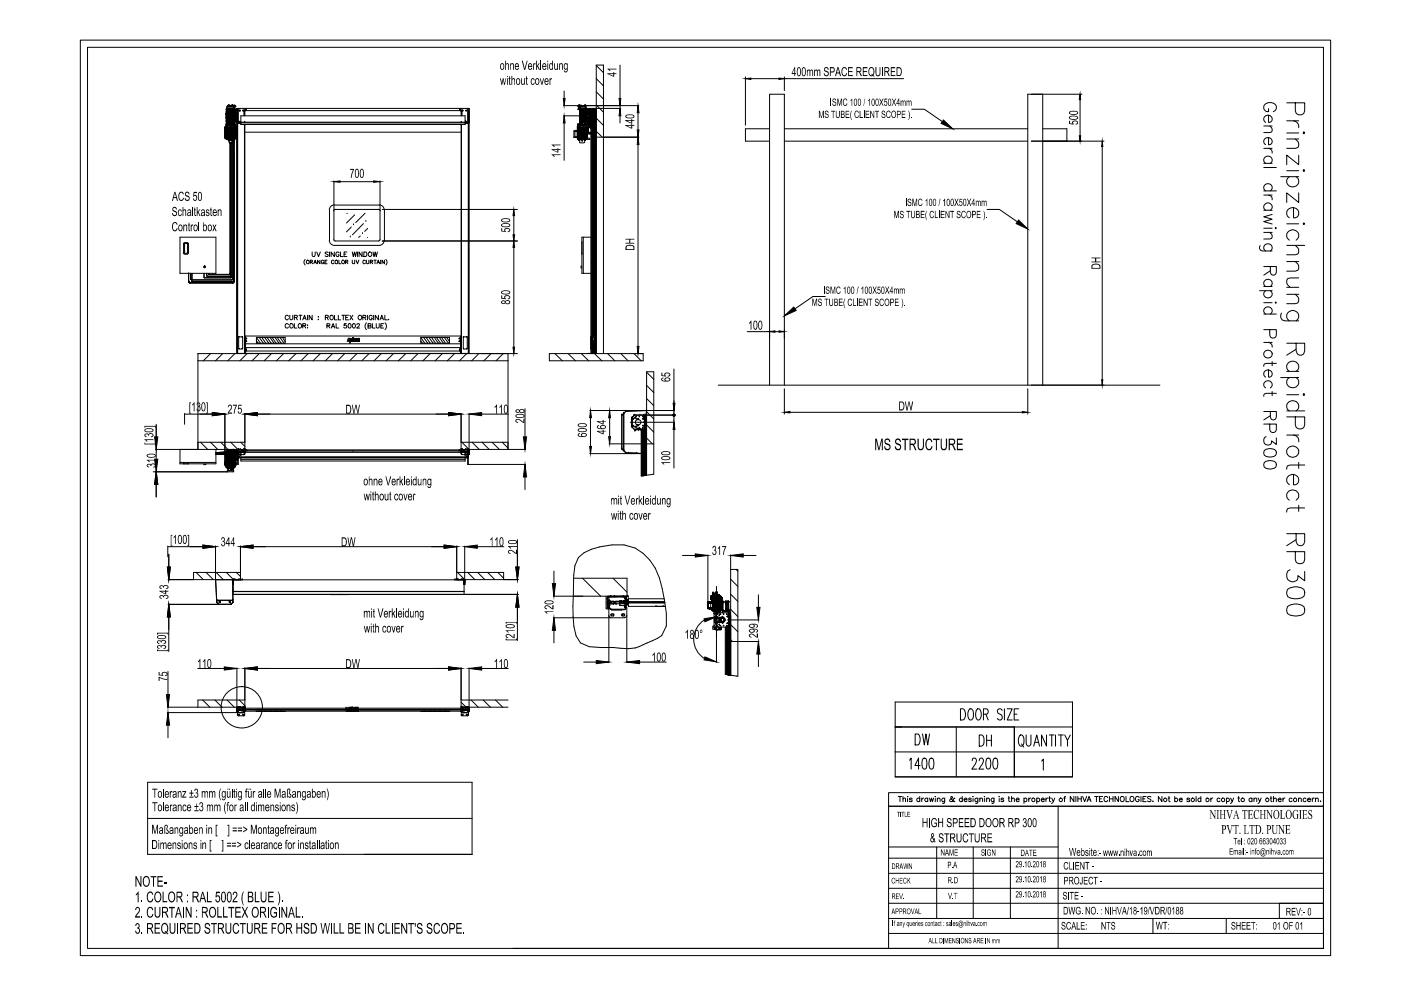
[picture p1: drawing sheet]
<svg xmlns="http://www.w3.org/2000/svg" width="297mm" height="210mm" viewBox="0 0 297 210" stroke-linecap="round" stroke-linejoin="round" font-family="sans-serif">
<!-- layer: 0 -->
<g fill="none" stroke="#000" stroke-width=".21">
<path d="M17 8.5h265.1v194.1h-265.1zM18.6 10h262v191.1h-262zM126.4 13.9l1.5 1.5M126.4 16.7l1.5 1.5M126.4 19.5l1.5 1.5M158 16.3v10.2M159.2 16.7h6M166.3 16.3v2.9M166.3 16.7h25.3M221.1 20v61.7M229.4 20h-11.5v61.7M47.7 27.1h2.4"/>
<path d="M47.8 27.1v2.1M47.9 29.3v-2.5h.1v2.5M47.9 29.3h.1M48 24.3h.1M48 23.3l.4 .1 .1 .1M48 26.5h.1M48 26.4h.1M48 23.3h.1M48 24.7h.1M48 25h.1M48 23.8h.1M48 23.7h.1"/>
<path d="M48 25.1h.1M48 25.3h.1M48 29.3h.1M48 25.6h.1M48 25.8h.1M48 26.6h.1M48 24.1h.1M48 24.8h.1M48 26.5h1.8M48 26.4h1.8v.2M48 24h.3M48 24.9h.4"/>
<path d="M48 23.7h.2M48 24.3h.6M48 24.1h.4M48 23.2v3.4M48 25.2h.1M48 25.8h2.2M48 26.6l-.1 2.9 1.9-.1M48 24.7h.2M48 23.9h.1M48 24h.2M48 24.3h.2M48 24.8h.6"/>
<path d="M48 25.3l1.8 .1M48 25.1h.2M48 24h.7M48 25h.5M48 24.8h.2M48 25.7h.1M48 26.7h.1M48 24.6h.1M48 24.5h.1M48 25.3h.2M48 25.6l.1 .1M48 26.3h.1"/>
<path d="M48 24.2h.1M48 25.2l.3 .1M48 24h.1M48 24.9h.1M48 23.2h.1M48 28.3l.1 .1M48 23.8l.2 .1M48 23.2h1.8M48 26.3h1.8M48 23.2v3.3M48 26.6v.1M48 27.1v2.1"/>
<path d="M48 24.4h.2M48 24.4h.1M48 26.1h.3M48 23.3h.8M48 26.6l.1 .5M48 25.2v.1M48.1 23.2h-.1M48.1 23.9h.1M48.1 25.2h.1M48.1 24.7h.1M48.1 25.5h.1M48.1 26.6h.1"/>
<path d="M48.1 24.8h.1M48.1 24.4h.1M48.1 25.7l.1 .1M48.1 24.3h.1M48.1 28.3h.1M48.1 25.4h.1M48.1 26.7h.1M48.1 26.6v.1M48.1 24h.1M48.1 25h.1M48.1 26.3v.1M48.1 25.9h.1"/>
<path d="M48.1 25.8h.1M48.1 26.5h.1M48.1 25.3h.1M48.1 25.8v.1M48.1 25.1h.1M48.1 28.3v.1M48.1 24.6h.1M48.1 24.5h.1M48.1 23.8h.2M48.1 25.7h.1M48.1 22.9l-.1 .3M48.1 23.7h.1"/>
<path d="M48.1 23.4h.1M48.1 23.8h.1M48.1 24.9h.1M48.1 24.2h.1M48.1 23.2h.1M48.1 25.1v.2M48.1 23.9v-.2v1.9M48.1 23.8v.2M48.1 25.7l-.1 .1M48.1 25.5l.1 .1M48.1 25.7v3.5M48.1 23.7h.2"/>
<path d="M48.1 25.4h.3M48.1 26.5v1.8M48.1 25.6h-.1M48.1 22.9h.1M48.1 25.5l-.1 .2 .2 .1M48.1 25.6l.1-.1v.2zM48.1 28.4h.1M48.1 29.2h.1M48.1 27.1h.1M48.1 24.1h.1M48.1 26.4h-.1M48.1 28v.2"/>
<path d="M48.1 28.1v.2M48.1 23.6h.3M48.1 25.8v.7M48.1 27.1v2.1M48.1 25.6h.2M48.1 25.6l.1 .1M48.1 28.4h1.6M48.1 22.9h1.6M48.1 23.7v.1M48.1 26h.1M48.1 26.1h.1M48.1 28.3l.1 .1"/>
<path d="M48.1 24.2h-.1M48.1 23.2v.2M48.1 26.6l.1 1.7M48.2 25.5h.1M48.2 26.1h.1M48.2 25.8h.1M48.2 25.5l.1 .1M48.2 23.2v2.5M48.2 25.5l-.1 .2M48.2 25.5l-.2 .2M48.2 25.5l-.2 .1M48.2 26.4h.1"/>
<path d="M48.2 23.2h.1M48.2 29l.1 .1M48.2 26.2h.1M48.2 23.5l-.1 1.8h.2M48.2 25.7h.1M48.2 25.3v.4M48.2 27.1v2.1M48.2 25.7h-.1M48.2 26v2.3M48.2 23.4h.1M48.2 24.8h.1M48.2 24.3h.1"/>
<path d="M48.2 23.5h.1M48.2 24h.1M48.2 26.2l.1 .3M48.2 23.7h.1M48.2 25.3h.1M48.2 23.8h.1M48.2 25.1h.1M48.2 25.5l-.1 .1M48.2 25.4h.1M48.2 24.7h.1M48.2 25.2h.1M48.2 24.9h.1"/>
<path d="M48.2 24.4h.1M48.2 23.3h.1M48.2 26.5h.1M48.2 24.2h.1M48.2 24.1h.1M48.2 25.9h.1M48.2 28.9l.2 .1M48.2 26.2l.2-.2 .2 .2M48.2 25.8v.3M48.2 26.9v.2M48.2 29.2v.3M48.2 25.5l.5 .3"/>
<path d="M48.2 29.3h.1M48.2 25.1h-.2M48.2 25.2h-.2M48.2 25.1h-.1M48.2 26.2l.2 .1 .1-.1M48.3 27.8h-.1M48.3 26.2h.1M48.3 23.2h.1M48.3 26.4h.1M48.3 26.2l.1 .3M48.3 25.8h.1M48.3 23.7h.1"/>
<path d="M48.3 23.4h.1M48.3 23.4h-.1M48.3 25.7h.1M48.3 23.7l.1 .2M48.3 26.1h.1M48.3 29h1.2M48.3 27.9h1.2M48.3 27.8h1.2M48.3 23.6h.1M48.3 25.4h.2M48.3 25l.1 .1M48.3 23.6l.1 .1"/>
<path d="M48.3 23.8l-.1 1.9M48.3 25.5l.1 .1M48.3 22.5v.1M48.3 23.2v.1M48.3 27.1v2.1M48.3 25.6l-.1 .1M48.3 26.2l-.1 .2M48.3 26.1l.5 .2M48.3 25.6h.1M48.3 25.6v.1M48.3 25.5h.1M48.3 23.8l.1 .1"/>
<path d="M48.3 23.9h.1M48.3 22.5l.1 .1M48.3 22.6h.1M48.3 22.5h.1M48.3 26.5h.1M48.3 23.7v.1M48.3 23.4v.1M48.3 25.7l1 .1M48.3 25.3h.1M48.3 23.3h.1M48.3 25.1v.2M48.3 23.7v.2"/>
<path d="M48.3 25.7l1.9 .1M48.3 23.4l-.1 .1v.3M48.3 23.3h1.2M48.3 25.5l.2 .2M48.3 23.2l.1 3.4M48.3 25.6h1.1M48.3 23.8v.1M48.3 24h.1M48.4 23.6h.1M48.4 26.4h.1M48.4 26.3h.1M48.4 25.4v.1"/>
<path d="M48.4 25.4h.1M48.4 25.6h.1M48.4 26.5h.1M48.4 25.5l.3 .1M48.4 25.7h.1M48.4 25.7l-.1 .1M48.4 25.9h.1M48.4 29.6l.3-.1 .1 .3-.1-.2M48.4 23.7h1.4M48.4 26.9v2.7M48.4 29.6h.2M48.4 23.5h.3"/>
<path d="M48.4 23.5h.3v.2M48.4 23.8h.1M48.4 25.2h.1M48.4 25.3h.1M48.4 25.1v.1M48.4 24.5h.1M48.4 23.9h.1M48.4 24.6h.1M48.4 25.8h.1M48.4 24h-.1M48.4 26.4v.1M48.4 25.3l-.1 .1"/>
<path d="M48.4 23.6h.2M48.4 24h.2M48.4 25.3l.2 .1 .1-.1M48.4 25.3l.1-.2 .2 .2M48.4 23.9l-.1 .1M48.4 23.7v.2M48.4 24.5v.1M48.4 25.3v.5M48.4 26.3v.2M48.4 27.1v2.1M48.4 29.3v.2M48.4 23.8h.2"/>
<path d="M48.4 24.9h.1M48.4 24.9l.1 .1M48.4 29.1l.3 .1M48.4 25.5h.1M48.4 25h.1M48.4 24h.1M48.4 23.5h.1M48.4 23.9l.1 .1M48.4 24.1h.1M48.4 23.6h-.1M48.4 23.6l-.1 .1M48.4 29.8h.1"/>
<path d="M48.4 23.5v.1M48.4 23.9v.2M48.4 24.9v.1M48.4 25.5v1M48.4 29.1h.1M48.4 29.9h.2M48.5 25.7l-.1 .1M48.5 26.4h.1M48.5 26.3h.1M48.5 28.4h.1M48.5 24l-.1 .1M48.5 23.9h.1"/>
<path d="M48.5 25.2h.1M48.5 24.6h.1M48.5 25l.2 .4M48.5 22.4h.1M48.5 23.5h.1M48.5 22.4v.2M48.5 23.7v1.6M48.5 26.3v.1M48.5 26.5h.1M48.5 26.2l-.1-.2-.2 .2M48.5 25.7h.1M48.5 23.7l.1 .1"/>
<path d="M48.5 25.8h.1M48.5 23.4h.1M48.5 26.2h.1M48.5 23.6h.9M48.5 25.7h.9M48.5 23.6h1.3M48.5 27.1v2.1M48.5 25.1h.7M48.6 25.4h.1M48.6 26.4h.1M48.6 26.5h.1M48.6 23.8h.1"/>
<path d="M48.6 29.7l-.1 .1M48.6 23.7h.1M48.6 24.2h1M48.6 22.4v.2M48.6 26.2v.2M48.6 26.2v.3M48.6 24.8h.8M48.6 25.4l-.4 .1M48.6 26h-.5M48.6 23.9h.1M48.6 29.6h.1M48.6 25.8h.1"/>
<path d="M48.6 22.6h.1M48.6 23.7v.3M48.6 27.1v2.1M48.6 29.6v.7M48.7 25.8h.1M48.7 25.4h.1M48.7 23.8l-.3 .2M48.7 25.4h-.1M48.7 24h.1M48.7 30.2l.5 .1zM48.7 22.5v.1M48.7 23.7v.3"/>
<path d="M48.7 25.3v.3M48.7 27.1v2.1M48.7 26v.5M48.7 28.4h.1M48.7 25.8v.1M48.7 26.4h.1M48.7 23.7h.4M48.7 30.3v27.7l-.1 .2h-4.3l-.1-.2v.3h4.4l.2-.3v-27.7M48.7 26.2h.1M48.7 29.6h.1M48.7 25.7h.1M48.7 25.1l-.1-.5 .2-.6a.71 .71 0 0 1 .2 1.1"/>
<path d="M48.7 26.2l.3-.1 .1 .4M48.7 25.1h.3M48.7 23.7h.2M48.7 25.4h.2M48.7 26.9v2.4M48.7 23.5h.3M48.7 26.2v.2M48.7 26.2v.3M48.7 26.1h.2v.2h-.2zM48.8 25.8h.1M48.8 23.3h.1M48.8 23.5h.1"/>
<path d="M48.8 26.3v.1M48.8 26.3h.1M48.8 26.4h.1M48.8 25.6v.1M48.8 23.3v.1M48.8 25.9h.1M48.8 23.4h.1M48.8 25.8v.1M48.8 23.8h.2M48.8 25.7h.1M48.8 23.5h-.2M48.8 23.7v1.6"/>
<path d="M48.8 22.4v.1M48.8 23.3v3.3M48.8 26.1h.2M48.8 23.5l-.4 .1M48.8 25.7l-.7 .1M48.8 23.5h-.4M48.8 22.5h.1M48.8 29.3h.1M48.8 26.1h.1M48.8 25.9l.1 .6M48.8 26.9h.2M48.8 22.5v.1"/>
<path d="M48.8 23.3v.2M48.8 27.1v2.1M48.9 26.3h.1M48.9 26.4h.1M48.9 29.3h.1M48.9 26.1v.1M48.9 23.2h.1M48.9 29.1l-.2 .1M48.9 23.7h.1M48.9 25.4h.1M48.9 26.2h.1M48.9 22.5v.1"/>
<path d="M48.9 23.2v.5M48.9 25.4v1.1M48.9 29.1h.1M48.9 29.3v.2M48.9 30.3v28.1l-.1 .1h-4.9v-.5M48.9 25.9h.1M48.9 25.9v.6M48.9 26.8h.1M48.9 27.1v2.1M48.9 26.3v.1M49 26.4h.1M49 26.3h.1"/>
<path d="M49 24.2h.1M49 29.1h.3M49 23.6h.1M49 24.8h.5M49 25.9h.1M49 23.5h.1M49 25.7v.1M49 25.6v.1M49 22.4l-.1 .2M49 25.8h.1M49 25.6h.1M49 25.7h.1"/>
<path d="M49 29.5v.3v-.3l.4 .1M49 25.8v.8M49 26.3v.1M49 23.8h.1M49 29.6h-.4M49 25.5h.1M49 30.3v28.1l-.2 .2h-4.9l-.1-.6M49 27.8h.3M49 27.8h.1M49 23.3v2.4M49 24.3h.1M49 25.8v.1"/>
<path d="M49 26.2v.1M49 26.2h.1M49 23.4h.1M49 30.3h.1M49 23.4h.2M49 26.1v-.2v.5M49 24.3h.8M49 27.1v2.1M49 26.2v.2M49 25.9v.3M49 24.8v.1M49 23.5l.6 .1"/>
<path d="M49 29.6h.1M49 28.4h.1M49 25.5h.2M49 24.6h.3M49 29.6h.2M49 25.8v.6M49 26.9v.2M49 29.2v.1M49.1 26h-.4M49.1 28.4h.1M49.1 25.8l-.1 .1M49.1 25.9h.1"/>
<path d="M49.1 25.3v.3M49.1 30.3v28.4l-.2 .2h-5.5l-.1-.1v-.8M49.1 23.2h.1M49.1 23.6h.3M49.1 25.7h.3M49.1 28.6l.1 .9M49.1 22.5v.1M49.1 23.2v.1M49.1 27.1v2.4M49.1 26v.5M49.2 29.6v29.1l-.2 .2h-5.7l-.1-.9M49.2 25.6l.1 .1"/>
<path d="M49.2 29.6h.1M49.2 25.5h.1M49.2 29.7l.1 .1M49.2 24.4h.2M49.2 29.9h.1M49.2 26.5h.1M49.2 26.2h.1M49.2 25.7h.1M49.2 28.4h.1M49.2 22.4h.1M49.2 26.4h.1M49.2 23.2h.1"/>
<path d="M49.2 26.2l.2-.2 .1 .2M49.2 22.4l.1 .2M49.2 22.4v.2M49.2 23.2v.2M49.2 24.2v.6M49.2 29.6h.2M49.2 24.8h.6M49.2 26.2v.3M49.2 26.2l.2 .1 .1-.1M49.2 23.7h.1M49.2 25.4v.1M49.2 23.3v2.4"/>
<path d="M49.2 29.2h.1M49.2 23.7l.1 .1M49.2 25.5l.1 .1M49.2 27.1h.1M49.2 24.6h.2M49.2 23.4h.1M49.2 25.4h.1M49.2 24.5h.1M49.2 24.6h.1M49.2 25.4h.2M49.2 22.6h.1M49.2 27.1v2.1"/>
<path d="M49.2 24.1h.6M49.2 25h.6M49.2 26.2v.2M49.3 26.3h.1M49.3 26.4h.1M49.3 25.6l.1 .1M49.3 29.8h.1M49.3 28.4h.1M49.3 25.3h.1M49.3 23.8h.1M49.3 25.2h.1M49.3 24.5h.1"/>
<path d="M49.3 27.8h.1M49.3 25.2l-.1 .2M49.3 25.3h.3M49.3 24.5v.1M49.3 26.3v.1M49.3 26.5h.1M49.3 29.1h.1M49.3 23.8h.3M49.3 23.6h.1M49.3 25.5h.1M49.3 25.1h.1M49.3 24.6h.1"/>
<path d="M49.3 23.9h.1M49.3 23.4h.1M49.3 23.4l-.1 .3M49.3 26.4l.1 .1M49.3 23.4l-1 .1M49.3 23.4h.8M49.3 22.6h.1M49.3 23.4v2.3M49.3 25.8v.7M49.3 29.3v.2M49.3 25.2h.5M49.4 26.4h.1"/>
<path d="M49.4 23.6h.1M49.4 25.4h.1M49.4 27.8l.1 .2M49.4 26.3h.1M49.4 29.3h.1M49.4 25.7h.1M49.4 26.5h.1M49.4 24.6h.1M49.4 25.2h.1M49.4 27.8h-1l-.2 .2M49.4 25.3l.1 .1-1 .1h1.3M49.4 23.6h.2"/>
<path d="M49.4 26.3v.3M49.4 25.7h.2M49.4 23.8h.1M49.4 23.7v.1M49.4 25.6h.1M49.4 24.3h.1M49.4 25.5h.1M49.4 24.8h.1M49.4 23.9h.1M49.4 23.5h.1M49.4 25.3h.1M49.4 24.2h.1"/>
<path d="M49.4 25.8h.1M49.4 25.5l.1 .1M49.4 23.5l.1 .1M49.4 24.4h.1M49.4 24.2l.1 .1M49.4 23.4v.1M49.4 25.9h.1M49.4 23.6l.1 .1M49.4 25.1v.2M49.4 25.4l-.4 .1h.2M49.4 23.8l.1 .2M49.4 22.5v.1"/>
<path d="M49.4 26.9v2.7M49.4 24.9h.2M49.4 23.9h.4M49.4 24.6h.4M49.4 23.5h-.3v.2M49.4 23.5h-.4M49.4 25.9l.1 .5M49.4 23.7h-.2M49.4 24.8v.1M49.5 23.6h.1M49.5 26.4h.1M49.5 24.4h.1"/>
<path d="M49.5 24h.1M49.5 24.3h.1M49.5 23.7h.1M49.5 25.8h.1M49.5 23.2h.1M49.5 23.9h.1M49.5 26.3h.1M49.5 23.8h.1M49.5 24.2h.1M49.5 24.8h.1M49.5 26.5h.1M49.5 23.5h.1"/>
<path d="M49.5 24.3v.1M49.5 25.2h.1M49.5 25.5h.1M49.5 22.6h.1M49.5 24.6l.3 .1M49.5 25.2l-.1 .1M49.5 24.6h.1M49.5 23.4h.1M49.5 25.7h.1M49.5 25.4h.1M49.5 23.3h.1M49.5 23.3l-.1 2.6"/>
<path d="M49.5 25.3l-.1 .1M49.5 24.1h.1M49.5 23.5l-.1 .1M49.5 24.8h-.1M49.5 25.5h-.1M49.5 25.1h.1M49.5 23.7h-.1M49.5 25l-.1 .1M49.5 25.3h.1M49.5 24.5h.1M49.5 23.4l.3 .1M49.5 22.4v.2"/>
<path d="M49.5 23.2v2.6M49.5 26.3v.2M49.5 27.1v2.1M49.5 24.1v.1M49.5 24.4h.3M49.5 26.2l-.1-.2-.2 .2M49.5 22.5v.1M49.5 22.5h.1M49.5 24.7h.1M49.5 25.1v.1M49.5 26.2h.1M49.5 25.3v.1"/>
<path d="M49.5 28.9l-.1 .1M49.5 26.2v.2M49.5 24h.2M49.5 23.2v.2M49.5 23.8v.2M49.5 24.1v.3M49.5 26.2v.3M49.5 26.9v2.6M49.5 29.3v.2M49.5 24h.3M49.5 23.7h.3M49.5 24.3h.3"/>
<path d="M49.5 25.1h.2M49.5 26h-.3M49.5 24.5h-.3M49.5 29l-1.2 .1M49.5 22.4l.2 .1M49.5 23.3h.3M49.5 23.3l.1 2.5M49.6 25.8h.1M49.6 23.2h-.1M49.6 23.2h.1M49.6 25.9h.1M49.6 28.3l-.1 .1"/>
<path d="M49.6 26.5l-.1 1.8M49.6 28.3h.1M49.6 23.2v36.6l-.3 .2M49.6 25.6l.1 .1M49.6 29.8l-.1 29.7-.1 .2-8.7-.1v-.2h8.5l.2-.3v-29.3l-.1 29.3-.1 .2h-8.5v-1.3l-.1 1.3-.2-.2v-1.1M49.6 23.3h.1M49.6 23.6h.1M49.6 25.7h.1M49.6 25.4h.1M49.6 25h.1M49.6 24.6h.1M49.6 23.7h.1"/>
<path d="M49.6 24.4h.1M49.6 25.3h.1M49.6 26.6h.1M49.6 22.4v.6h-1.5v-.4l1.5-.1M49.6 22.7h.1M49.6 23.4h.1M49.6 25.8l.1 33.9-.2 .3h-.2M49.6 24.5h.1M49.6 23.8h.1M49.6 24.1h.1M49.6 25.5h.1M49.6 24.9h.1"/>
<path d="M49.6 24.2h.1M49.6 24.8h.1M49.6 23.6h.2M49.6 24l.1 .1M49.6 25.8l.6 .2M49.6 25.6h.2M49.6 25.4h.2M49.6 26.7h.2M49.6 24.8l-.1 .1M49.6 25.9v.5M49.6 23.3h-.1M49.7 22.9h.1"/>
<path d="M49.7 23.4l-.1 .1M49.7 25.5h.1M49.7 23.5h.1M49.7 23.4h.1M49.7 25.4h.1M49.7 24.4h.1M49.7 28.3h.1M49.7 25.8h.1M49.7 22.5v.1M49.7 24.3h.1M49.7 26.7h.1M49.7 26.6h.1"/>
<path d="M49.7 25.7h.1M49.7 28.4h.1M49.7 24.6h.1M49.7 24h.1M49.7 25h.1M49.7 23.6h.1M49.7 24.5h.1M49.7 25.1h.1M49.7 23.7h.1M49.7 24.8h.1M49.7 25.7l-.1 .1M49.7 22.6v.1"/>
<path d="M49.7 23.5l-1.3 .1M49.7 23.2h.1M49.7 23.4v2.3h.4M49.7 28.3h-.1M49.7 28v.2M49.7 28.1v.2M49.7 23.2h-1.5M49.7 22.4v.1M49.7 23.2v.2M49.7 23.5v.2M49.7 24v1M49.7 25.3v.3"/>
<path d="M49.7 25.7v.1M49.7 26.6v.1M49.7 27.1v2.1M49.7 22.7h.1M49.7 22.6h.1M49.7 25.8l-.1 .1M49.7 24.2h.1M49.7 26.3h.1M49.7 25.6h.1M49.7 25.2v.1M49.7 22.9v.3M49.7 25.2h.1"/>
<path d="M49.7 23.8h.1M49.7 26.5h.1M49.7 25.9h.1M49.7 26.3l-.1 .1M49.7 25.3h.1M49.7 24.9h.1M49.7 22.5l.1 .1M49.7 28.3v.1M49.7 25.3v-.2v.2M49.7 23.7v.2M49.7 23.8v.2M49.7 22.4v.3"/>
<path d="M49.7 25.8v3.4M49.7 24l.1 .1M49.7 26.5v1.8M49.8 23.7h.1M49.8 25h.1M49.8 25.3h.1M49.8 24.3h.1M49.8 24.2h.1M49.8 25.1h.1M49.8 23.9h.1M49.8 24.7h.1M49.8 24.8h.1"/>
<path d="M49.8 25.8h.1M49.8 22.7h.1M49.8 26.5h.1M49.8 26.6h.1M49.8 24.1h.1M49.8 24h.1M49.8 22.5h.1M49.8 24.9h.1M49.8 24.6h.1M49.8 25.2h.1M49.8 25.4h.1M49.8 23.8h.1"/>
<path d="M49.8 23.2h.1M49.8 23.3h.1M49.8 26.7h.1M49.8 25.6h.1M49.8 26.3h.1M49.8 24.4h.1M49.8 23.8l-1.8 .1M49.8 22.4v.3M49.8 23.2v3.3M49.8 26.6v.1M49.8 26.9l.1-.1v2.6h-2M49.8 27.1v2.1"/>
<path d="M49.8 25.1h-.4M49.8 25.3l-.3 .1M49.8 29.3h.1M49.8 23.5h-.4M49.8 22.4v.1M49.8 23.5h.1M49.8 23.5l.1 .2h-.4M49.8 29.5h-1.8M49.8 22.4v.3h-.2M49.8 23.3v.1M49.8 23.5v.2M49.8 24.1v.9"/>
<path d="M49.8 25.3v.3M49.8 25.7v.1M49.8 26.8v2.5M49.8 26.6l.1 .3M49.8 26.6h-1.8M49.8 22.5l-1.6 .1M49.8 25.5l-1.4 .1M49.8 22.4h-1.5l.1 .2M49.9 29.3h.1M49.9 27.1v2.1M50 27.1v2.2M50.1 25.8h.1"/>
<path d="M50.1 25.7h.1M50.1 23.4h.1M50.1 23.2h.1M50.1 23.3h-1.6v2.5M50.1 23.2v.2M50.1 25.7v.1M50.1 27.1v2.1M50.1 23.3h.1M50.1 26.9h-2.4v2.4h2.4v-.1h-2.4M50.1 23.2v.3M50.2 23.1v51.8M50.2 26h.1"/>
<path d="M50.2 25.4h.1M50.2 23.4h.1M50.2 23.3h.1M50.2 25.7h.1M50.2 25.6v.3M50.2 23.1h.1M50.2 23.1l-.6 .2M50.2 23.5h.1v51.5M50.2 25.9h.2M50.2 23.2h.2M50.2 25.6h.2M50.2 23.5h.2"/>
<path d="M50.3 23.5v51.4M50.3 26.2h.8M50.4 23.5h.1M50.4 26.1h.7M50.4 25h.1M50.4 24h.1M50.5 23v3.2M50.7 25.7l.1 .2v-.2M50.8 23.4v.1M50.8 23.4l.1 .1M50.8 25.7l.1 .2M50.8 25.9h.1"/>
<path d="M50.8 23.3v.2h.1v-.2M50.8 26.1v.1M51 25.7v.2M51 25.8v.1M51 26.1v.1M51.1 24.6h47.5v1.8h-47.5zM51.1 26h47.5M51.1 25.9h47.5M51.5 23.5h.2M51.6 23.3v.2M51.6 23.4v.1M51.7 23.4h-.2v.1"/>
<path d="M51.7 23.6v1M51.8 23.5l-.1 .1M51.8 23.5v1.1M51.8 23.5h.1M51.8 26h.1M51.8 26.4v48.5M51.8 26.5h.1M51.9 23.5h.1M51.9 26h.1M51.9 23.5v1.1M51.9 26.4v48.6M51.9 28h45.9"/>
<path d="M52 23l-.1 .5h45.9l-.1-.5M52 23.2h.2l-.1 .1M52.1 23.2v.1M52.1 23.5h-.2M52.1 23.3h.1M97.5 23.2h.1l-.1 .1M97.5 23.2v.1M97.5 23.2l.1 .1M97.5 23.3h.1M97.6 23.5h.2M97.7 23.5h.1M97.8 26h.1"/>
<path d="M97.8 26.5h.1M97.8 23.5v1.1M97.8 26.4v48.6M97.8 23.5h.1M97.8 26.4v48.5M97.9 23.5v.1M97.9 23.5v1.1M97.9 23.6v1M98 23.3l-.1 .2h.2M98.1 23.3v.2M98.1 23.4v.1M98.1 23.4h-.2l.1 .1"/>
<path d="M98.6 26.2h.7M98.6 26.1h.7M98.7 25.7v.2M98.7 25.8h.1M98.7 25.8v.1M98.7 26.1v.1M98.8 23.4v.1M98.8 25.7v.2M98.8 23.4l.1 .1M98.8 25.9h.1M98.8 23.5h.1M98.8 26.1v.1"/>
<path d="M98.9 26.1v.1M98.9 25.7v.2l-.1-.2M99.2 23v3.2M99.2 23.5h.3v51.4M99.3 23v51.9M99.3 23.5v51.5M99.4 23.5v51.4M99.5 26v-3h-49.1v51.9M99.5 25.4h.1M121.6 29.1h.1M121.7 27.8v1.3M121.7 27.7l-.1 .1"/>
<path d="M121.7 27.8h.2v1.3h.4M121.9 27.8h.5l-.1 1.3M121.9 29.1h.4M122 27.8h.1M122.3 27.8h-.3M122.3 27.8h.1M122.4 29.1h-.7M122.4 29h.1M122.4 27.9h.1M122.4 29v.3h2.2v-.1h-2.2M122.4 26.9h2.2v.2h-2.2M122.4 26.9v1"/>
<path d="M122.4 26.9v2.5l2-.1M122.5 29.4l2.5 .1M122.5 22.4l1.7 .1zM122.5 29.2h.1M122.5 27.1h.1M122.5 26.5h.1M122.5 26.5h1.8M122.5 29.5h1.8M122.5 26.6h1.8M122.5 27.1v2.1M122.5 26.6l-.1 .3M122.6 26.5h.1"/>
<path d="M122.6 26.5h1.7M122.6 23.2h.1M122.6 23.2h1.2M122.6 22.4v.1M122.6 27.1v2.1M122.7 22.5h.1M122.7 22.4v.6h3.7v.5M122.7 22.9h1.5M122.7 22.6h1.5M122.7 27.1v2.1M122.7 29.5h1.4M122.7 29.8h.1"/>
<path d="M122.7 29.3h.1M122.7 22.4l.1 .2M122.7 29.3v.2M122.8 22.5h.1M122.8 22.4h.1M122.8 22.4v.1M122.8 26.4v.1M122.8 26.9l-.1 2.8M122.8 29.3h.1M122.8 26.4h.1M122.8 26.5h.1M122.8 26.9l.2-.1v2.7"/>
<path d="M122.8 22.4v.3h.2M122.8 27.1v2.1M122.9 30.2h1M122.9 22.7h.1M122.9 29.3h.1M122.9 26.4h.1M122.9 26.5h.1M122.9 29.8h.1M122.9 22.5v.2M122.9 26.4v.1M122.9 26.8h.1M122.9 29.3v.2"/>
<path d="M122.9 29.7v.1M122.9 29.7h-.2l.1-.1 .1 .2M122.9 25.8h.1M122.9 25.6h.1M122.9 23.7h.1M122.9 25.1h.1M122.9 23.5h.1M122.9 23.2h.1M122.9 23.4h.1M122.9 25.7h.1M122.9 25.9h.1M122.9 25.4h.1"/>
<path d="M122.9 22.6v.1M122.9 24h.1M122.9 24h1.8a.53 .53 0 0 1 .5 .5 .53 .53 0 0 1-.5 .6M122.9 23.3h.1M122.9 25.7h.9M122.9 23.4h.5M122.9 25.5h.8M122.9 25.6l.2 .1M122.9 25.1h.9M122.9 22.6h.1M122.9 23.2v3.4M122.9 27.1v2.1"/>
<path d="M122.9 29.6v.6M122.9 23.7h.5M123 25.2v.1M123 23.7h.1M123 25.4h.1M123 25.2h.1M123 24.5h.1M123 24h.1M123 24.2h.1M123 26.4h.1M123 26.5h.1M123 25.8h.1"/>
<path d="M123 25.7h.1M123 22.6v.1M123 24.9h.1M123 25.7h.4M123 25h1.4M123 25.7h.2M123 23.8h1.1M123 24.9h.4M123 24.2h.4M123 25.2h.4M123 24h.4M123 25.1h.4"/>
<path d="M123 23.4h.1M123 23.9h.1M123 24.6h.1M123 25.3h.1M123 26.2h.1M123 25h.1M123 25.1h.1M123 23.8h.1M123 25.3v.1M123 23.2h.1M123 23.7h.4M123 25.4h.9"/>
<path d="M123 23.2v.2M123 25.8v.7M123 24.6h.4M123 25.7v.1M123 23.5v2.2M123 23.5h.1M123 22.6h.1M123 22.5l.2-.1-.1 .1M123 22.5h.1M123 22.7h.1M123 25.4l.8 .1M123 29.5l.1-.2v.2"/>
<path d="M123 22.4v.3M123 27.1v2.1M123 23.5v.1M123 24.4l.1 .1M123.1 24.5l-.1 .1M123.1 23.9h.1M123.1 25.3h.1M123.1 23.4h.1M123.1 24.6h.1M123.1 25.2h.1M123.1 24.5h.1M123.1 23.4h.7"/>
<path d="M123.1 23.6h.7M123.1 27.1v2.1M123.1 24.4v.1M123.1 24.6l.1 .1M123.1 23.8h.1M123.1 23.7v.1zM123.1 25.7h.1M123.1 26.5h.1M123.1 22.6h.1M123.1 22.5h.1M123.1 24.5l.2 .1M123.1 24.5l.1 .1"/>
<path d="M123.1 24.4h.1v.3l-.1-.1M123.1 22.5v.1M123.1 23.2v.2M123.1 24.4h.1M123.2 24.6h.1M123.2 25.7h.1M123.2 29.3h.1M123.2 24.4h.1M123.2 24.5h.1M123.2 22.5h.1M123.2 24.4v.2M123.2 27.1v2.1"/>
<path d="M123.2 29.3v.2M123.2 24.6h-.1M123.2 24.3l-.1 .1M123.2 24.4h-.1M123.2 24.4l.1 .1M123.2 24.4l-.1 .2M123.2 24.3v.2M123.2 24.6v.1M123.2 23.8l.2 .2M123.2 22.6h.1M123.3 24.4v.1M123.3 26.5v-.4h.2v.5"/>
<path d="M123.3 25.5l.5 .5M123.3 22.6h.1M123.3 27.1v2.1M123.3 24.5l-.2 .1M123.3 24.5h-.1M123.3 24.5v.1M123.3 26.2h.1M123.3 26.1h.1M123.3 26.5h.1M123.3 22.5h.1M123.3 23.6l-.2 .1M123.3 25.5h.1"/>
<path d="M123.3 25.8h.1M123.3 25.7h.6M123.3 22.4v.2M123.3 25.5v.3M123.3 26.1v.5M123.4 25.1v.2M123.4 23.7v.2M123.4 25.1h.1M123.4 25.6h.1M123.4 25.8l1.3 .1M123.4 25.9h.1M123.4 26.5h.1"/>
<path d="M123.4 25.9l-.1 .5M123.4 23.7h.1M123.4 25.8h.1M123.4 25.6l-.2 .1M123.4 24h.1M123.4 25.6l-.4 .1M123.4 29.6v.3h.1v-.3M123.4 29.8h.1M123.4 22.6h.1M123.4 26.5v.1M123.4 25.8h-.5M123.4 25l-.2 .1 .1 .3"/>
<path d="M123.4 23.8h.1M123.4 25.1l.1 .1M123.4 25.4h.1M123.4 23.4h.1M123.4 23.9h.1M123.4 24.6h.1M123.4 24.5h.1M123.4 25.3h.1M123.4 23.6h.1M123.4 25.7h.1M123.4 25.2h.1M123.4 25h.1"/>
<path d="M123.4 24.1h.1M123.4 24.2h.1M123.4 24.4h.1M123.4 24.3h.1M123.4 25.5h.1M123.4 24.9h.1M123.4 25.1l.1 .2h-.5M123.4 23.8l.1 .1M123.4 25.3l-.4 .1M123.4 23.4v.4M123.4 23.9v1.3M123.4 25.3v.5"/>
<path d="M123.4 27.1v2.1M123.4 25.5h1.4M123.4 25.4h-.5M123.4 25.7l-.5 .1M123.4 24.5h-.4M123.4 23.8h-.4M123.4 23.6l-.4 .1M123.5 25.7v.1M123.5 25.9v.5h-.2M123.5 23.8h.1M123.5 25.7h.1M123.5 24.2h.1"/>
<path d="M123.5 24.9h.1M123.5 23.4h.1M123.5 25.2h.1M123.5 25.9h.1M123.5 23.7v.1M123.5 25.1v.1M123.5 24.1v.1M123.5 27.1v2.1M123.5 23.9l-.1 .1M123.5 24.7l.1 .1M123.5 24.1l.1 .1M123.5 25l.3 .4 .5 .3"/>
<path d="M123.5 24.3h.1M123.5 23.7h.1M123.5 25.4h.1M123.5 23.4l.2 .1M123.5 23.4l.2 .2M123.5 25.1l.1 .1M123.5 23.7l.1 .1M123.5 26.5h.1M123.5 24.1h.1M123.5 25h.1M123.5 24.8h.1M123.5 23.5h.1"/>
<path d="M123.5 23.3v.1M123.5 23.5v.1M123.5 25.6v.1M123.5 26.5v.1M123.5 25.8v.1M123.5 25.2v.2M123.5 23.8l-.1 .2M123.5 24h.1M123.5 24.9v.1M123.5 29.2h.1M123.5 27.1h.1M123.6 23.3l.2 .2"/>
<path d="M123.6 23.4l.2 .1M123.6 24.9h.1M123.6 23.8h.1M123.6 24.9l.2 .5M123.6 23.9l-.1 .1M123.6 24.2h.1M123.6 25.8h.1M123.6 25h.1M123.6 23.3h.1M123.6 25l.2 .4M123.6 25.8h.3M123.6 23.9l-.1 1.1"/>
<path d="M123.6 24.1v.9M123.6 25.2h.1M123.6 25.2l-.1 .2M123.6 25.7h-.1M123.6 24.3h-.1M123.6 24.3h.1M123.6 24.8h.1M123.6 24.8v.1M123.6 25.2l.1 .2M123.6 24.8l.1 .1M123.6 25.7h.1M123.6 23.9l.1 .1"/>
<path d="M123.6 24.6l.2 .5M123.7 24.2h.1M123.7 24.2h-.1M123.7 23.6h.1M123.7 23.5h.1M123.7 24.8h.1M123.7 23.5l.1 .2M123.7 24l-.1 .1M123.7 29.2h.1M123.7 25.7h.1M123.7 25.6h.1M123.7 27.1h.1"/>
<path d="M123.7 24.9h.1M123.7 22.5v.1M123.7 23.5v.1M123.7 25.5l-.1 .3M123.7 27.1v2.1M123.7 29.3v.2M123.7 25.4h.1M123.7 29.3h.1M123.7 25.5l-.1 .2M123.7 23.7l-.1 .1M123.7 23.7h.1M123.7 24.3h.1"/>
<path d="M123.7 24.7v.1M123.7 26.4v.1M123.7 24.7h.1M123.7 24.7l-.1 .1M123.7 24a1.12 1.12 0 0 1 1.7-.3 1.12 1.12 0 0 1 0 1.7 1.12 1.12 0 0 1-1.7-.3M123.8 24.8h-.1M123.8 24.3h.1M123.8 25.1h.1M123.8 25.3h.1M123.8 26.5h.1M123.8 23.7h.1M123.8 24.8h.1"/>
<path d="M123.8 24.2h.1M123.8 23.7v.1M123.8 23.8h.1M123.8 25.5l-.1 .1M123.8 25.4h.1M123.8 25.6h.1M123.8 23.6h.1M123.8 24.2v.5M123.8 25.5h.1M123.8 25.6h-.5M123.8 29.5v-.2v.2M123.8 22.4v.1"/>
<path d="M123.8 23.3v.1M123.8 25.4v.2M123.8 25.7v.1M123.8 25.4v.1M123.8 25.3l.1 .2M123.8 23.5h.1M123.8 23.5v.1M123.8 24.7v.1M123.8 24.8l.1 .4M123.8 24l-.2 .6M123.8 24v-.7h-.7v2.4M123.8 25.1v.6"/>
<path d="M123.8 27.1v2.1M123.8 25.3v.1M123.8 26h.1M123.8 25.3l.2 .1M123.8 23.8a1.16 1.16 0 0 0 0 1.5M123.8 23.7l-.2 .4M123.8 25.3v.2l.1-.1M123.8 25.4l-.3 .3M123.8 23.7l-.1 .3M123.8 23.2h.1M123.8 23.3h.1M123.8 25.2h.3"/>
<path d="M123.8 22.4v.2M123.9 25.4h.1M123.9 23.7h.1M123.9 23.6h.1M123.9 23.5h.1M123.9 23.3h.1M123.9 25.5h.1M123.9 26.5h.1M123.9 26.4h.1M123.9 26.4l.1 .1M123.9 24.3h.1M123.9 23.5v.1"/>
<path d="M123.9 22.4v.1M123.9 25.8v.7M123.9 26.9v.2M123.9 29.2v.1M123.9 24.3v.1M123.9 25.2h.1M123.9 23.8h.1M123.9 23l-.6 .6-.1 .2M123.9 25.2l-.1 .1M123.9 25.7h.1M123.9 24.7h.1M123.9 24.4h.1"/>
<path d="M123.9 25.8h.1M123.9 26.1h1.6M123.9 25.9h.1M123.9 26.4v.1M123.9 27.1v2.1M123.9 29.3v.2M123.9 25.4v.1M123.9 24.7l-.1 .1M123.9 29.7h.2l-.1-.1-.1 .1M123.9 24.4v.3M123.9 24.7l.1 .1M124 25.2h-.1"/>
<path d="M124 25.2h.1M124 23.8h.1M124 24.3l-.1 .1M124 23.6a1.16 1.16 0 0 1 1.9 .8M124 23.6l-.2 .2M124 24.8l.1 .3M124 23.6h-.2v.1M124 23.6l-.2 .1M124 23.6h.1M124 25.5h.1M124 23.7h.1M124 24.8h.1"/>
<path d="M124 24.7h.1M124 24.4h.1M124 24.3h.1M124 25.4h.1M124 26.4h.1M124 26.5h.1M124 23.6h-.1M124 29.8h.1M124 24.8h-.2M124 24.7l-.1 .1M124 24.3v.1M124 25.7v.1"/>
<path d="M124 26.4v.2M124 29.3v.2M124 29.6v.6M124 25.5l.3 .2M124 23.5v.2M124 25.3h.1M124 23.7v.1M124 23.9l-.2 .3M124 25.3v.2M124 25.2v.1M124 23.9h.1M124 23.5h.1"/>
<path d="M124 24.6h.1M124 25.4v.1M124 22.4l.1 .1M124 23.5v.1M124 22.4h.1M124 23.8l.1 .2M124 26.4v.1M124 27.1v2.1M124.1 25.3h.1M124.1 24.7h.1M124.1 22.4h.1M124.1 23.5h.1"/>
<path d="M124.1 25.6h.1M124.1 26.4h.1M124.1 24.4h.1M124.1 25.2h.1M124.1 26.5h.1M124.1 23.8h.1M124.1 23.8l.1 .2M124.1 25.2l-.1 .2M124.1 24.4v.3M124.1 25.2l.3 .2M124.1 24.7l.1 .3M124.1 24.8h.1"/>
<path d="M124.1 24.3h.1M124.1 22.6h.1M124.1 22.5h.1M124.1 29.5h.1M124.1 22.4v.2M124.1 24h.1M124.1 24.7v.1M124.1 25.1h.1M124.1 26.9v.2M124.1 29.2v.3M124.1 29.3l.1 .4M124.1 25.2v.1"/>
<path d="M124.1 24l-.1 .3M124.1 29.8h.1M124.1 22.5v.1M124.1 27.1v2.1M124.1 25.1l-.1 .1M124.2 24h-.1M124.2 23.9h.1M124.2 25.1h.1M124.2 24h.1M124.2 22.5v.5M124.2 23.9v.1M124.2 25.1l-.1 .1"/>
<path d="M124.2 25.1l.3 .2M124.2 24.1l-.1 .2M124.2 22.9h.1M124.2 24.1h.1M124.2 25h.1M124.2 23.3l-.7 .8M124.2 22.9h-1.6v.3h3.1M124.2 25.9h.1M124.2 25.9v.5M124.2 24.5a.51 .51 0 0 1 .5-.5 .51 .51 0 0 1 .5 .6M124.2 27.1v2.1M124.2 23.2h.1"/>
<path d="M124.3 25h.1M124.3 22.9v.3M124.3 22.9h.1M124.3 24.6h.1M124.3 25.7l-.1 .1M124.3 24l-.1 .1M124.3 25.8l-.1 .1M124.3 25l.2 .2M124.3 23.3l-.5 .3-.3 .5M124.3 23.4l-.4 .2M124.3 23.4h.1M124.3 25.7h.1"/>
<path d="M124.3 23.3h.1M124.3 26.5h.1M124.3 29.2h.1M124.3 27.1h.1M124.3 25.7h.9M124.3 23.4h.9M124.3 23.3h.9M124.3 26.4v.1M124.3 27.1v2.1M124.3 23.3l.1 .2M124.3 26.4h-1.8v.2M124.3 26.6l.3 .3"/>
<path d="M124.3 26.5v.1M124.4 23.4v.1M124.4 23.3h.1M124.4 25.7h.1M124.4 25.5v.1M124.4 25.5h.1M124.4 25.6h.1M124.4 23.4h.1M124.4 23.5h.1M124.4 23.3v.2M124.4 25.8h.1M124.4 29.2h.1"/>
<path d="M124.4 27.1h.1M124.4 25.6l-.1 .1M124.4 23.3h.7M124.4 25.6v.2M124.4 27.1v2.1M124.4 29.4v.1M124.4 25h.1M124.4 23.6l-.3 .2M124.4 25.4v.2M124.4 25.4h.1M124.4 23.6h.1M124.4 23.5v.1"/>
<path d="M124.4 25.4v.1M124.4 23.6l.1 .1M124.5 23.5h.1M124.4 23.4l.1 .1M124.5 25.5l-.1 .1M124.5 23.8l-.3 .2M124.5 25.6v.1M124.5 25.3h.1M124.5 25.6h.1M124.5 23.8h.1M124.5 29.3h.1M124.5 23.7h.1"/>
<path d="M124.5 25.7h.1M124.5 23.7v.1M124.5 25.5h.1M124.5 25.3v.1M124.5 25.3l-.1 .2M124.5 23.9l-.2 .1M124.5 25.5l.4-.1 .1 .2M124.5 23.3v.1M124.5 25.2h.1M124.5 23.6h.1M124.5 23.3h.1M124.5 23.9h.1"/>
<path d="M124.5 25.4v.2M124.5 25.4h.1M124.5 25.1h.2M124.5 27.1v2.1M124.5 23.5l.1 .2M124.5 23.8h.4M124.6 23.7h.1M124.6 29.3h.1M124.6 25.3h.1M124.6 25.3v.1M124.6 26.9v2.4M124.6 25.4l-.1 .1"/>
<path d="M124.6 25.2h.1M124.6 23.9h.1M124.6 26.2h.1M124.6 26.2l.3 .1M124.6 26.1h.3M124.6 26l.1 .5M124.6 26.1v.1M124.6 24.3l-.1 .3 .2 .2 .2-.2-.1-.3M124.7 26.4h.1M124.7 25.7h.1M124.7 25.9h.1M124.7 26h.1"/>
<path d="M124.7 26.5h.1M124.7 26.4h1.4M124.7 24.3h.1M124.7 26.6h1.4M124.7 25.7v.1M124.7 26.6h.1M124.7 25.6h.1M124.7 25.6v.1M124.7 26v.5h1.4M124.7 25.9v.6M124.7 26.6l.1 1.7M124.7 28.3l.1 .1"/>
<path d="M124.8 25.5h.1M124.8 25.8l1.1 .1M124.8 26.5h.1M124.8 25.8h.1M124.8 28.3h.1M124.8 25.9h.1M124.8 26h.1M124.8 25.5l.4 .1M124.8 24.3h.1M124.8 25.5v.4M124.8 26v2.3M124.8 25.8l-.1 .2"/>
<path d="M124.8 25.7l-1.4 .1M124.8 26.3h.1M124.8 26.1h.1M124.8 25.2h-.2M124.8 23.9h-.2M124.8 25.2h.1M124.9 25.2h.1M124.9 23.9h.1M124.9 28.3h.1M124.9 23.8l.3 .2M124.9 25.3h.1M124.9 26.5h.1"/>
<path d="M124.9 23.7h.1M124.9 26.3h.1M124.9 26.1h.1M124.9 25.4l.1 .2M124.9 26.5h1M124.9 25.3v.1M124.9 26.1v.2M124.9 23.3v.1M124.9 23.6h-.4M124.9 23.9l.2 .1M124.9 23.5h.1M124.9 25.6v.1"/>
<path d="M124.9 23.3h.1M124.9 23.2h.1M124.9 25.5h.1M124.9 25.7h.1M124.9 25.6h.1M124.9 23.6h.1M124.9 23.2v.1M125 25.5v.1M125 25.6h.1M125 23.4v.1M125 23.4h.1M125 23.8h.1"/>
<path d="M125 23.7h.1M125 23.5h.1M125 25.7h.1M125 25.8h.1M125 25.3h.1M125 23.7v.1M125 23.5h-.1M125 25.9h.1M125 25.3v.1M125 25.6v.1M125 25.3v.2M125 23.5l-.1 .2"/>
<path d="M125 29.5h.1M125 25.5h.1M125 23.6l.3 .2M125 25.6l.1 .1M125 23.6h.1M125 23.2h.1M125 26.5h-.2M125 23.2v.1M125 23.5v.1M125 25.9v.5M125 23.6v.1M125 23.3h.1"/>
<path d="M125 25.5l.1 .1M125.1 23.4l-.1 .1M125.1 25.6v.1M125.1 23.4h.1M125.1 25.8h.1M125.1 25.6h.1M125.1 26.2h.1M125.1 23.3h.1M125.1 28.4h.1M125.1 26.3v.1M125.1 28.3h.1M125.1 25.9h.1"/>
<path d="M125.1 23.3v.2h-.2M125.1 25.9v.4M125.1 23.3l-.1 .2M125.1 26.4h.1M125.1 26.6h.1M125.1 25.7h.1M125.1 25.5h.1M125.1 26.3h.1M125.1 28.3v.1M125.1 26.1h.1M125.1 25.6l-.4 .1M125.1 26.1v.2"/>
<path d="M125.1 25.9v.2M125.1 28.2v-.2v.4M125.1 26.5h.9M125.1 26h.1M125.1 25.5v.9M125.1 26.5v.1M125.1 26.2l.1 .2M125.1 23.4l.4 .3M125.1 25l-.2 .2M125.1 23.3a1.29 1.29 0 0 1 .9 1.2 1.29 1.29 0 0 1-.9 1.2M125.2 27.1h.1M125.2 26.4h.1"/>
<path d="M125.2 25.7h.1M125.2 23.3h.1M125.2 26.5h.1M125.2 23.4h.1M125.2 26.6h.1M125.2 25.9h.1M125.2 26.7h.1M125.2 25.9v1.2M125.2 24h.1M125.2 25h.1M125.2 25.1h.1M125.2 26.5v.6"/>
<path d="M125.2 25.9v.5M125.2 24.1l.1 .2M125.2 25.1l-.7 .2M125.2 24.1h.1M125.2 25.7l.1 .1M125.2 26.1h.2M125.2 23.3l.1 .1M125.2 26.6v.1M125.2 25.1l.2 .2M125.3 23.3h-.1M125.3 23.3h.1M125.3 23.9h.1"/>
<path d="M125.3 24h.1M125.3 25.1h.1M125.3 26.7h.1M125.3 25.8h.1M125.3 25.6h.1M125.3 26.2h.1M125.3 25.9h.1M125.3 25.7h.1M125.3 23.9v.1M125.3 25.7h-.1M125.3 25.1h-.1M125.3 24l.2 .5-.2 .6"/>
<path d="M125.3 26h.1M125.3 26.5h.1M125.3 25.7h.4M125.3 23.2v.1M125.3 25.1l.2 .1M125.3 24.7l-.1 .3M125.3 24.4v.3M125.4 24.8h.1M125.4 24.3h.1M125.4 28.3v.1M125.4 26.6h.1M125.4 23.6h.1"/>
<path d="M125.4 28.4h.1M125.4 23.2h.1M125.4 28.3h.1M125.4 26.1h.1M125.4 28.1v.2M125.4 23.7v.1M125.4 23.2v.1M125.4 24h.1M125.4 25.1h.1M125.4 25.4v.2M125.4 26.5v.1M125.4 28v.3"/>
<path d="M125.4 25.2h.1M125.4 23.8h.1M125.4 23.5h.1M125.4 23.9h.1M125.4 24.4h.1M125.4 24.7h.1M125.4 24.7v.1M125.4 25.3h.1M125.4 25.9h.1M125.4 23.5l.1 .1M125.4 25.9v.2h-.3M125.4 23.9v.1h.2"/>
<path d="M125.4 28v.4M125.4 23.8l-.2 .2M125.4 25.2l.1 .1M125.4 23.9l.2 .3M125.4 25.3l.1 .1M125.4 24.6h.1M125.4 26.5h.1M125.4 23.7h.1M125.5 25.3h.1M125.4 23.7h.2M125.4 23.7v.3M125.4 25.8v.7"/>
<path d="M125.4 25.7l.1 .1M125.5 25.2h.1M125.5 25.2v.1M125.5 23.8h.1M125.5 23.7l-.1 .1M125.5 26.2h.1M125.5 23.7h.1M125.5 24.8h.1M125.5 25.4h.1M125.5 24.3h.1M125.5 26.7h.1M125.5 23.5h.1"/>
<path d="M125.5 23.7h-.1M125.5 25.2l-.5 .2M125.5 25.8h.1M125.5 24.7l.1 .1M125.5 23.7v.1M125.5 24.3v.1M125.5 26.5v2.5M125.5 29.1v10.6M125.5 39.8v15.9M125.5 23.8l-.2 .2M125.5 39.7h-.1l.1 .1M125.5 29h-.1l.1 .1"/>
<path d="M125.5 24.7h.1M125.5 23.7l.1 .1M125.5 24.4h.1M125.5 26.6h.1M125.5 26.2v.1M125.5 25.3l.1 .1M125.5 24.8h.2M125.5 24.7l.2 .1M125.5 25.9l.2 .2M125.5 23.7l.2 .1M125.5 25.4l-.4 .3M125.6 23.6h.1"/>
<path d="M125.6 25.3h-.1M125.6 25.4h.1M125.6 25.3h.1M125.6 26.7h.1M125.6 23.8h.1M125.6 25.4l-.3 .2M125.6 24.3h-.1M125.6 25.9l-.2 .7M125.6 23.7v.3M125.6 26.6v.1M125.6 25.4v.1M125.6 23.7h-.1"/>
<path d="M125.6 24.3l-.1 .1M125.6 23.7l.3 .7M125.6 24.8l-.2 .4M125.6 25.5h.1M125.6 23.7h.1M125.6 23.3h.1M125.6 26.5h.1M125.6 24h.1M125.6 25.2l-.1 .1zM125.6 26.6l-.1 .1M125.6 23.8l.1 .1M125.6 24.3v.4"/>
<path d="M125.7 25.2l-.2 .1M125.7 24.7v.1M125.7 25.2h.1M125.7 25.5h.1M125.7 24.3h.1M125.7 26.6h.1M125.7 23.8h.1M125.7 25.4v.1M125.7 25.7h.1M125.7 24h.1M125.7 28.3h.1M125.7 25.9h.1"/>
<path d="M125.7 28v.2M125.7 23.3h-.1M125.7 25.6h-.4v49.3M125.7 23.6h.1M125.7 25.9l-.1 .6M125.7 23.5h.1M125.7 24.8h.1M125.7 25.1v.8M125.7 26.5v44.8M125.7 24.7h.1M125.7 24.7l.1 .1M125.7 24.2h.1"/>
<path d="M125.7 28.4h.1M125.7 23.7h.1M125.7 25.4h.1M125.7 24.2v.1M125.7 28v.4M125.7 24.3h-.2M125.7 23.8h-.1M125.7 25.2h-.1M125.7 23.2h.1M125.7 23.2v.1M125.7 23.8v.1M125.7 25.2v.3"/>
<path d="M125.7 26.5h.1M125.7 23.2l.1 .1M125.8 24.2h.1M125.8 24.2h-.1M125.8 24.9h.1M125.8 24.3h-.1M125.8 26.2h.1M125.8 28h.2M125.8 24.8h.1M125.8 23.8h.1M125.8 25.2v.1M125.8 25.9v45.6"/>
<path d="M125.8 38.7h.1M125.8 30.1h.1M125.8 24.3h.1M125.8 39.7h.1M125.8 38.9h.1M125.8 29h.1M125.8 28.2v.1M125.8 29.7v.1M125.8 24h.1M125.8 36.9h.1M125.8 36.4h.1M125.8 26.4h.1"/>
<path d="M125.8 23v.4M125.8 24.8v.1M125.8 23.3h.2M125.8 24.2v.1M125.8 26.5v1.5M125.8 28.3h.1M125.8 30.1v8.6M125.8 36.9h.2M125.8 36.4h.2M125.8 24.8l.1 .1M125.9 24.9l-.3 .5M125.9 24.4v.2"/>
<path d="M125.9 24.6a1.16 1.16 0 0 1-1.9 .8M125.9 24.6h.1M125.9 24.2h.1M125.9 24.8h.1M125.9 26.5h.1M125.9 31.8h.1M125.9 24.4h.1M125.9 23.4h.1M125.9 25.9h.1M125.9 23.5h.4M125.9 23v.4M125.9 24.3h.1"/>
<path d="M125.9 24.6v46.8M125.9 39.7v.1M125.9 38.9v.1M125.9 29v.1M125.9 28.2v.1M125.9 29.7v.1M125.9 24.4l.1 .1M125.9 25.8h.1M125.9 24.7v.1M125.9 38.7h.1M125.9 26.4h.1M125.9 26.3h.1"/>
<path d="M125.9 24.9l-.1 .1M125.9 28.3h.1M125.9 24.9h.1M125.9 24.4l.1 .2M125.9 26.2l-.1 .2M125.9 24.3h-.1M125.9 26.3h.2v.2M125.9 24.2h-.1M125.9 24.4l-.1 .1 .1 .2M125.9 24.5h.1M125.9 23.8v.1M125.9 25.7h.1"/>
<path d="M126 24.4h.1M126 26.3h.1M126 24.6h.1M126 24.7h.1M126 26.5h.1M126 36.9h.1M126 36.4h.1M126 25.8h.1M126 24.5h.1M126 28.3h-.1M126 26.3v.1M126 24.4v47.1"/>
<path d="M126 36.8h.1M126 36.6h.1M126 24.5h-.1M126 24.6h-.1M126 30.1h-.1M126 23.3l.2 .1 .1 .3M126 28.3l-1.2 .1M126 24.2h.1M126 28.3h.1M126 24.2h.3M126 23.9h.1M126 25.1h.1"/>
<path d="M126 24.8h.3M126 23.5h.1M126 26.6h.1M126 24.3h.3M126 26.6v1.7M126 26.4v.1M126 23.3l-.1 .1M126.1 23.5h.1M126.1 26.4h.1M126.1 26.5h.1M126.1 24.6h-.1M126.1 23.5v47.8"/>
<path d="M126.3 24.9h.1M126.3 23.4h.1M126.3 23v.4M126.3 23.5v51.5M126.3 25.4l-.1 .2-.2 .2M126.3 23.4l-.1 .1M126.3 23v52M126.4 23.5h-.4v48.1M126.4 29.1h1.5M126.4 22.3l1.5 1.5M126.4 25.1l1.5 1.5M126.4 27.9l1.3 1.2"/>
<path d="M163.2 27.3h-5.2v2.6h5.2M166.3 29.9h51.6M166.3 27.3h51.6M193.3 23.2h2.7l3.8 2.6M218.7 29.9h15.4M221.1 27.3h5.1v2.6M229 21.1v7.7M233.7 31.1v49.4M38.2 50.3h7.6v7.7h-7.6zM38.9 53.6l.3 .3M38.9 51.8v1.8M39.1 53.6l.1 .1"/>
<path d="M39.1 51.7v1.9M39.2 51.6l-.1 .1M39.2 51.4l-.3 .4M39.2 53.9h.5M39.2 53.7h.5M39.2 51.6h.5M39.2 51.4h.5M39.7 51.6v2.1M39.7 51.4l.3 .4M40 58v1.8l.2 .2h9.1M40 58h.1M40 58v1.6l.2 .3h9.1"/>
<path d="M40 59.6l.2 .3h9.1M40 51.8v1.8l-.3 .3M40 59.7l.1 .3h9.2M40 59.7h.1M40.4 58v1.2l.3 .2v.4h8.7l.2-.4M49.3 59.9h.1M49.3 60h.1M49.5 59.6l-.2 .3M49.6 59.6l-.3 .3M64.7 55a.76 .76 0 0 0 0 1.2M65.8 55.5h.4v-.3h-.4v.7M66 55.5l.3 .4"/>
<path d="M66.2 53.4v.7l.2 .3 .4-.2v-.8M66.5 55.9l.3-.7 .3 .7M66.6 55.7h.4M67.2 53.4l.3 1 .4-1M67.8 55.2v.7l-.5-.7v.7M68.7 55.3a.31 .31 0 0 0-.5-.1 .31 .31 0 0 0-.1 .4 .28 .28 0 0 0 .3 .3 .28 .28 0 0 0 .3-.3h-.2M68.9 55.5h.3M69.4 55.2h-.5v.7h.5M69.6 53.6l-.2-.2-.5 .2 .1 .2 .5 .2v.4h-.3l-.3-.2M69.8 50.9a1.08 1.08 0 0 0 1.1 1.1h9.5a1.08 1.08 0 0 0 1.1-1.1M69.9 44.5v6.5M69.9 53.4v1"/>
<path d="M70.8 50.8l.3 .3h9.2M70.8 55.3a.26 .26 0 0 0-.3-.1 .26 .26 0 0 0-.2 .3 .32 .32 0 0 0 .1 .4 .32 .32 0 0 0 .4-.1M70.8 44.7v6.1M70.9 53.4v1l-.7-1v1M70.9 43.4a1.08 1.08 0 0 0-1.1 1.1M70.9 43.5h9.5M71.1 44.4l-.3 .3M71.1 44.4h9.2M71.9 55.2v.7h.4M71.9 53.6a.39 .39 0 0 0-.5-.1 .39 .39 0 0 0-.2 .5 .34 .34 0 0 0 .4 .4 .34 .34 0 0 0 .3-.4h-.2M72.2 53.4v1h.5M73 53.9h.3"/>
<path d="M73.3 55.5h.4v-.3h-.4v.7M73.5 55.5l.3 .4M73.5 53.4h-.5v1h.5M73.6 45.2l-.1 .1M74.3 50.2h.1M74.5 48.1l-1 1M74.7 53.4l.2 1 .3-1 .2 1 .2-1M74.7 55.2v.6l.2 .1 .3-.1v-.6M74.9 47.7h.1M75.2 45.6l-1.7 1.7M75.5 55.2l.3 .7 .3-.7M75.8 53.4v1"/>
<path d="M76.4 50l-.4 .3M76.8 53.4v1l-.7-1v1M76.8 49.5h.1M77.1 47.4l-2.4 2.4M77.1 53.4a.51 .51 0 0 1 .7 .5 .51 .51 0 0 1-.7 .5zM77.4 45.2l-2 2M77.5 55.3a.31 .31 0 0 0-.4-.1 .31 .31 0 0 0-.2 .4 .29 .29 0 0 0 .3 .3 .29 .29 0 0 0 .3-.1M77.6 46.9h.1M77.7 55.2v.5l.2 .2 .3-.1v-.6M77.9 50.3h.1M77.9 48.4l-.6 .7M78.5 55.5h.4l.1-.3h-.5v.7"/>
<path d="M78.8 55.5l.2 .4M79.1 53.4l.2 1 .3-1 .2 1 .2-1M79.3 55.2h.5M79.5 55.2v.7M79.9 55.9l.3-.7 .3 .7M80 55.7h.4M80.3 44.4l.3 .3v6.1l-.3 .3M80.4 43.4a1.08 1.08 0 0 1 1.1 1.1M80.7 55.2v.7M81.5 55.2v.7l-.5-.7v.7M81.5 44.5v6.5M81.8 55a.76 .76 0 0 1 0 1.2"/>
<path d="M123.4 53.9h.1M123.4 51.4h.1M123.4 56.4h-.2v.4h.2M123.7 50.3v7.7M125.3 50.3h-1.9v7.7h1.9M125.5 55.9v19.1M125.5 55.8l-.1-.1 .1 .1M125.8 54.7l.2 .1M125.8 40.8h.1M125.8 55h.1M125.8 56.5h.1M125.8 40.4v.1"/>
<path d="M125.8 40.5h.1M125.8 55.7v.1M125.8 40.4h.1M125.8 56.3h.1M125.8 55.9h.1M125.8 40.5v.1M125.8 40.8v5.3M125.8 46.6v8.1M125.8 55.8v.5M125.8 56.9v12.6M125.8 56.3h.2M125.8 55.8h.2"/>
<path d="M125.9 52h.1M125.9 51.6h.1M125.9 51.1h.1M125.9 53.5h.1M125.9 50.2h.1M125.9 49.4h.1M125.9 48.5h.1M125.9 43.1h.1M125.9 44.9h.1M125.9 44h.1M125.9 42.2h.1M125.9 40.4h.1"/>
<path d="M125.9 41.3h.1M125.9 40.9h.1M125.9 40.8h.1M125.9 51.2h.1M125.9 40.8v.5M125.9 51.1v.5M125.9 55.7v.1M125.9 55v.1M125.9 56.5v.1M125.9 40.4v.2M125.9 41.2v.1M126 56.3h.1"/>
<path d="M126 55.9h.1M126 56.2h.1M126 56h.1M126 56.8l-.2 .1M126 40.8h-.1M209.3 44.4h2.6l3.8 2.6M42 76.5h65.7M42.1 75h-.1M44.6 75l-1.5 1.5M47.2 75l-1.5 1.5M49.8 75l-1.5 1.5M50.6 73.9l.1 .1"/>
<path d="M50.6 73.9h.1M50.7 71.4l-.1 2.5M50.7 74h.7M50.7 71.4h.7M51.3 71.4h.1M51.4 73.9l-.1 .1M51.4 71.5v2.4M51.9 73.2h.1M51.9 72.6h.1M51.9 71.5h.1M51.9 71.3h.1M52 71.5v1.7"/>
<path d="M52 71.5v.1M52 74.1h.2v.3h45.3v-.3h.1M52 73.7h45.6M52 72.9h45.6M52 75v-3.8h45.6v3.8M52 72.6h.1M52.1 74.3h.1M52.1 74.2h.1M52.1 74.1h.1M52.1 74.1v.2M52.1 74.3l.1 .1M52.2 74.1h.1"/>
<path d="M52.2 74.4h.1M52.2 74.2l-.1 .1M52.2 74.1v.3M52.2 72.4l.1-.1-.1 .1M52.2 71.8l.1-.1-.1 .1M52.4 75l-1.5 1.5M54.4 72.3l.4 .5M54.4 71.5l.8 1.3M54.4 71.5h6.1v1.3h-6.1zM55 71.5l.9 1.3M55 75l-1.6 1.5M55.5 71.5l.9 1.3"/>
<path d="M56.1 71.5l.9 1.3M56.6 71.5l.9 1.3M57.2 71.5l.9 1.3M57.5 75l-1.5 1.5M57.7 71.5l.9 1.3M58.3 71.5l.9 1.3M58.8 71.5l.8 1.3M59.4 71.5l.8 1.3M59.9 71.5l.6 .9M60.1 75l-1.5 1.5M61.1 67.1a.39 .39 0 0 0-.5-.2 .39 .39 0 0 0-.1 .5 .35 .35 0 0 0 .2 .4 .35 .35 0 0 0 .4-.2M61.1 68.8a.35 .35 0 0 0-.3-.2 .35 .35 0 0 0-.3 .4v.2a.35 .35 0 0 0 .3 .4 .35 .35 0 0 0 .3-.3"/>
<path d="M61.4 66.8v.7l.3 .3 .3-.2 .1-.8M62.4 67.3h.6v-.4l-.6-.1v1M62.4 68.6v1h.6M62.8 75l-1.6 1.5M62.8 67.3l.2 .5M63.4 66.8h.6M63.7 66.8v1M64.2 67.8l.4-1 .3 1M64.2 69.1l.5-.1 .1-.3-.6-.1v1M64.3 67.5h.5M64.5 69.1l.3 .5M65.2 68.9h.1"/>
<path d="M65.2 69.5h.1M65.2 66.8v1M65.3 75l-1.5 1.5M66.2 66.8v1l-.7-1v1M67.5 67.7h.1M67.5 67.1v.2zM67.9 75l-1.5 1.5M69 67.3h.5l.1-.4-.6-.1v1M69.3 69.1l.5-.1 .1-.3-.6-.1v1M69.3 67.3l.3 .5M69.6 69.1l.3 .5M70 67a.42 .42 0 0 1 .7 .3 .42 .42 0 0 1-.6 .4l-.2-.3z"/>
<path d="M70.2 69.6l.4-1 .4 1M70.4 69.3h.4M70.5 75l-1.5 1.5M70.9 66.8v1h.6M71.3 68.6v1h.5M71.7 66.8v1h.5M72.5 66.8h.6M72.8 66.8v1M73.1 75l-1.5 1.5M73.3 67.3h.4M73.4 68.6h-.4v.4a.35 .35 0 0 1 .5 .1 .35 .35 0 0 1-.1 .5 .35 .35 0 0 1-.5-.2M73.8 71.8h.3l.3 .6-.2 .4-.1-.5h-.5z"/>
<path d="M73.9 66.8h-.6v1h.6M73.9 68.7a.43 .43 0 0 1 .5 .4 .43 .43 0 0 1-.5 .4l-.1-.3zM74 71.9h.1M74 71.9l.1 .2h-.2zM74.2 66.8l.6 1M74.4 72.3h.5M74.4 72.3l.1-.1 .1 .1M74.5 72.3h.1M74.6 72.3h.1M74.6 72.2h.1M74.6 72.3h-.1M74.6 72h-.1v-.2h-.2v.3h.6"/>
<path d="M74.6 72.2v.1M74.7 72.2h.1M74.7 72.3h.1M74.7 72.2h-.1M74.7 72.2l-.3 .1M74.7 72.2v.1M74.8 72.3h.1M74.8 71.8h.1M74.8 72.2h.1M74.8 72.2h.2M74.8 71.8v.1M74.8 72.2l-.2 .1"/>
<path d="M74.8 72.3h-.1M74.8 72.1h.1M74.8 71.9h.1M74.8 72h.1M74.8 72v.1M74.8 72.2v.1M74.8 66.8l-.6 1M74.9 72.3h.1M74.9 71.9h.1M74.9 72.2h.1M74.9 72.1h.1M74.9 71.8h.1"/>
<path d="M74.9 72h.1M74.9 72v.1M74.9 71.8h-.3v.3M74.9 72.2l-.1 .1M75 72h.1M75 71.8h.1M75 71.9h.1M75 72.3h.1M75 72.3h-.1M75 71.9l-.1 .1M75 71.8v.1M75 72.2h.1"/>
<path d="M75 72.2l-.1 .1M75 72.2v.1M75.2 72.3h.1M75.2 71.8v.2zM75.2 72.2h.1M75.2 72.2v.1M75.3 72.2h.1M75.3 72.2v.1M75.3 72.3h-.1M75.4 72.3h.1M75.4 72.2v.1M75.4 72.1l-.1-.3h-.2l-.1 .3h.6"/>
<path d="M75.5 72.3h.1M75.5 72.2h.1M75.5 72.2v.1M75.5 72.2l-.1 .1M75.6 72.2h.1M75.6 72.3h.1M75.6 72.3h-.1M75.7 68.8l.1-.2 .4 .2-.1 .3-.5 .5h.7M75.7 72.2h.3v.1M75.7 75l-1.6 1.5M75.7 72.2l-.2 .1M75.7 72.3h.5"/>
<path d="M75.8 72.2l.1 .1h-.2M75.8 72.2l-.1 .1M75.9 72.3h.1M75.9 72.3l.1-.1-.1 .1M75.9 72.2h-.4M76 72.2l-.1 .1M76 72.3l.1-.1-.1 .1M76 67a.42 .42 0 0 1 .7 .3 .42 .42 0 0 1-.6 .4l-.2-.3zM76.1 72.3h.1M76.1 72.2h.1M76.1 71.9h.1M76.1 71.9l.2-.1-.2 .3-.3-.3v.3h-.1l-.1-.2v.4"/>
<path d="M76.1 71.9l-.1-.1h-.3v.2l-.1-.2h-.1v.5M76.1 72.2l-.1 .1M76.1 72.2v.1M76.2 72.3h.1M76.2 72.2v.1M76.2 72.2h.1M76.9 67.3h.6v-.4l-.6-.1v1M77.3 67.3l.3 .5M77.7 68.5a1.01 1.01 0 0 0 0 1.4M77.9 66.8v1M78 69.1l.6-.1 .1-.2-.2-.2h-.5v1l.6-.1 .1-.2-.2-.2M78.2 75l-1.5 1.5"/>
<path d="M78.9 67.1a.39 .39 0 0 0-.5-.2 .39 .39 0 0 0-.2 .5 .34 .34 0 0 0 .4 .4 .34 .34 0 0 0 .3-.4h-.2M79 68.6v1h.5M79.2 66.8v1M79.8 68.6v.7l.2 .3 .4-.2v-.8M80.2 66.8v1l-.6-1v1M80.6 67.8l.4-1 .3 1M80.7 67.5h.5M80.7 69.1h.4M80.8 75l-1.5 1.5M81.3 68.6h-.6v1h.6M81.6 66.8v1h.5M81.6 68.5a1.01 1.01 0 0 1 0 1.4"/>
<path d="M82.4 67.7h.1M83.4 75l-1.5 1.5M86 75l-1.5 1.5M88.6 75l-1.5 1.5M89.2 71.5h6.1v1.3h-6.1zM89.2 72.3l.4 .5M89.2 71.5l.9 1.3M89.8 71.5l.9 1.3M90.4 71.5l.8 1.3M90.9 71.5l.9 1.3M91.2 75l-1.5 1.5M91.5 71.5l.8 1.3"/>
<path d="M92.1 71.5l.8 1.3M92.6 71.5l.8 1.3M93.1 71.5l.9 1.3M93.6 71.5l.9 1.3M93.8 75l-1.5 1.5M94.2 71.5l.9 1.3M94.7 71.5l.6 .9M96.4 75l-1.6 1.5M97.3 72.4l.1-.1v.1M97.3 71.8l.1-.1v.1M97.5 74.4h.1M97.6 74.1h.1"/>
<path d="M97.6 74.3h.1M97.6 74.1v.1M97.6 74.3l-.1 .1M97.6 74.2h.1M97.6 74.1v.2M97.6 73.2h.2M97.6 72.6h.2M97.6 71.5h.2M97.6 71.3h.2M97.6 72.6h.1M97.7 71.5l-.1 .1M97.8 74.9v.1"/>
<path d="M98.3 71.4v2.6M98.3 74h.7M98.3 71.4h.7M98.9 75l-1.5 1.5M99 71.4h.1M99 73.9h.1M99 73.9v.1M99.1 71.5v2.4M101.5 75l-1.5 1.5M104.1 75l-1.5 1.5M106.7 75l-1.5 1.5M116.5 75h19.9v1.5h-19.9z"/>
<path d="M117.7 75l1.5 1.5M120.5 75l1.5 1.5M123.2 75l1.6 1.5M124.6 74.9v.1M125.3 71.4v2.6M125.5 72.8l.1 .1M125.6 72.8h.1M125.6 72.3h.1M125.6 72.2h.1M125.6 72.1h.1M125.6 71.8h.1M125.6 71.5h.1"/>
<path d="M125.6 71.9h.1M125.6 72h.1M125.6 72.9h.1M125.6 72.9h.2M125.6 71.5v1.4M125.6 72.9v.8M125.6 72.9v.1M125.6 73.4h.1M125.6 73.9l.2 .3M125.6 73.1l.1 .1h-.1M125.6 71.7h.1M125.6 72.5h.1"/>
<path d="M125.6 72.6h.1M125.6 73.7h.1M125.6 74.7h.1M125.6 73.6l.1 .4M125.6 73.7v.3M125.6 72.9l.1 .6M125.6 73.7l.1 .1M125.6 71.4l.1 .1M125.6 71.5v.1M125.6 72.7v.2M125.7 74.6v.2M125.7 72.6h.1"/>
<path d="M125.7 73.7h.1M125.7 73.5h.1M125.7 74l.3 .4M125.7 74.6l-.1 .1M125.7 74.6v.1M125.7 71.4v.2M125.7 72.7v.2M125.7 72.9v.2M125.7 73.2v.2M125.7 74v.9M125.7 73.9l.1 .2M125.7 72.9h.1"/>
<path d="M125.7 74.7h.1M125.7 71.5h.4M125.7 72.8v.1M125.7 73.3h.1M125.7 72.7v.1M125.8 74.3h.1M125.7 72.8h.3M125.7 73.1l.1 .1M125.8 72.9h-.1M125.8 74.3v.1M125.8 74.2h-.1M125.8 71.2h.1"/>
<path d="M125.8 74.2v.1M125.8 74.1l-.1 .1M125.8 69.9h.1M125.8 70.8h.1M125.8 74.9h.1M125.8 71.3h.1M125.8 72.9h.1M125.8 74.2h.1M125.8 74.7h.2M125.8 71.4h.1M125.8 71.3h.2M125.8 74.5h.2"/>
<path d="M125.8 73.4h.2M125.8 70.8h.2M125.8 69.9h.2M125.8 72.9l-.1 .6M125.8 72.6v.2M125.8 72.9v1.2M125.8 74.3v.6M125.8 73.9l.1 .1M125.8 74.4h.1M125.8 71h.1M125.8 69.5h.1M125.8 71.2l-.3 .3"/>
<path d="M125.8 71.3l-.2 .1M125.8 70.6v.1M125.8 69.6h.1M125.8 66h.1M125.8 65.6h.1M125.8 69.8h.1M125.8 71.5h.1M125.8 72.8v.1M125.8 72.1h.2l-.1 .5zM125.8 71.5h.2M125.8 69.8h.2M125.8 69.8v.1"/>
<path d="M125.8 71.2v.3M125.8 74.1h.1M125.8 74.5v.3M125.8 66h.2M125.8 65.6h.2M125.8 72.8h.1M125.9 74.1h.1M125.9 72.8h.1M125.9 64.3h.1M125.9 73.6h.1M125.9 71.4h.1M125.9 71.2h.1"/>
<path d="M125.9 74.2h.1M125.9 74.3h.1M125.9 71.5h.1M125.9 72.6v1.4M125.9 74.3l-.1 .1M125.9 71.2l-.1 .1M125.9 71.3v.1M125.9 71h.1M125.9 69.6v.1M125.9 70.6v.1M125.9 73h-.1l-.1 .7M125.9 74h.1"/>
<path d="M125.9 64.9h.1M125.9 72.9h.1M125.9 73.8h.1M125.9 72.8v.1M125.9 74v.1M125.9 71.5v2.5M125.9 74.3l.1 .1M125.9 73.8l.1 .1M126 71.1h.1M125.9 71.3l.2 .1M126 74.2l-.1 .1M126 66h.1"/>
<path d="M126 65.6h.1M126 74v.1M126 71.3h.1M126 69.8h.1M126 74.3h.1M126 74.2h.1M126 69.9h.1M126 71.4h.1M126 74h.1M126 65.9h.1M126 65.7h.1M126 71.3h-.1"/>
<path d="M126 74.5v.3M126 73l.1 .7M126 72.6h.1M126 74.1v.1M126 74.5h-.1M126 74.2v.1M126 71.2l.2 .3v1.4M126 69.5h-.2M126 71.2h.1M126 72.9h.1M126 74.3h-.3h.1M126 72.9h.2"/>
<path d="M126 72.6v.1M126 74.3v.6M126 72.9l.1 .6M126 72.8l.1 .1M126 72.7l.1 .1M126 73.9l-.2 .2M126 74.9h.1M126 73.2v.9M126 74.8h.1M126 75l1.6 1.5M126 73.1l.1 .1M126 74.6h.1"/>
<path d="M126.1 72.9h.1M126.1 74.3h.1M126.1 73.4l.1 .1M126.1 74.4v.1M126.1 73.6v.1M126.1 71.5v.1M126.1 72.7h.1M126.1 71.4v.1M126.1 73.6h.1M126.1 74.1h.1M126.1 72.6h.1M126.1 72.8v.1"/>
<path d="M126.1 73.7h.1M126.1 73.5h.1M126.1 74.1l-.2 .1M126.1 71.4l.1 1.8h-.2M126.1 71.5l-.5 .1v1M126.1 74.1l-.1 .8M126.1 73.2v.3M126.1 74.2v.4M126.1 74.8v.1M126.1 73.7v.3M126.1 71.5l.1 .1M126.1 72.9l.1 .1"/>
<path d="M126.1 73.9h.1M126.1 73.1h.1M126.2 72.5h.1M126.2 72h.1M126.2 71.7h.1M126.2 72.2h.1M126.2 72.9h.1M126.2 72.6h-.5M126.2 73.7l-.1 1.2M126.2 72.9l-.1 .6M126.2 73.1v.1M126.2 72.7h.1"/>
<path d="M126.2 72.3h.1M126.2 72.1h.1M126.2 72.8l-.1 .1M126.2 72.9v.8M126.3 75h.1M126.4 75v-61.2h1.5v61.2M128.8 75l1.6 1.5M131.6 75l1.6 1.5M134.4 75l1.5 1.5M137.1 78.8h1.5v21.7l-1.5 .3zM137.1 78.9l1.5 1.5M158.4 70.3h4.8"/>
<path d="M164.3 70.3h.9M175 62.9h-2.6l-3.9 2.6M38.2 98h7.6M38.9 98.3h.1M40 98.3h.1M42 95.3v-20.3h65.7v20.3h-9.9M42 93.8h9.9v1.5M42.5 93.8l1.5 1.5M43.2 98.3v.2h.4v-.2M44.6 93.8l1.6 1.5M45.8 96.2h3.8M45.8 96.3h3h-.3"/>
<path d="M45.8 95.3v3h-7.6v-3h13.7M45.8 96.3h2.9M45.8 96.4h2.8M46.8 93.8l1.5 1.5M47.7 98.2h.2M47.7 98.1v.1M47.7 98.5h.2M47.7 98h.2M47.7 98.6h.1M47.8 97.9l-.1 .5 .1 .3h.1M47.8 98.6h.1M47.8 97.8h.2"/>
<path d="M47.8 98.3v.2M47.8 98.3h.1M47.8 98.7h.1M47.8 98.2v.1M47.8 98.1v.1M47.8 97.8h.1M47.8 98.5l.1 .1M47.8 98v.1M47.9 97.7h.2M47.9 98.3v.2M47.9 98.3h.1M47.9 97.7h-.1"/>
<path d="M47.9 98.2v.1M47.9 98.1v.1M47.9 97.8v.1M47.9 98.8h.1M47.9 97.9l-.1 .1M47.9 98.5v.1M47.9 98v.1M47.9 97.9h.1M47.9 98.6h.1M47.9 98.2h.1M47.9 98h.1M47.9 98.3h-.2h.2a.91 .91 0 0 0 .9 .9 .91 .91 0 0 0 1-.9"/>
<path d="M47.9 98.9h.1M47.9 98.4h-.2h.2M47.9 98.8h1.7M47.9 98.9l.1 .1M47.9 98.9h.2M47.9 98.6l.1 .2M47.9 97h1.9M47.9 97.9h-.2M47.9 99l.3 .3M48 98.2h.1M48 98.3h.1M48 96.5h.1"/>
<path d="M48 98.8h.1M48 96v.1M48 95.8v.1M48 97.2h.1M48 96.7v.1M48 97.4h.1M48 97.6v.1M48 96.3h.1M48 96.6h.1M48 97.5h.1M48 96.7h.1M48 97.6h.1"/>
<path d="M48 96h.3M48 96.1h.8M48 98.3h.5M48 97h1.8M48 96.8h.6M48 97.2h.6M48 98.5h.1M48 96.5h.5M48 98.8a.99 .99 0 0 0 1.7 0M48 97.5v.1M48 97h1.7M48 95.6l-.1 .1"/>
<path d="M48 95.6l-.1 3.2M48 98.9v.1M48 95.9h.1M48 96.8h.1M48 96.1h.1M48 97.3h.1M48 97.4h.8M48 98.6h.1M48 98.4h.1M48 96.8h.2M48 96.3v1.7l.3-.1M48 96.3v.1"/>
<path d="M48 96h.1M48 98h.1M48 96.7l.2 .1M48 96.9h.1M48 95.7h.1M48 95.8h.1M48 96.4h.1M48 97.7h.1M48 99.1h.1M48 97.8h-.2M48 95.9h.2M48 99.1l.1-.1v.1"/>
<path d="M48 95.6v.5M48 98.1v.1M48 98.3v.5M48 95.6h1.9v.2h-.3M48 98.6l.4 .1M48 98.2h.4M48 96.8h.5M48 96.7h.2M48 96.5h.2M48 97.2h.2M48 95.8h1.5M48 97.1h.1"/>
<path d="M48 97.2v.1M48 98.2v.1M48 96.1v.1M48 96.1v.2M48.1 96.1h.1M48.1 96.2h.1M48.1 97.7h.1M48.1 96.4h.1M48.1 97.4h.1M48.1 97.2h.1M48.1 96.8h.1M48.1 97.6h.1"/>
<path d="M48.1 97.5h.1M48.1 97.1h.1M48.1 98.6h.1M48.1 98.4h.1M48.1 98.2h.1M48.1 96.9h.1M48.1 96.6h.1M48.1 96.5h.1M48.1 96.3h.1M48.1 98.3h.1M48.1 98.8h.1M48.1 96v.1"/>
<path d="M48.1 96h.1M48.1 97h.1M48.1 98.7h.1M48.1 98.8l-.1 .1 .3 .3h-.1M48.1 96.4h.2M48.1 98.4h.2M48.1 95.7h1.7M48.1 95.8l-2.3 .2 1.1-.1M48.1 95.8l-2.3 .3M48.1 96.1v.2M48.1 99.2h.1M48.1 95.7h.1"/>
<path d="M48.1 96.3l.1 .1M48.1 98v.2M48.1 99.1h.1M48.1 95.8h.1M48.1 95.5v.3M48.1 96.3v1.4h.3M48.1 98v.4M48.1 98.7v.1M48.1 99.2h.3l-.1 .2M48.1 98h.2M48.1 99.1h.3M48.1 97.8h.1"/>
<path d="M48.1 95.7l-.1 .1M48.1 98.3v.5M48.1 96.6v.1M48.1 95.7v.1M48.1 95.8h.2M48.1 100h1.4v-.2h-1.3v.2M48.1 95.8h-.1h.2M48.1 95.7h1.5M48.2 98.8h.1M48.2 97.5h.1M48.2 97.4h.1M48.2 96.9h.1"/>
<path d="M48.2 97.2h-.2M48.2 97h.1M48.2 95.7l-.1 .1M48.2 95.5h-.1v3.3M48.2 96.9v.1M48.2 98.1v.2M48.2 98.7h.2M48.2 98.1h.1M48.2 97.2h.1M48.2 97.6h.1M48.2 97.3h.1M48.2 96.7h.1"/>
<path d="M48.2 97.7h.1M48.2 96.1h.1M48.2 95.8h.1M48.2 95.9h.1M48.2 96.6h.1M48.2 98.2h.1M48.2 97.8h.1M48.2 96.2h.1M48.2 96.8h.1M48.2 98h.1M48.2 96.4h.1M48.2 97l.1 .1"/>
<path d="M48.2 97.9h.1M48.2 98.6h.1M48.2 96.5h.1M48.2 95.5h.1M48.2 97h.4M48.2 95.5v2.7M48.2 98.3v.1M48.2 99.3l1.3 .1v.4M48.2 97.7h-.1l.1 .1M48.2 96.1h.5M48.2 96.7l-.1 .1M48.2 97.7l.1 .1"/>
<path d="M48.2 97.4l-.1 .2M48.3 98.8a.78 .78 0 0 1 0-1.1 .78 .78 0 0 1 1.1 0 .78 .78 0 0 1 0 1.1M48.3 97.4h.1M48.3 98.6h.1M48.3 98.8h.1M48.3 98.1h.1M48.3 97.9h.1M48.3 96.9h.1M48.3 97.1h.1M48.3 98.3h.1M48.3 97.9l.2 .1M48.3 96.4h.1"/>
<path d="M48.3 96.6h.1M48.3 96h.1M48.3 98.2h.1M48.3 96.8h.1M48.3 98l.1 .1M48.3 98.7h.1M48.3 97.9h.3a.44 .44 0 0 1 .7 .3 .44 .44 0 0 1-.5 .5M48.3 97.4l-.1 .2M48.3 96.3v1.4M48.3 97.9l.1 1M48.3 99.4v.4M48.3 98.6h.3"/>
<path d="M48.3 97.8h.1M48.3 97.7h.1M48.3 98.8v.1M48.3 98.3l.1 .1M48.3 97.7v.1M48.3 98.7v.1M48.3 96.6h.4M48.3 95.8h.1M48.3 95.5h-.1v.4M48.3 95.4h.1M48.3 95.9h.1M48.3 98h.1"/>
<path d="M48.3 98.4h.1M48.3 96.1h.5v1.7M48.3 95.4l.1 3.4M48.3 95.8h1.1M48.3 97.7h-.1M48.3 96.3h.1M48.3 98.4a.53 .53 0 0 0 .5 .4 .53 .53 0 0 0 .6-.4M48.3 95.8v.1M48.4 98.2l-.1 .1M48.4 98.8h.1M48.4 98.3h.1M48.4 98.7h.1"/>
<path d="M48.4 96.1h.1M48.4 98.4l.3 .4M48.4 96.1l.2 .3M48.4 96.4h-.1M48.4 97.7h.1M48.4 98.7h-.6M48.4 98.3v.5M48.4 98.3v.2M48.4 95.5h1M48.4 98.7l-.1 .1M48.4 98.9l.6 .3M48.4 97.7v.1"/>
<path d="M48.4 98.6l.1 .1M48.4 98.2h.1M48.4 97h.1M48.4 97.4h.1M48.4 96.4h.2M48.4 96.1h.2M48.4 97.2v.2M48.4 98.3v.6M48.4 97.9l-.4 .1M48.4 98.1h.1M48.4 97.1h.1M48.4 98.6h.1"/>
<path d="M48.4 98.6v.1M48.4 96.1v.2l.2 .1M48.4 98.2l.1 .3 .3 .2 .5-.2M48.4 98.3l.1 .3M48.4 98.3l.2 .3M48.4 98.3a.44 .44 0 0 0 .5 .4 .44 .44 0 0 0 .4-.4M48.4 98.3l.4 .4M48.4 96.1v.1l-.1-.1M48.4 97.7l1 .2-.2-.1M48.5 98.7l-.2 .1M48.5 98.7l.2 .1M48.5 96.1h.1"/>
<path d="M48.5 96.4h.2M48.5 97.1h.1M48.5 98.1h.1M48.5 98.8h.1M48.5 98.1v.1M48.5 96.3l.3 .1M48.5 98.7h.1M48.5 98.1l-.1 .1M48.5 98.2h-.1M48.5 98.2h.1M48.5 98h.1M48.5 96.2l-.1 1.7"/>
<path d="M48.5 98.6v.2M48.5 97.5h-.5M48.5 98.8h.7M48.5 98.1l-.5 .1M48.5 96.1h-.1M48.5 98.8l.1 .3M48.5 98.6a.44 .44 0 0 0 .7 0M48.5 97.7a1.04 1.04 0 0 0 0 1.2M48.5 98.3h.1M48.5 98.9l.2 .1h.3M48.5 98.9h.1M48.5 98.7l.2 .1 .5-.1"/>
<path d="M48.5 98.5l.3 .2M48.5 98.6h.1M48.5 98v.1M48.5 98l-.1 .2M48.5 96.8h.1M48.5 96.9h.1M48.5 97.1h-.1M48.5 98.3l.1 .2M48.5 96.1l.2 .1M48.6 98.8l.1 .1M48.6 96.1h.1M48.6 97h.1"/>
<path d="M48.6 99.1h.1M48.6 98.6h.1M48.6 98l-.2 .2M48.6 96.1l.1 .1M48.6 98h.1M48.6 96.4h.1M48.6 96.4h.2M48.6 98.1h-.6M48.6 97.3h.6M48.6 97.4l-.1 .4M48.6 98.7v.1M48.6 97.9l-.2 .4 .2 .4"/>
<path d="M48.6 97.8l.1 .2M48.6 96.7h.1M48.6 97.4v.1M48.6 97.4h.1M48.6 96.9h.1M48.6 97.2v.1M48.6 98l-.1 .2M48.6 98.5h.1M48.7 98h-.1M48.7 96.1h.1M48.7 97.9h.1M48.7 96.9h.1"/>
<path d="M48.7 96.7h.1M48.7 96.2l-.1 .2M48.7 96.3h.1M48.7 97.9l-.1 .1M48.7 97.9l-.2 .3M48.7 96.3l-.1 .1M48.7 96.2h.1M48.7 97h.1M48.7 96.3h.3M48.7 96.2l-.1 .1M48.7 98.7h.1M48.7 96.7v.3"/>
<path d="M48.7 98.6l-.1 .1M48.7 97.8v.2M48.7 98.8h.1M48.7 97.1l-.8 .4M48.7 97.8v.9M48.7 98.8l.3 .3M48.7 97.9l-.2 .2M48.7 95.5v.3l.1-.1M48.7 97.2v.1M48.7 97.2l-.5 .2M48.7 97.7h-.3M48.7 97v.1"/>
<path d="M48.7 97.9v.1M48.7 97.6l-.1 .1M48.7 97.7v.1M48.7 98.6h.1M48.7 98.6h.3M48.7 97.1h.1M48.7 98h.1M48.7 98.7h.2M48.7 96.8h.1M48.7 97.6l.5 .1M48.7 98.3h.1M48.7 97h.3"/>
<path d="M48.7 95.5v2.5M48.7 96.8h.3M48.7 97.6h.3M48.7 97.1h.3M48.7 95.4h.3M48.7 98.6v.2M48.8 97.8l-.5 .4M48.8 97.7l1.2 .1M48.8 96.6h.1M48.8 96.1h.1M48.8 97.9h-.1M48.8 97.9l-.3 .2"/>
<path d="M48.8 97.4h.1M48.8 98.7h.1M48.8 98.8h.1M48.8 97.5l-.3 .2M48.8 97.8h.1M48.8 96.4h.1M48.8 98.7l-.1 .1M48.8 98.7v.1M48.8 97.1h.1M48.8 96.6h-.8h.8M48.8 97.8h-.2l-.2 .4M48.8 97.8v.1"/>
<path d="M48.8 95.7l-.1 .1M48.8 97.6h.1M48.8 98.4h.1M48.8 95.4v.4M48.8 98.2v.1M48.8 97.5v.1M48.8 97.5h.1M48.8 98.2v.1h.1M48.8 97.3a.99 .99 0 0 0-.9 .7M48.8 97.3h.4M48.9 97.5v.1M48.9 97.6h.1"/>
<path d="M48.9 98.7h.1M48.9 97.1h.1M48.9 96h.1M48.9 96.2l.3 .1M48.9 97.5h.1M48.9 97.7v.1M48.9 97.2h.1M48.9 98.2l.1 .1v.1l-.3-.1M48.9 98.2l-.2 .1M48.9 95.4v.6M48.9 97v.5M48.9 96h.6"/>
<path d="M48.9 95.4h.6M48.9 95.4h-.6M48.9 96h-.6M48.9 97.1v.1M48.9 95.5l.1 .1M48.9 95.7h.1M48.9 96.3v1.5l.5 .4 .4 .1M48.9 98.3h.1M48.9 98.2v.1M48.9 93.8l1.5 1.5M48.9 97.8l.3 .2M49 95.6v.1z"/>
<path d="M49 97.1h.1M49 98.8h.1M49 97.5h.1M49 95.7h.1M49 95.6v.1M49 97.7v.1M49 97.8l.3 .2 .1 .2M49 97.8v.1M49 97.8h.1M49 97.7h.1M49 96.4h.1M49 95.4v.4"/>
<path d="M49 96.1v1.8M49 98.7v.1M49 99h.1M49 96.6h.1M49 96.1h.1M49 95.5l.4 .2M49 98h-.3M49 98.6h.1M49 96h.1M49 97.5l.1 .2M49 97.9v.1M49 96.3l.1 .1"/>
<path d="M49 96.3h.1M49 98.7h.1M49 97.9h.2M49 97.9l.3 .2M49 96.9h.1M49 96.8h.1M49 96.4l.2 .1M49 96.1h.2M49 96.1h.3M49 97.8h.4M49 98.9l.2-.1-.2 .2M49 97.6l.2 .1"/>
<path d="M49 97.7v1.1M49 97.3h.2M49 97.1l.8 .4M49 98h.1M49 97.2h.1M49 95.7h.3M49 97v.1M49 97.5v.1M49 98.6l.1 .2M49 98l.2 .2M49.1 97.2h-.1M49.1 97.7l.2 .1"/>
<path d="M49.1 96.1h.1M49.1 97.6l.2-.9-.1 .9M49.1 96.6h.1M49.1 96.2l.3 .1M49.1 97.6l.2 .7M49.1 96.9h.1M49.1 97h.1M49.1 95.5v.3M49.1 98.6l.1 .1M49.1 98.5h.1M49.1 98.4h.1M49.1 96.1h.3"/>
<path d="M49.1 96.4l.3 .1h-.4M49.1 96.3v.8M49.1 97.2v.1M49.1 98.8h.1M49.2 97.7a1.04 1.04 0 0 1 0 1.2M49.2 97.5h-.2M49.2 98.3l-.2 .2M49.2 97.8l-.2 .2M49.2 99.1h.1M49.2 97.4v.1M49.2 97.4h.1M49.2 97.7l.1 .6"/>
<path d="M49.2 97.9h.1M49.2 97.8l-.1 .2M49.2 95.7h.2M49.2 96.1h.1M49.2 97.9h.8M49.2 98.1h.1M49.2 97.5l.6 .4M49.2 97.4l.1 .4M49.2 97.7a1.08 1.08 0 0 1 0 1.2M49.2 97.3v.1M49.2 98h.1M49.2 96.3h.1"/>
<path d="M49.2 97.1h.1M49.2 96.8h.1M49.2 97h.3M49.2 96.3v1.4M49.2 98.6h.1M49.2 96.7h-.6l-.1 .7M49.2 96.8h.6M49.2 97.2h.6M49.2 98.7h.1M49.2 98.6h.2M49.2 97.7h.1M49.2 98.2h.1"/>
<path d="M49.2 97.4a.99 .99 0 0 1 .5 1.4M49.2 98.3h.1M49.2 97.3l.4 .3M49.2 97.6h.1M49.2 97.3h.1M49.2 98.8h.1M49.2 98l.1 .2M49.2 98l.1 .1M49.2 95.9h-1M49.2 96.9h.1M49.2 98h.3M49.2 98h.2"/>
<path d="M49.2 97.6v.1M49.2 95.9l.1 2.2M49.2 95.9v2.2M49.2 98.6v.2M49.2 98.3h.6M49.2 98.3h.4M49.2 98h.4M49.2 96.5h.6M49.3 96.1h.1M49.3 98.1h.1M49.3 97.1h.1M49.3 98.5l-.4 .2"/>
<path d="M49.3 98.6h.1M49.3 98.8h.1M49.3 98.7h.1M49.3 98.7l-.1 .1M49.3 98.1v.1M49.3 98.6v.2M49.3 98.1l.3 .1M49.3 98.8l-.1 .3M49.3 98.2h.1M49.3 98.3h.1M49.3 98.3l-.3 .4M49.3 97.9h.1"/>
<path d="M49.3 98.3l-.1 .3M49.3 98.3l-.1 .3-.2 .1-.4-.1M49.3 98.3v.2M49.3 98.6l.1 .1M49.3 98l.1 .1M49.3 96.1h.2M49.3 98.1h.5M49.3 98.8l.2 .1M49.3 97.8h.1M49.3 98.3l.1 .4M49.3 98.3v.1M49.4 96.1h.1"/>
<path d="M49.4 98.6l-.1 .1M49.4 98.8h.1M49.4 98.7h.1M49.4 97.1h.1M49.4 98.2v.1M49.4 97.9h.1M49.4 97.6v.1M49.4 98h.2M49.4 95.7h.1M49.4 98h-.1M49.4 96.3h.4M49.4 97.9l.4 .1"/>
<path d="M49.4 97.7h.5M49.4 98.8h.6M49.4 98.9h.1M49.4 97.7v.1M49.4 96.3h.1M49.4 95.8v.1M49.4 99.1l.1 .1M49.4 97.7h.1M49.4 96.7h.1M49.4 96.8h.1M49.4 97.2h.1M49.4 98h.1"/>
<path d="M49.4 96l.1 .1M49.4 96.2h.1M49.4 96h.1M49.4 97.5h.1M49.4 98.3h.1M49.4 95.7l.1 .1M49.4 98.1h.1M49.4 96.5h.1M49.4 95.5h.1M49.4 95.8h.1M49.4 98.2h.1M49.4 97.8h.1"/>
<path d="M49.4 98.6h.1M49.4 98.7l-.1 .1M49.4 95.6v.2M49.4 96v2.8M49.4 97.7l.1 .1M49.4 98h.3M49.4 96.2h.4M49.4 99.1h.3M49.4 97.5h-.1M49.4 98.9l-.5 .2M49.4 97.3h.1M49.4 98.3l-.4 .5"/>
<path d="M49.5 98.6h.1M49.5 96.7h.1M49.5 95.8h.1M49.5 98h-.1M49.5 97.7h.1M49.5 97.3h.1M49.5 96l-.1 .1M49.5 97.9h.1M49.5 98.1h.1M49.5 96.8h.1M49.5 96.2h.1M49.5 96.1v.1"/>
<path d="M49.5 98.7h.1M49.5 97.8h-.1M49.5 97.6h.1M49.5 97.8h.1M49.5 96.4h.1M49.5 96.6h.1M49.5 96.3h.1M49.5 96.1h.1M49.5 98.3h.1M49.5 96h.1M49.5 97.2h.1M49.5 96h-.1"/>
<path d="M49.5 97.6l-.1 .1M49.5 95.4h.1M49.5 98l.2 .1M49.5 98.8h.1M49.5 97.4h-.1M49.5 98h.1M49.5 97.7l.1 .1M49.5 95.7h.1M49.5 95.4v2.6M49.5 96.7h.3M49.5 97.5h.1M49.5 98h-.3"/>
<path d="M49.5 97.8l-.1 .1M49.5 97.1h.1M49.5 98.2h.1M49.5 98.7v.1M49.5 97.5v.1M49.5 97.2v.1M49.5 96.9h.1M49.5 98.2v.5M49.5 98.2h.3M49.5 96.4h.3M49.5 97.1h-.2M49.5 98.8v.1"/>
<path d="M49.5 98.9h.1M49.5 97h.1M49.5 96.2v2.1M49.5 95.5l.3 .1M49.5 97.4h.6M49.6 95.7h.1M49.6 97.9a.83 .83 0 0 1-.3 1.1 .83 .83 0 0 1-1.2-.3M49.6 95.6h.1M49.6 98.8h.1M49.6 97h.1M49.6 98.3h.1M49.6 95.7l.1 .1"/>
<path d="M49.6 96.9h.1M49.6 97.9h-.1M49.6 97.4h-.1M49.6 96h-.1M49.6 99l.1 .1M49.6 98.7h.1M49.6 97.9v.6M49.6 95.4l-.1 .1M49.6 95.5l-.1 .4M49.6 99.2h.1M49.6 99l-.2 .1M49.6 97.9h.1"/>
<path d="M49.6 98.2h.1M49.6 97.4h.1M49.6 97.7h.1M49.6 97.3h.1M49.6 98h.1M49.6 96.6h.1M49.6 96h.1M49.6 95.8h.1M49.6 96.7h.1M49.6 98.1h.1M49.6 98l.1 .1zM49.6 98a.81 .81 0 0 0-1.1-.4 .81 .81 0 0 0-.3 1.1"/>
<path d="M49.6 95.5v2.8M49.6 95.5h.5h-.6M49.6 98.7v.1M49.6 96.5h.1M49.6 96.6h.2M49.6 97.9l-.1 .1M49.6 98h-.4M49.6 98.8l.2 .1M49.6 99h.2M49.6 95.7v.1M49.6 95.9h.2M49.6 98.9h.1"/>
<path d="M49.7 96.4v.2M49.7 98.9l-.3 .2M49.7 96.6h.1M49.7 98.8h.1M49.7 96.3h.1M49.7 97.8h.1M49.7 96.8h.1M49.7 98.3h.1M49.7 95.7h.1M49.7 97.2h.1M49.7 96.9h-.1M49.7 95.9h.1"/>
<path d="M49.7 96.4h.1M49.7 96h.1M49.7 98h.1M49.7 97h.1M49.7 96.5h.1M49.7 98.9h.1M49.7 95.8h.1M49.7 99.1h.1M49.7 99.2h-.3l.1 .2M49.7 95.7v.1M49.7 96.3v.1M49.7 96.5v1"/>
<path d="M49.7 97.7v.3M49.7 98.3v.5M49.7 98.9h.2M49.7 97.8h.3M49.7 97.4h.1M49.7 96.4v.1M49.7 98.5l-.2 .4M49.7 98.1h.1M49.7 98.2h.1M49.7 97.7h.1M49.7 96.1h.1M49.7 96.7h.1"/>
<path d="M49.7 96.2l-.1 .1M49.7 97.3h.1M49.7 95.9l-.1 .1M49.7 96.2h.1M49.7 97.9h.1M49.7 96.9h.1M49.7 97.5h.1M49.7 97.8v.3M49.7 98.2v.6M49.7 98.5h.1M49.7 98.6l.1 .1M49.7 98.7l.1 .1"/>
<path d="M49.7 98.8l.1 .1M49.7 96.9v.1M49.7 95.6l.1 .1M49.8 97.5l-.3 .1M49.8 99l-.3 .3a1.21 1.21 0 0 0 .3-1.8 1.21 1.21 0 0 0-1.9 0 1.21 1.21 0 0 0 .3 1.8M49.8 98.2a.91 .91 0 0 0-1-.8 .91 .91 0 0 0-.9 .8M49.8 97.7h.1M49.8 96.7h.1M49.8 98.3h.1M49.8 96.4h.1M49.8 96.6h.1M49.8 95.8h.1"/>
<path d="M49.8 97.3h.1M49.8 96.1h.1M49.8 98.8h.1M49.8 95.6h.1M49.8 96h.1M49.8 97.4h.1M49.8 97h.1M49.8 97.6h.1M49.8 96.3h.1M49.8 96.5h.1M49.8 97.8h.1M49.8 96.2h.1"/>
<path d="M49.8 97.5h.1M49.8 98.6h.1M49.8 95.7h.1M49.8 96.8h.1M49.8 98.1h.1M49.8 97.2h.1M49.8 97.9h.1M49.8 98h.1M49.8 98.2h.1M49.8 96.6h-.4M49.8 95.9h.1M49.8 95.9h-.4"/>
<path d="M49.8 97h-.1M49.8 97.6h-.1M49.8 97.8h-.4M49.8 97.5h-.1M49.8 95.7l-.1 2M49.8 95.5v3.3M49.8 99v.1M49.8 96h-.4M49.8 96.4h-.8M49.8 97.2l-.4 .1M49.8 98.6h.3M49.8 96l-.8 .1"/>
<path d="M49.8 97.2h-.3M49.8 98.6l-.4 .1M49.8 98.7l-.2 .1M49.8 98.7h.1M49.8 98.7v.3M49.8 95.6v1.9h.3M49.8 98.7h.2M49.8 97.5h-1M49.8 99h.1M49.8 98.8v.1M49.8 98.9h.1M49.8 97.9v.8"/>
<path d="M49.8 98.4v.3M49.8 98h.3M49.9 98.9h.1M49.9 98.3h.2h-.2M49.9 98.4h.2M49.9 98.2h.2M49.9 98.9l-.1 .1M49.9 97.8h.1M49.9 97.8v.9M49.9 98.7v.1M50 97.9h.1M50 98v.1"/>
<path d="M50 98.5h.1M50 98.1v.1M50 98.4h.1M50.1 97.6h.1M50.1 97.4h.1M50.1 97.4v.2M50.1 97.5h.1M50.1 95.4l.1 .1h-.1M50.2 97.7h.1M50.2 96.2h.1M50.2 97.3h.1M50.2 97.6h.1"/>
<path d="M50.2 96h.1M50.2 95.8h.1M50.2 95.5h.1M50.2 95.3v2.4M50.2 97.6h.2M50.2 97.3h.2M50.2 96.2l.1 .1M50.2 95.4h.1M50.3 96.2h.1M50.3 95.8h.1M50.3 95.9h.1M50.3 95.4v.3"/>
<path d="M50.3 95.8v.4M50.3 95.4h2M50.3 95.3h-.1M50.3 96.3h.1M50.3 96.9v.1M50.3 95.7h.1M50.3 95.3h.1M50.3 96.1h.1M50.3 95.4v.8M50.3 96.3v.6M50.4 95.3l-.1 .1M50.4 96.1l-.1 .1"/>
<path d="M50.4 96.3h.1M50.4 96.1h.1M50.4 95.9h.1M50.4 95.8h.1M50.4 95.6h.1M50.4 97.6h.1M50.4 96.2h.1M50.4 97.3h.1M50.4 95.5h.1M50.4 95.7h.1M50.4 95.9h-.1M50.4 95.5v3h.1v-3"/>
<path d="M50.4 96.2h-.1M50.5 97.1h.1M50.5 96.4h.1M50.5 95.9h.1M50.5 95.3h.1M50.5 95.7h.3v.2M50.5 97.1h.6M50.5 95.9h.3M50.5 96.1l.5 .3M50.5 96.2l.5 .2M50.6 95.3h.1M50.6 95.4l-.1 .1"/>
<path d="M50.6 96.8v.1M50.6 95.3l-.2 .2M50.6 95.8h-.1l.1 .1M50.6 95.9h.1M50.6 96.8l.2 .1-.2-.1v.2M50.6 97h.1M50.6 95.4h48.5M50.7 95.7v.2M50.7 95.9h.1M50.8 95.9h.1M50.8 95.8l-.1 .1M50.8 95.8h.1"/>
<path d="M50.8 95.8v.1M50.9 95.8h.1M50.9 95.3h.1M50.9 95.8h47.9M50.9 95.9h.1M50.9 95.8v.1M50.9 95.8h1M50.9 95.9h.2M51 95.3h.1M51 95.9h.1M51 96.3v.1M51 93.8l.9 .8"/>
<path d="M51.1 96.4h.1M51.1 97h47.5M51.1 97.5h47.5M51.1 96.9h47.5M51.1 95.8h.1M51.2 95.8l-.3-.1v.2M51.2 95.6l-.1 .1M51.2 95.8h.1M51.2 95.7h.5M51.4 95.7h.1M51.4 95.7v.1M51.4 95.7h.3"/>
<path d="M51.5 95.8h.1M51.6 95.8h.1M51.6 95.7h.1M51.6 95.3h.1M51.6 95.7v.1M51.7 95.7h.1M51.7 95.8h.1M51.7 95.4h.1M51.7 95.5h.1M51.7 95.3h.1M51.7 95.5v.3M51.7 95.7h.2"/>
<path d="M51.7 95.6h.1M51.8 95.9v.5h-1.2l.5 .1M51.8 95.9h.1M51.8 95.7h.1M51.8 95.4v.4M51.8 96.1h.1M51.8 96.2h.1M51.8 95.3h.1M51.8 95.4h.1M51.8 95.6h.1M51.8 95.5h.1M51.8 95.5v.2"/>
<path d="M51.8 95.9v.4M51.9 95.6h.1M51.9 95.9h.1M51.9 95.7h.1M51.9 95.3h.1M51.9 96.1h.1M51.9 95.4v.9M51.9 96.9v.1M51.9 95.9h45.9M51.9 95.5h45.9M97.8 95.9h.1M97.8 95.7h.1"/>
<path d="M97.8 95.3h.1M97.8 96.1h.1M97.8 95.4v.9M97.8 96.9v.1M97.8 95.6v.1M97.8 95.8h1.2M97.8 95.4h.1M97.8 96.2h.1M97.8 95.9l.2 .5h1.1M97.8 95.6h.1M97.8 95.5h.1M97.8 95.5v.2"/>
<path d="M97.9 95.9h.1M97.9 95.7h.1M97.9 95.4v.4M97.9 95.9v.4M97.9 95.5v.3M97.9 95.6h.1M97.9 95.3h.1M97.9 93.8l1.4 1.5M97.9 95.7h.2M98 95.4h.1M98 95.8h.1M98 95.7l.1 .1"/>
<path d="M98.1 95.7h.1M98.1 95.8h.1M98.1 95.3h.1M98.2 95.7v.1M98.3 95.7h.1M98.3 95.7h.2M98.4 95.7v.1M98.5 95.6v.1M98.5 95.8h.1M98.5 95.8l.2-.1v.2M98.6 95.8h.1M98.6 95.8v1.9h-47.5v-1.9"/>
<path d="M98.6 96.4h.1M98.6 97.1h.6M98.6 95.9h.2M98.6 96.3v.1M98.7 95.9h.1M98.7 95.3h.1M98.8 95.9h.1M98.8 95.8h.1M98.8 95.8v.1M98.8 95.3h.1M98.9 95.9h.1M98.9 95.8v.1"/>
<path d="M98.9 95.9h.3M98.9 96.8l.1 .2M98.9 96.8l.2 .1M98.9 97h.2M99 95.8v.1M99 95.7v.2M99.1 95.4l.1 .1M99.1 95.3l.1 .2M99.1 95.9h.1M99.1 96.4l-.5 .1M99.1 95.3h.1M99.1 96.4h.1"/>
<path d="M99.2 95.8h-.1v.1M99.2 95.9h.1M99.2 97.1h.1M99.2 96.4h.1M99.2 95.3h.1M99.2 95.5v3h.1v-3M99.2 95.7l-.3 .1M99.2 96.2l-.5 .2M99.2 96.1l-.5 .3M99.2 97.1h-.1M99.2 96.1l.1 .1M99.3 95.3v.9"/>
<path d="M99.3 96.3h.1M99.3 95.9h.1M99.3 95.5h.1M99.3 95.8h.1M99.3 96.2h.1M99.3 96.1h.1M99.3 95.6h.1M99.3 95.7h.1M99.3 95.3h.1M99.3 96.9v.1M99.3 96.3v.6M99.4 95.8h.1"/>
<path d="M99.4 95.9h.1M99.4 96.3h.1M99.4 96.2h.1M99.4 95.7h.1M99.4 95.3l.1 .9M99.4 95.3l-2 .1M99.4 95.4h.1M99.4 96.2l-.1 .1M99.4 96.2h-.1M99.5 96h.1M99.5 95.8h.1M99.5 95.5h.1"/>
<path d="M100.1 93.8l1.5 1.5M102.2 93.8l1.5 1.5M104.3 93.8l1.6 1.5M106.5 93.8l1.2 1.2M107.7 93.8h-9.9v1.5M131.8 95.1v.1M131.8 88h.1M131.8 95.2h.1M131.8 88.1h.1M131.8 88.1v7.1M131.8 95.2l.4 .3M131.8 95.2l.9 .8"/>
<path d="M132.2 87.7h.1M132.2 87.6v8M132.2 87.7l-.4 .4M132.3 95.6h.1M132.3 87.6h.1M132.3 95.5l.4 .5M132.7 96v.1M132.7 96h.1M132.7 87.2h.1M132.7 87.2l-.4 .5M132.7 87.2l-.9 .8M132.7 87.1h.1"/>
<path d="M132.7 96l3.2 .1h-3.2M133.2 96.1h.1M133.2 96.1h1.7M133.9 90.1l.1 .1M133.9 88.8v.1M133.9 90.4h.1M133.9 88.6h.1M133.9 88.6v.1M133.9 90.3h.1M133.9 89.7h.1M133.9 88.8h.1M133.9 88.6v1.8"/>
<path d="M133.9 90.4v.1M133.9 88.7h.1M133.9 89.1h.1M133.9 89.4l.1 .1M133.9 89.8h.1M133.9 90.5l.6 .6M134 88.6h.1M134 88.7h1.1M134 90.4h1.1M134 90.3h.1M134 88.6v1.9M134 90.5l.5 .6"/>
<path d="M134 90.2h.2l-.1 .1M134 88.8h.2v.1h-.2M134 88.9h.1M134 88.5v.1M134 88.7v1.7M134 88.5h.1M134 88.7v.1M134 88.9v1.3M134 90.3v.1M134.1 90.3h.1M134.1 90.2v.1M134.1 88.9h.1"/>
<path d="M134.1 88.8v.1M134.2 88.3h.1M134.2 88.8v.1M134.2 90.2v.1M134.4 88.1l-.5 .5M134.4 88.1h-.1M134.4 88.1h.1M134.5 91.1h.1M134.5 88h.1M134.5 91.1h1.7M134.5 88h2.5M134.5 88l-.5 .6"/>
<path d="M134.5 88l-.6 .6M134.6 91.3h.1M134.6 88h.1M134.6 88.5l.1 .1M134.7 88.5v.1M134.9 96.1h.1M134.9 91.1l-.3 .3M134.9 91.1h.1M134.9 90l.2 .3M134.9 89.1a.66 .66 0 0 0 0 .9M134.9 91.1l.3-.2zM134.9 90h.2"/>
<path d="M135 89a.64 .64 0 0 1 .9 .5l-.3 .5h-.2M135 90.1h.4M135 90h.1M135.1 90.3h-.1M135.1 88.7l-.2 .4M135.1 90.1h.1M135.1 91h.1M135.2 96.1h.1M135.2 91.1h.1M135.3 91h.1M135.4 91.1h.1M135.4 91h.1"/>
<path d="M135.4 91v.1M135.4 90.9a.87 .87 0 0 1 .8 .7M135.5 90.9h.1M135.6 91.1h.1M135.7 91h.1M135.7 88h.1M135.8 91.1h.1M135.9 91.1h.1M135.9 91.2h.1M135.9 91.2v9.7l1.2-.1M136 91.2h.1M136 91.3h.1"/>
<path d="M136 91.3v.3h.4M136 91.1h-1.5M136.1 91.3h.1M136.1 91.1v9.8M136.1 91.4h.1M136.1 91.1h.1M136.2 91.2l-.1 .1M136.2 91.4h.1M136.2 91.2h.1M136.2 91.2v.1M136.2 91.6v2.4M136.2 94.1v6.8"/>
<path d="M136.2 90.9l.2 .2-.2-.2-.2 .3M136.2 94.1l-.1-.1 .1 .1M136.2 91.5h.1M136.2 91.7h.1M136.2 91.6h.1M136.2 90.7v.1M136.2 91.7l.3 1.3M136.3 91.9h.1M136.3 91.8h.1M136.3 90.7v.1M136.3 91.6v9.3M136.3 88.8h.1"/>
<path d="M136.3 90.3h.1M136.3 92.1h.1M136.3 92h.1M136.3 88.8v.1M136.3 90.2v.1M136.4 92.3h.1M136.4 92.4h.1M136.4 92.2h-.1M136.4 88.7l-.1 .1M136.4 90.2h-.1M136.4 92.6h.1M136.4 92.5h.1"/>
<path d="M136.4 88.8v.1M136.4 90.2v.1M136.5 92.8h.1M136.5 91.1h.1M136.5 88.4h.4M136.5 95.1h.1M136.5 93v7.8M136.5 91.4h.1M136.5 91.1l-.1 9.8M136.5 93h.1M136.5 88h.1M136.5 94.4h.1"/>
<path d="M136.5 88v.4M136.5 91.4v9.4M136.5 94v.1M136.5 93.2v.1M136.5 94.7v.2M136.5 88.4h.1M136.6 91.4v1.6M136.6 93.3h.1M136.6 94v.1M136.6 94.8v.1M136.6 95.1v5.7M136.6 89.6l-.1-.1 .1 .1"/>
<path d="M136.6 95.1h-.1M136.6 88.7v.1M136.6 90.8v-.1v.1M136.7 88.4v.1M136.8 88h.1M136.8 88.4v.1M136.8 88.6v12.2M136.8 88v.6M136.9 88.4h.1M136.9 88h.1M136.9 88v12.8M136.9 88.3h.1"/>
<path d="M136.9 88.1h.1M137 88h.1M137 87h.1M137 87l-4.3 .2M137.1 81.7l1.5 1.5M137.1 94.1h1.5M137.1 84.5l1.5 1.5M137.1 87.3l1.5 1.5M137.1 88.6h-.5v12.2M137.1 90.1l1.5 1.5M137.1 92.9l1.2 1.2M142.9 86.5v1.3"/>
<path d="M142.9 88.2v1.3M152.3 81.7h93.6M163.2 81.7v-61.7h3.1v61.7M166.3 82.4v5.4M167.5 87.4h49.3M217.9 82.4v5.4M122.7 118.2l1.1-1a15.9 15.9 0 0 1 8.5-1.7 9.5 9.5 0 0 1 7.5 7 35.1 35.1 0 0 1 1.5 10.2l-1 2-.9 .6-2.2 1a8.6 8.6 0 0 1-5.5 1.2l-6.8-.4-1.8-.8-1-1.5a26.3 26.3 0 0 1-.5-8.5v-4.3l.3-2.1zM41.6 121.4l1.5 1.5M43.7 121.4l1.5 1.5M45.7 122.9l.3 4.8M45.7 122.9l.2 4.4M45.8 121.4l1.5 1.5"/>
<path d="M45.9 127.7h.1M45.9 127.3h.1M45.9 127.3h3.5M45.9 127.3l.1 .4M46 127.8h.1M46 127.8l.4 .3M46 127.8l.3 .3M46.3 128.1h.1M46.4 128.1h.1M46.4 128.1h2.6M46.5 127.6l.1 .1M46.5 127.6h.1"/>
<path d="M46.5 127.6h.2M46.6 127.6h.1M46.6 127.7h.1M46.6 127.6v.1M46.6 127.6l-.1 .1 .2-.1M46.7 127.6h.1M48 121.4l1.5 1.5M48.6 127.6h.1M48.6 127.6h.2M48.6 127.6l.1 .1M48.7 127.6v.1M48.7 127.6h.1"/>
<path d="M48.7 127.6h-.1M48.7 127.7h.1M48.8 127.6h.1M49 128.1h.1M49.3 122.9h.1M49.4 122.9v4.9M49.4 127.7h.1M49.4 127.3h.1M49.4 123.8h.1M49.4 126h.1M49.4 125.2h.1M49.4 124.9h.1"/>
<path d="M49.4 123.8v.1M49.4 127.8l-.4 .3M49.4 123.7h.1M49.4 123.9h.1M49.4 123.5h.1M49.4 123.3h.1M49.4 125.4h49M49.4 125.3h.1M49.5 126v.1M49.6 122.9h.1M49.7 122.9h.1M49.9 122.9h.1"/>
<path d="M50.1 121.4l.9 .8M50.5 122.9h.1M50.6 122.9h.1M50.9 122.9h.1M51 122.9h.1M51 122.9v-1.5h-10v1.5h65.8v-1.5h-10v1.5M51.3 122.9h.1M51.4 122.9h.1M70.1 126v.1M70.3 126v.1M70.4 126v.1M70.5 126v.1"/>
<path d="M70.7 126v.1M70.8 126v.1M70.9 126v.1M71 126v.1M71.3 126v.1M71.5 126v.1M71.8 126v.1M72 126v.1M72.1 126v.1M72.5 126v.1M72.7 126v.1M73 126v.1"/>
<path d="M73.2 126v.1M73.6 126v.1M73.9 126v.1M96.5 122.9h.1M96.8 122.9h.1M96.9 122.9h.1M97 122.9h.1M97 121.4l1.5 1.5v.9M97.1 122.9h.1M97.8 122.9h.1M97.9 122.9h.1M98.1 122.9h.1"/>
<path d="M98.2 122.9h.1M98.2 126v.1M98.3 126v.1M98.4 123.7h.1M98.4 123.4h.1M98.4 123.5h.1M98.4 123.9h.1M98.4 123.3l.1 .4M98.4 123.8h.1M98.4 122.9l.1 .1M98.4 123.3h.1M98.4 123.8v.1"/>
<path d="M98.5 123.8h.1M98.5 123.8l-.1 .1M98.5 123l-.1-.1v3.1h-49M98.5 123v.3M98.5 123.6h.1M98.5 123.4h.1M98.5 123.1h.1M99.2 121.4l1.5 1.5M101.3 121.4l1.5 1.5M103.4 121.4l1.5 1.5M105.6 121.4l1.2 1.2M121.6 126.4h11.3"/>
<path d="M121.6 122.6h11.3v3.8M123.5 122.6l3.9 3.8M128.7 128.2h.1M128.7 127.8h.1M128.7 127.1h.1M128.7 127h.1M128.7 126.5l.2 .1v.8M128.7 128.5l.2 .1M128.7 128.7l.2 .2M128.7 128.1v.2M128.7 126.8l.2 .1M128.7 127.1l.2 .1"/>
<path d="M128.7 127.5l.3 .1M128.7 127.8l.2 .1M128.8 127.8h.1M128.8 128.4l-.1 .2M128.8 128.1v.5M128.9 127.6h-.1M128.9 127.9h.1M128.9 127.9h.3l-.1 .1M128.9 127.6h.3M128.9 127.8h-.2M128.9 127.3l-.2 .1M128.9 127l-.2 .2"/>
<path d="M128.9 126.8l-.2 .2M128.9 127.6v.3M128.9 126.4l-.2 .2v2.1M128.9 127.6h.1M128.9 128.9h.3l.3 .3M128.9 128.7h.2M128.9 128.6l-.2 .2M128.9 127.9l.2 .1M129 127.9h.1M129 127.6h.1M129 128.8h.1M129 128.9h.1"/>
<path d="M129 126.5h3.6M129 127.9l-.3 .2M129 126.5h-.1M129 128.8l-.2 .1M129 128l-.2 .1M129 127.5l-.3 .1M129 127.5h.1M129 126.4l-.3 .3M129.1 128.8h.1M129.1 128.7h.1M129.1 128.9h.1M129.1 127.6h.1"/>
<path d="M129.1 127.9h.1M129.1 128.8v.1M129.1 128.9v1.7M129.1 128l-.1 .6h-.1M129.1 127.6v.3M129.1 128.7h-.2M129.1 128h-.3M129.1 128h.1M129.1 128.5v.2M129.1 130.6l.4 .3M129.1 127.5l-.1 .1M129.1 128.4v.1"/>
<path d="M129.2 128.9h.1M129.2 127.9h.1M129.2 128.3h.1M129.2 128.3h-.1M129.2 127.3h.1M129.2 127.3h-.1M129.2 127.6h.1M129.2 128.7h.1M129.2 128.5v.1M129.2 127.5v.1M129.2 128.7h-.2M129.2 128h.1"/>
<path d="M129.2 128.7h-.1M129.2 126.5l.1-.1 .3 .1M129.2 128.8l.3 .3M129.2 126.6l-.1 .9M129.2 126.6h3.1M129.2 127.5l.9 .1M129.2 128.6l-.2 .1M129.2 128.3l-.1 .1M129.2 127.4l-.1 .1M129.2 127.3v1.2M129.3 128h.1M129.3 127.5v.9h-.2"/>
<path d="M129.3 127.6h1M129.3 127.4h-.2M129.3 127.5h.1M129.3 127.6h.1M129.3 128h.9M129.3 127.6h1v.4M129.4 129.2h.3M129.5 126.5h.1M129.5 129.1l.2 .1M129.5 128h.1M129.5 131h3M129.5 126.4l-.1 .1"/>
<path d="M129.7 130.2l-.2 .2 .2 .2M129.7 130.6h.3v-.4l-.4 .1 .1 .3M129.7 130.2h.4l-.1 .4M129.7 129.2h2.7M129.7 128h.1M129.8 126.4l-.2 .1M130 122.6l2.9 3M130 126.4l-.1 .1M130 128v.1M130.1 126.4l.2 .1M130.1 128h.1M130.1 127.6v.5l-.1-.1"/>
<path d="M130.2 126.4l-.1 .1M130.2 128h.1M130.3 128h.1M130.3 126.5h.1M130.4 128h.1M130.4 127.6h1M130.4 127.6v.4M130.4 126.4l-.1 .1M130.5 128h.8M130.5 128h.1M130.5 127.6l.1 .5 .1-.1M130.7 128v.1"/>
<path d="M130.7 126.4l-.1 .1M130.8 126.4l.2 .1M130.9 126.4l-.1 .1M131.1 126.4l-.1 .1M131.3 128h.1M131.4 127.5h.1M131.4 127.4l.1 .1M131.4 127.6v.8h.9l.3-.2M131.4 127.6h-1v.4M131.4 127.5l-.8 .1M131.4 126.4l-.2 .1M131.5 126.4l.2 .1"/>
<path d="M131.6 127.5h.1M131.6 127.5h.7M131.6 127.4h.7M131.6 126.4l-.1 .1M131.7 127.5h.1M131.7 127.8h9.2M131.7 127.7h9.2M131.7 127.4l-.1 .1M131.8 129.3h-2.1h2.7M131.8 127.7l-.1 .1M131.8 126.4l-.1 .1M131.9 127.8h.1"/>
<path d="M131.9 130.2l-.1 .2 .1 .2M132 130.6h.3v-.4l-.4 .1 .1 .3M132 130.2h.4l-.1 .4M132 127.7h-.1M132 126.4l-.1 .1M132.1 126.5l.2-.1 .1 .1M132.2 126.5h.1M132.2 127.5h.1M132.2 127.4l.1 .1M132.3 127.8l-.1 .2h-.5v-.7h-.2v1.1M132.3 127.9h.9M132.3 127.6h.9"/>
<path d="M132.3 127.5h.1M132.4 128.7h.1M132.4 126.7l.2 .1M132.4 128.8h.2M132.4 128.7h.2M132.5 126.4l-.1 .1M132.5 126.9h.1M132.5 128.6h.1M132.5 128.6v.1M132.5 126.8v.5M132.5 128.2v.4M132.5 130.9h.1"/>
<path d="M132.5 126.5l.1 1.1M132.6 127.3v.3h8.3M132.6 128v.2M132.6 128.2h.1M132.6 126.8h.1M132.6 126.9h.1M132.6 128.9l-.2 .3M132.6 126.6l.1 .1M132.7 128l-.1 .9M132.7 127.5v-.2h-.5v.4M132.7 128.7h.1M132.7 128.3h.1"/>
<path d="M132.7 128.9l-.3 .3M132.7 126.8h.1M132.7 127.2h.1M132.7 127.4h.1M132.7 126.5v.9M132.7 128.8h.1M132.7 127.1l-.1 .1M132.7 126.9v.1M132.7 126.6l-.1 .1M132.7 126.4l-.1 .1M132.8 128l-.1 .9M132.8 126.4l-.1 .1"/>
<path d="M132.8 128.1h.1M132.8 127.5h.1M132.8 128.8l.1 1.8M132.9 127.5h-.1M132.9 128h.1M132.9 126.4h.1M132.9 127.4v.1M132.9 130.6l-.3 .3M132.9 127.4h.1M132.9 127.5h.1M132.9 126.4h-.1M133 127.4v.2"/>
<path d="M133 128l.2 .4M133 127.2h.2M133.2 128.3h.1M133.2 128.4h.1M133.2 127.8v.8h7.9M133.2 127.1l-.4 .1v.2h.4M133.3 127.8h.1M138.5 127.7h2.4M139.1 128.6h.1M140.6 128.6h.1M140.7 127.8h-.1M140.8 127h-7.6v.7"/>
<path d="M150.1 127.9h.1M150.1 128.9h.1M150.1 128.7h.1M150.1 128.6h.1M150.1 128.5h.1M150.1 128.4h.1M150.1 128.3h.1M150.1 127.9h1M150.1 129h2.2M150.1 127.9v1.1M150.1 129h.1M150.1 128h.1"/>
<path d="M150.1 128.8h.1M150.1 128.1h.1M150.1 127.9h.7M150.2 127.9h.1M150.2 129h.1M150.2 127.9v1.1M150.2 129l.2 .1M150.2 127.8h.2h-.1M150.3 129h.3M150.3 127.9h.3M150.3 129h.1M150.3 127.9h.1"/>
<path d="M150.4 127.8h.1M150.4 129.1h.1M150.4 127.8h.2M150.5 129.1h.1M150.5 127.8h.1M150.5 127.8h-.2M150.6 127.9h.1M150.6 129h.1M150.6 127.8h.1M150.6 129l-.2 .1M150.7 127.9h.1M150.7 127.9v1.1"/>
<path d="M150.7 127h.1M150.7 126.9h.1M150.7 129h.1M150.7 126.9l.2 .1M150.7 129.1h2.2M150.7 129l.1 .2M150.8 129.2h.1M150.8 126.6h.1M150.8 127h.1M150.8 126.6l2.1 .1M150.8 126.6v.4M150.8 126.9h.1"/>
<path d="M150.8 126.5h.1M150.8 129.1v.1M150.8 126.5v.1M150.8 127.9h.1M150.8 127.8h.1M150.8 127.2h.1M150.8 127h.2M150.8 127.2v.7M150.8 126.9l.1 .1M150.8 127.8h.3M150.9 127h.1M150.9 129.2h.1"/>
<path d="M150.9 127.9h.1M150.9 127.1l-.1 .1M150.9 127.8h.1M150.9 127.1h.1M150.9 126.8h.1M150.9 126.5h.1M150.9 127.9h-.1M150.9 126.9h.1M150.9 126.9v1M150.9 126.9v.1M150.9 126.8l-.1 .1M150.9 126.4v.4"/>
<path d="M151 126.8h.1M150.9 126.6h.1M150.9 129.1h.1M150.9 126.8h1.4M150.9 126.4h2v2.8M150.9 126.8v1.1M150.9 129l.1 .3M150.9 126.6v.1M150.9 126.8v.1M151 129.3h.1M151 127.9h.1M151 127.8h.1"/>
<path d="M151 127h.1M151 127.7h.1M151 126.4l-.1 .1M151 129.5h1.8M151 126.9h.1M151 129.4h.1M151 126.9l.1 .1M151 129.3h1.3M151 127.7h.2M151 129.3v.2h1.8M151 129.4h1.8M151.1 126.8h.1"/>
<path d="M151.1 127.7h.1M151.1 128.9v.1M151.1 127.8v.1M151.1 127h.1M151.1 129h-.1M151.1 129h.1M151.1 128.9h1.2M151.1 127v.7M151.1 128.9h1.1M151.1 126.8l-.1 .1M151.1 126.3h.1M151.1 127.4l.1 .1"/>
<path d="M151.1 128.9h.1M151.1 126.4h.1M151.1 127.3h.1M151.1 127.9h.1M151.1 127.4h.1M151.1 126.4h1.4M151.1 128.9h1.7M151.1 127.9v1M151.1 126.4h1.3M151.1 125.8h.1M151.1 127.6l.1 .1M151.1 128.2l.1 .1"/>
<path d="M151.2 126.8h.1M151.1 126.3l.1 .1M151.1 133.1h1.6M151.2 133.1v.3h1.5M151.2 125.8h-.1M151.2 126.2l-.1 .1M151.2 125.8h.1M151.2 127.6v.1M151.2 128.1v.1M151.2 128.2h.1M151.2 126.3h.1M151.2 127.6h.1"/>
<path d="M151.2 127.3h.1M151.2 126.9h.1M151.2 127.2h.1M151.2 128.3l-.1 .2 .1 .1M151.2 128.3v.3M151.2 128.3h.1M151.2 128.6h.1M151.2 127.6h-.1M151.2 127.5h.1M151.2 127.7h.1M151.2 127.3h-.1M151.2 127.2l-.1 .1"/>
<path d="M151.2 126.4h.1M151.2 127.5l.1 .1M151.2 126.8v.5M151.2 127.5v.1M151.2 126.9h1.6M151.2 128.1h.1M151.2 128.7h.1M151.2 128.9h.1M151.2 127.1h.1M151.2 128.1l-.1 .1M151.2 128.5h.1M151.2 127.7v.4"/>
<path d="M151.2 128.2v.1M151.2 128.5v.4M151.2 128.1l.1 .1M151.3 127.3h.1M151.3 127.2h.1M151.3 128.3h.1M151.3 127.5h.1M151.3 127.6h.1M151.3 127.7h.1M151.3 128.1v.1M151.3 128.3l.1 .1M151.3 128.6h.1"/>
<path d="M151.3 128.1h.1M151.3 128.2h.1M151.3 128.9h.1M151.3 127.1h.1M151.3 128.5v.1M151.3 129.6h.1M151.3 126.9h.1M151.3 128.5h.1M151.3 128.7h.1M151.3 126.8h.1M151.3 128.2l-.1 .1M151.3 127.5h-.1"/>
<path d="M151.3 127.7h-.1M151.3 129.6h.2M151.3 126.8v.5M151.3 127.5v.1M151.3 127.7v.4M151.3 128.2v.1M151.3 128.5v.4M151.3 129.5v.1M151.3 127.6v.1M151.3 129.6h1.2M151.3 126.4h.1M151.3 128.6v.3"/>
<path d="M151.4 127.4h.1M151.4 128.4h.1M151.4 127.3v.1M151.4 129.6h.1M151.4 126.8h.1M151.4 128.9h.1M151.4 128.4l-.1 .1M151.4 127.4l-.1 .1M151.4 128.4l-.1 .2M151.4 127.3h.1M151.4 126.8v2.1M151.4 129.6v3.2"/>
<path d="M151.4 126.9h.1M151.4 132.8h.1M151.4 130.2h.7M151.4 130.1h.7M151.4 130.1h.8M151.4 126.8h-.6v.2M151.4 131.8h.5M151.4 131.1h.5M151.4 130.9v1.1M151.5 129.6h.1M151.5 132h.1M151.5 130.9h.1"/>
<path d="M151.5 132h.3M151.5 130.9h1.7M151.5 129.5v.1M151.5 133.4h.1M151.6 131.4l-.1 .1M151.6 126.8h.1M151.6 126.9h.1M151.6 128.9h.1M151.6 126.8v2.1M151.6 131.3l.1 .1M151.6 126h.1M151.6 133.4h.1"/>
<path d="M151.6 131.5h.1M151.6 131.5l.1 .1M151.6 131.3v.1M151.6 131.3h.1M151.6 125.7l.1 .1M151.7 126h-.1M151.7 126.1h.1M151.7 133.4h.1M151.7 131.4h.1M151.7 131.5h.1M151.7 128.9h.1M151.7 126.9h.1"/>
<path d="M151.7 126.8h.1M151.7 126.8v2.1M151.7 131.4l-.1 .1M151.7 131.3h-.1M151.7 131.3h.1M151.7 127.3h.1M151.7 128.4h.1M151.7 128.5h.1M151.7 128.4v.1M151.7 127.4h.1M151.7 125.7l-.1 .6M151.7 127.3v.1"/>
<path d="M151.7 131.5v.1M151.7 125.9h.1M151.7 131.3v.1M151.7 125.8h.1M151.7 126.3h.1M151.7 131.6h.1M151.7 130.6l.2 .3M151.7 132.3l.1 .1M151.7 125.7h.1M151.7 125.7h.4v.7M151.7 126.8h.2M151.7 125.7l.1 .7"/>
<path d="M151.7 132.1v.2M151.7 131.5h-.1M151.7 125.7h-.6v.7M151.7 125.9v.1M151.7 125.9v.2M151.7 126.3h.2M151.8 131.3l-.1 .1M151.8 127.3h.1M151.8 128.4h.1M151.8 127.4h.1M151.8 128.9h.1M151.8 131.4h.1"/>
<path d="M151.8 126.4h.1M151.8 131.4l-.1 .1M151.8 131.4h-.1M151.8 132.4l.5 .5M151.8 130.5l-.1 .1M151.8 129.5v.1M151.8 129.5h.1M151.8 130.1h.1M151.8 126.9h.1M151.8 129.6h.1M151.8 126.8h.1M151.8 126.3h.1"/>
<path d="M151.8 125.7h.1M151.8 125.7v.7M151.8 126.8v2.1M151.9 127.3v.2M151.9 128.3v.1M151.9 126.3h.1M151.9 126.9h.1M151.9 127.3h.1M151.9 128.9h.1M151.9 129.4h.1M151.9 128.7h.1M151.9 128.3h.1"/>
<path d="M151.9 130.1h.1M151.9 128.8h.1M151.9 127h.1M151.9 125.7v.1M151.9 129.6h.1M151.9 126.9v.1M151.9 128.7v.2M151.9 126.8h.1M151.9 128.4h.1M151.9 127.5h.1M151.9 133.6h.1M151.9 126.4h.1"/>
<path d="M151.9 125.7v.7M151.9 126.8v.2M151.9 127v.3M151.9 127.5v.8M151.9 128.4v.3M151.9 128.8v.1M151.9 129.6v.5M151.9 125.7h.1M151.9 131.9l-.2 .2M151.9 130.9h.1M151.9 124.3v11.3M151.9 131.9h1"/>
<path d="M151.9 128.7l.1 .1M151.9 126.8v.5M151.9 128.4v.5M151.9 133.4l.1 .2M152 131l.6 .2M152 129.5l-.1 .1M152 128.9h.1M152 130.3h.1M152 132.6h.1M152 130.1h.1M152 129.6h.1M152 129.5h.1"/>
<path d="M152 129.4h.1M152 127h-.1M152 133.6h.1M152 131.2v.5l.6-.1M152 129.5v.6M152 130.7v.1M152 130.9v.1M152 132.1v.1M152 132.1h.1M152 130.2h.1M152 132.7h.1M152 126.8h.1"/>
<path d="M152 126.9h.1M152 126.8v2.1M152 125.7h.1M152 125.7v.7M152.1 131.8v.1M152.1 127.3h.1M152.1 127.4h.1M152.1 128.5h.1M152.1 126.8h.1M152.1 128.4h.1M152.1 128.9h.1M152.1 132.1h.1"/>
<path d="M152.1 126.9h.1M152.1 128.9h-.1M152.1 125.7h.1M152.1 127.3l.1 .1M152.1 126.8v2.1M152.1 131.1l-.1 .1M152.1 126.4h.1M152.1 131.2l.5 .1M152.1 125.7l.1 .7M152.1 130.9v.1M152.2 127.3h.1M152.2 128.4h.1"/>
<path d="M152.2 128.4l-.1 .1M152.2 127.4h.1M152.2 132.8h-1.1v.3M152.2 127.3v.1M152.2 133.5v.1M152.2 126.4v.1M152.2 129.2h.1M152.2 126.6h.1M152.2 126.9l.1 .1M152.2 126.3h.1M152.2 126.5v.4M152.2 126.9h.1"/>
<path d="M152.2 128.9h.1M152.2 127.1h.1M152.2 128.7h.1M152.2 129.1h.1M152.2 129.2l.1 .1M152.2 128.9v.3M152.2 126.5h.1M152.2 126.4h.1M152.2 129.2h.4M152.2 126.6h.2M152.2 126.3v.1M152.2 127.1v1.6"/>
<path d="M152.2 126.6h.4M152.2 126.3h.2M152.3 129.3h.1M152.3 129.2h.1M152.3 128.7h.1M152.3 126.6h.1M152.3 128.6h.1M152.3 126.8v.1M152.3 127h.1M152.3 127.2h.1M152.3 128.8h.1M152.3 129.1h.1"/>
<path d="M152.3 127.1h.1M152.3 128.9v.1M152.3 128.9h.1M152.3 129.2h-.1M152.3 128.8l-.1 .1M152.3 126.4l-.1 .1M152.3 126.9h.1M152.3 126.3h.1M152.3 128.8h.2M152.3 127h.2M152.3 126.6v.2M152.3 127.1v1.6"/>
<path d="M152.3 129v.2M152.3 130l2.6-.1v13.3M152.3 132.9l1.7 .1M152.3 126.4h.1M152.3 130l-.5 .5M152.4 126.3h.1M152.4 129.6h.1M152.4 126.6h.1M152.4 129.2h.1M152.4 126.5h.1M152.4 126.4h.1M152.4 129.6h.3"/>
<path d="M152.4 126.3v.1M152.4 126.5v.1M152.4 129.5v.1M152.4 129.1v.1M152.4 129.1h.2M152.4 131.3v.3M152.4 132.4h.1M152.4 131.2l.2-.3v.3M152.4 131.7l.2 .2M152.5 129.3h.1M152.5 126.6h.1M152.5 129.2h.1"/>
<path d="M152.5 129.3v.1M152.5 129.1v-.3v.4M152.5 129.6h.1M152.5 128.9h.1M152.5 126.5h.1M152.5 129.3h.3M152.5 126.6v.4M152.5 129.6v.3M152.5 127.5h.1M152.5 128.5h.1M152.5 127.3v.2M152.5 127.3h.1"/>
<path d="M152.5 128.4v.1M152.5 128.8h.1M152.5 128.4h.1M152.5 126.4l.1 .1M152.5 127h.1M152.5 130.4h.1M152.5 128.3h.2M152.5 127.5h.2M152.5 127.3h.2M152.5 126.5v.1M152.5 127v.3M152.5 127.5v.9"/>
<path d="M152.5 128.5v.3M152.5 132.4v.1M152.5 127.3v.1M152.5 127.4h.1M152.5 128.5l.1 .1M152.5 133.4h.1M152.5 127.1h.1M152.5 128.7h.1M152.5 132.5h.1M152.5 128.8l.1 .1M152.5 128.3h.1M152.5 127.4v.1"/>
<path d="M152.5 126.5v.8M152.5 127.4v1M152.5 128.5v.7M152.6 131.3v.3M152.6 131.6l.1 .3M152.6 126.6h.1M152.6 127.5h.1M152.6 128.5h.1M152.6 128.6h.1M152.6 129.2h.1M152.6 133.4h.1M152.6 126.9h.1"/>
<path d="M152.6 126.9l-.1 .1M152.6 129.1h.1M152.6 127.1h.1M152.6 128.7h.1M152.6 128.9h.1M152.6 128.3h.1M152.6 126.5h.1M152.6 129.2l-.1 .1M152.6 127.2h.1M152.6 127.3h.1M152.6 127.2l-.1 .1M152.6 127.2l.1 .1"/>
<path d="M152.6 131.7l-.6 .2M152.6 128.9h.2M152.6 126.8h.3M152.6 126.4v.9M152.6 127.5v.8M152.6 128.5v.7M152.6 129.5v.1M152.6 128.9h.4M152.7 133.1v.3M152.7 127.3h.1M152.7 128.4h.1M152.7 128.3h.1"/>
<path d="M152.7 133.4h.1M152.7 127.5h.1M152.7 128.5h.1M152.7 128.9h.1M152.7 126.9h.1M152.7 126.8l.1 .1M152.7 128.5l-.1 .1M152.7 127.5h-.1M152.7 126.8h.1M152.7 126.8h.3M152.7 126.8v.5M152.7 127.5v.9"/>
<path d="M152.7 128.5v.4M152.7 129.6v.3M152.7 132.6l.1 .1M152.7 133v.1M152.7 130.2h.1M152.7 127.3v.1M152.7 128.4v.1M152.7 131.9h.1M152.7 128.3v.1M152.7 127.4h.1M152.7 127.4v.1M152.7 127.4v1"/>
<path d="M152.7 129.5v.1M152.7 132.7h.1M152.8 128.9h.1M152.8 126.8h.1M152.8 126.9h.1M152.8 126.8v.1M152.8 126.8v2.1M152.8 126.8v2.2M152.8 132.6h.1M152.8 130.2h.1M152.8 131.9l-.2-.5 .3-.5-.3 .4 .2 .6M152.8 130.9h-.1"/>
<path d="M152.8 129.4h.1M152.8 129h.1M152.8 133.4v.1M152.8 129.5h.1M152.8 133.4h.1M152.8 129.3v.2M152.8 129.3h.1M152.9 126.4h.1M152.9 133.5h-.1M152.9 126.5h.1M152.9 129.2h.1M152.9 126.8h.1"/>
<path d="M152.9 128.9v.1M152.9 133.2h.1M152.9 133.4h.1M152.9 133.3h.1M152.9 128.9h.1M152.9 129h.1M152.9 126.8v.1M152.9 133.5h-1.1l1 .1M152.9 133.2v.3M152.9 133.2l-.1 .2M152.9 131.9h.1M152.9 126.9h.1"/>
<path d="M152.9 129.2h-2.1M152.9 128.9l-.1 .1M152.9 129.2l-.1 .1M152.9 132h.1M153 126.8h.1M153 128.9h.1M153 128.9h-.1M153 126.8v.1M153 126.9v2M153 128.9l-.4 .1M153 132h.1M153 128.9l-.1 .1"/>
<path d="M153 126.9h.1M153 127h.1M153 128h.1M153 128.7l.1 .1M153 127.8h.1M153 128.7h.1M153 128.8h.1M153.1 128.9h.1M153.1 128.8h.1M153.1 126.9h.1M153.1 127h.1M153.1 126.9v.1"/>
<path d="M153.1 128.8v.1M153.1 131.7a.32 .32 0 0 1-.2-.5 .32 .32 0 0 1 .6 0 .32 .32 0 0 1-.2 .5M153.1 132.1h.2M153.2 132h.1M153.2 130.8h.1M153.2 129.6h.1M153.2 129.5h.1M153.2 129.5v.4v-.3M153.2 129.5h.7M153.2 130.9a.53 .53 0 0 1 .5 .5 .53 .53 0 0 1-.5 .6M153.2 132h-1.4l-.1 .2M153.2 129.5v.4"/>
<path d="M153.3 127.7h.1M153.3 127.7h1.2M153.3 127.7l-.1 1.8M153.3 130.8h-.2M153.3 127.6l-.1 .1M153.3 127.7l1.1-.1 .1 1.9M153.3 127.7v1.8M153.3 130.2h.1M153.4 130.2v.1M153.4 132.6l-.1 .1M153.9 129.4h.1M153.9 129.5h.1"/>
<path d="M153.9 127.7h.1M153.9 128h.1M153.9 133.4h.4M153.9 127.6v1.9M153.9 133.1v9.9M153.9 133l-.1 .1v9.9l2.6 .4v-22.7h-1.5v22.5M153.9 127.7v1.8M153.9 129.4h.2M154 129.3h.1M154 133.1h.1M154 133h.1M154 129.3v.1"/>
<path d="M154 133.1v.1M154 133.4v2.5M154 136.1v6.9M154.1 132.8l.2 .2M154.1 136l-.1-.1v.1M154.1 132.6v.1M154.1 130.2h.1M154.1 129.3h.1M154.1 129.4h.1M154.1 129.3v.1M154.1 129.5h.1M154.1 127.7h.1"/>
<path d="M154.1 128h.1M154.1 127.7l.1 1.7h-.3M154.1 128v1.4M154.1 127.7v1.8M154.1 132.1v.1M154.1 133.4v9.6M154.1 129.5l.5 .1h-1.4M154.2 130.7h.1M154.2 132.2h.1M154.2 128h.1M154.2 127.7h.1M154.2 130.6h.2l-.2 .1"/>
<path d="M154.2 130.6v.2M154.2 132.1v.1M154.3 130.7l-.2 .1M154.3 132.1h-.1M154.3 133.1h.1M154.3 133l-.2-.2-.2 .3M154.3 137h.1M154.3 133.4h.2M154.3 133h.2M154.3 130.6v.2M154.3 132.1v.1M154.3 133.1v10"/>
<path d="M154.3 135h.1M154.3 136.4h.1M154.4 135.7h.1M154.4 135.3h.1M154.4 134.5h.1M154.4 137.2l.1-.2-.1 6.1M154.4 139.8h.1M154.4 138.9h.1M154.4 138h.1M154.4 135.9v.3M154.4 134.5v8.6M154.4 134.8v.5"/>
<path d="M154.4 136.8v.4M154.4 137.8v.3M154.4 138.7v.3M154.4 139.6v.4M154.4 131.4l.1 .1zM154.4 130.3h.1M154.4 135.9v.1M154.4 135.1v.2M154.4 136.7v.1M154.4 130.1v.1M154.4 130.2h.1M154.4 137.1h.1"/>
<path d="M154.4 136.2h.1M154.4 139.7v.2M154.4 138.9v.1M154.4 137.9v.1M154.4 136.1v.1M154.4 135.2v.1M154.4 129.8v.1M154.4 129.8h.1M154.4 127.6l.1 .1M154.4 130.7v.1M154.4 132.7v-.1v.2M154.4 133.4l.1 1.5h-.2"/>
<path d="M154.4 130.1l.1 .1M154.5 129.5h.1M154.5 127.7h.1M154.5 127.7v1.8M154.5 129.7h-.1M154.5 129.6l-.1 .1M154.5 129.7h.1M154.5 129.6h.1M154.5 129.5v.2M154.5 130.3h-.1M154.6 129.5h.1M154.6 129.6h-.1"/>
<path d="M154.6 130.5v12.6M154.7 129.9v13.2M154.8 129.9v13.2M154.8 130.3h.1M154.8 130.2h.1M154.8 130h.1M154.9 135.6l.4 .4M154.9 132.4l1.5 1.5M154.9 122.8l1.5 1.5M154.9 126l1.5 1.5M154.9 136h1.5M154.9 129.2l1.5 1.5"/>
<path d="M154.9 130.5h-.4v12.6M156.1 120.7l.3 .4M42 148.4h9.9v1.5h-9.9zM43 148.4l1.5 1.5M45.6 148.4l1.5 1.5M48.1 148.4l1.6 1.5M50.2 150.7h.1M50.2 150.5h.1M50.2 150.2h.1M50.2 150.9h.1M50.2 150v.9M50.2 150.5l.6-.1v.2"/>
<path d="M50.2 150h1.6M50.2 150.1v.1M50.2 150.4h.1M50.2 150.5l.2 .1M50.2 150h.1M50.3 150.9h.1M50.3 150.5h.1M50.3 150v.3M50.3 150.7v.1M50.3 150.4l.5 .1M50.3 150.5h-.1M50.3 150.3h-.1"/>
<path d="M50.3 150.4v.4M50.3 150.5v.1M50.3 149.9l-.1 .1M50.3 150.4h.1M50.3 151.6h.1M50.3 150.8h.1M50.3 150.9l.2 .1M50.3 150.8l-.1 .1M50.3 150.5l-.1 .1M50.3 149.9v.1M50.3 150.1v.7M50.3 150.9v.7"/>
<path d="M50.3 149.9l-.1 .2M50.4 150l-.1 .1M50.4 150.9h.1M50.4 150.7h.1M50.4 150.6h.1M50.4 150.5h.1M50.4 150.4h.1M50.4 150.3h.1M50.4 150.9l.2 .1M50.4 151h.1M50.4 150.6h-.1M50.4 150.8h-.1"/>
<path d="M50.4 150.3v.6M50.4 151.6l.1 .2M50.4 150.8l-.1 .1M50.4 150.5l-.1 .1M50.4 150.4h-.1M50.4 149.9v.1M50.5 151.7v.1M50.5 150.3h-.1M50.5 150.4h-.1M50.5 150.4h.1M50.5 150.6h.1M50.5 150.6h.3"/>
<path d="M50.5 149.9l.1 .1M50.5 150h.1M50.5 149.9v.1M50.6 150h.1M50.6 151.5v.1M50.6 150.6h.1M50.6 151.5l.1 .1M50.6 151.4l.1 .2zM50.6 149.9v.1M50.7 150h.2M50.7 150.6h.1M50.7 148.4l1.2 1.2"/>
<path d="M50.8 150.6h.1M50.8 150h.1M50.8 150.5h.1M50.8 150.4v.2M50.8 149.9v.1M50.9 150.6h.1M50.9 150.5h.1M50.9 150.6h.4M50.9 150.4h.4M50.9 149.9v.1M50.9 150.4v.2M51 150h.1"/>
<path d="M51 150.6h.1M51 149.9l-.1 .1M51.1 150h.1M51.2 149.9v.1M51.3 150.3v.1M51.3 150.6h.1M51.3 150.4h.1M51.3 150.4h-.4v.2M51.3 150.4v.3h.5M51.3 149.9l-.1 .1M51.3 149.9h.1M51.4 150.4h.1"/>
<path d="M51.4 150.4h.3M51.4 149.9l-.1 .1M51.4 150.3v.1M51.4 150.3h.1M51.4 150.3v.3h.2v-.3M51.4 150.5h46.9M51.5 150.5h.1M51.5 149.9v.1M51.5 151.4l.2 .2zM51.6 150h.1M51.6 150.4h.1M51.6 150.3h.1"/>
<path d="M51.6 151.5v.1M51.7 150.4h.1M51.7 150.5h.1M51.7 151.5h-.2v.1M51.7 150.1h.1M51.7 150.5h.3M51.7 150.3v.1M51.7 150.9h.1M51.7 150.8l.2 .1v.7M51.7 149.9v.2M51.7 150h.1M51.7 149.9h.1"/>
<path d="M51.7 150.1v.3M51.7 150.4h.3M51.7 150.3h-.4v.4M51.8 150.6v.4l-1.2 .1h.8M51.8 150.6h.1M51.8 150.4h.1M51.8 150.9h.1M51.8 150.7h.1M51.8 150.1h.1M51.8 150.2h.1M51.8 150h.1M51.8 149.9v.5"/>
<path d="M51.8 150v.4M51.8 150.6v.4M51.8 150.1v.1M51.8 150v.1M51.9 151.6l-.2 .2h-1.2M51.9 150.4h.1M51.9 150.6h.1M51.9 149.9h.1M52 150.2h.1M52 150.4h.1M52 150.7h.1M52 150.5h.1"/>
<path d="M52 150.7l-.3-.1v.2M52 150.2l-.1 .2M52 150.2h45.6v.6h-45.6zM54.1 150.5h.1M54.4 150.8h6.1M55 150.8h.1M55 150.5h.1M55.5 150.8h.1M56.1 150.8h.1M56.5 150.8h.1M57.1 150.8h.1M57.6 150.8h.1"/>
<path d="M58.2 150.8h.1M58.7 150.8h.1M59.3 150.8h.1M59.9 150.8h.1M73.3 150.2h.1M73.4 150.8h.1M73.5 150.2h.1M73.6 150.8h.1M73.7 150.8h.1M73.8 150.8h.1M73.8 150.2h.1M74 150.8h.1"/>
<path d="M74 150.2h.1M74.1 150.8h.1M74.1 150.2h.1M74.2 150.8h.1M74.3 150.8h.1M74.3 150.2h.1M74.4 150.8h.1M74.6 150.8h.1M74.6 150.2h.1M74.7 150.8h.1M74.7 150.2h.1M74.8 150.2h.1"/>
<path d="M74.8 150.8h.1M75 150.2h.1M75.1 150.8h.1M75.1 150.2h.1M75.2 150.2h.1M75.2 150.8h.1M75.3 150.2h.1M75.4 150.8h.1M75.4 150.2h.1M75.5 150.2h.1M75.5 150.8h.1M75.7 150.2h.1"/>
<path d="M75.8 150.8h.1M75.8 150.2h.1M76 150.2h.1M76 150.8h.1M89.2 150.8h6.1M89.8 150.8h.1M90.3 150.8h.1M90.9 150.8h.1M91.4 150.8h.1M92 150.8h.1M92.4 150.8h.1M93.1 150.8h.1"/>
<path d="M93.6 150.8h.1M94.2 150.8h.1M94.7 150.8h.1M95.6 150.5h.1M97.6 150.5h.1M97.6 150.2l.3 .1M97.6 150.4h.3M97.6 150.7h.1M97.7 150.2h.1M97.7 150.4h.1M97.7 150.6l-.1 .1M97.7 150.6h.2v.2"/>
<path d="M97.8 150.4h.1M97.8 150.6h.1M97.8 149.9h.1M97.8 148.9l.9 1.1M97.8 149.9h.4M97.8 149.9h9.9M97.8 151v.6M97.8 150.2v.2M97.8 151.6l.1 .2M97.8 150.9h.1M97.8 150.7h.1M97.8 150.6l.2 .4h1.1"/>
<path d="M97.8 150.1h.1M97.8 150.2h.1M97.8 150h.1M97.8 150v.4M97.8 150h1.7M97.8 150.1h.2M97.9 150.6h.1M97.9 150.4h.1M97.9 150v.4M97.9 150.6v.4M97.9 150.8h.1M97.9 150.3l-.1 .1"/>
<path d="M97.9 150.1l-.1 .1M97.9 150l-.1 .1M97.9 149.9l-.1 .1M97.9 150.9h.1M97.9 151.7l.1 .1M97.9 150h.1M97.9 149.9h.1M97.9 150.3h.2M98 150.9h.1M98 150.1h.1M98 150l-.1 .4M98 149.9l-.1 .1"/>
<path d="M98 151.8h1.2M98 151.6v-.2l.1 .2M98 150.5h.1M98 150.3l.1 .3h.2v-.2M98 150.5h-.4M98 151.6h.1M98.1 150.3h.1M98.1 150h.1M98.1 149.9l-.1 .1M98.1 151.5v.1M98.1 151.5h-.2l.1 .1M98.1 150.5h.1"/>
<path d="M98.2 150.5h.1M98.2 151.1h.9M98.3 150.3h.1M98.3 149.9l-.1 .1M98.3 150.3v.1M98.4 150.3v.4h-.5M98.4 150.3l-.1 .1M98.4 150.6h.1M98.4 150.4h.1M98.4 150.4h.3v.2M98.4 149.9v.1M98.4 150.6h.4"/>
<path d="M98.4 150.4l.8 .1M98.6 149.9v.1M98.7 150.6h.1M98.7 150h.1M98.7 149.9v.1M98.8 150.6h.1M98.8 150.5h.1M98.8 150.4v.2M98.8 150h.1M98.9 150.6h.1M98.9 150h.1M98.9 150.5v.1"/>
<path d="M98.9 150.6h.3M98.9 150.4h.4M98.9 149.9v.1M98.9 151.6l.1-.2v.2M98.9 151.5v.1M98.9 151.5l.2 .1M98.9 151.6h.2M99 149.9l-.1 .1M99.1 150.6h.1M99.1 149.9l-.7 .1M99.1 150h.1M99.1 151h.1"/>
<path d="M99.2 150.6h.1M99.2 150h.1M99.2 150.3h.1M99.2 150.4v.3M99.2 151.7l-.1 .1M99.2 149.9v.1M99.2 150.8h.1M99.2 150.7l.1 .1M99.3 150.8h.1M99.3 150v.8M99.3 150.9h.1M99.3 150.6h.1"/>
<path d="M99.3 150.4h.1M99.3 150.5h.1M99.3 150.7h.1M99.3 150.3h.1M99.3 151h.1M99.3 150.3v.6M99.3 151.6l-.1 .2M99.3 150.9l-.1 .1M99.3 150.8l.2 .1M99.3 150.5l.1 .1M99.3 150.8v.1M99.3 149.9l-.1 .1"/>
<path d="M99.3 150.4h.2M99.3 149.9l.1 .1M99.3 151.6h.1M99.3 150.9v.7M99.3 150.5v.1M99.4 150.6h.1M99.4 150.4h.1M99.4 150.5h.1M99.4 150.9h.1M99.4 150.3h.1M99.4 150h.1M99.4 150.9h-.1"/>
<path d="M99.4 150.8h.1M99.4 150.7h.1M99.4 150.1h.1M99.5 150.7h.1M99.5 150.5h.1M99.5 150.2h.1M99.5 150v.9M99.5 150.8l-.3 .2M99.5 150.7h-.1M99.5 150.5l-.1 .1M99.5 150.3h-.1M99.5 150.1v.1"/>
<path d="M99.5 150h-.1M99.9 148.4l1.5 1.5M102.5 148.4l1.5 1.5M105 148.4l1.6 1.5M107.7 148.4h-9.9v1.5M154.3 140.6h.1M154.3 140.2h.1M154.3 142.7l.1 .1M154.4 140.7v.1M154.4 141.5v.4M154.4 142.4v.4M154.4 140.6v.3"/>
<path d="M154.4 142.5v.1M154.4 141.6v.1M154.4 140.6h.1M154.4 140.2h.1M154.4 140.5h.1M154.4 140.3h.1M189.8 154.1h1.4M227.4 148.8v15.9M31.3 165.9h68.8v15.2h-68.8zM31.3 173.5h68.8M188.4 168.1h92.2v2.8h-92.2zM188.4 179.6h35.9"/>
<path d="M190.4 168.9h.7M190.8 168.9v1.1M191.4 169.4l.5-.2 .1 .8M191.4 168.9v1.1M192.4 168.9h.1M192.4 169.3v.7M193.4 169.4l-.2-.2-.4 .2 .6 .2v.3l-.4 .1-.2-.2M195 169.4a.35 .35 0 0 0-.5-.1 .35 .35 0 0 0 0 .5 .35 .35 0 0 0 .5 0M195 168.9v1.1M195.4 169.2v.8M195.8 169.2l-.4 .3M196.7 169.4a.35 .35 0 0 0-.5-.1 .35 .35 0 0 0 0 .5 .35 .35 0 0 0 .5 0"/>
<path d="M196.7 169.2v.8M197.1 169.2l.2 .8 .2-.8 .2 .8 .2-.8M198.3 168.9h.1M198.3 169.3v.7M198.6 179.6v15.1M198.7 169.4l.5-.2 .1 .2v.6M198.7 169.2v.8M200.3 169.2v1l-.2 .1h-.3M200.3 169.4a.35 .35 0 0 0-.5-.1 .35 .35 0 0 0 0 .5 .35 .35 0 0 0 .5 0M202.4 169.3l-.1-.1a.68 .68 0 0 1-.9 .6v-.3l.5-.4-.1-.2-.2 .1v.3l.6 .6 .2 .1v-.2M204 169.4a.35 .35 0 0 0-.5-.1 .35 .35 0 0 0 0 .5 .35 .35 0 0 0 .5 0M204 168.9v1.1"/>
<path d="M204.4 169.5h.6a.35 .35 0 0 0-.5-.3 .35 .35 0 0 0-.1 .6l.3 .2 .3-.2M205.9 169.4l-.2-.2-.3 .2 .5 .2v.3h-.5v-.1M206.3 168.9h.1M206.3 169.3v.7M206.3 179.6v15.1M207.3 169.2v1l-.2 .1h-.2M207.3 169.4a.35 .35 0 0 0-.5-.1 .35 .35 0 0 0 0 .5 .35 .35 0 0 0 .5 0M207.7 169.4l.5-.2 .1 .2v.6M207.7 169.2v.8M208.7 168.9h.1zM208.8 169.3v.7M209.2 169.4l.4-.2 .2 .2v.6"/>
<path d="M209.2 169.2v.8M210.7 169.2v1l-.2 .1h-.2M210.7 169.4a.35 .35 0 0 0-.5-.1 .35 .35 0 0 0 0 .5 .35 .35 0 0 0 .5 0M211.8 168.9h.1M211.9 169.3v.7M212.8 169.4l-.2-.2-.4 .2 .5 .2v.3h-.4l-.1-.1M213.8 169.2h.3M213.9 168.9v.9l.3 .2M214.2 179.6v15.1M214.5 169.4l.2-.2 .3 .1 .1 .7M214.5 168.9v1.1M215.4 169.5h.7a.35 .35 0 0 0-.5-.3 .35 .35 0 0 0-.1 .6l.2 .2 .4-.2"/>
<path d="M217.1 169.4a.35 .35 0 0 1 .5-.1 .35 .35 0 0 1 0 .5 .35 .35 0 0 1-.5 0M217.1 169.2v1.1M218.1 169.2v.8M218.5 169.2l-.4 .3M219.8 169.4a.35 .35 0 0 1 .5-.1 .35 .35 0 0 1 0 .5 .35 .35 0 0 1-.5 0M219.8 169.2v1.1M220.8 169.5h.6a.35 .35 0 0 0-.5-.3 .35 .35 0 0 0-.1 .6l.2 .2 .4-.2M221.8 169.2v.8M222.2 169.2l-.4 .3M222.3 169.2h.4M222.5 168.9v.9l.3 .2M223 169.2l.3 .8 .3-.8"/>
<path d="M223.3 170l-.4 .3M224.3 170.9v30.2M225.5 169.2h.4M225.9 168.9l-.2 .2v.9M227.7 168.9v1.1l-.8-1.1v1.1M228.1 168.9v1.1M228.5 168.9v1.1M228.5 169.4h.7M229.2 168.9v1.1M229.5 168.9l.5 1.1 .4-1.1M230.5 170l.4-1.1 .4 1.1M230.6 169.6h.6"/>
<path d="M232.1 168.9h.7M232.5 168.9v1.1M233.1 169.4h.4M233.8 168.9h-.7v1.1h.7M234.8 169.1a.39 .39 0 0 0-.4-.2 .39 .39 0 0 0-.3 .4v.2a.39 .39 0 0 0 .3 .5 .39 .39 0 0 0 .4-.3M235.2 169.4h.8M235.2 168.9v1.1M236 168.9v1.1M237.1 168.9v1.1l-.7-1.1v1.1M238.7 168.9v1.1h.7M241.5 169.1a.45 .45 0 0 0-.6-.2 .45 .45 0 0 0-.2 .6 .4 .4 0 0 0 .4 .5 .4 .4 0 0 0 .4-.5h-.2M241.9 168.9v1.1"/>
<path d="M242.3 169.4h.5M243 168.9h-.7v1.1h.7M244 169l-.2-.1-.5 .1 .1 .3 .6 .2-.1 .4-.3 .1-.3-.2M244.4 169.8v.2zM246.4 168.9v1.1l-.8-1.1v1.1M247.7 169.2h.3M247.8 168.9v.9l.3 .2M249.1 169.4a.35 .35 0 0 1 .5-.1 .35 .35 0 0 1 0 .5 .35 .35 0 0 1-.5 0M249.1 168.9v1.1M250 169.5h.7a.35 .35 0 0 0-.5-.3 .35 .35 0 0 0-.1 .6l.2 .2 .4-.2M252.2 169.4l-.2-.2-.4 .2 .6 .2v.3l-.3 .1-.3-.2M253.6 168.9v1.1"/>
<path d="M254.6 169.4a.35 .35 0 0 0-.5-.1 .35 .35 0 0 0 0 .5 .35 .35 0 0 0 .5 0M254.6 168.9v1.1M256.7 169.2v.8M257.1 169.2l-.4 .3M258.7 169.4a.35 .35 0 0 0-.6-.1 .35 .35 0 0 0 0 .5 .35 .35 0 0 0 .6 0M260 169.4a.35 .35 0 0 1 .5-.1 .35 .35 0 0 1 0 .5 .35 .35 0 0 1-.5 0M260 169.2v1.1M260.9 169.2l.4 .8 .2-.8M261.3 170l-.4 .3M262.4 169.2h.4M262.6 168.9v.9l.3 .2M265.4 169.4a.35 .35 0 0 0-.5-.1 .35 .35 0 0 0 0 .5 .35 .35 0 0 0 .5 0"/>
<path d="M265.4 169.2v.8M265.9 169.4l.2-.2 .3 .1 .1 .7M265.9 169.2v.8M266.8 169.2l.3 .8 .3-.8M267.1 170l-.4 .3M269.3 169.2h.4M269.5 168.9v.9l.2 .2M270 169.4l.3-.2 .3 .1v.7M270 168.9v1.1M271 169.5h.6a.35 .35 0 0 0-.5-.3 .35 .35 0 0 0-.1 .6l.2 .2 .4-.2M272 169.2v.8M272.4 169.2l-.4 .3"/>
<path d="M274 169.4a.35 .35 0 0 0-.6-.1 .35 .35 0 0 0 0 .5 .35 .35 0 0 0 .6 0M275.3 169.4l.3-.2 .3 .1v.7M275.3 169.2v.8M276.9 169.4a.35 .35 0 0 0-.5-.1 .35 .35 0 0 0 0 .5 .35 .35 0 0 0 .5 0M277.2 169.5h.6a.35 .35 0 0 0-.4-.3 .35 .35 0 0 0-.1 .6l.2 .2 .3-.2M278.2 169.2v.8M278.7 169.2l-.5 .3M278.9 169.4l.3-.2 .3 .1v.7M278.9 169.2v.8M280 169.8v.2zM280.6 170.9v30.2M280.6 170.9h-92.2v30.2"/>
<path d="M37.7 195.7v2.3M38.9 192.3v2.3M56.8 192.3v2.3M59.2 192.3v2.3M70.3 195.7v2.3M77.5 195.7v2.3M83.1 195.7v2.3M188.4 191.5h92.2M188.4 188.3h92.2M188.4 185.2h92.2M188.4 181.9h92.2M188.4 194.7h92.2"/>
<path d="M188.4 197.9h92.2M244.4 194.7v3.2M260 194.7v3.2M271.2 191.5h9.4v3.2h-9.4zM108.7 201.1h171.9"/>
<circle cx="48.1" cy="25.6" r=".02"/>
<circle cx="48.2" cy="25.6" r=".15"/>
<circle cx="48.2" cy="25.6" r=".11"/>
<circle cx="48.2" cy="25.5" r=".02"/>
<circle cx="48.2" cy="25.7" r=".02"/>
<circle cx="48.3" cy="25.6" r=".02"/>
<circle cx="48.4" cy="26.2" r=".15"/>
<circle cx="48.4" cy="26.2" r=".11"/>
<circle cx="48.4" cy="26.2" r=".06"/>
<circle cx="48.4" cy="25.6" r=".06"/>
<circle cx="48.4" cy="25.6" r=".02"/>
<circle cx="48.8" cy="26.2" r=".15"/>
<circle cx="48.8" cy="26.2" r=".11"/>
<circle cx="48.8" cy="23.4" r=".06"/>
<circle cx="48.8" cy="26.1" r=".06"/>
<circle cx="48.8" cy="26.2" r=".06"/>
<circle cx="48.8" cy="23.5" r=".02"/>
<circle cx="49.3" cy="25.6" r=".06"/>
<circle cx="49.3" cy="25.6" r=".02"/>
<circle cx="49.4" cy="26.2" r=".15"/>
<circle cx="49.4" cy="26.2" r=".11"/>
<circle cx="49.4" cy="26.2" r=".06"/>
<circle cx="49.9" cy="26.5" r=".11"/>
<circle cx="49.9" cy="22.5" r=".11"/>
<circle cx="52.1" cy="23.2" r=".11"/>
<circle cx="52.1" cy="23.2" r=".06"/>
<circle cx="97.5" cy="23.2" r=".11"/>
<circle cx="97.5" cy="23.2" r=".06"/>
<circle cx="123.2" cy="24.5" r=".19"/>
<circle cx="123.2" cy="24.5" r=".15"/>
<circle cx="123.4" cy="23.8" r=".11"/>
<circle cx="123.4" cy="25.2" r=".11"/>
<circle cx="123.5" cy="25.2" r=".06"/>
<circle cx="123.5" cy="23.8" r=".06"/>
<circle cx="123.9" cy="23.6" r=".06"/>
<circle cx="123.9" cy="25.4" r=".06"/>
<circle cx="124" cy="25.5" r=".06"/>
<circle cx="124" cy="23.5" r=".06"/>
<circle cx="124.2" cy="25.7" r=".06"/>
<circle cx="124.2" cy="23.3" r=".06"/>
<circle cx="124.7" cy="24.5" r=".95"/>
<circle cx="124.7" cy="24.5" r=".91"/>
<circle cx="124.7" cy="24.5" r="1.16"/>
<circle cx="124.7" cy="24.5" r="1.12"/>
<circle cx="124.7" cy="24.5" r=".78"/>
<circle cx="124.7" cy="24.5" r=".74"/>
<circle cx="124.7" cy="24.5" r=".7"/>
<circle cx="124.7" cy="24.5" r=".61"/>
<circle cx="124.7" cy="24.5" r=".32"/>
<circle cx="124.7" cy="24.5" r=".49"/>
<circle cx="124.7" cy="24.5" r=".57"/>
<circle cx="124.7" cy="24.5" r=".44"/>
<circle cx="124.7" cy="25.2" r=".06"/>
<circle cx="124.7" cy="23.8" r=".06"/>
<circle cx="124.9" cy="23.3" r=".06"/>
<circle cx="124.9" cy="25.7" r=".06"/>
<circle cx="125.5" cy="39.7" r=".06"/>
<circle cx="125.5" cy="29" r=".06"/>
<circle cx="125.5" cy="26.2" r=".02"/>
<circle cx="125.6" cy="25.7" r=".06"/>
<circle cx="125.6" cy="23.3" r=".06"/>
<circle cx="125.7" cy="23.8" r=".06"/>
<circle cx="125.7" cy="25.3" r=".06"/>
<circle cx="125.9" cy="23.3" r=".06"/>
<circle cx="125.9" cy="24.5" r=".06"/>
<circle cx="126" cy="25.4" r=".15"/>
<circle cx="126" cy="23.6" r=".15"/>
<circle cx="43.4" cy="56.6" r=".19"/>
<circle cx="43.4" cy="56.6" r=".15"/>
<circle cx="65.2" cy="55.5" r=".35"/>
<circle cx="71.3" cy="55.5" r=".35"/>
<circle cx="72.7" cy="55.5" r=".35"/>
<circle cx="78.5" cy="53.9" r=".44"/>
<circle cx="125.5" cy="55.8" r=".06"/>
<circle cx="50.7" cy="71.4" r=".02"/>
<circle cx="50.7" cy="73.9" r=".02"/>
<circle cx="51.3" cy="73.9" r=".02"/>
<circle cx="51.3" cy="71.4" r=".02"/>
<circle cx="52.2" cy="71.8" r=".06"/>
<circle cx="52.2" cy="72.4" r=".06"/>
<circle cx="61.8" cy="69" r=".44"/>
<circle cx="63.6" cy="69" r=".44"/>
<circle cx="75" cy="69" r=".42"/>
<circle cx="97.4" cy="72.4" r=".06"/>
<circle cx="97.4" cy="71.8" r=".06"/>
<circle cx="98.3" cy="71.4" r=".02"/>
<circle cx="98.3" cy="73.9" r=".02"/>
<circle cx="99" cy="73.9" r=".02"/>
<circle cx="99" cy="71.4" r=".02"/>
<circle cx="125.6" cy="74.7" r=".06"/>
<circle cx="47.9" cy="98.8" r=".06"/>
<circle cx="47.9" cy="98.8" r=".02"/>
<circle cx="48" cy="96.2" r=".06"/>
<circle cx="48" cy="96.2" r=".02"/>
<circle cx="48.1" cy="96.4" r=".06"/>
<circle cx="48.1" cy="96.4" r=".02"/>
<circle cx="48.1" cy="96.5" r=".02"/>
<circle cx="48.2" cy="95.8" r=".06"/>
<circle cx="48.2" cy="95.8" r=".02"/>
<circle cx="48.3" cy="98.6" r=".06"/>
<circle cx="48.3" cy="97.9" r=".02"/>
<circle cx="48.3" cy="98.6" r=".02"/>
<circle cx="48.3" cy="96.4" r=".06"/>
<circle cx="48.3" cy="96.4" r=".02"/>
<circle cx="48.3" cy="98.8" r=".11"/>
<circle cx="48.3" cy="97.7" r=".11"/>
<circle cx="48.3" cy="98.8" r=".06"/>
<circle cx="48.3" cy="97.7" r=".06"/>
<circle cx="48.4" cy="98.5" r=".02"/>
<circle cx="48.4" cy="98" r=".02"/>
<circle cx="48.5" cy="98.9" r=".06"/>
<circle cx="48.5" cy="98.9" r=".02"/>
<circle cx="48.5" cy="96.2" r=".06"/>
<circle cx="48.5" cy="96.2" r=".19"/>
<circle cx="48.5" cy="96.2" r=".02"/>
<circle cx="48.5" cy="96.2" r=".15"/>
<circle cx="48.6" cy="99.5" r=".23"/>
<circle cx="48.6" cy="97.9" r=".02"/>
<circle cx="48.6" cy="98.4" r=".02"/>
<circle cx="48.7" cy="98.7" r=".02"/>
<circle cx="48.8" cy="98.3" r=".99"/>
<circle cx="48.8" cy="98.3" r=".95"/>
<circle cx="48.8" cy="98.3" r=".91"/>
<circle cx="48.8" cy="98.3" r=".87"/>
<circle cx="48.8" cy="98.3" r=".83"/>
<circle cx="48.8" cy="98.3" r=".78"/>
<circle cx="48.8" cy="98.3" r=".32"/>
<circle cx="48.8" cy="98.3" r=".53"/>
<circle cx="48.8" cy="98.3" r=".36"/>
<circle cx="48.8" cy="98.3" r=".57"/>
<circle cx="48.8" cy="98.3" r=".11"/>
<circle cx="48.8" cy="98.3" r=".23"/>
<circle cx="48.8" cy="96.6" r=".06"/>
<circle cx="48.8" cy="97.2" r=".06"/>
<circle cx="48.8" cy="97.6" r=".06"/>
<circle cx="48.8" cy="98.3" r=".19"/>
<circle cx="48.8" cy="99" r=".02"/>
<circle cx="48.8" cy="97.6" r=".02"/>
<circle cx="48.8" cy="96.6" r=".02"/>
<circle cx="48.8" cy="97.2" r=".02"/>
<circle cx="48.8" cy="98.8" r=".02"/>
<circle cx="48.8" cy="97.7" r=".02"/>
<circle cx="49.1" cy="99.5" r=".19"/>
<circle cx="49.1" cy="99.5" r=".15"/>
<circle cx="49.1" cy="96.7" r=".06"/>
<circle cx="49.1" cy="96.7" r=".02"/>
<circle cx="49.2" cy="97.6" r=".06"/>
<circle cx="49.2" cy="97.6" r=".02"/>
<circle cx="49.3" cy="98.3" r=".02"/>
<circle cx="49.4" cy="98" r=".02"/>
<circle cx="49.4" cy="98.5" r=".02"/>
<circle cx="49.4" cy="98.8" r=".11"/>
<circle cx="49.4" cy="97.7" r=".11"/>
<circle cx="49.4" cy="97.7" r=".06"/>
<circle cx="49.4" cy="98.8" r=".06"/>
<circle cx="49.4" cy="98.6" r=".06"/>
<circle cx="49.4" cy="98.6" r=".02"/>
<circle cx="49.4" cy="97.9" r=".02"/>
<circle cx="49.5" cy="95.8" r=".06"/>
<circle cx="49.5" cy="95.8" r=".02"/>
<circle cx="49.7" cy="96.5" r=".06"/>
<circle cx="49.7" cy="96.5" r=".02"/>
<circle cx="49.8" cy="98.8" r=".06"/>
<circle cx="49.8" cy="98.8" r=".02"/>
<circle cx="50.5" cy="95.8" r=".06"/>
<circle cx="52.4" cy="95.7" r=".02"/>
<circle cx="74.8" cy="95.7" r=".02"/>
<circle cx="97.3" cy="95.7" r=".02"/>
<circle cx="99.1" cy="95.8" r=".06"/>
<circle cx="134.2" cy="90.2" r=".06"/>
<circle cx="134.2" cy="88.8" r=".06"/>
<circle cx="134.7" cy="88.5" r=".06"/>
<circle cx="134.7" cy="90.5" r=".06"/>
<circle cx="134.9" cy="90.7" r=".06"/>
<circle cx="134.9" cy="88.3" r=".06"/>
<circle cx="135.4" cy="90.2" r=".06"/>
<circle cx="135.4" cy="88.8" r=".06"/>
<circle cx="135.5" cy="88.3" r=".06"/>
<circle cx="135.5" cy="90.7" r=".06"/>
<circle cx="136.1" cy="94" r=".06"/>
<circle cx="136.1" cy="91.2" r=".02"/>
<circle cx="136.3" cy="90.7" r=".06"/>
<circle cx="136.3" cy="88.3" r=".06"/>
<circle cx="136.3" cy="90.2" r=".06"/>
<circle cx="136.3" cy="88.8" r=".06"/>
<circle cx="136.6" cy="88.3" r=".06"/>
<circle cx="129.5" cy="127.8" r=".15"/>
<circle cx="151.2" cy="125.8" r=".06"/>
<circle cx="151.2" cy="126.3" r=".06"/>
<circle cx="151.2" cy="126.3" r=".02"/>
<circle cx="151.2" cy="125.8" r=".02"/>
<circle cx="151.2" cy="128.2" r=".06"/>
<circle cx="151.2" cy="127.6" r=".06"/>
<circle cx="151.2" cy="127.3" r=".11"/>
<circle cx="151.2" cy="128.4" r=".11"/>
<circle cx="151.6" cy="126" r=".06"/>
<circle cx="151.6" cy="126" r=".02"/>
<circle cx="151.7" cy="131.4" r=".19"/>
<circle cx="151.7" cy="131.4" r=".15"/>
<circle cx="151.9" cy="127.4" r=".06"/>
<circle cx="151.9" cy="128.4" r=".06"/>
<circle cx="152" cy="132.1" r=".06"/>
<circle cx="152" cy="130.7" r=".06"/>
<circle cx="152.5" cy="132.4" r=".06"/>
<circle cx="152.5" cy="130.5" r=".06"/>
<circle cx="152.6" cy="128.4" r=".11"/>
<circle cx="152.6" cy="127.3" r=".11"/>
<circle cx="152.7" cy="130.2" r=".06"/>
<circle cx="152.7" cy="132.7" r=".06"/>
<circle cx="153.2" cy="131.4" r=".32"/>
<circle cx="153.2" cy="130.7" r=".06"/>
<circle cx="153.2" cy="132.1" r=".06"/>
<circle cx="153.2" cy="131.4" r=".49"/>
<circle cx="153.2" cy="131.4" r=".44"/>
<circle cx="153.4" cy="132.7" r=".06"/>
<circle cx="153.4" cy="130.2" r=".06"/>
<circle cx="154" cy="133.2" r=".02"/>
<circle cx="154" cy="136" r=".06"/>
<circle cx="154.1" cy="132.7" r=".06"/>
<circle cx="154.1" cy="130.2" r=".06"/>
<circle cx="154.2" cy="130.7" r=".06"/>
<circle cx="154.2" cy="132.1" r=".06"/>
<circle cx="154.4" cy="130.2" r=".06"/>
<circle cx="50.5" cy="150.5" r=".06"/>
<circle cx="51.3" cy="150" r="4.4"/>
<circle cx="219.1" cy="169.6" r=".37"/>
<circle cx="224.9" cy="169.6" r=".36"/>
<circle cx="237.9" cy="169.4" r=".51"/>
<circle cx="240" cy="169.4" r=".52"/>
<circle cx="247.1" cy="169.6" r=".36"/>
<circle cx="252.9" cy="169.6" r=".36"/>
<circle cx="256" cy="169.6" r=".37"/>
<circle cx="259.3" cy="169.6" r=".37"/>
<circle cx="263.5" cy="169.6" r=".37"/>
<circle cx="268.7" cy="169.6" r=".36"/>
<circle cx="274.6" cy="169.6" r=".37"/>
</g>
<!-- layer: DIMENSIONS -->
<g fill="none" stroke="#000" stroke-width=".21">
<path d="M119.6 19.3v1.6M131.5 13.8v7.1M70.8 38.4v6.3M72.1 38.5h7.1M80.6 38.4v6.3M119.5 22.4h3.2M119.5 24.6h6.5M119.6 26.1v7.9M124.1 22.4h11.3M126.3 23h5.3M128 29.1h7.4M131.5 24.6v1.5"/>
<path d="M135.3 23.9v3.7M135.3 30.6v42.8M81 51.1h28.7M81 44.4h28.7M108.9 45.7v4.1M108.9 52.5v21.1M102 75h7.7M135.1 75h1.2M142.9 78.2v8.3M33 95.3h8.9M33.1 90v7.4M39.1 87.8h5.9"/>
<path d="M39.1 87.7v2.3M47.7 87.7v10.6M51.9 87.7v6M54.6 87.8h40.5M97.8 87.7v6M99.2 98.5h12.2M99.5 87.7v7.8M102.1 87.8h5.7M107.8 95.3h3.6M111.3 86.7v5.9M125.1 87h11.9M125.1 96.2h11.9"/>
<path d="M125.2 88.6v6.1M129.1 94.1h7.9M129.3 88.6v4M133.6 89.5h9.4M137 88h6M137.1 87h5.9M142.9 89.5v9.7M32.5 100h15.7M33.1 102.7v2.7M35.6 115.9h7.4M35.6 115.8v2.3M35.8 117.5v2.7"/>
<path d="M45.7 115.8v7.1M51 115.8v5.5M53.7 115.9h40.5M96.8 115.8v5.5M98.5 115.8v7.3M101.2 115.9h5.6M109.7 114.4v5.8M111.3 101.1v2.7M144.7 117.8h2.7M150.1 117.6v10.7M154.9 117.6v3.1M157.6 117.8h2.7"/>
<path d="M35.7 122.9h5.3M35.7 128.1h10.6M35.8 130.8v7.3M98.4 126h11.5M106.8 122.9h3.1M109.7 128.7v7.1M117.3 126.4h6.3M117.3 131h12.2M117.4 121.1v2.6M117.4 133.6v2.7M129.1 130.6v9.9M132.9 130.6v9.9"/>
<path d="M149.3 131.5a4.8 4.8 0 0 0 0 8.1M151.9 130.6v3.3M151.9 135.6v4.9M154.3 131.4h6.6M156.5 136h4.4M160.8 126.1v2.7M160.8 138.7v2.7M35.5 149.9h6.4M35.5 151.1h15.1M35.6 142.4v4.9M35.6 153.8v2.6M41.9 141.7h5.7"/>
<path d="M50.2 141.6v8.6M51.9 141.6v6.8M54.6 141.7h40.5M97.8 141.6v6.8M99.5 141.6v8.3M102.1 141.7h5.7M123.8 140.4h2.6M135.6 140.4h5.6"/>
</g>
<!-- layer: 0 -->
<g fill="#000" stroke="#000" stroke-width=".21">
<path d="M158 16.7l1.2-.1v.2zM165.2 16.6l1.1 .1-1.1 .1zM229 20l.1 1.1h-.3zM70.8 38.5l1.3-.1v.3zM79.2 38.4l1.4 .1-1.4 .2zM119.4 20.9h.4l-.2 1.5zM119.6 24.6l.2 1.5h-.4zM131.5 23l.1 1.6h-.4zM131.2 20.9h.4l-.1 1.5zM135.3 29.1l.2 1.5h-.4zM135.1 27.6h.4l-.2 1.5zM135.3 22.4l.2 1.5h-.4z"/>
<path d="M200 25.4l2 1.9-2.5-1.1zM228.8 28.8h.3l-.1 1.1zM233.7 29.9l.1 1.2h-.2zM108.8 49.8h.3l-.2 1.3zM108.9 44.4l.2 1.3h-.3zM108.9 51.1l.2 1.4h-.3zM216 46.7l1.9 1.9-2.5-1.2zM108.8 73.6h.3l-.2 1.4zM135.1 73.4h.4l-.2 1.6zM163.2 70.3l1.1-.2v.3zM165.2 70.1l1.1 .2-1.1 .1zM166.3 67l2-1.9 .5 .7z"/>
<path d="M32.8 92.6h.7l-.4 2.7zM45 87.5l2.7 .3-2.7 .3zM51.9 87.8l2.7-.3v.6zM95.1 87.5l2.7 .3-2.7 .3zM99.5 87.8l2.6-.3v.6zM111.3 98.5l.3 2.6h-.6zM111 92.6h.6l-.3 2.7zM125.2 87l.2 1.6h-.4zM125 94.7h.4l-.2 1.5zM129 92.6h.4l-.1 1.5zM129.3 87l.1 1.6h-.4zM142.7 85.5h.4l-.2 1.5z"/>
<path d="M142.9 89.5l.2 1.6h-.4zM166.3 87.4l1.2-.2v.3zM216.8 87.2l1.1 .2-1.1 .1zM233.6 80.5h.2l-.1 1.2zM33.1 100l.4 2.7h-.7zM32.8 97.4h.7l-.4 2.6zM43 115.6l2.7 .3-2.7 .3zM51 115.9l2.7-.3v.6zM94.2 115.6l2.6 .3-2.6 .3zM98.5 115.9l2.7-.3v.6zM147.4 117.4l2.7 .4-2.7 .3zM154.9 117.8l2.7-.4v.7z"/>
<path d="M35.5 120.2h.6l-.3 2.7zM35.8 128.1l.3 2.7h-.6zM109.7 126l.3 2.7h-.6zM109.4 120.2h.6l-.3 2.7zM117.1 123.7h.7l-.4 2.7zM117.4 131l.4 2.6h-.7zM149.3 131.2l2.6-.4-2.4 1zM160.8 136l.3 2.7h-.6zM160.5 128.8h.6l-.3 2.6zM35.6 151.1l.4 2.7h-.7zM35.3 147.3h.7l-.4 2.6zM47.6 141.4l2.6 .3-2.6 .4z"/>
<path d="M51.9 141.7l2.7-.3v.7zM95.1 141.4l2.7 .3-2.7 .4zM99.5 141.7l2.6-.3v.7zM126.4 140l2.7 .4-2.7 .3zM132.9 140.4l2.7-.4v.7zM149.5 139.3l2.4 1-2.6-.4z"/>
<path d="M142.7 88l.1 .2 .1-.2zM142.9 88v.2h-.1z"/>
<path d="M142.8 88.1l.1 .1v-.2zM142.9 88l.1 .1-.1 .1zM142.9 88l.1 .1 .1-.1z"/>
<path d="M142.8 87.9l.1 .1v-.2zM142.8 87.9l.1 .1h-.2zM142.7 88l.1 .1 .1-.1z"/>
<path d="M142.9 88v.2h.1zM142.9 88h.2l-.1 .2zM142.9 88h.2l-.1-.1z"/>
<path d="M142.9 87.8v.2l.1-.1zM142.8 87.9l.1-.1v.2zM142.8 87.9l-.1 .1h.2z"/>
<path d="M143 87.9l-.1 .1h.2zM142.9 87.8l.1 .1-.1 .1z"/>
</g>
<!-- layer: DIMENSIONS -->
<g fill="#000">
<path d="M128.7 14.6h2v.1h-1.5l.3 .3h-.3zM74.2 35.8h.9l-.5 1.9h-.2v-.5l.5-1.2h-.7zM116.9 32.7h1.9v.2h-1.4l.2 .2-.2 .1zM116.9 30.6h1.9v.2h-1.4l.2 .3-.2 .1zM106.3 48.4h.2v.5l.5 .1a.54 .54 0 0 1 .2-.7 .54 .54 0 0 1 .7 .1l.3 .2v.3l-.5 .3v-.2a.29 .29 0 0 0 .2-.4 .29 .29 0 0 0-.4-.1l-.4 .3 .1 .4-.9-.1zM132.6 50.6h1.9v.2h-.9v.7h.9v.1h-1.9v-.1h.8v-.7h-.8zM106.3 62.7h.2v.5h.5l-.1-.3 .2-.2h.8l.2 .1 .1 .4-.4 .3h-.1v-.2a.29 .29 0 0 0 .3-.4 .29 .29 0 0 0-.5-.2l-.3 .1a.24 .24 0 0 0-.1 .3 .24 .24 0 0 0 .2 .2l-.1 .2-.9-.2zM140.2 79h.2v.6h.5l-.1-.3 .2-.2 .7-.1a.43 .43 0 0 1 .4 .6 .43 .43 0 0 1-.5 .3v-.2a.29 .29 0 0 0 .3-.4 .29 .29 0 0 0-.5-.1h-.2a.23 .23 0 0 0-.2 .2 .23 .23 0 0 0 .2 .3v.1l-1-.1zM30.7 92.1l.2-.2 .6 .2 .2-.2 .4-.1 .5 .4-.2 .4-.4 .1v-.2h.1a.31 .31 0 0 0 .1-.5 .31 .31 0 0 0-.5 .1l-.1 .3h-.2a.29 .29 0 0 0-.3-.4 .29 .29 0 0 0-.1 .5h.1v.2l-.2-.1a.33 .33 0 0 1-.2-.5zM31.2 98.5l.6-.2 .2 .2 .1-.2h.5l.4 .3v.3l-.5 .2v-.1l.2-.1a.33 .33 0 0 0-.1-.5 .33 .33 0 0 0-.5 .3v.1h-.2a.27 .27 0 0 0-.2-.4 .27 .27 0 0 0-.3 .2 .27 .27 0 0 0 .1 .3h.1v.2l-.5-.2zM30.6 93.1h1.9v.2h-1.5l.3 .3h-.2zM31.1 97.5h1.9v.1h-1.5l.3 .4h-.2z"/>
<path d="M30.6 93.9h.2v.2h2.1v-.2h.1v.3h-2.4zM30.6 90.3h2.4v.4h-.1v-.2h-2.1v.2h-.2zM40.1 85.3h.4v.2h-.2v2h.2v.2h-.4zM41.1 85.3h.1v1.9h-.1v-1.5l-.4 .3zM41.8 85.4a.44 .44 0 0 1 .6 .2 .44 .44 0 0 1-.1 .5l.2 .3v.6l-.5 .2-.3-.3v-.2h.1a.3 .3 0 0 0 .5 .3 .3 .3 0 0 0 0-.6l-.1-.1h-.2l.3-.4a.25 .25 0 0 0-.2-.4 .25 .25 0 0 0-.3 .3h-.1zM43.7 85.3h.3v2.4h-.3v-.2h.2v-2h-.2zM48.4 86l.5-.2 .3 .3v.5l-.7 .9h.7v.2h-.9l.1-.4 .6-.9a.29 .29 0 0 0-.2-.4 .29 .29 0 0 0-.3 .4l-.2-.1zM49.4 85.8h.8l-.5 1.9h-.2l.1-.5 .4-1.2h-.6zM50.6 85.8h.6v.2h-.5l-.1 .6 .4-.2 .3 .4v.5l-.2 .4h-.5l-.2-.5h.2a.28 .28 0 0 0 .3 .3 .28 .28 0 0 0 .2-.4 .28 .28 0 0 0-.1-.4 .28 .28 0 0 0-.4 .1h-.2zM74.6 85.8h.2l.2 1.7 .4-1.7h.2l.3 1.7 .2-1.7h.2l-.3 1.9h-.2l-.3-1.6-.4 1.6h-.2zM105.3 85.8h.1v1.9h-.2v-1.5l-.3 .3v-.3zM106.3 85.8h.1v1.9h-.2v-1.5l-.3 .3z"/>
<path d="M109.4 88.9l.6-.1 1 .7v-.7h.2v.9l-.4-.1-.8-.6a.3 .3 0 0 0-.5 .1 .3 .3 0 0 0 .4 .4l-.2 .2-.4-.2zM140.2 98h1.9v.2h-1.5l.3 .3h-.3zM36.2 113.4h.3v.2h-.2v2.1h.2v.1h-.3zM37.1 113.4h.2v1.9h-.2v-1.5l-.3 .3v-.3zM39.7 113.4h.4v2.4h-.4v-.1h.2v-2.1h-.2zM47 114l.5-.1 .2 .6a.26 .26 0 0 0-.2 .3 .26 .26 0 0 0 .2 .2v.5l-.2 .3a.43 .43 0 0 1-.6-.5h.1a.3 .3 0 0 0 .5 .3 .3 .3 0 0 0 .1-.5l-.2-.2h-.2l.1-.2a.28 .28 0 0 0 .3-.3 .28 .28 0 0 0-.3-.3 .28 .28 0 0 0-.3 .3h-.1zM73.7 113.9h.1l.3 1.7 .3-1.7h.2l.3 1.7 .3-1.7h.2l-.4 2h-.2l-.3-1.7-.3 1.7h-.2zM104.3 113.9l.1 1.9h-.1v-1.5l-.4 .3v-.3zM105.3 113.9h.2v1.9h-.2v-1.5l-.3 .3zM107.8 116.8l.6-.2 1 .6v-.6h.2v.9l-1.2-.7a.3 .3 0 0 0-.5 .1 .3 .3 0 0 0 .4 .4v.1h-.3a.41 .41 0 0 1-.2-.6zM107.7 115.8h1.9v.2h-1.5l.3 .2-.2 .1zM151.2 115.8h.5l.1 .6a.32 .32 0 0 0 .1 .5v.5l-.3 .3-.5-.1-.1-.5 .2 .1a.24 .24 0 0 0 .3 .3 .24 .24 0 0 0 .2-.3v-.3l-.3-.1v-.3a.28 .28 0 0 0 .3-.2 .28 .28 0 0 0-.2-.3 .28 .28 0 0 0-.3 .3l-.1-.1z"/>
<path d="M152.5 115.8l.2-.1v1.9h-.2v-1.4l-.3 .3v-.3zM153.1 115.8h.9l-.4 1.1-.1 .7h-.2v-.5l.5-1.1h-.7zM33.4 136.9l.5-.1a.27 .27 0 0 0 .3 .1 .27 .27 0 0 0 .2-.2h.5l.3 .3-.1 .5-.4 .1v-.2a.3 .3 0 0 0 .3-.4 .3 .3 0 0 0-.5-.1l-.2 .2v.2l-.2-.1a.33 .33 0 0 0-.3-.3 .33 .33 0 0 0-.3 .3l.3 .2v.2l-.5-.2zM33.4 135.8h.6l.2 .1 .3-.2 .5 .1a.43 .43 0 0 1 .2 .5 .43 .43 0 0 1-.5 .3v-.2a.32 .32 0 0 0 .2-.5 .32 .32 0 0 0-.6 .1v.2h-.2a.27 .27 0 0 0-.2-.3 .27 .27 0 0 0-.3 .1 .27 .27 0 0 0 .1 .4h.1v.1h-.3a.37 .37 0 0 1-.1-.7zM33.9 126.3l.6-.1 .1 .2 .3-.3 .5 .1 .3 .4-.1 .3-.4 .1 .1-.2a.32 .32 0 0 0 .1-.5 .32 .32 0 0 0-.5 .1l-.1 .3h-.2a.28 .28 0 0 0-.1-.4 .28 .28 0 0 0-.4 .1 .28 .28 0 0 0 .1 .4h.1v.2l-.5-.2zM33.8 124.3l.4-.2 .4 .2 .2-.2 .5-.1 .4 .4-.1 .4-.4 .1v-.1l.1-.1a.33 .33 0 0 0 0-.5 .33 .33 0 0 0-.5 .1v.3l-.5-.4a.26 .26 0 0 0-.3 .2 .26 .26 0 0 0 .3 .3v.2l-.4-.1zM33.3 137.7h.2v.2h2v-.2h.2v.3h-2.4zM33.3 134.2h2.4v.3h-.2v-.2h-2v.2h-.2zM107.2 134.6l.4-.2 .4 .1 .9 .6v-.7h.2v.9l-.4-.1-.9-.6a.28 .28 0 0 0-.4 .2 .28 .28 0 0 0 .4 .3v.2l-.5-.1zM107.2 133.6h1.9v.2h-1.5l.3 .3h-.2zM107.2 135.4h.2v.2h2v-.2h.3v.4h-2.5zM107.2 131.9h2.5v.3h-.3v-.2h-2v.2h-.2z"/>
<path d="M115.5 128.5l.4-.2 .3 .1 .9 .6v-.7h.3v.9l-.6-.2-.7-.5a.28 .28 0 0 0-.5 .2 .28 .28 0 0 0 .4 .3v.2l-.4-.1-.2-.3zM115.4 129.6h2v.2h-1.6l.3 .2-.2 .1zM145.7 133.5h.2v1.9h-.2v-1.5l-.4 .3v-.2zM158.8 134.5l.8-.1 .9 .6v-.7h.2v.9l-.4-.1-.9-.6a.28 .28 0 0 0-.4 .2 .28 .28 0 0 0 .4 .3l-.1 .2-.4-.1-.1-.3zM33.6 143.5l1.9 .5v.2l-1-.2-.7-.3v.7h-.2zM33.6 142.5h.2v.5l.5 .1v-.4l.4-.2h.6l.2 .5-.5 .3v-.1l.3-.2v-.2l-.2-.2-.5 .1a.26 .26 0 0 0-.2 .2 .26 .26 0 0 0 .2 .3v.1l-1-.1zM42.3 139.7h.2v1.9h-.2v-1.5l-.3 .3zM43.4 139.7h.1v1.9h-.1v-1.5l-.4 .3v-.2zM74.6 139.7h.2l.2 1.7 .4-1.7h.2l.3 1.7 .2-1.7h.2l-.3 2h-.2l-.3-1.7-.4 1.7h-.2zM105.3 139.7h.1v1.9h-.2v-1.5l-.3 .3v-.2zM106.3 139.7h.1v1.9h-.2v-1.5l-.3 .3zM138.7 138.3h.1v2h-.1v-1.5l-.4 .3v-.3z"/>
<path d="M128.7 15.5h1.3v-.2h.2v.2h.5v.2h-.5v.6h-.2l-1.3-.6zM129.1 15.7l.9 .4v-.4z"/>
<path d="M75.4 35.9l.3-.1 .4 .5v1l-.3 .4h-.3l-.2-.3zM75.6 36l-.2 .4 .1 .8a.26 .26 0 0 0 .3 .3 .26 .26 0 0 0 .1-.4v-.9z"/>
<path d="M76.4 36l.4-.2 .3 .2v1.4a.43 .43 0 0 1-.6 .2 .43 .43 0 0 1-.2-.6zM76.6 36l-.2 .6 .1 .7a.25 .25 0 0 0 .3 .2 .25 .25 0 0 0 .2-.3l-.1-1-.1-.2z"/>
<path d="M116.9 31.6h1.3v-.1h.2v.1h.4v.2h-.4v.5h-.2l-1.3-.5zM117.3 31.8l.9 .4v-.4z"/>
<path d="M132.6 24.5l.5-.2 1.2 .1a.43 .43 0 0 1 .1 .6 .43 .43 0 0 1-.6 .1l-1-.1-.2-.2zM132.8 24.6v.2l.1 .1h1.1a.29 .29 0 0 0 .3-.3 .29 .29 0 0 0-.4-.2z"/>
<path d="M132.6 26.5h1.2v-.2h.2v.2h.5v.2h-.5v.6h-.2l-1.2-.7zM132.9 26.7l.9 .4v-.4z"/>
<path d="M132.6 25.4h1.2v-.1h.2v.1h.5v.2h-.5v.6h-.2l-1.2-.6zM132.9 25.6l.9 .4v-.4z"/>
<path d="M106.3 47.6l.4-.3h1l.5 .3-.1 .4-.3 .1h-1.2a.34 .34 0 0 1-.3-.5zM106.6 47.5a.38 .38 0 0 0 .1 .5 .38 .38 0 0 0 .5 0h.5a.24 .24 0 0 0 .3-.2 .24 .24 0 0 0-.3-.3z"/>
<path d="M106.3 46.5l.6-.2 1 .1a.42 .42 0 0 1 .2 .6 .42 .42 0 0 1-.6 .1h-1l-.3-.3zM106.5 46.6v.3h1a.28 .28 0 0 0 .5-.1 .28 .28 0 0 0-.4-.3z"/>
<path d="M132.6 52.2l.7-.3 .9 .1 .3 .3v.7h-1.9zM133 52.2l-.1 .6h1.4v-.4l-.2-.2z"/>
<path d="M106.3 63.9l.2-.2h.4a.21 .21 0 0 0 .2 .2 .21 .21 0 0 0 .2-.2h.7l.2 .5-.4 .3-.5-.1a.19 .19 0 0 0-.2-.1 .19 .19 0 0 0-.2 .1h-.5l-.2-.2zM106.5 64a.26 .26 0 0 0 .5 0 .26 .26 0 0 0-.5 0zM107.3 64a.32 .32 0 0 0 .6 0 .32 .32 0 0 0-.6 0z"/>
<path d="M106.3 61.8l.6-.2h.9l.4 .2v.3l-.4 .3h-1.1l-.4-.2zM106.5 61.8v.4h1a.28 .28 0 0 0 .5-.2 .28 .28 0 0 0-.4-.2z"/>
<path d="M30.7 91l.4-.2h.9l.6 .4-.2 .3-.3 .2-1.3-.2a.29 .29 0 0 1-.2-.2 .29 .29 0 0 1 .1-.3zM30.8 91.1v.2l.3 .2h.9a.28 .28 0 0 0 .4-.3 .28 .28 0 0 0-.5-.2z"/>
<path d="M31.1 96.4l.6-.2 1.1 .1a.35 .35 0 0 1 .2 .4 .35 .35 0 0 1-.4 .3h-1.2l-.3-.3zM31.4 96.4a.37 .37 0 0 0 .1 .4 .37 .37 0 0 0 .4 .1h.5a.27 .27 0 0 0 .5-.2 .27 .27 0 0 0-.4-.3z"/>
<path d="M42.8 85.5h.1a.43 .43 0 0 1 .5-.1 .43 .43 0 0 1 .1 .6l.1 .5-.2 .5a.46 .46 0 0 1-.6 .1 .46 .46 0 0 1-.1-.6zM43 85.5l-.1 1.1a.3 .3 0 0 0 .2 .4 .3 .3 0 0 0 .3-.4v-.9l-.2-.2z"/>
<path d="M73.4 85.8l.7 .1 .3 .3v1l-.3 .5h-.7zM73.5 86.1v1.4h.5l.3-.3v-.8l-.2-.3z"/>
<path d="M107 85.9l.3-.1 .3 .3 .1 .9-.1 .5a.4 .4 0 0 1-.6 .2 .4 .4 0 0 1-.1-.6l-.1-.7zM107.2 86l-.2 .4v.8a.29 .29 0 0 0 .4 .3 .29 .29 0 0 0 .1-.5v-.6a.33 .33 0 0 0-.3-.4z"/>
<path d="M109.3 87l.6-.2a.24 .24 0 0 0 .3 .2 .24 .24 0 0 0 .2-.3l.7 .2v.5l-.6 .2-.3-.3-.6 .2-.3-.2zM109.5 87.1a.27 .27 0 0 0 .5 0 .27 .27 0 0 0-.5 0zM110.3 87a.32 .32 0 0 0 .4 .4 .32 .32 0 0 0 .2-.4z"/>
<path d="M109.3 88l.6-.2h.7l.5 .1 .1 .4-.4 .3h-1.1l-.4-.2zM109.6 88a.36 .36 0 0 0 0 .4 .36 .36 0 0 0 .5 .1l.7-.1a.27 .27 0 0 0 .1-.4 .27 .27 0 0 0-.4-.1z"/>
<path d="M122.6 91.9l.4-.1v.2a.28 .28 0 0 0-.3 .3 .28 .28 0 0 0 .4 .2h.2a.47 .47 0 0 1 .1-.7 .47 .47 0 0 1 .6 0h.1a.41 .41 0 0 1 .3 .5 .41 .41 0 0 1-.5 .3h-1.2l-.2-.3zM123.5 92a.38 .38 0 0 0 .1 .5 .38 .38 0 0 0 .5-.1h.1a.24 .24 0 0 0 0-.3 .24 .24 0 0 0-.3-.1z"/>
<path d="M122.5 91l.5-.2h.8l.5 .1 .1 .4-.4 .3h-1l-.5-.2zM122.8 91a.35 .35 0 0 0 .1 .5 .35 .35 0 0 0 .4-.1h.6a.29 .29 0 0 0 .3-.3 .29 .29 0 0 0-.4-.2z"/>
<path d="M122.5 90l.8-.3 .9 .1a.41 .41 0 0 1 .2 .6 .41 .41 0 0 1-.6 .2l-1-.1-.3-.2zM122.7 90a.38 .38 0 0 0 .2 .4 .38 .38 0 0 0 .4 0l.8-.1a.22 .22 0 0 0 .1-.2 .22 .22 0 0 0-.2-.2z"/>
<path d="M126.6 90.3l.4-.2v.2a.29 .29 0 0 0-.3 .4 .29 .29 0 0 0 .5 .1h.3l-.3-.2 .1-.3 .8-.1a.45 .45 0 0 1 .3 .6 .45 .45 0 0 1-.7 .2l-.9-.1a.38 .38 0 0 1-.2-.6zM127.5 90.3a.39 .39 0 0 0 .2 .5 .39 .39 0 0 0 .5-.2 .38 .38 0 0 0-.2-.3 .38 .38 0 0 0-.4 0z"/>
<path d="M126.5 91.4h1.3v-.3h.2v.3h.5v.1h-.5v.6h-.2l-1.3-.6zM126.9 91.5l.9 .4v-.4z"/>
<path d="M126.5 89.3h1.3v-.2h.2v.2h.5v.1h-.5v.6h-.2l-1.3-.6zM126.9 89.4l.9 .4v-.4z"/>
<path d="M140.3 80.2l.3-.1 .1 .1a.24 .24 0 0 0-.3 .3 .24 .24 0 0 0 .3 .2h.4l-.2-.2 .2-.4h.7a.39 .39 0 0 1 .3 .5 .39 .39 0 0 1-.5 .3l-1.2-.1-.2-.2zM141.2 80.3a.39 .39 0 0 0 .2 .4 .39 .39 0 0 0 .5-.1 .42 .42 0 0 0-.3-.4 .42 .42 0 0 0-.4 .1z"/>
<path d="M140.2 96.9l.4-.2h.8l.6 .2 .1 .3-.4 .3-.8 .1-.6-.2zM140.4 97a.28 .28 0 0 0 .1 .3 .28 .28 0 0 0 .3 .1h.7a.29 .29 0 0 0 .4-.4 .29 .29 0 0 0-.5-.1z"/>
<path d="M140.3 95.8l.4-.1h.9l.5 .3v.2l-.5 .3h-1.1l-.3-.3zM140.5 95.9a.38 .38 0 0 0 .1 .5 .38 .38 0 0 0 .5 0h.3a.3 .3 0 0 0 .5-.3 .3 .3 0 0 0-.5-.3z"/>
<path d="M37.8 113.6l.2-.1a.48 .48 0 0 1 .5 .5v1.1l-.2 .2-.2 .1-.4-.5zM37.9 113.7v1a.28 .28 0 0 0 .2 .4 .28 .28 0 0 0 .3-.4l-.1-.9a.2 .2 0 0 0-.1-.2 .2 .2 0 0 0-.3 .1z"/>
<path d="M38.9 113.5l.4-.1 .3 .5v1l-.3 .5-.4-.2-.2-.4v-.9zM39 113.6l-.1 .3 .1 1a.28 .28 0 0 0 .4 .2 .28 .28 0 0 0 0-.5v-.6a.28 .28 0 0 0-.1-.3 .28 .28 0 0 0-.3-.1z"/>
<path d="M48.4 113.9h.2v1.2h.2v.3h-.2v.4h-.2v-.4h-.5zM48.4 114.3l-.4 .8h.4z"/>
<path d="M49.5 113.9h.1v1.2h.2v.3h-.2v.4h-.1v-.4h-.6zM49.5 114.3l-.5 .8h.5z"/>
<path d="M72.4 113.9l.8 .1 .2 .2 .1 .9-.3 .7-.8 .1zM72.6 114.2v1.4h.5l.2-.4v-.7l-.2-.3z"/>
<path d="M106.1 114l.4-.1 .2 .5v1l-.2 .4h-.4l-.2-.3v-1.1zM106.2 114.1l-.1 .4v.8a.27 .27 0 0 0 .3 .4 .27 .27 0 0 0 .2-.5v-.9z"/>
<path d="M107.8 114.7l.4-.2h.9l.4 .1 .2 .4-.4 .3-1.1 .1-.5-.3zM108 114.8a.39 .39 0 0 0 .1 .4 .39 .39 0 0 0 .5 0l.6-.1a.28 .28 0 0 0 .2-.4 .28 .28 0 0 0-.5 0z"/>
<path d="M33.3 134.9l.5-.2h1.2a.45 .45 0 0 1 .1 .6 .45 .45 0 0 1-.6 .2l-1-.1-.2-.2zM33.5 135a.81 .81 0 0 0 1 .3h.2a.22 .22 0 0 0 .3-.2 .22 .22 0 0 0-.2-.2l-1-.1z"/>
<path d="M33.8 125.3h1.2v-.2h.2v.2h.5v.1h-.5v.6h-.2l-1.2-.6zM34.2 125.4l.8 .5v-.5z"/>
<path d="M107.2 132.6l.4-.2 1-.1 .4 .2 .1 .4-.4 .3h-1.1l-.4-.3zM107.5 132.6a.35 .35 0 0 0 .1 .4 .35 .35 0 0 0 .4 .1l.6-.1a.29 .29 0 0 0 .3-.3 .29 .29 0 0 0-.4-.2z"/>
<path d="M115.5 127.5l.4-.2h1l.5 .3v.2l-.6 .3h-1l-.4-.3zM115.7 127.6a.24 .24 0 0 0 0 .2 .24 .24 0 0 0 .3 .1h.9a.23 .23 0 0 0 .3-.1 .23 .23 0 0 0-.3-.3z"/>
<path d="M139.5 138.4h.4l.2 .4v1l-.3 .5-.4-.2-.2-.4v-.8zM139.6 138.6l-.2 .3 .1 1a.21 .21 0 0 0 .2 .2 .21 .21 0 0 0 .2-.3v-1l-.1-.2z"/>
<path d="M140.5 138.4h.1a.52 .52 0 0 1 .6 .6l-.2 1.1a.36 .36 0 0 1-.4 .2 .36 .36 0 0 1-.3-.5v-.6zM140.6 138.6l-.1 1a.28 .28 0 0 0 .1 .4 .28 .28 0 0 0 .3-.1l.1-1-.2-.3z"/>
<path d="M146.4 133.7l.2-.2 .3 .1 .2 .2v.4a.22 .22 0 0 0-.2 .2 .22 .22 0 0 0 .2 .2l.1 .4-.2 .3-.5 .1-.2-.3v-.5l.2-.2-.2-.2zM146.6 133.7l-.1 .2a.28 .28 0 0 0 .1 .4 .28 .28 0 0 0 .4-.1 .28 .28 0 0 0-.1-.4zM146.6 134.5l-.2 .5a.26 .26 0 0 0 .2 .3 .26 .26 0 0 0 .4-.2l-.1-.5z"/>
<path d="M147.5 133.6h.1a.52 .52 0 0 1 .6 .6l-.1 1-.2 .3h-.3l-.3-.5v-1zM147.6 133.7l-.1 1.3a.25 .25 0 0 0 .1 .2 .25 .25 0 0 0 .3 0l.1-1.1-.2-.4z"/>
<path d="M148.4 133.6l.3-.1 .2 .1a.33 .33 0 0 1-.1 .5 .33 .33 0 0 1-.4 0 .33 .33 0 0 1 0-.5zM148.5 133.9a.2 .2 0 0 0 .4 0 .2 .2 0 0 0-.4 0z"/>
<path d="M158.8 133.6l.7-.3 .9 .1a.39 .39 0 0 1 .3 .5 .39 .39 0 0 1-.5 .3l.1-.2a.29 .29 0 0 0 .2-.4 .29 .29 0 0 0-.5-.1l-.2-.1 .2 .2a.55 .55 0 0 1-.8 .6l-.4-.2zM159 133.6v.2l.4 .2a.32 .32 0 0 0 .4-.1 .32 .32 0 0 0-.1-.5 .32 .32 0 0 0-.4 .1z"/>
<path d="M158.8 132.5l.5-.3 1 .1 .4 .2v.3l-.3 .3-.2-.2a.28 .28 0 0 0 .3-.3 .28 .28 0 0 0-.4-.2h-.3l.2 .2v.3l-.5 .2-.6-.1-.1-.2zM159.1 132.5a.39 .39 0 0 0 .2 .5 .39 .39 0 0 0 .5-.2 .41 .41 0 0 0-.3-.4 .41 .41 0 0 0-.4 .1z"/>
<path d="M44.2 139.8l.3-.1 .3 .4-.1 1.2a.41 .41 0 0 1-.5 .3 .41 .41 0 0 1-.2-.6v-.8zM44.3 139.9l-.2 .3 .1 1a.26 .26 0 0 0 .3 .2 .26 .26 0 0 0 .1-.4v-.9z"/>
<path d="M73.4 139.7l.7 .1 .3 .3 .1 .9-.4 .6-.7 .1zM73.5 140v1.4h.5l.3-.3v-.8l-.3-.3z"/>
<path d="M107 139.8a.46 .46 0 0 1 .6 .1 .46 .46 0 0 1 .1 .6l-.1 .9a.41 .41 0 0 1-.5 .2 .41 .41 0 0 1-.2-.5l-.1-.8zM107.1 140l-.1 1.1a.29 .29 0 0 0 .4 .3 .29 .29 0 0 0 .1-.5v-.5a.31 .31 0 0 0 0-.4 .31 .31 0 0 0-.4 0z"/>
</g>
<!-- layer: CURVES -->
<g fill="none" stroke="#000" stroke-width=".21">
<path d="M125.8 71.3h.1M125.8 71.5h.1M125.8 71.4h.1M125.8 71.3v.2M125.9 71.5h.1M125.9 71.2h.1M125.9 71.4h.1M125.9 71.2l-.1 .1M125.9 71.2v.2M125.9 71.3v.1M125.9 71.3h.1M125.9 71.2v.3"/>
<path d="M126 71.3h.1M126 71.3h-.1M74.9 150.5h.1"/>
</g>
<!-- layer: NOTES -->
<g fill="#000">
<path d="M106 16.6h.2l.2 1.1 .2-1.1h.2l.1 1.1 .3-1.1h.1l-.3 1.4h-.1l-.2-1.1-.2 1.1h-.2zM107.1 12.9h.2v.7l.2-.2 .4 .2v1.2h-.1v-.9a.26 .26 0 0 0-.3-.3 .26 .26 0 0 0-.2 .4v.8h-.2zM108.2 13.4h.1v.2l.1-.2a.39 .39 0 0 1 .5 .1 .39 .39 0 0 1 0 .4v.9h-.1v-.8a.27 .27 0 0 0-.3-.4 .27 .27 0 0 0-.2 .4v.8h-.1zM107.9 16.3l.2-.2v.5h.2v.2h-.2v.9l.2 .3-.4-.2v-1h-.1zM108.4 16.1h.2v.7a.34 .34 0 0 1 .5-.2 .34 .34 0 0 1 .1 .5v.9h-.1v-.9a.28 .28 0 0 0-.4-.3 .28 .28 0 0 0-.1 .4v.8h-.2zM110.6 12.9h.2l.5 1.7 .4-1.7h.2l-.5 1.9h-.3zM110.5 16.6h.2v.8a.28 .28 0 0 0 0 .3 .28 .28 0 0 0 .4 0 .28 .28 0 0 0 0-.3v-.8h.2v1.4h-.2v-.2l-.1 .2h-.3l-.2-.2zM111.6 16.3l.1-.2v.5h.2v.2h-.2v.9l.2 .1v.2l-.3-.2v-1h-.2zM113 13.4h.2v.2l.1-.2h.3l-.1 .3-.2-.1-.1 .2v1h-.2zM112.6 16.8l.3-.2h.3l.1 .2-.1 .3a.3 .3 0 0 0-.4-.3 .3 .3 0 0 0-.1 .5v.2a.26 .26 0 0 0 .3 .3 .26 .26 0 0 0 .2-.3h.2l-.3 .5h-.3l-.2-.2zM113.7 12.9h.1v1.1l.4-.6h.2l-.3 .5 .4 .9h-.2l-.4-.7-.1 .7h-.1zM114.6 12.9h.1v1.9h-.1z"/>
<path d="M114.4 16.6h.2l.3 1.1 .3-1.1h.1l-.3 1.4h-.2zM116.5 16.6h.2v.2l.2-.2h.2l-.4 .4v1h-.2zM117.5 13.4h.2v.9a.26 .26 0 0 0 .3 .3 .26 .26 0 0 0 .1-.4v-.8h.2v1.4h-.2v-.2l-.1 .2a.4 .4 0 0 1-.4-.1 .4 .4 0 0 1-.1-.4zM118.5 13.4h.2v.2l.2-.2 .4 .1 .1 1.3h-.2v-.9a.28 .28 0 0 0-.4-.3 .28 .28 0 0 0-.1 .5v.7h-.2zM36.6 44.1l.2-.2h.5l.2 .3v.2l-.2 .1a.32 .32 0 0 0-.2-.5 .32 .32 0 0 0-.4 .3 .32 .32 0 0 0 .4 .4l.4 .3v.5l-.2 .3h-.6l-.2-.6h.1l.1 .3 .3 .1a.37 .37 0 0 0 .3-.4 .37 .37 0 0 0-.5-.3l-.3-.3zM36.6 47.3l.4-.2h.3l.3 .5-.2 .1v-.2a.44 .44 0 0 0-.6-.1 .44 .44 0 0 0-.1 .6v.4l.2 .4h.4l.2-.5 .1 .1-.1 .5-.4 .2-.4-.2-.2-.7zM37.9 44.5l.1-.1a.4 .4 0 0 1 .5 .4h-.1a.26 .26 0 0 0-.4-.2 .26 .26 0 0 0-.1 .4v.3a.24 .24 0 0 0 .2 .3 .24 .24 0 0 0 .3-.3h.1v.2l-.2 .3-.4-.1-.2-.5zM38.7 43.9h.2v.7l.2-.2a.41 .41 0 0 1 .4 .5v.9h-.2v-.9a.26 .26 0 0 0-.3-.3 .26 .26 0 0 0-.1 .4v.8h-.2zM38 40.8l.6-.2 .4 .5-.2 .1-.3-.3-.4 .1-.1 .8 .3 .5a.39 .39 0 0 0 .4 0 .39 .39 0 0 0 .1-.4l.2 .1-.3 .5-.3 .1-.4-.1-.2-.6v-.6zM38.9 47.6h.1v.2l.3-.2 .3 .2 .1 1.2h-.2v-.8a.27 .27 0 0 0-.3-.4 .27 .27 0 0 0-.2 .4v.8h-.1zM39.3 40.9l.2-.3h.3l.4 .6h-.2l-.1-.2a.32 .32 0 0 0-.4-.1 .32 .32 0 0 0-.1 .4 .32 .32 0 0 0 .4 .2l.4 .3-.1 .7-.6 .1-.3-.3v-.3l.1 .1a.37 .37 0 0 0 .5 .3 .37 .37 0 0 0 .3-.4 .37 .37 0 0 0-.5-.3l-.4-.3zM40 47.3l.1-.1v.4h.2l-.2 .2v1l.2 .2a.28 .28 0 0 1-.3-.1 .28 .28 0 0 1 0-.3v-.8h-.2z"/>
<path d="M40.4 47.6h.2v.2l.1-.2h.3l-.1 .3a.26 .26 0 0 0-.3 .1 .26 .26 0 0 0 0 .3v.7h-.2zM40.8 43.9h.2v1.9h-.2zM41.1 40.7h.7v.2h-.6l-.1 .5 .1-.1 .5 .1 .1 .8-.2 .3-.3 .1-.3-.3-.1-.2h.2a.33 .33 0 0 0 .5 .2 .33 .33 0 0 0 0-.6 .26 .26 0 0 0-.3-.2 .26 .26 0 0 0-.2 .2h-.1zM41.2 44.1l.2-.2v.5h.1v.2h-.1v1l.2 .2a.31 .31 0 0 1-.4-.1 .31 .31 0 0 1 0-.3zM41.7 43.9h.2v1.1l.4-.6h.2l-.4 .5 .4 .9h-.2l-.3-.7-.1 .7h-.2zM42.1 47.1h.2v1.9h-.2zM43.7 44.5l.5-.1 .2 .2v.2h-.2a.21 .21 0 0 0-.2-.2 .21 .21 0 0 0-.2 .2 .21 .21 0 0 0 .3 .2l.3 .3v.3l-.2 .2a.4 .4 0 0 1-.6-.4h.2a.24 .24 0 0 0 .3 .2 .24 .24 0 0 0 .2-.3 .24 .24 0 0 0-.4-.1l-.2-.2zM44.6 44.1l.2-.2v.5h.2v.2h-.2v1l.2 .2a.3 .3 0 0 1-.3-.1 .3 .3 0 0 1-.1-.3v-.8h-.1zM45.1 47.6h.2l.1 .5 .3-.5h.2l-.3 .7 .3 .7h-.2l-.2-.5-.3 .5h-.2l.4-.7zM46.2 44.4h.1v.2l.3-.2 .3 .1 .1 1.3h-.2v-.8a.24 .24 0 0 0-.2-.4 .24 .24 0 0 0-.2 .3l-.1 .9h-.1zM77.1 104.7h.2l.2 1.1 .2-1.1h.1l.2 1 .2-1h.2l-.3 1.4h-.2l-.2-1.1-.1 1.1h-.2zM78.2 101h.1v.7a.36 .36 0 0 1 .5-.2 .36 .36 0 0 1 .2 .5v.9h-.2v-.9a.24 .24 0 0 0-.3-.3 .24 .24 0 0 0-.1 .4l-.1 .8h-.1z"/>
<path d="M79.2 101.5h.2v.2l.2-.2 .3 .1 .1 1.3h-.1v-1a.26 .26 0 0 0-.4-.2 .26 .26 0 0 0-.1 .4v.8h-.2zM79 104.4l.2-.2v.5h.1v.2h-.1v1h.1v.2a.28 .28 0 0 1-.3-.1 .28 .28 0 0 1 0-.3v-.8h-.1zM79.5 104.2h.1v.7l.4-.3 .3 .3v1.2h-.2v-.9a.26 .26 0 0 0-.3-.3 .26 .26 0 0 0-.2 .4v.8h-.1zM81.5 104.7h.2v.8a.28 .28 0 0 0 .3 .4 .28 .28 0 0 0 .2-.4v-.8h.2v1.4h-.2v-.2l-.3 .2-.2-.1zM81.7 101h.2l.4 1.7 .4-1.7h.2l-.5 1.9h-.2zM82.6 104.4l.2-.2v.5h.1l-.1 .2v1l.2 .2a.29 .29 0 0 1-.3-.1 .29 .29 0 0 1-.1-.3v-.8h-.1zM84.1 101.5h.2v.2v-.2h.3v.3a.29 .29 0 0 0-.3 .1 .29 .29 0 0 0 0 .3v.7h-.2zM83.7 104.8l.5-.1 .2 .3-.1 .2a.28 .28 0 0 0-.4-.3 .28 .28 0 0 0-.2 .4v.2a.27 .27 0 0 0 .3 .4 .27 .27 0 0 0 .3-.3l.1 .1-.2 .4-.5-.1-.1-.5zM84.7 101h.2v1.1l.4-.6h.2l-.4 .5 .4 .9h-.2l-.3-.7-.1 .7h-.2zM85.7 101h.1v1.9h-.1zM85.5 104.7h.2l.3 1.1 .2-1.1h.2l-.4 1.4h-.1zM87.6 104.7h.1v.2l.2-.3 .2 .1v.2l-.3 .2v1h-.2z"/>
<path d="M88.6 101.5h.1v.8a.29 .29 0 0 0 .1 .4 .29 .29 0 0 0 .4 0 .29 .29 0 0 0 0-.4v-.8h.1v1.4h-.1v-.2l-.2 .2h-.3l-.1-.2zM89.6 101.5l.2 .1a.36 .36 0 0 1 .5 0 .36 .36 0 0 1 .1 .5v.8h-.2v-.8a.24 .24 0 0 0-.1-.4 .24 .24 0 0 0-.3 .3v.9h-.2zM129.6 105.6l.1 .2 .1-.1a.25 .25 0 0 1 .2-.1 .25 .25 0 0 1 .2 .2 .34 .34 0 0 1 .5-.2 .34 .34 0 0 1 .2 .4v1h-.2v-.9a.24 .24 0 0 0-.3-.3 .24 .24 0 0 0-.1 .4v.8h-.2v-.9a.23 .23 0 0 0-.3-.3 .23 .23 0 0 0-.1 .4v.8h-.1zM129.6 108.8h.1l.2 1.1 .2-1.1h.2l.2 1.1 .2-1.1h.2l-.3 1.4h-.2l-.2-1.1-.2 1.1h-.1zM131.5 108.5l.1-.2v.5h.2v.2h-.2v1h.2v.2a.29 .29 0 0 1-.3-.1 .29 .29 0 0 1 0-.3v-.8h-.2zM131.5 105.3l.2-.2v.5h.2v.2h-.2v1h.2v.2a.26 .26 0 0 1-.3-.1 .26 .26 0 0 1-.1-.3v-.8h-.1zM131.9 108.3h.2v.7l.4-.2 .2 .3v1.1h-.1v-.9a.23 .23 0 0 0-.2-.3 .23 .23 0 0 0-.3 .2v1h-.2zM132.4 105.1h.2l.4 1.7 .5-1.7h.2l-.6 1.9h-.2zM133.5 109l.3-.2h.3l.2 .4h-.2a.29 .29 0 0 0-.4-.2 .29 .29 0 0 0-.1 .5v.1a.28 .28 0 0 0 .2 .4 .28 .28 0 0 0 .3-.3h.2l-.1 .2a.43 .43 0 0 1-.6 .2 .43 .43 0 0 1-.2-.5zM134.8 105.6h.2v.2l.1-.2h.2v.3a.25 .25 0 0 0-.3 .1 .25 .25 0 0 0 0 .3v.7h-.2zM135.4 105.1h.2v1.1l.4-.6h.2l-.3 .5 .3 .9h-.1l-.4-.7-.1 .7h-.2zM135.4 108.8h.1l.3 1.1 .3-1.1h.1l-.3 1.4h-.2z"/>
<path d="M136.4 105.1h.1v1.9h-.1zM137.4 108.8h.2v.2a.21 .21 0 0 1 .1-.2 .21 .21 0 0 1 .3 0l-.1 .3a.29 .29 0 0 0-.3 .1 .29 .29 0 0 0 0 .3v.7h-.2zM139.3 105.6h.2v.9a.23 .23 0 0 0 .1 .3 .23 .23 0 0 0 .3-.2v-1h.2v1.4h-.2v-.2l-.1 .2a.39 .39 0 0 1-.4-.1 .39 .39 0 0 1-.1-.4zM140.3 105.6l.2 .2 .4-.2 .2 .2v1.2h-.2v-.8a.27 .27 0 0 0-.1-.4 .27 .27 0 0 0-.3 .1 .27 .27 0 0 0 0 .4v.7h-.2zM77.1 129.5h.2v.2l.1-.1a.25 .25 0 0 1 .3-.1 .25 .25 0 0 1 .2 .3 .32 .32 0 0 1 .4-.3 .32 .32 0 0 1 .2 .5v.9h-.2v-.9a.25 .25 0 0 0-.3-.3 .25 .25 0 0 0-.1 .4v.8h-.2v-.9a.21 .21 0 0 0-.2-.3 .21 .21 0 0 0-.1 .3l-.1 .9h-.2zM77.1 132.7h.2l.2 1.1 .2-1.1h.2l.2 1.1 .2-1.1h.2l-.3 1.4h-.2l-.2-1-.2 1h-.2zM79.1 132.4l.1-.2v.5h.2v.2h-.2v.9l.2 .3a.29 .29 0 0 1-.3-.1 .29 .29 0 0 1 0-.3v-.8h-.1zM79.2 129.2l.1-.2v.5h.2l-.2 .2v1l.2 .2a.26 .26 0 0 1-.3-.1 .26 .26 0 0 1 0-.3v-.8h-.1zM79.6 132.2h.1v.7l.2-.2 .4 .2 .1 1.2h-.2v-.9a.27 .27 0 0 0-.3-.3 .27 .27 0 0 0-.2 .4v.8h-.1zM80.1 129h.1l.5 1.7 .4-1.7h.2l-.6 1.9h-.1zM81.2 132.9l.2-.2h.3l.2 .3v.1h-.2a.28 .28 0 0 0-.4-.1 .28 .28 0 0 0 0 .4v.2a.26 .26 0 0 0 .2 .3 .26 .26 0 0 0 .3-.3h.1v.2a.47 .47 0 0 1-.7 .2 .47 .47 0 0 1-.1-.6zM82.4 129.5h.2v.3l.3-.3v.3a.26 .26 0 0 0-.3 0 .26 .26 0 0 0 0 .4v.7h-.2z"/>
<path d="M83.1 129h.1v1.1l.4-.6h.2l-.3 .5 .4 .9h-.2l-.3-.7-.2 .7h-.1zM83 132.7h.2l.3 1.1 .2-1.1h.2l-.4 1.4h-.1zM84 129h.2v1.9h-.2zM85.1 132.7h.1v.2l.2-.2 .2 .1-.4 .3v1h-.1zM86.9 129.5h.2v.8a.25 .25 0 0 0 .1 .4 .25 .25 0 0 0 .3-.3l.1-.9h.1v1.4h-.1v-.2l-.2 .2-.4-.1zM88 129.5l.1 .2 .2-.2 .4 .1v1.3h-.1v-.8a.24 .24 0 0 0-.2-.4 .24 .24 0 0 0-.2 .3l-.1 .9h-.1z"/>
<path d="M106.2 13.5l.4-.1 .3 .4v.6l-.2 .4a.67 .67 0 0 1-.7-.4 .67 .67 0 0 1 .1-.7zM106.4 13.6l-.2 .3v.5a.32 .32 0 0 0 .5 .1 .32 .32 0 0 0 0-.5 .32 .32 0 0 0-.3-.4z"/>
<path d="M107.5 16.1h.2v.2h-.2zM107.5 16.6h.2v1.4h-.2z"/>
<path d="M109.6 16.7l.3-.1 .4 .2v.8l-.3 .4-.4-.1-.2-.2v-.7zM109.7 16.8l-.1 .6a.33 .33 0 0 0 .4 .4 .33 .33 0 0 0 .1-.5v-.4z"/>
<path d="M109.2 13.6l.5-.2 .3 .5v.3h-.7v.1a.28 .28 0 0 0 .3 .3 .28 .28 0 0 0 .3-.2h.1l-.2 .4-.5-.1-.2-.3zM109.5 13.6l-.2 .4h.6l-.2-.4z"/>
<path d="M112.1 13.5l.4-.1 .3 .4v.4h-.7l.1 .2a.26 .26 0 0 0 .2 .3 .26 .26 0 0 0 .3-.3l.1 .1-.2 .3h-.4l-.2-.2-.1-.7zM112.3 13.6l-.2 .4h.6l-.2-.4z"/>
<path d="M113.6 16.8l.4-.2 .3 .3 .1 .6-.3 .5h-.4l-.2-.3zM113.8 16.8l-.2 .2 .1 .6a.3 .3 0 0 0 .4 .1 .3 .3 0 0 0 .1-.4l-.1-.5z"/>
<path d="M115.1 13.5h.1a.5 .5 0 0 1 .6 .1 .5 .5 0 0 1 0 .6h-.7l.1 .2a.24 .24 0 0 0 .3 .2 .24 .24 0 0 0 .2-.2l.1 .1-.2 .3h-.4l-.2-.2-.1-.7zM115.3 13.6l-.2 .4h.6l-.2-.4z"/>
<path d="M116 12.9h.2v.3h-.2zM116 13.4h.2v1.4h-.2z"/>
<path d="M115.5 16.8a.47 .47 0 0 1 .7-.1 .47 .47 0 0 1 .1 .7h-.7a.28 .28 0 0 0 .2 .4 .28 .28 0 0 0 .3-.3l.2 .1-.2 .3-.2 .1-.4-.2-.1-.4zM115.7 16.8l-.1 .3h.5a.28 .28 0 0 0 0-.3 .28 .28 0 0 0-.4 0z"/>
<path d="M117.1 12.9h.1v1.9h-.1v-.2a.44 .44 0 0 1-.6 .1 .44 .44 0 0 1-.1-.6l.2-.7h.3l.2 .2zM116.7 13.6l-.1 .8a.24 .24 0 0 0 .3 .2 .24 .24 0 0 0 .2-.3v-.5z"/>
<path d="M119.6 13.5h.1a.31 .31 0 0 1 .3-.1 .31 .31 0 0 1 .2 .2l.2-.2-.1 1.7-.2 .3h-.3l-.2-.3v-.2h.1a.29 .29 0 0 0 .5 .2 .29 .29 0 0 0 0-.5 .34 .34 0 0 1-.4 .2 .34 .34 0 0 1-.2-.3zM119.8 13.6l-.1 .6a.32 .32 0 0 0 .3 .4 .32 .32 0 0 0 .2-.5v-.1a.26 .26 0 0 0-.1-.3 .26 .26 0 0 0-.3-.1z"/>
<path d="M37 40.7h.2l.5 1.9h-.2l-.1-.6h-.6l-.1 .6h-.2zM37.1 40.9l-.3 .9h.5z"/>
<path d="M37.9 47.8a.56 .56 0 0 1 .7 .1 .56 .56 0 0 1 .1 .7l-.3 .4h-.3l-.2-.1-.1-.5zM38.2 47.8l-.2 .2v.6a.32 .32 0 0 0 .4 .2 .32 .32 0 0 0 .1-.5l-.1-.5z"/>
<path d="M39.8 44.6l.4-.2 .3 .3 .1 1.1-.2-.2-.5 .2a.47 .47 0 0 1-.2-.6 .47 .47 0 0 1 .6-.2v-.1a.25 .25 0 0 0-.2-.4 .25 .25 0 0 0-.3 .3h-.1zM39.9 45.2a.28 .28 0 0 0 .1 .4 .28 .28 0 0 0 .3 0 .28 .28 0 0 0 .1-.4v-.1z"/>
<path d="M41.1 47.8l.4-.2 .4 .3v.7l-.3 .4h-.3l-.2-.2zM41.4 47.8l-.2 .2v.6a.3 .3 0 0 0 .5 .2 .3 .3 0 0 0 .1-.5l-.2-.5z"/>
<path d="M42.2 40.7h.4l.2 .5v1l-.4 .4-.3-.1-.1-.4v-.9zM42.3 40.9l-.2 .2 .1 1.1a.22 .22 0 0 0 .2 .2 .22 .22 0 0 0 .2-.3v-.9v-.3z"/>
<path d="M43.1 47.1h.1v.7l.3-.2 .4 .4-.1 .8-.3 .3-.3-.2-.1 .1zM43.4 47.8l-.2 .3v.5a.29 .29 0 0 0 .5 .2 .29 .29 0 0 0 0-.5v-.4z"/>
<path d="M42.7 44.5l.3-.1a.42 .42 0 0 1 .4 .5l.1 .9-.2-.2-.2 .2a.41 .41 0 0 1-.5-.4 .41 .41 0 0 1 .5-.4 .21 .21 0 0 0 .1-.4 .21 .21 0 0 0-.3 .1l-.1 .1h-.2zM42.9 45.2v.1a.25 .25 0 0 0-.1 .3 .25 .25 0 0 0 .4 0 .25 .25 0 0 0 0-.3l.1-.2z"/>
<path d="M44.1 47.8l.4-.2 .4 .3v.7l-.3 .4h-.3l-.2-.2zM44.4 47.8l-.2 .2v.5a.31 .31 0 0 0 .4 .3 .31 .31 0 0 0 .2-.5l-.1-.4z"/>
<path d="M45.2 44.6l.4-.2 .2 .1 .2 .5v.2h-.7v.2a.26 .26 0 0 0 .3 .2 .26 .26 0 0 0 .2-.3l.2 .1-.3 .4h-.3l-.2-.2zM45.4 44.6l-.1 .4h.5l-.1-.4z"/>
<path d="M77.2 101.6l.5-.1 .2 .2 .1 .8-.3 .4h-.3l-.3-.2v-.8zM77.4 101.7l-.1 .2v.6a.3 .3 0 0 0 .4 .2 .3 .3 0 0 0 .1-.5l-.1-.4z"/>
<path d="M78.5 104.2h.2v.2h-.2zM78.5 104.7h.2v1.4h-.2z"/>
<path d="M80.6 104.9l.4-.3 .3 .4 .1 .6-.3 .5h-.4l-.2-.4zM80.8 104.9l-.1 .2v.4a.27 .27 0 0 0 .2 .4 .27 .27 0 0 0 .3-.3v-.6z"/>
<path d="M80.4 101.6a.51 .51 0 0 1 .6 .1 .51 .51 0 0 1 .1 .6h-.7l.1 .4a.24 .24 0 0 0 .3 0 .24 .24 0 0 0 .1-.3l.2 .2-.3 .3a.72 .72 0 0 1-.6-.4 .72 .72 0 0 1 .1-.8zM80.5 101.7l-.1 .4 .5-.1a.27 .27 0 0 0-.1-.3 .27 .27 0 0 0-.3 0z"/>
<path d="M83.1 101.7l.3-.2 .4 .1 .1 .7h-.7v.2l.2 .2h.2l.1-.3 .2 .1-.1 .2a.5 .5 0 0 1-.7 .1 .5 .5 0 0 1-.1-.7zM83.4 101.7l-.2 .4h.5l-.1-.4z"/>
<path d="M84.7 104.8l.4-.1 .3 .3v.9l-.4 .2-.4-.3-.1-.6zM84.9 104.9l-.2 .1v.6a.33 .33 0 0 0 .4 .3 .33 .33 0 0 0 .2-.5l-.1-.4z"/>
<path d="M86.1 101.7l.5-.2 .3 .5v.3h-.7v.1a.28 .28 0 0 0 .3 .3 .28 .28 0 0 0 .3-.3l.1 .1-.1 .2a.48 .48 0 0 1-.6 .1 .48 .48 0 0 1-.2-.6zM86.4 101.7l-.2 .4h.6l-.2-.4z"/>
<path d="M87.1 101h.2v.3h-.2zM87.1 101.5h.2v1.4h-.2z"/>
<path d="M86.6 104.8l.4-.2 .4 .5v.4h-.7v.1a.28 .28 0 0 0 .2 .3 .28 .28 0 0 0 .3-.3l.1 .1a.48 .48 0 0 1-.6 .3 .48 .48 0 0 1-.2-.7zM86.8 104.9l-.1 .3h.5l-.1-.3z"/>
<path d="M88.2 101h.1v1.9h-.1v-.2l-.2 .2-.4-.1-.1-.4v-.6a.33 .33 0 0 1 .3-.3 .33 .33 0 0 1 .4 .2zM87.8 101.7l-.1 .8a.29 .29 0 0 0 .4 .1 .29 .29 0 0 0 .1-.4 .31 .31 0 0 0-.1-.4 .31 .31 0 0 0-.3-.1z"/>
<path d="M90.7 101.6a.32 .32 0 0 1 .6 .1v-.2h.2l-.1 1.7-.2 .2-.3 .1-.2-.2-.1-.3 .2 .2a.35 .35 0 0 0 .5 0 .35 .35 0 0 0 0-.5l-.2 .2-.4-.2-.1-.8zM90.9 101.7l-.1 .6a.3 .3 0 0 0 .3 .4 .3 .3 0 0 0 .2-.5l-.1-.4z"/>
<path d="M131 108.3h.2v.2h-.2zM131 108.8h.2v1.4h-.2z"/>
<path d="M131.1 105.1h.1v.3h-.1zM131.1 105.6h.1v1.4h-.1z"/>
<path d="M134.5 109l.4-.2 .3 .3 .1 .7-.3 .4-.5-.2zM134.6 109.1l-.1 .5a.31 .31 0 0 0 .4 .4 .31 .31 0 0 0 .2-.5v-.3a.25 .25 0 0 0-.2-.2 .25 .25 0 0 0-.3 .1z"/>
<path d="M133.8 105.8a.49 .49 0 0 1 .7-.1 .49 .49 0 0 1 .1 .6h-.7v.2a.28 .28 0 0 0 .3 .3 .28 .28 0 0 0 .3-.2h.1l-.2 .4-.5-.1-.2-.3zM134 105.8l-.1 .4h.6l-.2-.4z"/>
<path d="M136.5 108.8h.5l.3 .5v.3h-.8v.1a.26 .26 0 0 0 .3 .3 .26 .26 0 0 0 .2-.3l.2 .1-.2 .4h-.4l-.1-.2-.1-.8zM136.7 109l-.2 .3h.6l-.1-.2z"/>
<path d="M136.9 105.7l.4-.1 .3 .4v.3h-.7l.1 .3a.26 .26 0 0 0 .2 .3 .26 .26 0 0 0 .3-.3h.1l-.3 .4-.5-.2v-.8zM137 105.8l-.1 .4 .6-.1a.28 .28 0 0 0-.1-.3 .28 .28 0 0 0-.4 0z"/>
<path d="M137.9 105.1h.1v.3h-.1zM137.9 105.6h.1v1.4h-.1z"/>
<path d="M138.9 105.1h.1v1.9h-.1v-.2l-.1 .1a.54 .54 0 0 1-.6-.2 .54 .54 0 0 1 0-.6l.1-.3a.29 .29 0 0 1 .3-.2 .29 .29 0 0 1 .3 .1zM138.4 105.9v.5a.3 .3 0 0 0 .2 .5 .3 .3 0 0 0 .3-.5v-.2a.26 .26 0 0 0-.1-.4 .26 .26 0 0 0-.4 .1z"/>
<path d="M141.5 105.6h.3l.2 .2v-.2h.2v1.5l-.3 .4a.39 .39 0 0 1-.5-.4h.1a.31 .31 0 0 0 .4 .2 .31 .31 0 0 0 .1-.5l-.1 .1a.59 .59 0 0 1-.6-.3 .59 .59 0 0 1 .1-.6zM141.6 105.8l-.1 .7a.29 .29 0 0 0 .3 .3 .29 .29 0 0 0 .2-.5v-.2a.29 .29 0 0 0-.1-.3 .29 .29 0 0 0-.3 0z"/>
<path d="M78.6 132.2h.2v.3h-.2zM78.6 132.7h.2v1.4h-.2z"/>
<path d="M78.7 129h.2v.3h-.2zM78.7 129.5h.2v1.4h-.2z"/>
<path d="M82.2 132.8l.4-.1 .3 .4v.6l-.3 .4h-.3l-.3-.4v-.6zM82.3 133l-.1 .7 .1 .2h.3l.1-.6a.28 .28 0 0 0-.1-.4 .28 .28 0 0 0-.3 .1z"/>
<path d="M81.5 129.7l.4-.2 .4 .5v.3l-.8 .1a.28 .28 0 0 0 .3 .4 .28 .28 0 0 0 .3-.3h.2l-.2 .4-.6-.1-.1-.3zM81.7 129.7l-.2 .4h.6l-.1-.3z"/>
<path d="M84.2 132.8l.3-.1 .3 .2 .1 .6h-.8l.1 .1a.26 .26 0 0 0 .2 .3 .26 .26 0 0 0 .3-.3l.2 .2-.3 .3a.72 .72 0 0 1-.6-.4 .72 .72 0 0 1 .1-.8zM84.3 132.9l-.1 .4h.5a.28 .28 0 0 0-.1-.4 .28 .28 0 0 0-.3 0z"/>
<path d="M84.5 129.7l.1-.1a.53 .53 0 0 1 .6 .1 .53 .53 0 0 1 .1 .6h-.7a.29 .29 0 0 0 .1 .5 .29 .29 0 0 0 .4-.3h.2l-.2 .4-.6-.1-.1-.3zM84.7 129.7l-.1 .4h.5l-.1-.3z"/>
<path d="M85.5 129h.2v.3h-.2zM85.5 129.5h.2v1.4h-.2z"/>
<path d="M86.5 129h.2v1.9h-.2v-.2l-.1 .2h-.3l-.2-.3-.1-.6 .2-.4a.26 .26 0 0 1 .3-.1 .26 .26 0 0 1 .2 .2zM86.2 129.7l-.2 .3v.5a.29 .29 0 0 0 .5 .1 .29 .29 0 0 0 0-.4l-.1-.4z"/>
<path d="M89.1 129.6l.4-.1 .1 .2v-.2h.2v1.7l-.3 .2-.2 .1-.3-.2v-.3l.1 .1a.31 .31 0 0 0 .5 .1 .31 .31 0 0 0 0-.5l-.2 .2-.4-.3zM89.3 129.7l-.1 .8a.3 .3 0 0 0 .4 .1 .3 .3 0 0 0 0-.5v-.3z"/>
</g>
<!-- layer: DEFAULT_3 -->
<path d="M128.5 126.4v2.5l.2 .2h.5M132.9 126.2l.3 .2v.7" fill="none" stroke="#000" stroke-width=".21"/>
<!-- layer: COSMETIC -->
<g fill="none" stroke="#000" stroke-width=".21">
<path d="M50.1 95.3l.1 1M50.2 96.4h.2M51.9 95.2l.1 .1M51.9 95.2h.1M52 95.3h.1M97.7 95.3h.1M97.8 95.8h.1M99.3 96.4h.2M99.5 96.3l-.1 .1M99.5 95.3v1M49.2 122.9h.1M49.4 124h.1"/>
<path d="M51 122.8h.1M51.1 122.9h.1M96.7 122.9h.1M98.4 124h.1M98.6 123.9l-.1 .1M98.6 122.9v1M50.1 149.9l.1 1.1M50.2 151h.2M51.9 149.9h.1M52 149.9v.3"/>
</g>
<!-- layer: 0 -->
<g fill="#000">
<path d="M171.1 14.8l.1 .1h.1a.25 .25 0 0 1 .3-.2 .25 .25 0 0 1 .2 .3 .3 .3 0 0 1 .3-.3 .3 .3 0 0 1 .3 .4v1h-.2v-.8a.25 .25 0 0 0-.3-.4 .25 .25 0 0 0-.1 .5v.7h-.2v-.9a.23 .23 0 0 0-.2-.3 .23 .23 0 0 0-.1 .4l-.1 .8h-.1zM172.6 14.8h.2v.1l.4-.2 .2 .2a.31 .31 0 0 1 .4-.2 .31 .31 0 0 1 .1 .5v.9h-.1v-.8a.24 .24 0 0 0-.2-.3 .24 .24 0 0 0-.3 0 .24 .24 0 0 0 .1 .4v.7h-.2v-.9a.24 .24 0 0 0-.3-.3 .24 .24 0 0 0-.1 .4v.8h-.2zM174.9 14.3l.3-.1a.44 .44 0 0 1 .5 .5l-.2 .1-.2-.4a.34 .34 0 0 0-.4 .4 .34 .34 0 0 0 .5 .3l.3 .4-.2 .6-.7-.1-.2-.5h.2l.1 .4 .2 .1a.35 .35 0 0 0 .5-.4 .35 .35 0 0 0-.5-.3l-.4-.4zM178.7 14.3h.6l.2 .5-.2-.1a.39 .39 0 0 0-.5-.2 .39 .39 0 0 0-.2 .5v.6l.2 .3 .4 .1 .2-.5h.2l-.3 .6h-.6l-.3-.4v-.8zM179.8 14.2h1v.3h-.8v.6h.7v.2h-.7v.6h.8v.2h-1zM182.9 14.2h1v.3h-.8v.6h.7v.2h-.7v.6h.8v.2h-1zM185.6 14.2h.2v1.5l.2 .3a.45 .45 0 0 0 .5-.7v-1.1h.2l-.1 1.7-.3 .3-.4-.1-.3-.3zM187 14.2h.2v1.9h-.2zM188.9 14.2h.9v.3h-.8v.6h.8v.2h-.8v.6h.8v.2h-.9zM173.6 23.5h.2l.4 1.3 .3-1.3h.2v1.5h-.2v-1.3l-.3 1.3h-.1l-.3-1.3v1.3h-.2zM175 23.5h.5l.2 .2v.2h-.2a.25 .25 0 0 0-.2-.3 .25 .25 0 0 0-.3 .3 .25 .25 0 0 0 .3 .2l.4 .2-.1 .6-.5 .1-.2-.5 .1 .1a.29 .29 0 0 0 .4 .3 .29 .29 0 0 0 .2-.4 .29 .29 0 0 0-.4-.2l-.3-.3zM176.1 20.9h.1v1.5h-.1z"/>
<path d="M176.6 21l.5-.1 .2 .4-.4-.3a.24 .24 0 0 0-.3 .2 .24 .24 0 0 0 .3 .3l.4 .3v.4l-.2 .2h-.4l-.2-.5 .3 .3a.28 .28 0 0 0 .4-.2 .28 .28 0 0 0-.4-.3l-.3-.3zM176.2 23.5h.9v.2h-.4v1.3h-.1v-1.3h-.4zM177.5 20.9h.2l.3 1.3 .3-1.3h.2v1.5h-.1v-1.2l-.3 1.2h-.2l-.3-1.3v1.3h-.1zM177.2 23.5h.1l.1 1.1a.3 .3 0 0 0 .4 .2 .3 .3 0 0 0 .1-.5v-.8h.2l-.1 1.3-.2 .2h-.4l-.2-.3zM179.3 23.5h.8v.2h-.7v.4h.6v.2h-.6v.5h.7v.2h-.8zM178.9 21l.5-.1 .2 .4-.1 .1a.37 .37 0 0 0-.5-.2 .37 .37 0 0 0-.1 .5v.2a.32 .32 0 0 0 .3 .4 .32 .32 0 0 0 .3-.4h.2l-.2 .5-.3 .1-.4-.2-.1-.8zM180.5 23.5l-.1 1.2 .2 .7-.3-.6v-.7zM180.6 20.9l.1 1.5h-.1v-1.1l-.3 .2zM181.4 23.6l.5-.1 .2 .3-.2 .1a.35 .35 0 0 0-.5-.2 .35 .35 0 0 0-.1 .6l.1 .3a.31 .31 0 0 0 .3 .2 .31 .31 0 0 0 .3-.3l.1 .2-.3 .3-.5-.2-.1-.8zM182.3 23.5h.1v1.3h.5v.2h-.6zM183.4 20.9l-.3 1.6zM183.1 23.5h.2v1.5h-.2z"/>
<path d="M183.5 23.5h.8v.2h-.6v.4h.5v.2h-.5v.5h.6v.2h-.8zM184.3 20.9l.1 1.5h-.1v-1.1l-.3 .2zM184.5 23.5h.2l.5 1.2v-1.2h.1v1.5h-.1l-.5-1.2v1.2h-.2zM185.5 23.5h.9v.2h-.4v1.3h-.1v-1.3h-.4zM186.4 20.9h.2l.3 .6 .3-.6h.1l-.3 .7 .3 .8h-.1l-.3-.6-.4 .6h-.1l.4-.8zM187 23.6l.4-.1 .3 .4-.3-.2a.26 .26 0 0 0-.4 .2 .26 .26 0 0 0 .4 .2l.3 .3v.4l-.2 .2h-.4l-.2-.5 .1 .1a.28 .28 0 0 0 .4 .2 .28 .28 0 0 0 .2-.3 .28 .28 0 0 0-.4-.2l-.3-.3zM187.6 20.9h.5v.2h-.4l-.1 .4a.47 .47 0 0 1 .6 .3 .47 .47 0 0 1-.2 .6l-.2 .1-.2-.1-.2-.3 .2-.1a.26 .26 0 0 0 .3 .2 .26 .26 0 0 0 .1-.4 .2 .2 0 0 0-.2-.2 .2 .2 0 0 0-.2 .1h-.1zM188.1 23.5h.5l.2 .3-.1 .1a.33 .33 0 0 0-.5-.3 .33 .33 0 0 0-.1 .5v.5a.31 .31 0 0 0 .4 .2 .31 .31 0 0 0 .2-.3l.1 .1-.2 .4-.6-.2-.1-.8zM189.1 20.9h.1l.3 .6 .3-.6h.2l-.4 .7 .4 .8h-.2l-.3-.6-.3 .6h-.2l.5-.8zM190.9 21.3l.2 .2a.21 .21 0 0 1 .2-.2 .21 .21 0 0 1 .2 .2h.1a.24 .24 0 0 1 .3-.2 .24 .24 0 0 1 .1 .4v.7h-.1v-.7a.2 .2 0 0 0-.3-.2 .2 .2 0 0 0-.1 .3v.6h-.1v-.7a.2 .2 0 0 0-.1-.2 .2 .2 0 0 0-.3 .1 .2 .2 0 0 0 .1 .2v.6h-.2zM191.2 23.5h.8v.2h-.7v.4h.6v.2h-.6v.5h.7v.2h-.8zM192.2 21.3l.1 .2a.21 .21 0 0 1 .3-.2 .21 .21 0 0 1 .2 .2 .27 .27 0 0 1 .3-.2 .27 .27 0 0 1 .2 .4v.7h-.2v-.8a.18 .18 0 0 0-.3-.1 .18 .18 0 0 0 0 .3v.6h-.1v-.7a.21 .21 0 0 0-.3-.2 .21 .21 0 0 0-.1 .3v.6h-.1z"/>
<path d="M192.5 23.5l.3 .1 .1 .7-.2 1.1h-.2l.3-.6v-.8zM193.1 24.8h.2v.2h-.2zM226.7 25.6h.2v.6h.4a.6 .6 0 0 1 .4-.7 .6 .6 0 0 1 .7 .2l.2 .2-.1 .3-.2 .2h-.2l-.1-.2a.3 .3 0 0 0 .4-.3 .3 .3 0 0 0-.5-.2h-.2a.26 .26 0 0 0-.2 .3 .26 .26 0 0 0 .2 .2l-.1 .2-.9-.1zM189.6 44.7h.2l.3 1.3 .3-1.3h.2v1.5h-.1v-1.2l-.4 1.2h-.1l-.3-1.2v1.2h-.1zM190.9 44.8l.5-.1 .2 .3-.2 .1a.27 .27 0 0 0-.3-.2 .27 .27 0 0 0-.2 .3 .27 .27 0 0 0 .4 .2l.3 .2v.4l-.2 .2-.3 .1-.3-.5 .1-.1 .1 .3a.28 .28 0 0 0 .5-.1 .28 .28 0 0 0-.4-.3l-.3-.3zM192 42.1h.2v1.6h-.2zM192.6 42.2h.5l.1 .4-.1-.1a.26 .26 0 0 0-.4-.2 .26 .26 0 0 0-.1 .4 .26 .26 0 0 0 .3 .1l.3 .3-.1 .5h-.5l-.2-.3 .1-.1a.28 .28 0 0 0 .3 .3 .28 .28 0 0 0 .3-.3 .28 .28 0 0 0-.3-.2l-.4-.4zM192.2 44.7h.8v.2h-.4v1.3h-.1v-1.3h-.3zM193.4 42.1h.2l.3 1.3 .4-1.3h.2v1.6h-.2v-1.3l-.3 1.3h-.1l-.3-1.3v1.3h-.2zM193.1 44.7h.2v1.1a.3 .3 0 0 0 .4 .3 .3 .3 0 0 0 .2-.5v-.9h.1l-.1 1.4-.2 .2-.5-.2zM195.2 44.7h.8v.2h-.6v.5h.6v.2h-.6v.5h.6v.1h-.8zM194.7 42.3l.3-.2h.3l.3 .3-.2 .1a.39 .39 0 0 0-.5-.1 .39 .39 0 0 0-.1 .6l.2 .4a.31 .31 0 0 0 .3 .1 .31 .31 0 0 0 .2-.4l.1 .2-.2 .3h-.6l-.1-.3z"/>
<path d="M196.4 44.7l-.1 1.1 .2 .9-.3-.8zM196.5 42.1l.1 1.6h-.1v-1.2l-.3 .2zM197.3 44.8l.4-.1a.28 .28 0 0 1 .2 .2 .28 .28 0 0 1 0 .3l-.2-.3h-.2l-.2 .2-.1 .7 .2 .3h.3l.2-.4 .1 .1-.2 .4-.3 .1-.3-.2-.1-.5zM198.2 44.7h.1v1.4h.6v.1h-.7zM199.3 42.1h.1l-.4 1.6zM199.1 44.7h.1v1.5h-.1zM199.4 44.7h.9v.2h-.7v.5h.6v.2h-.6v.5h.7v.1h-.9zM200.3 42.1l.1 1.6h-.2v-1.2l-.2 .2zM200.5 44.7h.1l.5 1.2v-1.2h.2v1.5h-.2l-.5-1.2v1.2h-.1zM201.4 44.7h.9v.2h-.4v1.3h-.1v-1.3h-.4zM202.4 42.1h.1l.3 .6 .3-.6h.2l-.4 .7 .4 .9h-.2l-.3-.7-.3 .7h-.2l.4-.8zM203 44.7h.5l.1 .3-.1 .2a.25 .25 0 0 0-.2-.4 .25 .25 0 0 0-.3 .2 .25 .25 0 0 0 .2 .3l.4 .2 .1 .4-.2 .3-.4 .1-.2-.2-.1-.3 .2-.1 .1 .4a.3 .3 0 0 0 .4-.3 .3 .3 0 0 0-.4-.3l-.2-.2z"/>
<path d="M203.5 42.2h.5v.1h-.4v.5a.44 .44 0 0 1 .5 .2 .44 .44 0 0 1-.1 .5l-.1 .1a.36 .36 0 0 1-.4 0 .36 .36 0 0 1-.2-.3h.2a.22 .22 0 0 0 .3 .2 .22 .22 0 0 0 .1-.2 .26 .26 0 0 0 0-.4 .26 .26 0 0 0-.4 .1h-.1zM204 44.8l.4-.1a.3 .3 0 0 1 .2 .2 .3 .3 0 0 1 0 .3l-.1-.2a.48 .48 0 0 0-.5 .2 .48 .48 0 0 0 0 .5l.2 .4h.3l.1-.4 .2 .1-.4 .5-.5-.2-.1-.8zM205 42.1h.2l.3 .6 .3-.6h.1l-.4 .7 .4 .9h-.1l-.3-.7-.4 .7h-.2l.5-.8zM206.9 42.5l.1 .2a.28 .28 0 0 1 .2-.2 .28 .28 0 0 1 .3 .2 .24 .24 0 0 1 .3-.1 .24 .24 0 0 1 .1 .3v.8h-.1v-.7a.18 .18 0 0 0-.2-.3 .18 .18 0 0 0-.1 .3v.7h-.1v-.8a.22 .22 0 0 0-.4-.2 .21 .21 0 0 0 0 .4v.6h-.1zM207.1 44.7h.8v.2h-.7v.5h.6v.2h-.6v.5h.7v.1h-.8zM208.1 42.5l.2 .2 .1-.2 .4 .2a.25 .25 0 0 1 .3-.1 .25 .25 0 0 1 .1 .3v.8h-.1v-.7a.19 .19 0 0 0-.2-.3 .19 .19 0 0 0-.2 .3v.7h-.1v-.7a.21 .21 0 0 0-.3-.3 .2 .2 0 0 0 0 .4v.6h-.2zM208.5 44.7l.3 .7v.8l-.2 .5 .1-1.2zM209 46h.2v.2h-.2zM231.4 54.6h1.9v.2h-.9v.7h.9v.1h-1.9v-.1h.8v-.7h-.8zM159.2 68h.1v1.9h-.2v-1.5l-.3 .3zM172.2 63.3h.2l.3 1.3 .3-1.3h.2v1.6h-.1v-1.3l-.3 1.3h-.2l-.2-1.4v1.4h-.2zM173.5 63.4l.3-.1 .3 .1 .1 .4-.1-.1a.25 .25 0 0 0-.3-.2 .25 .25 0 0 0-.2 .3 .25 .25 0 0 0 .3 .2l.4 .3-.1 .5-.4 .1-.3-.2-.1-.3 .1-.1 .1 .3a.28 .28 0 0 0 .5-.1 .28 .28 0 0 0-.3-.4l-.3-.2z"/>
<path d="M174.7 60.7h.2v1.6h-.2zM175.1 60.9l.5-.2 .3 .4-.2 .1a.24 .24 0 0 0-.3-.3 .24 .24 0 0 0-.2 .3 .24 .24 0 0 0 .3 .2l.3 .1 .1 .3-.2 .5h-.5l-.2-.5h.2v.2l.3 .1a.28 .28 0 0 0 .2-.3 .28 .28 0 0 0-.3-.2l-.3-.3zM174.8 63.3h.9v.2h-.4v1.4h-.2v-1.4h-.3zM176.1 60.7h.2l.3 1.4 .3-1.4h.2v1.6h-.1v-1.3l-.3 1.3h-.2l-.3-1.3v1.3h-.1zM175.8 63.3h.2v.9a.31 .31 0 0 0 .2 .5 .31 .31 0 0 0 .3-.5v-.9h.1v1.3l-.3 .3h-.3l-.2-.5zM177.9 63.3h.8v.2h-.7v.5h.6v.2h-.6v.5h.7v.2h-.8zM177.4 61l.2-.3h.3l.3 .3-.1 .2-.2-.3h-.3l-.2 .4 .2 .8h.3l.2-.3h.1l-.3 .5h-.3l-.3-.3zM179.1 63.3h.1l-.2 1.1 .2 .9-.2-.2-.2-.6zM179.2 60.7l.1 1.6h-.2v-1.2l-.2 .2zM179.9 63.5l.3-.2 .3 .1 .2 .2-.2 .2a.35 .35 0 0 0-.5-.3 .35 .35 0 0 0-.1 .6v.3a.3 .3 0 0 0 .4 .3 .3 .3 0 0 0 .2-.4l.2 .1-.3 .5h-.3l-.3-.2-.1-.7zM180.9 63.3h.1v1.4h.5v.2h-.6zM181.9 60.7h.1l-.4 1.6z"/>
<path d="M181.7 63.3h.1v1.6h-.1zM182.1 63.3h.8v.2h-.6v.5h.6v.2h-.6v.5h.6v.2h-.8zM182.9 60.8l.1-.1v1.6h-.1v-1.2l-.3 .2zM183.1 63.3h.1l.6 1.2v-1.2h.2v1.6h-.2l-.6-1.2v1.2h-.1zM184.1 63.3h.8v.2h-.3v1.4h-.1v-1.4h-.4zM185 60.7h.2l.2 .6 .3-.6h.2l-.4 .8 .4 .8h-.1l-.4-.7-.3 .7h-.1l.3-.8zM185.7 63.3h.4l.2 .3-.1 .2a.27 .27 0 0 0-.3-.3 .27 .27 0 0 0-.3 .3 .27 .27 0 0 0 .4 .2l.3 .2-.1 .5-.4 .2-.3-.3 .1-.3 .1 .3 .2 .1 .2-.1a.43 .43 0 0 0-.5-.5l-.1-.6zM186.1 60.8h.6v.2h-.5v.4l.2-.1 .3 .3-.2 .7h-.3l-.2-.4h.2a.24 .24 0 0 0 .3 .2 .24 .24 0 0 0 .1-.3 .23 .23 0 0 0-.1-.3 .23 .23 0 0 0-.3 .1h-.2zM186.6 63.5l.3-.2 .3 .1 .2 .2-.1 .2a.35 .35 0 0 0-.5-.3 .35 .35 0 0 0-.2 .6l.1 .3a.3 .3 0 0 0 .3 .3 .3 .3 0 0 0 .3-.4l.1 .1-.2 .5h-.3l-.3-.2-.1-.8zM187.7 60.7l.4 .6 .3-.6h.2l-.4 .8 .4 .8h-.2l-.3-.7-.3 .7h-.2l.4-.8zM189.5 61.2l.1 .1 .2-.1 .4 .1a.25 .25 0 0 1 .3-.1 .25 .25 0 0 1 .1 .3v.8h-.2v-.7a.18 .18 0 0 0-.2-.3 .18 .18 0 0 0-.1 .3v.7h-.1v-.7a.18 .18 0 0 0-.2-.3 .17 .17 0 0 0-.1 .3v.7h-.2zM189.8 63.3h.7v.2h-.6v.5h.6v.2h-.6v.5h.7v.2h-.8z"/>
<path d="M190.8 61.2l.1 .1 .1-.1 .4 .1a.25 .25 0 0 1 .3-.1 .25 .25 0 0 1 .1 .3v.8h-.1v-.7a.2 .2 0 0 0-.2-.3 .2 .2 0 0 0-.1 .3v.7h-.2v-.7a.18 .18 0 0 0-.1-.3 .18 .18 0 0 0-.2 .3v.7h-.1zM191.1 63.3l.4 .8-.3 1.2 .2-1.2zM191.7 64.6h.1v.3h-.1zM185.6 93h.3l.5 2.1 .5-2.1h.3v2.5h-.2v-2.1l-.5 2.1h-.3l-.4-2.1v2.1h-.2zM187.6 93.2l.4-.2 .6 .2 .2 .5h-.3l-.2-.4h-.5l-.1 .3 .1 .3 .9 .3 .1 .7-.4 .6h-.5l-.3-.3-.1-.5 .2-.1 .1 .4 .3 .2h.3l.2-.3a.81 .81 0 0 0-.8-.7l-.3-.4zM189.9 93.1l.3-.1h.5l.3 .7-.2-.1a.39 .39 0 0 0-.4-.4 .39 .39 0 0 0-.4 .4 .39 .39 0 0 0 .4 .4l.5 .3 .2 .3-.1 .6-.4 .3h-.4l-.4-.4-.1-.4 .2-.1 .1 .4 .3 .2h.3l.2-.3a.8 .8 0 0 0-.8-.7l-.2-.5zM191.2 93h1.4v.3h-.6v2.2h-.2v-2.2h-.6zM191.9 85.1h.1l.3 1.6 .3-1.6h.2l.3 1.6 .3-1.6h.2l-.4 1.9h-.1l-.4-1.7-.3 1.7h-.2zM194.5 93h.3v1.9a.47 .47 0 0 0 .7 .2 .47 .47 0 0 0 .2-.6v-1.5h.2l-.1 2.2-.3 .3h-.5l-.3-.2-.2-.6zM196.4 93.3l.3-.3h.5l.4 .4 .1 .3-.2 .1-.3-.5h-.4l-.4 .6v.7l.3 .5 .4 .1 .4-.6 .2 .1-.1 .4-.4 .4-.5-.1-.4-.4-.1-1zM197.8 93h1.4v.3h-.6v2.2h-.2v-2.2h-.6zM199.4 93h.3v1.9l.3 .3 .5-.2v-2h.3v1.9l-.4 .6h-.5l-.4-.3z"/>
<path d="M202.9 93h1.2v.3h-1v.7h1v.3h-1v.9h1v.3h-1.2zM32.2 174.9h.3l.4 1.6 .4-1.6h.2v1.9h-.2v-1.6l-.4 1.6h-.1l-.4-1.6v1.6h-.2zM32.3 167.2h1.1v.2h-.5v1.7h-.2v-1.7h-.4zM32.3 170.1h1.1v.2h-.5v1.7h-.2v-1.7h-.4zM34.6 167.2h.1v1.9h-.1zM34.6 170.1h.1v1.9h-.1zM35 174.9l.2-.1 .3 .2-.1 .9 .3 .2 .1 .4a.34 .34 0 0 1-.4 .3 .34 .34 0 0 1-.3-.3l.2-.1a.22 .22 0 0 0 .3 .2 .22 .22 0 0 0 .1-.3 .22 .22 0 0 0-.3-.2l-.1-.2 .1-.4a.25 .25 0 0 0 0-.4 .25 .25 0 0 0-.4 0 .25 .25 0 0 0 0 .4v1.3h-.1v-1.7zM36 167.7h.2v.2l.1-.2 .2 .1v.2l-.2-.1-.1 .2v1h-.2zM36 170.6h.2v.2l.1-.2h.2v.3a.29 .29 0 0 0-.3 .1 .29 .29 0 0 0 0 .3v.7h-.2zM37 175.4l.2 .2a.34 .34 0 0 1 .5-.2 .34 .34 0 0 1 .1 .5v.9h-.2v-.9a.26 .26 0 0 0-.3-.3 .26 .26 0 0 0-.1 .5v.7h-.2zM37.6 178.7l.6-.1 .1 .3-.1 .1a.22 .22 0 0 0-.3-.2 .22 .22 0 0 0-.2 .2 .22 .22 0 0 0 .3 .2l.4 .3-.1 .4-.6 .1-.1-.3 .1-.1a.23 .23 0 0 0 .2 .3 .23 .23 0 0 0 .3-.1 .23 .23 0 0 0-.1-.3l-.5-.3zM37.7 167.7l.2 .2a.36 .36 0 0 1 .5-.1 .36 .36 0 0 1 .1 .5v.8h-.2v-1a.21 .21 0 0 0-.2-.2 .21 .21 0 0 0-.2 .2v1h-.2z"/>
<path d="M37.7 170.6h.2v.2l.1-.2a.42 .42 0 0 1 .5 .6v.8h-.2v-.8a.28 .28 0 0 0-.3-.4 .28 .28 0 0 0-.1 .4v.8h-.2zM38.7 167.7h.8l-.7 1.3 .7-.1v.2h-.9l.7-1.2h-.6zM38.8 170.8l.2-.2h.3l.2 .3-.1 .2a.3 .3 0 0 0-.4-.3 .3 .3 0 0 0-.1 .5v.3a.26 .26 0 0 0 .3 .2 .26 .26 0 0 0 .2-.3l.2 .1-.3 .4h-.3l-.2-.2zM41.1 178.7l.5-.1 .2 .3-.2 .1a.22 .22 0 0 0-.2-.2 .22 .22 0 0 0-.2 .2 .22 .22 0 0 0 .3 .2l.3 .3-.1 .4-.5 .1-.2-.3 .2-.1a.25 .25 0 0 0 .2 .3 .25 .25 0 0 0 .2-.3 .25 .25 0 0 0-.3-.2l-.3-.2zM41.4 167.3l.3-.1 .3 .3v.4l-.2 .2 .3 .3-.1 .6-.3 .2-.3-.1-.2-.4 .1-.1a.31 .31 0 0 0 .5 .3 .31 .31 0 0 0 0-.5l-.1-.2h-.2v-.2l.3-.1a.25 .25 0 0 0-.1-.5 .25 .25 0 0 0-.3 .3h-.2zM42.4 170.1h.3l.3 .2v.5l-.1 .1 .2 .3v.4l-.2 .4h-.3l-.3-.3-.1-.2h.2a.31 .31 0 0 0 .4 .3 .31 .31 0 0 0 .1-.6l-.3-.1 .3-.4a.25 .25 0 0 0-.2-.4 .25 .25 0 0 0-.3 .3h-.1zM42.2 175.4l.1 .2 .2-.1a.36 .36 0 0 1 .4 0 .36 .36 0 0 1 .1 .4v.9h-.2v-.9a.26 .26 0 0 0-.3-.3 .26 .26 0 0 0-.2 .4v.8h-.1zM42.8 167.7h.1v.2l.1-.1a.26 .26 0 0 1 .3-.1 .26 .26 0 0 1 .2 .2l.1-.1a.32 .32 0 0 1 .4 0 .32 .32 0 0 1 .1 .4v.9h-.1v-.9a.23 .23 0 0 0-.2-.3 .23 .23 0 0 0-.3 .3v.9h-.1v-.9a.24 .24 0 0 0-.2-.3 .24 .24 0 0 0-.3 .3v.9h-.1zM43.9 170.6l.1 .2a.28 .28 0 0 1 .3-.2 .28 .28 0 0 1 .3 .2v-.1a.27 .27 0 0 1 .4-.1 .27 .27 0 0 1 .1 .3l.1 1.1h-.2v-.9a.25 .25 0 0 0-.3-.3 .25 .25 0 0 0-.1 .4v.8h-.2v-.9a.23 .23 0 0 0-.2-.3 .23 .23 0 0 0-.2 .4v.8h-.1zM44.2 175.4h.1v.2a.36 .36 0 0 1 .5-.1 .36 .36 0 0 1 .2 .4v.9h-.2v-.9a.26 .26 0 0 0-.3-.3 .26 .26 0 0 0-.2 .4v.8h-.1zM44.3 167.7h.2v.2l.1-.1a.26 .26 0 0 1 .3-.1 .26 .26 0 0 1 .2 .2l.1-.1a.31 .31 0 0 1 .4 0 .31 .31 0 0 1 0 .4v.9h-.1v-.9a.23 .23 0 0 0-.3-.3 .23 .23 0 0 0-.1 .4v.8h-.2v-.9a.2 .2 0 0 0-.1-.3 .2 .2 0 0 0-.3 .2v1h-.2zM45.4 170.6l.2 .2a.28 .28 0 0 1 .3-.2 .28 .28 0 0 1 .3 .2v-.1a.27 .27 0 0 1 .3-.1 .27 .27 0 0 1 .2 .3l.1 1.1h-.2v-.9a.25 .25 0 0 0-.3-.3 .25 .25 0 0 0-.1 .4v.8h-.2v-.9a.23 .23 0 0 0-.2-.3 .23 .23 0 0 0-.2 .4v.8h-.2z"/>
<path d="M45.7 174.9h.4v.2h-.2v2h.2v.2h-.4zM46.8 167.2h.1l-.3 .7v.8l.3 1-.3-.3-.2-.7 .1-.8zM47.8 170.1h.1l-.2 .8v.8l.2 .9h-.1l-.3-.9v-.8zM48.2 170.1h.4l-.3 .3v.2h.2v.2h-.2v1.2h-.1v-1.2h-.2v-.2h.2zM48.2 174.9h.4v2.4h-.4v-.2h.2v-2h-.2zM49.1 167.2h.2v1.9h-.2zM49.7 170.6h.1v.2l.2-.2h.2v.3a.29 .29 0 0 0-.3 .1 .29 .29 0 0 0 0 .3v.7h-.2zM49.6 167.4l.2-.1v.4h.1v.2h-.1v1.3l-.2-.2v-1.1h-.1zM50.3 178.4l.9 .5v.3l-.9 .5v-.2l.7-.4-.7-.5zM51.9 170.1h.1v1.9h-.1zM52.1 167.3l.4-.1v.2l-.2 .1v.2h.2v.2h-.2v1.2h-.2v-1.2h-.1zM52.3 170.1h.2v1.9h-.2z"/>
<path d="M51.5 175.2l.9 .5v.3l-.9 .5v-.2l.7-.4-.7-.5zM52 178.8l.2-.2h.3l.2 .3-.2 .2a.21 .21 0 0 0-.1-.3 .21 .21 0 0 0-.3 .1l-.1 .7a.27 .27 0 0 0 .4 .3 .27 .27 0 0 0 .1-.4h.2l-.2 .5h-.3l-.2-.1zM53.2 174.9h.2l.4 1.6 .4-1.6h.3v1.9h-.2v-1.6l-.4 1.6h-.2l-.3-1.6v1.6h-.2zM53.6 167.7h.2v.2l.1-.2 .3 .1-.1 .2a.25 .25 0 0 0-.3 .1 .25 .25 0 0 0 0 .3v.7h-.2zM54.7 170.6l.2 .1a.26 .26 0 0 1 .3-.1 .26 .26 0 0 1 .2 .2l.3-.2 .3 .2v1.2h-.1v-.9a.23 .23 0 0 0-.3-.3 .23 .23 0 0 0-.1 .4v.8h-.2v-.9a.25 .25 0 0 0-.3-.3 .25 .25 0 0 0-.1 .4v.8h-.2zM55.8 175.4l.1 .2 .1-.1a.35 .35 0 0 1 .5 0 .35 .35 0 0 1 0 .4v.9h-.1v-.9a.26 .26 0 0 0-.4-.3 .26 .26 0 0 0-.1 .5v.7h-.1zM55.8 167.2h.2v1.9h-.2zM56.2 167.2h.2v1.9h-.2zM56.8 175.1l.2-.2v.5h.2v.2h-.2l.1 1.2a.29 .29 0 0 1-.3-.1 .29 .29 0 0 1 0-.3v-.8h-.1zM57.3 170.6h.2v.2a.33 .33 0 0 1 .4-.2 .33 .33 0 0 1 .2 .4v1h-.1v-.8a.28 .28 0 0 0-.3-.4 .28 .28 0 0 0-.2 .4v.8h-.2zM58.2 167.2h.3l.4 1.7 .4-1.7h.2v1.9h-.2v-1.6l-.4 1.6h-.1l-.4-1.6v1.6h-.2zM58.4 170.7l.5-.1 .2 .2v.2h-.2a.21 .21 0 0 0-.2-.2 .21 .21 0 0 0-.2 .2 .21 .21 0 0 0 .3 .2l.3 .2-.1 .5-.5 .1-.2-.3 .2-.2a.23 .23 0 0 0 .1 .4 .23 .23 0 0 0 .3-.2 .23 .23 0 0 0-.2-.3l-.4-.2z"/>
<path d="M58.1 178.8l.2-.2h.3l.2 .4-.2 .1a.29 .29 0 0 0-.4-.2 .29 .29 0 0 0-.1 .4l.1 .2a.26 .26 0 0 0 .2 .4 .26 .26 0 0 0 .2-.4l.2 .2-.2 .3-.5-.1-.1-.4zM60.6 174.9h.3l-.1 .2h-.2v.3h.2v.2h-.2v1.2h-.1v-1.2h-.2zM60.8 170.6h.1v.2l.3-.2 .3 .1 .1 1.3h-.2v-.8a.24 .24 0 0 0-.1-.4 .24 .24 0 0 0-.3 .3l-.1 .9h-.1zM60.9 167.3a.46 .46 0 0 1 .6 .1 .46 .46 0 0 1-.1 .7l.4 .7a.34 .34 0 0 1-.4 .4 .34 .34 0 0 1-.3-.4l.2-.1a.2 .2 0 0 0 .2 .2 .2 .2 0 0 0 .2-.2 .2 .2 0 0 0-.3-.2l-.1-.3 .1-.4a.25 .25 0 0 0-.1-.4 .25 .25 0 0 0-.3 .1 .25 .25 0 0 0 0 .3v1.3h-.2zM60.9 175.4h.2v.2a.21 .21 0 0 1 .1-.2 .21 .21 0 0 1 .3 .1l-.1 .2a.26 .26 0 0 0-.3 0 .26 .26 0 0 0 0 .4v.7h-.2zM61.9 170.7l.3-.1 .3 .4-.2-.1a.19 .19 0 0 0-.2-.1 .19 .19 0 0 0-.1 .2 .19 .19 0 0 0 .2 .2l.4 .3-.3 .5a.45 .45 0 0 1-.6-.4h.2a.24 .24 0 0 0 .3 .2 .24 .24 0 0 0 .2-.3 .24 .24 0 0 0-.3-.1l-.3-.3zM62.8 170.1l.2 .3 .2 .8-.3 1.4-.1-.1 .2-1.2zM63 167.7h.2v.2l.1-.1a.39 .39 0 0 1 .4 0 .39 .39 0 0 1 .1 .5v.8h-.2v-.8a.26 .26 0 0 0-.3-.4 .26 .26 0 0 0-.1 .5v.7h-.2zM63 175.4h.2v.2l.1-.2h.3l-.1 .3-.3 .1v1h-.2zM64.7 178.7l.1-.1a.38 .38 0 0 1 .6 .4h-.2a.21 .21 0 0 0-.2-.2 .21 .21 0 0 0-.2 .3 .21 .21 0 0 0 .3 .1l.3 .3-.1 .4-.4 .1-.3-.4 .2 .1a.24 .24 0 0 0 .3 .2 .24 .24 0 0 0 .2-.3 .24 .24 0 0 0-.3-.2l-.3-.2zM64.7 175.4h.2v.8a.27 .27 0 0 0 0 .4 .27 .27 0 0 0 .4-.1 .27 .27 0 0 0 0-.4v-.7h.2v1.4l-.2-.2a.34 .34 0 0 1-.5 .2 .34 .34 0 0 1-.1-.5zM65.7 175.4h.2v.2a.28 .28 0 0 1 .3-.2 .28 .28 0 0 1 .2 .2h.1a.31 .31 0 0 1 .4-.2 .31 .31 0 0 1 .1 .5v.9h-.1v-.9a.23 .23 0 0 0-.3-.3 .23 .23 0 0 0-.1 .4v.8h-.2v-.9a.24 .24 0 0 0-.3-.3 .24 .24 0 0 0-.1 .4v.8h-.2z"/>
<path d="M65.6 178.3l.2-.2v.5h.2v.2h-.2v.9l.2 .3a.29 .29 0 0 1-.3-.1 .29 .29 0 0 1-.1-.3v-.8h-.1zM68.2 167.7h.2v.2l.2-.1a.37 .37 0 0 1 .4 .1 .37 .37 0 0 1 0 .4v.8h-.2v-.8a.26 .26 0 0 0-.3-.4 .26 .26 0 0 0-.1 .5v.7h-.2zM69.3 167.2l.1 .1 .3 .8v.7l-.3 .9-.1-.1 .2-.8v-.7zM69.1 178.3l.1-.2v.5h.2v.2h-.2v.9l.2 .3a.29 .29 0 0 1-.3-.1 .29 .29 0 0 1 0-.3v-.8h-.2zM190.2 172.1h.6v.2h-.2v.9h-.2v-.9h-.2zM190.9 172.1h.1v1.1h-.1zM191.1 172.1h.6v.2h-.2v.9h-.1v-.9h-.3zM191.8 172.1l.1 1h.4v.1h-.5zM192.4 172.1h.5v.2h-.4v.3h.4v.1h-.4v.4h.5v.1h-.6zM195.6 173.4h.2v.8h.7v-.8h.2v2h-.2v-.9h-.7v.9h-.2zM196.9 173.4h.3v2h-.3zM197.7 173.6l.6-.2 .3 .3v.3l-.1 .1-.3-.4h-.4l-.2 .5 .1 .7 .3 .3 .5-.2v-.4h-.4v-.2h.5v.7l-.3 .3-.5-.1-.3-.4-.1-.8z"/>
<path d="M198.9 173.4h.2v.8h.7v-.8h.2v2h-.2v-.9h-.7v.9h-.2zM199.1 176.9l.3-.2h.3l.3 .5h-.1l-.3-.3a.33 .33 0 0 0-.4 .3 .33 .33 0 0 0 .5 .3l.3 .2 .1 .4-.2 .4-.4 .1-.3-.1-.2-.5h.2v.2l.2 .2h.4l.1-.4-.8-.5zM200.2 176.7h1.1v.2h-.5v1.7h-.2v-1.7h-.4zM200.8 173.6l.3-.2 .4 .1 .2 .3v.2h-.1a.33 .33 0 0 0-.4-.4 .33 .33 0 0 0-.3 .4 .33 .33 0 0 0 .5 .3l.4 .3v.4l-.2 .3h-.6l-.3-.5h.2l.1 .2 .2 .2a.34 .34 0 0 0 .4-.4 .34 .34 0 0 0-.4-.3l-.4-.3zM203.3 173.4h.9v.3h-.7v.6h.7v.2h-.7v.6h.8v.3h-1zM202.8 176.7h.2v1.4a.38 .38 0 0 0 .5 .2 .38 .38 0 0 0 .2-.5v-1.1h.1v1.6l-.2 .3h-.6l-.2-.6zM204.5 173.4h1v.3h-.8v.6h.8v.2h-.8v.6h.8v.3h-1zM204.3 176.8l.6-.1 .3 .4-.1 .1-.2-.3-.5 .1-.1 .5 .1 .6a.39 .39 0 0 0 .4 .3 .39 .39 0 0 0 .3-.5l.2 .1-.1 .2-.3 .4h-.4l-.2-.2-.2-1.1zM205.4 176.7h1.1v.2h-.5v1.7h-.2v-1.7h-.4zM206.6 176.7h.2v1.2l.2 .5 .5-.2v-1.5h.2v1.4l-.3 .5h-.4l-.3-.3zM209.4 176.7h.9v.2h-.8v.6h.8v.2h-.8v.7h.9v.2h-1zM217 173.6l.4-.1 .2 .6a.26 .26 0 0 0-.1 .2 .26 .26 0 0 0 .2 .3v.4l-.3 .4-.4-.1-.2-.3v-.1h.2a.3 .3 0 0 0 .4 .3 .3 .3 0 0 0 .1-.5l-.1-.2h-.3l.4-.6a.25 .25 0 0 0-.3-.2 .25 .25 0 0 0-.2 .3l-.2-.1z"/>
<path d="M256.4 171.7h.4l.8 1.4v-1.2l-.2-.2h.5l-.2 .2v1.8l-.9-1.6v1.4l.1 .1h-.4l.2-.1v-1.5zM257.9 171.7h.6l-.2 .2v1.6l.2 .1h-.6l.2-.1v-1.6zM258.6 171.7h.5l-.2 .3v.6h.7v-.7l-.3-.2h.6l-.2 .2v1.6l.2 .1h-.6l.3-.2v-.7h-.7v.7l.2 .2h-.5l.2-.1v-1.6zM260 171.7h.5l-.1 .3 .3 1.2 .4-1.1-.1-.4h.4l-.2 .3-.5 1.7-.5-1.7zM260 174.9h.6l-.2 .2 .4 1.3 .4-1.2-.2-.3h.4l-.6 1.9-.6-1.8zM261.5 177.7h.8v.1h-.3v1.2h-.1v-1.2h-.4zM261.5 174.9h1.1v.5l-.1-.3-.4-.1v1.7l.2 .1h-.5l.2-.2v-1.6h-.3l-.2 .4zM263.2 177.7v1.3zM263.4 171.7h1.1v.5l-.2-.3h-.3v1.6l.2 .1h-.6l.2-.2v-1.5h-.3l-.1 .3zM263.7 174.9h.6l-.3 .2v1.5l.6 .1 .2-.4-.1 .5h-1l.2-.1v-1.6zM264.6 171.7h1v.5l-.2-.3h-.5v.7h.4l.1-.3v.7v-.3h-.5v.8h.5l.3-.4-.1 .5h-1l.1-.1v-1.7zM265.3 177.8a.37 .37 0 0 1 .5 .2 .37 .37 0 0 1-.2 .5l-.2 .4h.4v.1h-.6l.4-.7a.22 .22 0 0 0 .2-.3 .22 .22 0 0 0-.3-.2 .22 .22 0 0 0-.2 .3h-.1z"/>
<path d="M264.9 174.9h1.1v.5l-.2-.4h-.3v1.6l.2 .2h-.5l.2-.1v-1.7h-.3l-.2 .4zM266 171.9l.3-.2 .5 .1 .1-.1v.6l-.1-.4-.3-.1-.3 .1-.2 .4 .2 1.1 .5 .1 .3-.3-.4 .5-.4-.1-.4-.5v-.5zM267.1 171.7h.5l-.2 .2v.7h.7v-.6l-.2-.3h.5l-.2 .2v1.6l.2 .1h-.5l.2-.2v-.7h-.7v.7l.2 .2h-.5l.2-.1v-1.6zM268.4 171.7h.4l.8 1.4v-1.2l-.2-.2h.4l-.1 .2v1.8l-.9-1.6v1.4l.2 .1h-.5l.2-.1v-1.5zM268.5 177.8a.31 .31 0 0 1 .5 .1 .31 .31 0 0 1-.1 .4l.1 .4a.3 .3 0 0 1-.3 .3 .3 .3 0 0 1-.3-.4h.2a.24 .24 0 0 0 .2 .3 .24 .24 0 0 0 .2-.3 .24 .24 0 0 0-.2-.2h-.1l.2-.2a.19 .19 0 0 0-.1-.3 .19 .19 0 0 0-.2 .2l-.2-.1zM269.6 174.9h.5l-.2 .4v.8l.1 .5 .2 .1h.3l.2-.3v-1.4l-.2-.1h.5l-.2 .2v1.3l-.3 .4h-.4l-.3-.3v-1.5zM270.9 174.9h.4l.8 1.4v-1.2l-.2-.2h.5l-.2 .1v1.8l-.9-1.5v1.4l.2 .1h-.5l.2-.3v-1.3zM271.4 177.8l.3-.1 .2 .2-.1 .4 .2 .2-.1 .4-.4 .1-.2-.3 .2-.1a.23 .23 0 0 0 .2 .2 .23 .23 0 0 0 .2-.2 .23 .23 0 0 0-.2-.2l-.1-.1 .1-.1a.19 .19 0 0 0 .1-.3 .19 .19 0 0 0-.2-.1 .19 .19 0 0 0-.1 .3zM272.1 177.8l.3-.1 .2 .1v1a.25 .25 0 0 1-.3 .2 .25 .25 0 0 1-.1-.4 .21 .21 0 0 0 .2 .2 .21 .21 0 0 0 .2-.2 .21 .21 0 0 0-.3-.2l.2-.3a.18 .18 0 0 0-.1-.3 .18 .18 0 0 0-.2 .3l-.1-.1zM271.4 171.7h.6l-.2 .2v1.6h.5l.2-.4-.1 .5h-1l.1-.1v-1.6zM272.5 174.9h1v.4l-.2-.3h-.4v.8h.3l.2-.3v.6l-.2-.2h-.3v.8h.4l.3-.4-.1 .5h-1l.1-.1v-1.7zM274.3 171.8l.3-.1 .5 .1 .1-.1v.6l-.3-.5h-.2l-.5 .5v.7l.4 .6 .4-.1v-.8l-.2-.1h.6l-.2 .1v.8l-.2 .2-.6-.1-.3-.5-.1-.7z"/>
<path d="M275.4 171.7h.6l-.2 .2v1.6l.2 .1h-.6l.2-.1v-1.6zM276.1 171.7h1v.5l-.1-.3h-.5v.7h.3l.2-.3v.7l-.1-.3h-.4v.8h.4l.3-.4-.1 .5h-1l.2-.2v-1.4zM277.6 171.7l.5 .1v-.1v.6l-.1-.4a.32 .32 0 0 0-.5 .2 .32 .32 0 0 0 .3 .4l.4 .3v.6a.5 .5 0 0 1-.8 .2v-.6l.2 .4a.33 .33 0 0 0 .5-.1 .33 .33 0 0 0-.3-.5l-.4-.4zM28.8 195.8l.2-.1 .5 .1 .1 .7-.2 .3 .3 .3-.1 .6-.2 .3h-.5l-.2-.6 .1-.1 .1 .3a.36 .36 0 0 0 .6 0 .36 .36 0 0 0-.1-.5l-.2-.2h-.1v-.3a.36 .36 0 0 0 .3-.3 .36 .36 0 0 0-.3-.4l-.2 .4h-.2zM28.7 185.8h.2l.9 1.7v-1.7h.2v2.2h-.2l-.9-1.8v1.8h-.2zM29.3 189h.1v2.3h-.2v-1.8l-.4 .4v-.3zM28.8 192.4l.3-.1a.62 .62 0 0 1 .5 .4 .62 .62 0 0 1 0 .6l-.7 1h.8v.3h-1.1l.2-.5 .6-.9 .1-.4a.31 .31 0 0 0-.4-.3 .31 .31 0 0 0-.2 .5h-.2zM30 197.7h.2v.3h-.2zM30 194.2h.2v.4h-.2zM30 191h.2v.3h-.2zM31.4 192.4l.7-.1 .4 .5-.2 .2-.3-.5-.5 .2-.2 1.1 .3 .5a.49 .49 0 0 0 .7-.5l.2 .1-.4 .6-.5 .1-.3-.3-.2-1.3zM31.3 189.3l.4-.3h.4l.3 .4 .1 .3h-.2l-.2-.4h-.4l-.4 .5v.7l.3 .6h.4l.3-.6 .2 .1-.4 .7h-.6l-.3-.5-.1-1z"/>
<path d="M31.9 185.8h1.3v.2h-.5v2h-.3v-2h-.5zM32.8 195.7h1.1v.3h-.9v.7h.8v.2h-.8v.8h1v.3h-1.2zM33.4 185.8h1.1v.2h-.9v.7h.9v.3h-.9v.7h1v.3h-1.2zM32.8 192.3h.2v1.7l.2 .3h.3l.3-.2v-1.8h.2v1.7l-.4 .6h-.4l-.3-.3zM34 178.6l.1 .2 .1-.1a.26 .26 0 0 1 .3-.1 .26 .26 0 0 1 .2 .3v-.1a.32 .32 0 0 1 .5-.2 .32 .32 0 0 1 .1 .5v.9h-.1v-.8a.25 .25 0 0 0-.3-.4 .24 .24 0 0 0-.2 .4v.8h-.1v-.9a.22 .22 0 0 0-.3-.3 .22 .22 0 0 0-.1 .4l-.1 .8h-.1zM34.5 189.1h.2v2h.7v.2h-.9zM34.7 187h.6v.3h-.6zM35.8 192.3h1.3v.3h-.6v2h-.2v-2h-.5zM36.6 178.6l.2 .2a.34 .34 0 0 1 .4-.1 .34 .34 0 0 1 .2 .5v.8h-.2v-.8a.28 .28 0 0 0-.3-.4 .28 .28 0 0 0-.1 .5v.7h-.2zM36 195.7h.2v1.7l.3 .3 .4-.2 .1-1.8h.2v1.7l-.2 .4-.2 .2h-.5l-.3-.3zM39.4 192.3h.2l.8 1.8v-1.8h.2v2.3h-.2l-.8-1.8v1.8h-.2zM39.7 195.7h1.2v.3h-1v.7h.9v.2h-.9v.8h1v.3h-1.2z"/>
<path d="M40 178.6l.2 .2a.34 .34 0 0 1 .5-.1 .34 .34 0 0 1 .1 .5v.8h-.1v-.8a.28 .28 0 0 0-.4-.4 .28 .28 0 0 0-.1 .5v.7h-.2zM42.9 178.6h.2v.2l.1-.1a.36 .36 0 0 1 .4 0 .36 .36 0 0 1 .1 .5v.8h-.2v-.8a.23 .23 0 0 0-.1-.4 .23 .23 0 0 0-.3 .3v.9h-.2zM43.5 195.9l.3-.2h.5l.2 .6h-.2a.36 .36 0 0 0-.3-.4 .36 .36 0 0 0-.4 .4 .36 .36 0 0 0 .4 .3l.5 .4 .1 .5-.3 .4-.5 .1-.4-.3-.1-.5h.2l.1 .4 .3 .1h.4l.1-.5-.9-.5zM43.9 189.1h.2v2h.8v.2h-1zM44.5 178.1h.3v.2h-.2v2h.2v.3h-.3zM44.8 195.7h1.2v.3h-.5v2h-.2v-2h-.5zM45.8 189.1h.8v.3h-.6l-.1 .5h.1a.65 .65 0 0 1 .6 .3 .65 .65 0 0 1 .1 .6l-.3 .5h-.3l-.4-.2-.1-.4h.3l.1 .4a.48 .48 0 0 0 .5-.3 .48 .48 0 0 0-.1-.6 .28 .28 0 0 0-.3-.2 .28 .28 0 0 0-.2 .3l-.2-.1zM46.1 192.3h.2v2h.7v.3h-.9zM47.3 192.3h.2v2h.8v.3h-1zM47 178.1h.3v2.5h-.3v-.3h.2v-2h-.2zM47.8 195.7h.2v1.7l.3 .3 .5-.2v-1.8h.2v1.7l-.1 .4-.3 .2h-.5l-.2-.3zM48.4 192.3h1.3v.3h-.5v2h-.2v-2h-.6z"/>
<path d="M49.9 192.3h1.1v.3h-.9v.7h.9v.2h-.9v.8h1v.3h-1.2zM49.4 189.3l.4-.3 .5 .3v.6l-.8 1.2h.8v.2h-1l.2-.6 .6-.8v-.4a.3 .3 0 0 0-.4-.2 .3 .3 0 0 0-.2 .4h-.2zM49.7 195.8l.6-.1 .4 .5-.2 .2-.1-.3-.4-.2-.4 .4-.1 .8 .3 .6h.5l.2-.5h.2l-.1 .5-.4 .3-.5-.1-.3-.5-.1-.9zM51.2 192.3h.3l.4 .9 .5-.9h.2l-.6 1 .6 1.3h-.2l-.5-1-.5 1h-.2l.6-1.2zM50.9 195.7h1.2v.3h-.5v2h-.2v-2h-.5zM51.5 189.1l.2-.1-.3 1v1l.3 .9-.3-.3-.2-.8v-.9zM52.8 178.1h.2v1.9h-.2zM52.3 195.7h.2v1.7l.3 .3 .5-.2 .1-1.8h.2v1.7l-.1 .3-.4 .3h-.5l-.2-.4zM54 189.1h.2v2h.8v.2h-1zM55.3 178.6h.2v.3l.1-.3h.3l-.1 .3a.25 .25 0 0 0-.3 .1 .25 .25 0 0 0 0 .3v.7h-.2zM55.5 195.7h1.2v.3h-1v.7h.9v.2h-.9v.8h1v.3h-1.2zM55.3 189.1h.2v1.5l.2 .5h.4l.2-.3v-1.7h.2v1.7l-.4 .5h-.5l-.3-.3z"/>
<path d="M56.9 189.1h1.1v.2h-.9v.7h.8v.2h-.8v.9h1v.2h-1.2zM57 178.6l.1 .2 .2-.2 .4 .1 .1 1.3h-.2v-.8a.28 .28 0 0 0-.3-.4 .28 .28 0 0 0-.1 .5v.7h-.2zM57.6 195.7h1v.3h-.8v.7h.7v.2h-.7v1.1h-.2zM57.6 192.4l.2-.1h.5l.3 .3 .1 .3-.2 .1-.2-.5h-.4l-.4 .6 .1 .9 .3 .3 .6-.2v-.4h-.4v-.3h.6v.9l-.4 .3-.5-.1-.4-.3-.1-1.1zM58.9 189l.3 .4 .2 .7-.1 1.2-.3 .6h-.1l.3-.9v-1.1zM59.7 192.3h.2l.8 1.8v-1.8h.2v2.3h-.2l-.8-1.8v1.8h-.2zM59.7 191h.2v.3h-.2zM60.6 178.1h.4v.2l-.3 .1v.2h.2v.2h-.2v1.2h-.1v-1.2h-.2zM62.1 178.6h.1v.3l.2-.3 .2 .1-.4 .4v.9h-.1zM62.7 192.3h.2v2h.8v.3h-1zM62.8 195.7h.2v.9h.9v-.9h.2v2.3h-.2v-1.1h-.9v1.1h-.2zM63.6 178.6l.2 .2 .2-.2 .4 .1v1.3h-.1v-.8a.28 .28 0 0 0-.4-.4 .28 .28 0 0 0-.1 .5v.7h-.2z"/>
<path d="M64 194.2h.2v.4h-.2zM64.5 195.9l.4-.2h.3l.3 .2v.4l-.2 .1-.1-.4h-.3a.38 .38 0 0 0-.2 .5 .38 .38 0 0 0 .5 .2l.4 .4v.5l-.2 .3-.7 .1-.3-.4v-.4l.2 .1 .2 .4h.2a.44 .44 0 0 0 .4-.5 .44 .44 0 0 0-.6-.3l-.4-.3zM67.2 178.1h.1v1.9h-.1zM67.6 178.1h.1v1.9h-.1zM68 195.7h.2l.3 2 .3-2h.3l.3 2 .4-2h.1l-.4 2.3h-.1l-.4-2-.4 2h-.2zM70.8 195.7h.2v2h.8v.3h-1zM71 178.6h.2v.2a.36 .36 0 0 1 .5-.1 .36 .36 0 0 1 .1 .5v.8h-.2v-.8a.27 .27 0 0 0-.3-.4 .27 .27 0 0 0-.1 .4v.8h-.2zM72 195.7h.2v2h.8v.3h-1zM75.3 195.7h1.1v.3h-.9v.7h.9v.2h-.9v.8h1v.3h-1.2zM78 195.7h.2l.8 1.8v-1.8h.2v2.3h-.2l-.8-1.8v1.8h-.2zM80.3 196l.7-.3 .5 .5v.1l-.2 .1-.3-.4-.2-.1-.4 .6v.7l.2 .5h.4l.3-.5h.2l-.2 .6-.3 .2-.5-.1-.3-.5-.1-.7zM81.8 195.7h.2v2h.7v.3h-.9z"/>
<path d="M83.6 195.7h1.2v.3h-1v.7h.9v.2h-.9v.8h1v.3h-1.2zM85.1 195.7h.2l.8 1.8v-1.8h.2v2.3h-.2l-.8-1.8v1.8h-.2zM86.5 195.7h1.3v.3h-.5v2h-.2v-2h-.6zM87.9 195.7h.3l-.1 .8h-.1zM88.5 195.9l.4-.2h.3l.3 .4v.2h-.2a.37 .37 0 0 0-.4-.4 .37 .37 0 0 0-.3 .4 .37 .37 0 0 0 .4 .3l.5 .4 .1 .6-.2 .3-.6 .1-.4-.3v-.5h.2v.3l.3 .2h.4l.1-.4-.9-.7-.1-.4zM90.6 195.9l.6-.2 .4 .4v.2l-.1 .1-.3-.4h-.3l-.2 .2 .1 .4 .7 .2 .2 .3v.5l-.4 .4h-.5l-.4-.6v-.2h.2l.1 .3 .3 .2h.3l.2-.3-.1-.3-.8-.5-.1-.4zM92.3 195.8l.6-.1 .4 .5-.2 .2-.1-.3-.4-.2-.4 .4-.1 .8 .3 .6h.5l.2-.5h.2l-.2 .5-.3 .3h-.5l-.3-.6-.1-.9zM96.7 195.7h1.2v.3h-.9v.7h.8v.2h-.8v.8h.9v.3h-1.2zM98.2 197.7h.2v.3h-.2zM189.3 195.2l.1 1.1zM189.6 195.3l.2-.1-.1 .2 .1 .1-.1 .1v.7l-.2-.7zM189.1 186.3l.1-.2a.28 .28 0 0 1 .4 0 .28 .28 0 0 1 .1 .4h-.1a.28 .28 0 0 0-.4-.2 .28 .28 0 0 0 0 .5v.1a.26 .26 0 0 0 .2 .3 .26 .26 0 0 0 .3-.3v.2a.38 .38 0 0 1-.5 .2 .38 .38 0 0 1-.2-.6z"/>
<path d="M189.9 186.1l.1 .5h.5l.1-.5v1.2l-.1-.5h-.5l-.1 .5zM190 189.4h.6v.2h-.5v.3h.5v.2h-.5v.4h.5v.1h-.6zM190.8 186.1h.6v.2h-.5v.3h.4v.2h-.4v.4h.5v.1h-.6zM190.8 195.5l.1 .1a.22 .22 0 0 1 .3-.1 .22 .22 0 0 1 0 .3v.5l-.1-.7-.2 .1v.6h-.1zM190.6 189.4h.2l.2 1.1 .3-1.1h.1l-.3 1.2h-.1zM191.4 195.5l.2 .7 .3-.7-.4 1.2-.1-.2 .2-.2zM191.5 190.5l.2 .1zM191.5 183l.3 1.1 .2-1.1h.1l.2 1.1 .2-1.1h.1l-.2 1.2h-.2l-.2-1-.1 1h-.2zM191.6 186.2l.3-.1a.24 .24 0 0 1 .2 .1 .24 .24 0 0 1 0 .3v-.1a.27 .27 0 0 0-.4-.1 .27 .27 0 0 0-.1 .4l.1 .3a.24 .24 0 0 0 .2 .2 .24 .24 0 0 0 .2-.3l.1 .1-.2 .3a.59 .59 0 0 1-.5-.4 .59 .59 0 0 1 .1-.6zM192.4 186.1l.1 .6 .4-.6h.2l-.4 .5 .4 .7-.5-.6-.2 .6zM192.7 183h.1l.5 1 .1-1v1.2h-.2l-.4-.9v.9h-.1zM192.8 195.5h.2v.7l.2-.1 .1-.6v.8l-.1-.1-.1 .1h-.2z"/>
<path d="M193.1 192.6h.2l.2 1.1 .3-1.1h.1l-.3 1.2h-.2zM194.1 195.5l.1 .2v-.2h.2l-.2 .2v.6h-.1zM194.7 192.6h.2v1.1h.4v.1h-.6zM195.3 195.6a.19 .19 0 0 1 .2-.1 .19 .19 0 0 1 .1 .2v-.1l-.2 .1 .2 .2a.25 .25 0 0 1 .1 .3 .25 .25 0 0 1-.2 .2 .25 .25 0 0 1-.2-.3l.2 .2a.17 .17 0 0 0 .1-.3 .17 .17 0 0 0-.2 0zM196.2 195.6a.18 .18 0 0 1 .3-.1 .18 .18 0 0 1 0 .3v-.1a.25 .25 0 0 0-.3 .1 .25 .25 0 0 0 .1 .4l.1 .1 .2-.2a.27 .27 0 0 1-.4 .2 .27 .27 0 0 1-.1-.4zM197.3 195.5l.1 .1a.22 .22 0 0 1 .3-.1 .22 .22 0 0 1 .1 .3v.5l-.1-.5a.16 .16 0 0 0-.2-.2 .16 .16 0 0 0-.1 .3l-.1 .4zM197.7 198.9l.1 1h.3v.1h-.4zM198 195.3v-.1l.1 .3-.1 .7 .2 .1h-.2zM198.3 198.9h.1v1h.4v.1h-.5zM198.9 195.6l.1-.1a.18 .18 0 0 1 .2 0 .18 .18 0 0 1 0 .3 .21 .21 0 0 0-.3-.1 .21 .21 0 0 0 0 .3l.2 .3 .1-.3 .1 .1a.24 .24 0 0 1-.3 .2 .24 .24 0 0 1-.1-.3zM199.5 180.1h.1l.5 1v-1h.2v1.3h-.2l-.5-1v1h-.1zM199.4 195.3l.1-.1 .1 .3v.8h-.2z"/>
<path d="M200 198.9l.1 1.1zM200.3 198.9h.1l.2 .9 .3-.9h.1v1.1l-.1-.9-.2 .9-.3-.9-.1 .9zM200.6 195.6h.4l.1 .1h-.4l.1 .1a.26 .26 0 0 1 .3 .3 .26 .26 0 0 1-.3 .3 .26 .26 0 0 1-.2-.3l.2 .2a.16 .16 0 0 0 .2-.2 .16 .16 0 0 0-.3-.1zM201.2 198.9h.6v.1h-.5v.3h.4v.2h-.4v.4h.5v.1h-.6zM201.3 180.1h.2l.2 1.1 .3-1.1h.2v1.3h-.1v-1.1l-.3 1.1h-.1l-.3-1.1v1.1h-.1zM201 189.3h.1l.3 1.2 .3-1.2h.2l-.4 1.3h-.1zM201.8 195.2h.1v1.1h-.1zM201.9 183.9h.1v.2h-.1zM201.9 198.9h.1l.5 .9v-.9v1.1h-.1l-.4-.9v.9h-.1zM201.9 187.1l.2 .2zM202 190.5l.1 .1zM202.4 180.1h.6v.2h-.5v.3h.5v.2h-.5v.5h.6v.1h-.7z"/>
<path d="M202.2 189.3h.8v.1h-.3v1.2l-.1-1.2h-.4zM202.7 195.6a.17 .17 0 0 1 .2-.1 .17 .17 0 0 1 .1 .2l-.3-.1 .1 .2a.25 .25 0 0 1 .3 .3 .25 .25 0 0 1-.2 .2 .25 .25 0 0 1-.3-.2l.3 .2a.2 .2 0 0 0 0-.3 .2 .2 0 0 0-.2-.1zM202.8 198.9h.1a.21 .21 0 0 1 .3 0 .21 .21 0 0 1 0 .3l-.2-.2a.2 .2 0 0 0-.2 .2 .2 .2 0 0 0 .3 .1l.2 .3v.3l-.4 .1-.2-.2 .1-.1a.2 .2 0 0 0 .2 .2 .2 .2 0 0 0 .2-.3 .2 .2 0 0 0-.2-.1 .31 .31 0 0 1-.3-.2 .31 .31 0 0 1 .1-.4zM203.5 198.9l.1 1.1zM204.3 195.5l.1 .1a.22 .22 0 0 1 .3 0 .22 .22 0 0 1 .1 .2l-.1 .5v-.6h-.3l-.1 .6zM204.6 198.9h.1l.4 .9 .1-.9v1.1h-.1l-.4-.9v.9h-.1zM205.2 195.2h.1v.4a.2 .2 0 0 1 .3 0 .2 .2 0 0 1 0 .2v.5l-.1-.7-.2 .1v.6h-.1zM205.4 199l.2-.1a.21 .21 0 0 1 .3 0 .21 .21 0 0 1-.1 .3 .2 .2 0 0 0-.2-.2 .2 .2 0 0 0-.1 .3 .2 .2 0 0 0 .3 0l.2 .3-.2 .4-.4-.1v-.3a.24 .24 0 0 0 .2 .3 .24 .24 0 0 0 .3-.2l-.3-.2a.31 .31 0 0 1-.2-.2 .31 .31 0 0 1 0-.3zM205.7 195.5h.1l.2 .7 .1-.7h.2l-.2 .8zM207 196.2l.1 .1zM207.3 195.6a.2 .2 0 0 1 .3-.1 .2 .2 0 0 1 0 .3 .21 .21 0 0 0-.3-.1 .21 .21 0 0 0 0 .3l.1 .3 .2-.3a.23 .23 0 0 1-.2 .3 .23 .23 0 0 1-.2-.3zM207.9 198.9h.6v.1h-.5v.3h.5v.2h-.5v.4h.5v.1h-.6z"/>
<path d="M208.1 180.3l.2-.2a.27 .27 0 0 1 .3 0 .27 .27 0 0 1 0 .4 .22 .22 0 0 0-.1-.3 .22 .22 0 0 0-.3 .2 .22 .22 0 0 0 .2 .2l.3 .2 .1 .4-.4 .2a.26 .26 0 0 1-.3-.1 .26 .26 0 0 1 .1-.3 .26 .26 0 0 0 .2 .3 .26 .26 0 0 0 .3-.3 .26 .26 0 0 0-.4-.2l-.2-.2zM208.4 195.5h.3l.1 .2 .3-.2 .1 .8-.1-.7-.3 .1v.6v-.6h-.3l-.1 .6zM209 198.9l.1 1.1zM209 180.1h.1v1.3h-.1zM209.3 198.9l.5 .9 .1-.9v1.1l-.5-.9-.1 .9zM209.4 180.2l.3-.1a.26 .26 0 0 1 .3 .1 .26 .26 0 0 1 0 .3l-.2-.3-.3 .1v.8a.3 .3 0 0 0 .2 .2 .3 .3 0 0 0 .3-.2v-.2h-.3v-.1h.4v.5l-.5 .1-.2-.2-.1-.6zM210.3 199.2l.1 .1 .1-.1 .6 .1v.7l-.2-.7-.2 .2v.5l-.1-.7-.3 .7zM210.3 180.1h.2l.4 1v-1h.1v1.3h-.1l-.5-1-.1 1zM211.3 199.2v.1l.3-.1v.1a.2 .2 0 0 1 .3-.1 .2 .2 0 0 1 .1 .2v.6l-.2-.7-.2 .7v-.6l-.2-.1-.1 .7zM215.4 182.6l.3-.1 .3 .3v.3l-.5 .6h.5v.2h-.6l.3-.7a.22 .22 0 0 0 .2-.4 .22 .22 0 0 0-.4 .1h-.1zM215.4 185.8h.1a.44 .44 0 0 1 .5 .3 .44 .44 0 0 1-.3 .5l-.2 .3h.5v.2h-.6l.4-.8a.21 .21 0 0 0 0-.4 .21 .21 0 0 0-.3 .2h-.1zM215.4 189a.41 .41 0 0 1 .6 .2 .41 .41 0 0 1-.3 .6l-.2 .3h.5v.2h-.6l.4-.8a.2 .2 0 0 0 0-.4 .2 .2 0 0 0-.3 .2h-.1z"/>
<path d="M216.9 183.7h.1v.2h-.1zM216.9 186.9l.1 .2zM216.9 190.1h.1v.2h-.1zM217.5 182.5l.1 1.4h-.1v-1.1l-.2 .2zM217.5 185.8h.1v1.3h-.1v-1l-.2 .1zM217.5 188.9l.1 1.4h-.1v-1.1l-.2 .2zM218.2 180.2h.7v.1h-.3v1.2h-.1v-1.2h-.3zM218.7 183.7h.1v.2h-.1zM218.7 186.9l.1 .2zM218.7 190.1h.1v.2h-.1zM219 180.2h.7v.1h-.5v.4h.5v.2h-.5v.4h.6v.2h-.8zM219 182.7l.3-.2 .3 .3v.3l-.5 .6h.5v.2h-.6l.4-.7a.22 .22 0 0 0 0-.4 .22 .22 0 0 0-.3 .2l-.1-.1z"/>
<path d="M219 185.8h.1a.39 .39 0 0 1 .5 .3 .39 .39 0 0 1-.2 .5l-.3 .3h.5v.2h-.6l.4-.8a.22 .22 0 0 0 0-.4 .22 .22 0 0 0-.3 .2h-.1zM219 189l.4-.1 .2 .2v.4l-.5 .6h.5v.2h-.6l.4-.9a.2 .2 0 0 0-.1-.3 .2 .2 0 0 0-.2 .2h-.1zM220.8 182.5l.1 1.4h-.2v-1.1l-.2 .2zM220.7 185.8h.2v1.3h-.2v-1l-.2 .1zM220.7 189l.2-.1v1.4h-.2v-1.1l-.2 .2zM225.1 195.6l.3-.1h.3l.2 .5h-.2v-.3a.25 .25 0 0 0-.5 .1 .25 .25 0 0 0 .3 .3l.4 .2v.5l-.2 .3h-.3l-.4-.5h.2l.1 .2a.28 .28 0 0 0 .5 0 .28 .28 0 0 0-.3-.4l-.4-.3zM225.6 189.1h.3a.26 .26 0 0 1 .3 .2 .26 .26 0 0 1-.1 .3l-.1-.1a.25 .25 0 0 0-.3-.2 .25 .25 0 0 0-.2 .3 .25 .25 0 0 0 .3 .2l.4 .2v.4l-.2 .3h-.4a.33 .33 0 0 1-.1-.5v.1a.31 .31 0 0 0 .4 .2 .31 .31 0 0 0 .2-.4 .31 .31 0 0 0-.4-.2l-.3-.2zM225.7 182.8h.6l.2 .3-.2 .2a.35 .35 0 0 0-.5-.3 .35 .35 0 0 0-.1 .5l.1 .6a.31 .31 0 0 0 .4 .1 .31 .31 0 0 0 .2-.4l.1 .2-.3 .4-.5-.2-.2-.9zM226.5 189.1h.1v1.6h-.1zM226.7 182.8h.1v1.4h.6v.2h-.7zM226.5 192.3h.2l.2 1.4 .3-1.4h.1l.3 1.4 .2-1.4h.2l-.3 1.6h-.2l-.2-1.4-.3 1.4h-.2zM226.3 195.6l.2-.1h.4l.1 .3-.1 .1a.36 .36 0 0 0-.5-.2 .36 .36 0 0 0-.2 .6l.1 .4a.31 .31 0 0 0 .4 .2 .31 .31 0 0 0 .2-.4l.2 .1-.3 .5h-.3l-.3-.2-.1-.8z"/>
<path d="M226.7 179.8h.1l.2 1.4 .3-1.4h.2l.3 1.4 .2-1.4h.2l-.3 1.7h-.2l-.3-1.5-.3 1.5h-.1zM226.8 189.1h.9v.2h-.4v1.4h-.1v-1.4h-.4zM227.6 182.8h.1v1.6h-.1zM227.9 189.1h.8v.2h-.7v.5h.6v.2h-.6v.5h.7v.2h-.8zM228 182.8h.8v.2h-.7v.4h.7v.2h-.7v.6h.7v.2h-.8zM228.3 195.5h.1v1.4h.6v.2h-.7zM228.2 192.4l.6-.1 .3 .4h-.2a.44 .44 0 0 0-.6-.1 .44 .44 0 0 0-.1 .6l.2 .5h.4l.2-.1v-.3h-.3v-.2h.4v.6l-.4 .2-.5-.2-.1-.5zM229.4 185.9h.1v1.4a.32 .32 0 0 1-.4 .2 .32 .32 0 0 1-.2-.4l.1-.1a.21 .21 0 0 0 .1 .3 .21 .21 0 0 0 .2 0 .21 .21 0 0 0 .1-.3zM229 182.8h.2l.6 1.2v-1.2h.1v1.6h-.1l-.6-1.3v1.3h-.2zM229.2 195.5h.8v.2h-.7v.5h.6v.1h-.6v.6h.7v.2h-.8zM229.2 190h.5v.2h-.5zM229.3 193.7h.2v.2h-.2z"/>
<path d="M229.8 185.9h.8v.2h-.7v.5h.7v.2h-.7v.5h.7v.2h-.8zM230.2 180.3a.33 .33 0 0 1 .4-.1 .33 .33 0 0 1 .2 .4h-.2a.16 .16 0 0 0-.1-.2 .16 .16 0 0 0-.2 .2 .16 .16 0 0 0 .2 .1l.2 .1 .1 .4a.3 .3 0 0 1-.4 .3 .3 .3 0 0 1-.2-.4 .22 .22 0 0 0 .3 .2 .22 .22 0 0 0 .1-.3 .22 .22 0 0 0-.3-.1l-.2-.3zM230.2 192.3h.1l.6 1.2v-1.2h.2v1.6h-.2l-.6-1.3v1.3h-.1zM230.1 182.8h.8v.2h-.3v1.4h-.2v-1.4h-.3zM231.5 183.7h.4v.2h-.4zM230.9 186.1l.3-.2a.35 .35 0 0 1 .4 .1 .35 .35 0 0 1 0 .4l-.1-.3a.55 .55 0 0 0-.6 .3 .55 .55 0 0 0 .1 .6l.2 .4 .3-.1 .1-.4 .1 .3-.2 .3-.6-.1-.1-.5zM231.4 180l.1-.2v.5h.2v.1h-.2v.8l.2 .1v.2l-.3-.1v-1h-.2zM231.9 185.9h.9v.2h-.4v1.4h-.2v-1.4h-.3zM232.6 193.7h.1v.2h-.1zM233.1 180.9h.3v.2h-.3zM233.3 186.9h.4v.1h-.4zM233.5 195.5h.2l.6 1.2v-1.2h.1v1.6h-.1l-.6-1.3v1.3h-.2z"/>
<path d="M233.9 180.3h.1l.2 .9 .1-.9h.2l.1 .9 .2-.9h.1l-.2 1.2h-.2l-.1-.9-.2 .9h-.1zM234.3 192.3h.1l.6 1.2v-1.2h.1v1.6h-.1l-.6-1.3v1.3h-.1zM234.6 195.5h.9v.2h-.4v1.4h-.1v-1.4h-.4zM234.9 180.3h.1l.2 .9 .2-.9h.1l.2 .9 .2-.9h.1l-.2 1.2h-.2l-.1-.9-.2 .9h-.1zM235.4 192.3h.2v1.6h-.2zM235.7 195.6l.5-.1 .2 .5-.1-.1a.26 .26 0 0 0-.3-.3 .26 .26 0 0 0-.2 .3 .26 .26 0 0 0 .3 .2l.3 .2v.5l-.2 .3h-.3l-.3-.5h.1l.1 .2a.28 .28 0 0 0 .5 0 .28 .28 0 0 0-.3-.4l-.4-.3zM235.9 192.3h.1v.7h.6v-.7h.1v1.6h-.1v-.8h-.6v.8h-.1zM236 180.3h.1l.2 .9 .2-.9h.1l.2 .9 .2-.9h.1l-.3 1.2h-.1l-.2-.9-.1 .9h-.2zM237.2 181.2h.2v.3h-.2zM236.8 192.3h.2l.3 1.4 .4-1.4h.1l-.4 1.6h-.1zM237.6 180.3l.1 .2 .1-.1a.29 .29 0 0 1 .4 0 .29 .29 0 0 1 0 .4v.7h-.1v-.7a.19 .19 0 0 0-.1-.3 .19 .19 0 0 0-.2 .2l-.1 .8h-.1zM238.8 179.9h.1v.6a.3 .3 0 0 1 .4-.1 .3 .3 0 0 1 .1 .4v.7h-.1l-.1-.8a.2 .2 0 0 0-.2-.2 .2 .2 0 0 0-.1 .3v.7h-.1z"/>
<path d="M239.2 192.3h.2l-.4 1.6h-.1zM239.5 180.3h.2l.2 .9 .2-.9h.1l-.3 1.2h-.1zM239.8 192.3l.1 1.6h-.1v-1.3l-.3 .3zM241.1 193.2h.5v.2h-.5zM241.2 181.2h.2v.3h-.2zM241.7 180.4l.3-.1 .2 .3-.1 .1a.21 .21 0 0 0-.3-.2 .21 .21 0 0 0-.1 .3 .24 .24 0 0 0 0 .4 .24 .24 0 0 0 .4-.1 .27 .27 0 0 1-.1 .4 .27 .27 0 0 1-.4-.3zM242.1 192.3h.1v1.6h-.2v-1.3l-.2 .3zM243.2 180.3l.1 .2 .1-.2 .4 .1a.22 .22 0 0 1 .3 0 .22 .22 0 0 1 .1 .2v.9h-.1v-.7a.18 .18 0 0 0-.2-.3 .18 .18 0 0 0-.1 .3v.7h-.2v-.7a.21 .21 0 0 0-.2-.3 .21 .21 0 0 0-.1 .4v.6h-.1zM243.6 192.3h.2l-.5 1.6zM243.8 192.3h.1l.4 1.4 .4-1.4h.1l-.4 1.6h-.2zM245.1 195.5h.2l.2 1.3 .2-1.3h.2l.2 1.3 .3-1.3h.1l-.3 1.6h-.1l-.3-1.4-.3 1.4h-.1zM246.6 195.5h.9v.2h-.4v1.4h-.2v-1.4h-.3z"/>
<path d="M247.4 192.3h.1l-.4 1.6zM248.8 192.3l.1 1.6h-.1v-1.3l-.3 .3zM260.7 179.9h.7v.1h-.6v.4h.5v.2h-.5v.5h.6v.1h-.7zM261.2 195.5h.6l.1 .4-.1 .1a.28 .28 0 0 0-.3-.4 .28 .28 0 0 0-.3 .4 .28 .28 0 0 0 .4 .2l.3 .2-.1 .6-.5 .1-.3-.5h.2a.29 .29 0 0 0 .3 .3 .29 .29 0 0 0 .3-.3 .29 .29 0 0 0-.4-.3l-.3-.3zM261.5 180.3l.2 .1 .2-.2 .2 .2a.23 .23 0 0 1 .3-.2 .23 .23 0 0 1 .1 .4v.6h-.1v-.6a.18 .18 0 0 0-.3-.2 .16 .16 0 0 0 0 .2l-.1 .6v-.6a.19 .19 0 0 0-.3-.2 .19 .19 0 0 0 0 .3v.5h-.2zM262.1 195.5h.2v.6h.6v-.6h.1v1.6h-.1v-.8h-.6v.8h-.2zM263.3 195.5h.8v.2h-.7v.5h.6v.1h-.6v.6h.7v.2h-.8zM263.7 179.9l.1 1.3zM264.3 180.6h.3v.2h-.3zM264.3 195.5h.8v.2h-.6v.5h.6v.1h-.6v.6h.6v.2h-.8zM265.4 180.3h.1a.23 .23 0 0 1 .3 0 .23 .23 0 0 1 .1 .3v.6l-.1-.6a.19 .19 0 0 0-.2-.2 .19 .19 0 0 0-.1 .3l-.1 .5zM265.3 195.5h.9v.2h-.4v1.4h-.1v-1.4h-.4z"/>
<path d="M266.2 179.9h.2l-.2 .1v.3h.2l-.2 .1v.8h-.1l-.1-.8zM268.5 180.3l.1 .1a.24 .24 0 0 1 .3-.1 .24 .24 0 0 1 .1 .3v.6v-.6a.19 .19 0 0 0-.2-.2 .19 .19 0 0 0-.2 .3v.5h-.1zM269.5 179.9h.1v.4a.25 .25 0 0 1 .4 0 .25 .25 0 0 1 .1 .3v.6l-.1-.6a.19 .19 0 0 0-.3-.2 .19 .19 0 0 0-.1 .3v.5h-.1zM270.2 180.3h.1l.2 .7 .3-.7-.3 .9zM271.2 195.5l.1 1.6h-.1v-1.3l-.3 .3zM271.7 181l.1 .2zM272 180.3l.3-.1 .2 .3-.2-.1a.26 .26 0 0 0-.3 .1 .26 .26 0 0 0 0 .3l.1 .1a.18 .18 0 0 0 .2 .2 .18 .18 0 0 0 .1-.3l.1 .2a.29 .29 0 0 1-.4 .2 .29 .29 0 0 1-.1-.4zM273.4 195.5h.7v.2h-.6v.5h.5v.1h-.5v.8h-.1zM273.4 180.3v.1l.2-.2 .3 .1a.24 .24 0 0 1 .3 0 .24 .24 0 0 1 0 .3v.6v-.6a.16 .16 0 0 0-.2-.2 .16 .16 0 0 0-.1 .2v.6h-.2v-.7a.2 .2 0 0 0-.2 0 .2 .2 0 0 0-.1 .2v.5zM273.9 192.5h.8v.2h-.7v.5h.6v.2h-.6v.5h.7v.2h-.8zM274.8 192.5h.1l.4 1.4 .3-1.4h.2l-.4 1.6h-.2zM275.9 195.5h.2v1.6h-.2v-1.3l-.3 .3z"/>
<path d="M276.3 193.4h.4v.2h-.4z"/>
<path d="M168.5 14.2h.1v1.3h.2v.2h-.2v.4h-.2v-.4h-.5zM168.4 14.6l-.4 .9h.4z"/>
<path d="M169.1 14.3l.4-.1 .2 .3 .1 1.1-.1 .3a.35 .35 0 0 1-.4 .3 .35 .35 0 0 1-.3-.5l-.1-.7zM169.3 14.4l-.2 .6 .1 .7a.23 .23 0 0 0 .3 .3 .23 .23 0 0 0 .1-.4v-1z"/>
<path d="M170.2 14.3h.1a.32 .32 0 0 1 .4 0 .32 .32 0 0 1 .1 .3v1.1l-.2 .4a.58 .58 0 0 1-.6-.2 .58 .58 0 0 1 0-.7zM170.3 14.4l-.1 .4v.7a.31 .31 0 0 0 .3 .5 .31 .31 0 0 0 .2-.5l-.1-.9z"/>
<path d="M176 14.2l.8 .1 .2 .3-.2 .7-.7 .1v.7h-.1zM176.1 14.5v.7h.4a.34 .34 0 0 0 .3-.4 .34 .34 0 0 0-.3-.3z"/>
<path d="M177.6 14.2h.2l.5 1.9h-.2l-.2-.5h-.5l-.1 .5h-.2zM177.7 14.4l-.3 1h.5z"/>
<path d="M181.6 14.2h.7l.3 .2v.7l-.3 .2 .5 .8h-.3l-.5-.8h-.2v.8h-.2zM181.8 14.4v.7l.6-.1 .1-.4-.2-.1z"/>
<path d="M184.3 14.4l.2-.2h.4l.3 .3 .2 .5-.2 .9 .2 .2-.1 .2a.25 .25 0 0 0-.2-.3 .25 .25 0 0 0-.3 .2l-.4-.1-.2-.4-.1-.8zM184.6 14.4l-.3 .3v.8l.3 .5 .3-.1-.1-.1v-.2a.24 .24 0 0 0 .4 0 .24 .24 0 0 0 0-.3l-.1-.7z"/>
<path d="M187.5 14.2l.9 .1 .2 .3-.2 .6a.17 .17 0 0 0-.2 .1 .17 .17 0 0 0 .2 .2l.3 .6h-.3l-.5-.8h-.2v.8h-.2zM187.7 14.4v.7l.7-.2-.1-.4z"/>
<path d="M190.1 14.2l.7 .1 .3 .3 .1 .9-.4 .6h-.7zM190.3 14.5v1.4h.4l.3-.3v-.8l-.2-.3z"/>
<path d="M178.3 23.5h.6l.1 .2-.1 .5 .2 .2v.4l-.2 .2h-.6zM178.4 23.7v.4h.3a.23 .23 0 0 0 .2-.2 .23 .23 0 0 0-.2-.2zM178.4 24.3v.5h.3a.26 .26 0 0 0 .3-.3 .26 .26 0 0 0-.3-.2z"/>
<path d="M181.2 21l.3-.1 .2 .2v1a.31 .31 0 0 1-.4 .4 .31 .31 0 0 1-.2-.4l-.1-.8zM181.3 21l-.1 .9a.23 .23 0 0 0 0 .3 .23 .23 0 0 0 .3-.1l.1-.8z"/>
<path d="M182 21a.32 .32 0 0 1 .4 0 .32 .32 0 0 1 .1 .3v1l-.5 .1-.1-.3v-.8zM182.2 21l-.2 .3v.7a.24 .24 0 0 0 .3 .3 .24 .24 0 0 0 .1-.4v-.7z"/>
<path d="M184.9 21h.1a.63 .63 0 0 1 .5 .9l-.1 .3a.36 .36 0 0 1-.5 .2 .36 .36 0 0 1-.1-.6zM185 21.1l-.1 .9a.23 .23 0 0 0 .3 .3 .23 .23 0 0 0 .1-.4v-.4a.26 .26 0 0 0 0-.3 .26 .26 0 0 0-.3-.1z"/>
<path d="M185.8 20.9h.3l.1 .2v1a.31 .31 0 0 1-.3 .4 .31 .31 0 0 1-.3-.4v-.8zM185.8 21.1l-.1 .8a.23 .23 0 0 0 .1 .3 .23 .23 0 0 0 .3-.1l.1-.8-.2-.3z"/>
<path d="M188.5 20.9h.2l.2 .4-.1 1a.28 .28 0 0 1-.3 .1 .28 .28 0 0 1-.2-.3v-.8zM188.5 21.1l-.1 1a.21 .21 0 0 0 .3 .2 .21 .21 0 0 0 .1-.3v-.6a.23 .23 0 0 0 0-.3 .23 .23 0 0 0-.3 0z"/>
<path d="M189.1 23.6l.5-.1 .4 .4v.7l-.4 .4h-.3l-.3-.3-.1-.5zM189.2 23.7l-.1 .8 .2 .3h.3l.2-.2v-.7a.32 .32 0 0 0-.2-.3 .32 .32 0 0 0-.4 .1z"/>
<path d="M190.2 23.5h.6l.2 .2-.1 .6-.6 .1v.6h-.1zM190.3 23.7v.5l.5-.1a.26 .26 0 0 0 .1-.3 .26 .26 0 0 0-.3-.1z"/>
<path d="M190.5 20.9h.1v1h.2l-.2 .5h-.1v-.3h-.5zM190.5 21.2l-.3 .7h.3z"/>
<path d="M226.7 24.7l.6-.2 1 .1a.41 .41 0 0 1 .2 .6 .41 .41 0 0 1-.6 .2l-1.1-.1-.2-.3zM227 24.8a.33 .33 0 0 0 0 .4 .33 .33 0 0 0 .4 0l.8-.1a.25 .25 0 0 0 .1-.3 .25 .25 0 0 0-.4-.1z"/>
<path d="M226.7 23.7l.5-.2h.9l.4 .2a.61 .61 0 0 1-.2 .6 .61 .61 0 0 1-.7 0l-.8-.1zM226.9 23.7a.4 .4 0 0 0 .2 .5 .4 .4 0 0 0 .5 0l.5-.1a.26 .26 0 0 0 .2-.3 .26 .26 0 0 0-.4-.1z"/>
<path d="M194.2 44.7h.5l.3 .2-.2 .5 .2 .4-.2 .4h-.6zM194.4 44.9v.4h.2a.22 .22 0 0 0 .2-.2 .22 .22 0 0 0-.2-.2zM194.4 45.6v.5h.2a.25 .25 0 0 0 .3-.3 .25 .25 0 0 0-.3-.2z"/>
<path d="M197.1 42.2l.3-.1 .2 .2v1a.37 .37 0 0 1-.5 .3 .37 .37 0 0 1-.2-.5zM197.2 42.3l-.1 .4v.6a.19 .19 0 0 0 .1 .2 .19 .19 0 0 0 .3-.1v-.9z"/>
<path d="M197.9 42.2a.41 .41 0 0 1 .5 .1 .41 .41 0 0 1 .1 .5l-.2 .8a.49 .49 0 0 1-.5-.2 .49 .49 0 0 1 0-.5zM198 42.3v1a.21 .21 0 0 0 .2 .2 .21 .21 0 0 0 .1-.3v-.8z"/>
<path d="M200.8 42.2h.1a.49 .49 0 0 1 .5 .2 .49 .49 0 0 1 0 .5l-.1 .5a.37 .37 0 0 1-.5 .2 .37 .37 0 0 1-.1-.6zM200.9 42.3l-.1 .9a.2 .2 0 0 0 .1 .3 .2 .2 0 0 0 .3-.1l.1-.6a.29 .29 0 0 0-.1-.4 .29 .29 0 0 0-.3-.1z"/>
<path d="M201.7 42.2l.2-.1 .3 .2v1a.37 .37 0 0 1-.5 .3 .37 .37 0 0 1-.2-.5zM201.8 42.3l-.2 .4 .1 .6a.19 .19 0 0 0 .1 .2 .19 .19 0 0 0 .2-.1l.1-.9z"/>
<path d="M204.4 42.2l.2-.1 .3 .4v.8l-.2 .4h-.3l-.2-.4v-.7zM204.4 42.3v.9a.23 .23 0 0 0 .2 .4 .23 .23 0 0 0 .1-.4v-.5a.25 .25 0 0 0 0-.3 .25 .25 0 0 0-.3-.1z"/>
<path d="M205.1 44.8l.5-.1 .3 .4v.8l-.4 .4-.4-.1-.2-.4v-.6zM205.2 45l-.1 .8 .4 .3 .3-.3v-.6l-.3-.3z"/>
<path d="M206.1 44.7l.7 .1 .1 .3-.1 .5h-.5v.6h-.2zM206.3 44.9v.5h.2a.25 .25 0 0 0 .3-.2 .25 .25 0 0 0-.3-.3z"/>
<path d="M206.5 42.1l.1 1h.1v.2h-.1v.4h-.2v-.4h-.4zM206.4 42.5l-.3 .6h.3z"/>
<path d="M231.5 56.2l.4-.3 1 .1 .4 .2v.8h-1.9zM231.8 56.2l-.2 .2v.4h1.5v-.5l-.3-.2z"/>
<path d="M159.9 68.1v-.1a.62 .62 0 0 1 .7 .9l-.1 .9-.3 .1h-.3l-.2-.9zM160.1 68.2l-.2 .6v.7a.23 .23 0 0 0 .3 .2 .23 .23 0 0 0 .2-.3v-.9z"/>
<path d="M160.9 68.1l.2-.1a.57 .57 0 0 1 .5 .8l-.1 .9a.45 .45 0 0 1-.6 .1 .45 .45 0 0 1-.1-.6zM161.1 68.2l-.2 .4 .1 .8a.26 .26 0 0 0 .3 .3 .26 .26 0 0 0 .1-.4v-.9z"/>
<path d="M176.9 63.3h.5l.2 .2-.1 .6 .2 .4-.3 .4h-.5zM177 63.5v.5h.2a.23 .23 0 0 0 .3-.3 .23 .23 0 0 0-.3-.2zM177 64.2v.5h.3a.25 .25 0 0 0 .2-.3 .25 .25 0 0 0-.2-.2z"/>
<path d="M179.8 60.8l.3-.1 .1 .3v1.1a.32 .32 0 0 1-.4 .2 .32 .32 0 0 1-.2-.5v-.5zM179.8 60.9v.8a.26 .26 0 0 0 0 .4 .26 .26 0 0 0 .4-.1 .26 .26 0 0 0-.1-.3v-.6z"/>
<path d="M180.6 60.8l.3-.1 .2 .3v.9l-.1 .3a.54 .54 0 0 1-.6-.2 .54 .54 0 0 1 0-.6zM180.7 61l-.1 .8a.26 .26 0 0 0 .2 .3 .26 .26 0 0 0 .2-.4v-.4a.23 .23 0 0 0-.1-.3 .23 .23 0 0 0-.2 0z"/>
<path d="M183.5 60.8l.3-.1 .2 .5v.7l-.2 .4h-.3l-.1-.3zM183.6 61l-.1 .8a.23 .23 0 0 0 .1 .3 .23 .23 0 0 0 .3-.3v-.5a.23 .23 0 0 0 0-.3 .23 .23 0 0 0-.3 0z"/>
<path d="M184.3 60.8l.3-.1 .2 .3v1.1a.32 .32 0 0 1-.4 .2 .32 .32 0 0 1-.2-.5v-.5zM184.4 60.9l-.1 .8a.26 .26 0 0 0 .1 .4 .26 .26 0 0 0 .3-.1 .26 .26 0 0 0 0-.3v-.6z"/>
<path d="M187 60.8l.3-.1 .2 .4v.9l-.2 .3h-.3l-.1-.2-.1-.9zM187 61v.8a.24 .24 0 0 0 .1 .3 .24 .24 0 0 0 .3-.1 .24 .24 0 0 0 0-.3v-.4a.28 .28 0 0 0-.1-.3 .28 .28 0 0 0-.3 0z"/>
<path d="M187.7 63.5l.4-.2 .4 .4v.8l-.4 .4h-.3l-.2-.4zM187.8 63.5l-.1 .8 .3 .4h.2l.2-.3v-.6a.31 .31 0 0 0-.2-.3 .31 .31 0 0 0-.4 0z"/>
<path d="M188.7 63.3h.6l.3 .4-.2 .5-.5 .1v.6h-.2zM188.9 63.5v.6l.5-.1a.28 .28 0 0 0 0-.3 .28 .28 0 0 0-.2-.2z"/>
<path d="M189.1 60.7l.1 1.1h.2v.1h-.2v.4h-.1v-.4h-.5zM189.1 61l-.4 .8h.4z"/>
<path d="M190.6 85.1h.8l.3 .5v.8l-.3 .6h-.8zM190.8 85.3v1.5h.5l.3-.5-.1-.7-.2-.3z"/>
<path d="M192.8 93h1l.3 .3 .1 .7-.5 .4 .6 1.1h-.3l-.5-1.1h-.4v1.1h-.3zM193.1 93.3v.8h.4a.41 .41 0 0 0 .4-.4 .41 .41 0 0 0-.3-.4z"/>
<path d="M201.1 93h1l.4 .3v.7l-.5 .3 .7 1.2h-.3l-.6-1.1h-.4v1.1h-.3zM201.4 93.3v.8h.5a.4 .4 0 0 0 .4-.4 .4 .4 0 0 0-.4-.4z"/>
<path d="M33.6 167.9l.5-.2 .2 .4v.7l-.3 .4-.3-.1-.2-.4zM33.8 167.9l-.1 .8a.29 .29 0 0 0 .4 .2 .29 .29 0 0 0 .1-.4l-.1-.5z"/>
<path d="M33.6 170.7l.4-.1 .3 .3v.8l-.2 .3h-.3l-.3-.3v-.7zM33.7 170.9v.6a.3 .3 0 0 0 .4 .2 .3 .3 0 0 0 .1-.5v-.2a.26 .26 0 0 0-.2-.2 .26 .26 0 0 0-.3 .1z"/>
<path d="M33.6 178.1h.2v.3h-.2zM33.6 178.6h.2v1.4h-.2z"/>
<path d="M33.9 175.5l.4-.1 .2 .1 .1 1.3h-.2v-.2l-.2 .2h-.4l-.1-.4 .3-.4a.27 .27 0 0 0 .3 0 .27 .27 0 0 0 0-.4h-.3l-.1 .3-.1-.1zM34 176.2a.27 .27 0 0 0 0 .4 .27 .27 0 0 0 .4 0 .27 .27 0 0 0 0-.4v-.1z"/>
<path d="M35.1 167.8h.1a.43 .43 0 0 1 .4 0 .43 .43 0 0 1 .2 .5v.2h-.7l.1 .3a.22 .22 0 0 0 .3 .1 .22 .22 0 0 0 .1-.2h.2l-.3 .5-.5-.3-.1-.8zM35.2 167.9l-.1 .4h.6a.3 .3 0 0 0-.1-.3 .3 .3 0 0 0-.4-.1z"/>
<path d="M35 170.8l.4-.2 .3 .1 .1 .4v.3h-.7a.29 .29 0 0 0 .2 .4 .29 .29 0 0 0 .4-.3l.1 .1-.2 .4-.6-.2zM35.2 170.8l-.1 .4 .6-.1a.28 .28 0 0 0-.2-.3 .28 .28 0 0 0-.3 0z"/>
<path d="M35.6 178.8a.47 .47 0 0 1 .6 0 .47 .47 0 0 1 .2 .6h-.7a.29 .29 0 0 0 .1 .4 .29 .29 0 0 0 .4-.2l.2 .1-.3 .3-.5-.2zM35.8 178.8l-.1 .4h.5a.28 .28 0 0 0-.1-.3 .28 .28 0 0 0-.3-.1z"/>
<path d="M36 175.6l.2-.2 .5 .1 .1 1.3-.2-.2-.2 .2-.4-.1-.1-.4 .3-.3a.25 .25 0 0 0 .4-.1 .25 .25 0 0 0-.3-.3 .25 .25 0 0 0-.2 .3l-.1-.1zM36.2 176.2a.26 .26 0 0 0 .1 .5 .26 .26 0 0 0 .3-.3v-.3z"/>
<path d="M36.7 167.8l.5-.1 .2 .3 .1 1.1-.2-.1-.3 .1a.41 .41 0 0 1-.4-.4 .41 .41 0 0 1 .5-.4 .22 .22 0 0 0 .1-.3 .22 .22 0 0 0-.2-.1 .22 .22 0 0 0-.2 .2h-.2zM36.9 168.5v.1a.23 .23 0 0 0-.1 .3 .23 .23 0 0 0 .3 .1 .23 .23 0 0 0 .1-.3l.1-.3z"/>
<path d="M36.8 170.6h.2a.37 .37 0 0 1 .4 .1 .37 .37 0 0 1 0 .4l.1 .9h-.2v-.2l-.4 .2-.3-.1v-.4l.3-.3a.25 .25 0 0 0 .4-.1 .25 .25 0 0 0-.2-.3 .25 .25 0 0 0-.3 .2h-.2zM36.9 171.4a.26 .26 0 0 0 0 .4 .26 .26 0 0 0 .4 0 .26 .26 0 0 0 0-.4v-.1z"/>
<path d="M38.2 175.5l.3-.1 .2 .2v-.2h.1v1.6l-.3 .3a.32 .32 0 0 1-.3 0 .32 .32 0 0 1-.2-.3h.2a.31 .31 0 0 0 .4 .1 .31 .31 0 0 0 .1-.5l-.2 .1a.61 .61 0 0 1-.5-.8zM38.2 175.7v.5a.3 .3 0 0 0 .3 .4 .3 .3 0 0 0 .2-.5v-.1a.27 .27 0 0 0-.1-.3 .27 .27 0 0 0-.4 0z"/>
<path d="M38.5 178.1h.2v.3h-.2zM38.5 178.6h.2v1.4h-.2z"/>
<path d="M39.1 178.7l.4-.1 .2 .2 .1 .9a.48 .48 0 0 1-.7 .2 .48 .48 0 0 1-.2-.6zM39.3 178.8l-.2 .3v.4a.29 .29 0 0 0 .3 .3 .29 .29 0 0 0 .2-.4v-.5z"/>
<path d="M39.2 175.5l.1-.1a.36 .36 0 0 1 .5 .1 .36 .36 0 0 1 0 .4l.1 .9h-.2v-.2l-.1 .1a.41 .41 0 0 1-.6-.3 .41 .41 0 0 1 .6-.4l.1-.1a.24 .24 0 0 0-.2-.3 .24 .24 0 0 0-.3 .3l-.2-.1zM39.3 176.2a.25 .25 0 0 0 0 .4 .25 .25 0 0 0 .4-.1 .25 .25 0 0 0-.1-.4z"/>
<path d="M40.1 174.9h.2v.7l.4-.2 .3 .4v.6l-.3 .4h-.3l-.1-.2v.2h-.2zM40.4 175.7l-.1 .5a.3 .3 0 0 0 .3 .4 .3 .3 0 0 0 .2-.5l-.1-.5z"/>
<path d="M39.7 170.8l.4-.2 .4 .5v.3h-.7l.1 .3a.28 .28 0 0 0 .3 .1 .28 .28 0 0 0 .2-.3l.1 .1-.2 .4-.6-.2zM39.9 170.8l-.1 .4h.6l-.2-.4z"/>
<path d="M40.5 167.5h.2v.6h.3v.2h-.3v.5h-.2v-.5h-.4v-.2h.4zM40.1 168.9h.9v.2h-.9z"/>
<path d="M41.6 170.4h.1v.5h.4v.2h-.4v.6h-.1v-.6h-.4v-.2h.4zM41.2 171.8h.9v.2h-.9z"/>
<path d="M41.2 175.6l.5-.2 .3 .5v.2h-.7l.1 .4a.25 .25 0 0 0 .3 .1 .25 .25 0 0 0 .1-.2h.2l-.2 .4-.6-.1-.1-.3zM41.4 175.6l-.1 .4h.5l-.1-.4z"/>
<path d="M42.5 178.1h.2v.3h-.2zM42.5 178.6h.2v1.4h-.2z"/>
<path d="M43.7 174.9h.2v.3h-.2zM43.7 175.4h.2v1.4h-.2z"/>
<path d="M47.1 167.9l.2-.2h.3l.1 .2v-.2h.2l-.1 1.7-.2 .3h-.4l-.2-.5 .2 .1a.31 .31 0 0 0 .4 .1 .31 .31 0 0 0 .1-.4l-.2 .1-.4-.1zM47.2 168v.6a.29 .29 0 0 0 .3 .3 .29 .29 0 0 0 .2-.5v-.1a.28 .28 0 0 0-.1-.3 .28 .28 0 0 0-.4 0z"/>
<path d="M48.8 170.7l.3-.1 .4 .3v.7l-.3 .4h-.3l-.3-.4v-.6zM48.9 170.9l-.1 .7a.31 .31 0 0 0 .5 .1 .31 .31 0 0 0 0-.4v-.1a.31 .31 0 0 0-.1-.3 .31 .31 0 0 0-.3 0z"/>
<path d="M48.1 167.7h.2v.8a.27 .27 0 0 0 0 .4 .27 .27 0 0 0 .4 0 .27 .27 0 0 0 0-.4v-.8h.2v1.4h-.2v-.2a.35 .35 0 0 1-.4 .2 .35 .35 0 0 1-.2-.5zM48.2 167.2h.2v.3h-.2zM48.6 167.2h.1v.3h-.1z"/>
<path d="M48.1 178.7h.9v.2h-.9zM48.1 179.2h.9v.3h-.9z"/>
<path d="M49.2 178.7h.9v.2h-.9zM49.2 179.2h.9v.3h-.9z"/>
<path d="M50.1 167.2h.2v.3h-.2zM50.1 167.7h.2v1.4h-.2z"/>
<path d="M49.3 175.5h.9v.2h-.9zM49.3 176h.9v.3h-.9z"/>
<path d="M50.7 167.7h.3l.1 .2 .2-.2v1.6l-.2 .3-.4 .1-.2-.2v-.3l.1 .1a.29 .29 0 0 0 .5 .1 .29 .29 0 0 0 0-.4h-.1a.55 .55 0 0 1-.6-.2 .55 .55 0 0 1 0-.6zM50.7 168l-.1 .7a.29 .29 0 0 0 .5 .1 .29 .29 0 0 0 .1-.4l-.2-.5z"/>
<path d="M50.4 175.5h.9v.2h-.9zM50.4 176h.9v.3h-.9z"/>
<path d="M50.9 170.7l.5-.1 .2 .2 .1 1.2-.2-.2-.1 .1a.38 .38 0 0 1-.5 0 .38 .38 0 0 1 0-.5l.2-.2a.23 .23 0 0 0 .3-.2 .23 .23 0 0 0-.2-.2 .23 .23 0 0 0-.2 .2h-.2zM51.1 171.4v.1a.25 .25 0 0 0 0 .3 .25 .25 0 0 0 .3 0 .25 .25 0 0 0 0-.3l.1-.2z"/>
<path d="M52.6 167.7h.2v.8a.27 .27 0 0 0 0 .4 .27 .27 0 0 0 .4 0 .27 .27 0 0 0 0-.4v-.8h.2v1.4h-.2v-.2a.35 .35 0 0 1-.5 .2 .35 .35 0 0 1-.1-.5zM52.7 167.2h.2v.3h-.2zM53.1 167.2h.1v.3h-.1z"/>
<path d="M53.9 170.1h.1v1.9l-.1-.2a.36 .36 0 0 1-.5 .2 .36 .36 0 0 1-.2-.5l.2-.8a.26 .26 0 0 1 .2-.1 .26 .26 0 0 1 .3 .2zM53.5 170.8l-.1 .3v.4a.26 .26 0 0 0 .3 .3 .26 .26 0 0 0 .2-.3l-.1-.6z"/>
<path d="M53.3 178.8l.5-.2 .3 .4v.4h-.7v.3a.25 .25 0 0 0 .3 .1 .25 .25 0 0 0 .2-.2l.2 .1-.2 .3h-.4l-.2-.1-.1-.4zM53.5 178.9l-.1 .3h.5l-.1-.4z"/>
<path d="M54.3 170.1h.2v.2h-.2zM54.3 170.6h.2v1.4h-.2z"/>
<path d="M54.8 175.5l.5-.1 .3 .4v.6l-.3 .4h-.4l-.2-.4v-.6zM54.9 175.7v.7a.23 .23 0 0 0 .2 .3 .23 .23 0 0 0 .2-.3l.1-.3a.32 .32 0 0 0-.1-.4 .32 .32 0 0 0-.4 0z"/>
<path d="M54.3 178.8l.2-.2 .5 .1 .1 1.3-.2-.2-.2 .2-.4-.1-.1-.4 .4-.3a.24 .24 0 0 0 .3-.3 .24 .24 0 0 0-.3-.2 .24 .24 0 0 0-.2 .3h-.1zM54.5 179.5a.25 .25 0 0 0 .1 .4 .25 .25 0 0 0 .3-.3v-.3z"/>
<path d="M54.8 167.9l.2-.2 .5 .2 .1 1.2-.2-.1-.3 .2-.3-.2-.1-.4 .3-.3a.22 .22 0 0 0 .4-.1 .22 .22 0 0 0-.2-.3 .22 .22 0 0 0-.3 .2h-.1zM55 168.5a.23 .23 0 0 0 0 .4 .23 .23 0 0 0 .3-.2l.1-.3z"/>
<path d="M56 178.8l.2-.2 .5 .1 .1 1.3-.2-.2-.2 .2h-.4l-.1-.5 .2-.3a.27 .27 0 0 0 .4 0 .27 .27 0 0 0 0-.4h-.3l-.1 .3-.2-.1zM56.1 179.5a.27 .27 0 0 0 .1 .3 .27 .27 0 0 0 .3 0 .27 .27 0 0 0 .1-.3v-.2z"/>
<path d="M56.3 170.8l.4-.2 .4 .3v.5h-.7l.2 .4h.2l.2-.3 .1 .1-.2 .4h-.5l-.1-.3zM56.6 170.8l-.2 .4h.6l-.2-.4z"/>
<path d="M56.7 167.9l.2-.1a.43 .43 0 0 1 .4 0 .43 .43 0 0 1 .2 .5v.2h-.8l.2 .3a.22 .22 0 0 0 .2 .1 .22 .22 0 0 0 .2-.2h.2l-.3 .4-.5-.1-.1-.5zM56.9 167.9l-.1 .4h.5a.32 .32 0 0 0-.4-.4z"/>
<path d="M57.4 175.5l.2-.1 .5 .1v1.3l-.2-.2-.2 .2-.4-.1-.1-.4 .3-.3a.27 .27 0 0 0 .4 0 .27 .27 0 0 0-.1-.4h-.3v.3l-.2-.1zM57.5 176.2v.1a.27 .27 0 0 0 .2 .4 .27 .27 0 0 0 .2-.5v-.1z"/>
<path d="M58.4 175.6l.4-.2 .2 .2v-.2h.2l-.1 1.7-.5 .3-.3-.2v-.3l.2 .1a.31 .31 0 0 0 .4 .1 .31 .31 0 0 0 .1-.5l-.1 .1a.65 .65 0 0 1-.6-.9zM58.6 175.6l-.1 .8a.3 .3 0 0 0 .5 .1 .3 .3 0 0 0 0-.5 .29 .29 0 0 0-.1-.3 .29 .29 0 0 0-.3-.1z"/>
<path d="M59.3 170.1h.2v.2h-.2zM59.3 170.6h.2v1.4h-.2z"/>
<path d="M59 178.8l.5-.2 .3 .4v.4h-.7l.1 .3a.25 .25 0 0 0 .2 .1 .25 .25 0 0 0 .2-.2l.2 .1-.2 .3h-.4l-.2-.1-.1-.4zM59.2 178.8l-.1 .4h.5l-.1-.3z"/>
<path d="M59.8 170.7a.63 .63 0 0 1 .8 .2 .63 .63 0 0 1 0 .8l-.3 .3-.5-.1-.1-.8zM60 170.8l-.1 .7a.3 .3 0 0 0 .3 .3 .3 .3 0 0 0 .2-.4v-.2a.31 .31 0 0 0-.1-.4 .31 .31 0 0 0-.3 0z"/>
<path d="M59.5 175.6l.4-.2 .3 .4v.3h-.7l.1 .4a.25 .25 0 0 0 .3 .1 .25 .25 0 0 0 .1-.2l.2 .1-.2 .3h-.3l-.2-.1-.2-.4zM59.7 175.6l-.2 .4h.5v-.4z"/>
<path d="M59.8 167.9l.2-.2 .5 .2 .1 1.2h-.2v-.1l-.3 .2-.4-.2v-.4l.3-.3a.23 .23 0 0 0 .4-.1 .23 .23 0 0 0-.2-.3 .23 .23 0 0 0-.3 .2h-.2zM60 168.5v.1a.25 .25 0 0 0 0 .3 .25 .25 0 0 0 .4 0 .25 .25 0 0 0 0-.3v-.2z"/>
<path d="M61.1 178.7l.5-.1 .2 .3 .1 .6-.2 .5a.58 .58 0 0 1-.7-.3 .58 .58 0 0 1 0-.6zM61.3 178.8l-.2 .4 .1 .4a.3 .3 0 0 0 .4 .2 .3 .3 0 0 0 .1-.4v-.2a.28 .28 0 0 0-.1-.3 .28 .28 0 0 0-.3-.1z"/>
<path d="M61.6 175.6h.1a.47 .47 0 0 1 .6-.1 .47 .47 0 0 1 .1 .6h-.7v.2a.28 .28 0 0 0 .2 .4 .28 .28 0 0 0 .3-.3h.2l-.3 .4-.5-.2zM61.9 175.6l-.2 .4h.5l-.1-.4z"/>
<path d="M62 167.9l.6-.2 .2 .3v1.1l-.2-.1-.2 .1a.44 .44 0 0 1-.5-.5 .44 .44 0 0 1 .6-.3 .23 .23 0 0 0-.1-.4 .23 .23 0 0 0-.3 .2h-.2zM62.2 168.5a.26 .26 0 0 0 0 .4 .26 .26 0 0 0 .3 0 .26 .26 0 0 0 .1-.3v-.2z"/>
<path d="M62.6 174.9h.2v.3h-.2zM62.6 175.4h.2v1.4h-.2z"/>
<path d="M63.2 178.1h.2v.3h-.2zM63.2 178.6h.2v1.4h-.2z"/>
<path d="M64.1 167.8l.4-.1 .2 .2 .1-.2v1.7l-.2 .3h-.4l-.2-.3v-.2l.3 .3 .4-.2v-.3l-.4 .1-.3-.3v-.6zM64.4 167.9l-.3 .7a.3 .3 0 0 0 .4 .3 .3 .3 0 0 0 .2-.5l-.1-.4z"/>
<path d="M63.7 175.6l.2-.2 .5 .1 .1 1.3-.2-.2-.2 .2-.5-.1v-.4l.4-.3a.22 .22 0 0 0 .2-.2 .22 .22 0 0 0-.2-.3 .22 .22 0 0 0-.2 .3h-.2zM63.9 176.2a.26 .26 0 0 0 0 .5 .26 .26 0 0 0 .4-.3v-.3z"/>
<path d="M65.1 167.9l.2-.2 .5 .2 .1 1.2-.2-.1-.2 .2-.3-.1-.2-.3a.59 .59 0 0 1 .7-.6 .26 .26 0 0 0-.2-.3 .26 .26 0 0 0-.3 .2h-.1zM65.3 168.5a.26 .26 0 0 0 0 .4 .26 .26 0 0 0 .4 0 .26 .26 0 0 0 0-.3v-.2z"/>
<path d="M66.1 167.2h.2v.7l.4-.2 .2 .3v.8l-.3 .4-.3-.2v.1h-.2zM66.4 168l-.1 .7a.24 .24 0 0 0 .3 .2 .24 .24 0 0 0 .2-.2v-.3a.34 .34 0 0 0-.4-.4z"/>
<path d="M66.2 178.7l.2-.1a.36 .36 0 0 1 .4 .1 .36 .36 0 0 1 .1 .4l.1 .9h-.2v-.2l-.2 .2a.41 .41 0 0 1-.5-.4 .41 .41 0 0 1 .5-.4 .23 .23 0 0 0 0-.4 .23 .23 0 0 0-.3 .3l-.2-.1zM66.3 179.5a.25 .25 0 0 0 .1 .3 .25 .25 0 0 0 .3-.1 .25 .25 0 0 0-.1-.3z"/>
<path d="M67.3 167.8h.5l.2 .7-.7 .1a.28 .28 0 0 0 .2 .3 .28 .28 0 0 0 .3-.2l.2 .1-.2 .3-.3 .1-.3-.2-.1-.7zM67.5 167.9l-.2 .4h.5a.29 .29 0 0 0 0-.3 .29 .29 0 0 0-.3-.1z"/>
<path d="M68 178.8l.4-.2a.29 .29 0 0 1 .3 .1 .29 .29 0 0 1 .1 .3v1l-.2-.2-.2 .2a.46 .46 0 0 1-.4-.5 .46 .46 0 0 1 .6-.3 .23 .23 0 0 0-.2-.4 .23 .23 0 0 0-.3 .3l-.1-.1zM68.2 179.5a.27 .27 0 0 0 .2 .4 .27 .27 0 0 0 .2-.4v-.2z"/>
<path d="M69.6 178.1h.1v.3h-.1zM69.6 178.6h.1v1.4h-.1z"/>
<path d="M70.1 178.7l.4-.1 .3 .3v.8l-.3 .3a.63 .63 0 0 1-.6-.9zM70.2 178.8l-.1 .4v.4a.3 .3 0 0 0 .4 .2 .3 .3 0 0 0 .2-.4l-.1-.2a.28 .28 0 0 0-.1-.3 .28 .28 0 0 0-.3-.1z"/>
<path d="M197.5 176.7a.4 .4 0 0 1 .6 .3 .4 .4 0 0 1-.3 .5l.2 .5 .1-.3 .2 .1-.2 .3 .2 .3-.1 .2a.17 .17 0 0 0-.2-.2 .17 .17 0 0 0-.2 .2h-.3l-.3-.3 .1-.5 .2-.3-.1-.2zM197.6 176.9v.3l.1 .2 .1-.2a.21 .21 0 0 0 .1-.2 .21 .21 0 0 0-.3-.1zM197.6 177.6l-.2 .5a.26 .26 0 0 0 .2 .3 .26 .26 0 0 0 .3-.2z"/>
<path d="M201.4 176.7h1l.1 .4-.1 .5a.17 .17 0 0 0-.2 .1 .17 .17 0 0 0 .1 .2l.3 .7h-.2l-.4-.8h-.4v.8h-.2zM201.6 176.9v.6h.4a.32 .32 0 0 0 .3-.3 .32 .32 0 0 0-.2-.3z"/>
<path d="M202 173.4l.8 .1 .2 .3-.1 .7-.7 .1v.8h-.2zM202.2 173.7v.7h.3a.34 .34 0 0 0 .4-.4 .34 .34 0 0 0-.4-.3z"/>
<path d="M205.8 173.4l.7 .1 .3 .4 .1 .9-.4 .5-.7 .1zM206 173.7v1.4h.4l.3-.3v-.7l-.2-.4z"/>
<path d="M207.7 173.4l.7 .1 .3 .3 .1 .9-.4 .6-.7 .1zM207.8 173.7v1.4h.5l.3-.6-.1-.6-.2-.2z"/>
<path d="M208 176.7h.8l.2 .2 .1 .5-.4 .4 .5 .8h-.2l-.5-.8h-.3v.8h-.2zM208.2 176.9v.6l.6-.1a.28 .28 0 0 0 .1-.4 .28 .28 0 0 0-.3-.1z"/>
<path d="M209.1 173.7l.3-.3h.3l.4 .4 .1 1-.4 .6-.5-.1-.3-.3-.1-.7zM209.3 173.7l-.2 .4v.7l.3 .3 .3 .1 .3-.4v-.9l-.3-.2z"/>
<path d="M210.6 173.6l.6-.2 .4 .5v1l-.4 .5-.5-.1-.2-.4-.1-.8zM210.8 173.7l-.2 .5 .1 .7a.49 .49 0 0 0 .6 .2 .49 .49 0 0 0 .2-.7l-.2-.7z"/>
<path d="M211.9 173.4l1 .2 .1 .6-.4 .3 .5 .9h-.2l-.5-.9h-.3v.9h-.2zM212.1 173.7v.6h.4a.32 .32 0 0 0 .3-.3 .32 .32 0 0 0-.3-.3z"/>
<path d="M213.8 173.4l1 .2 .1 .6-.4 .3 .5 .9h-.3l-.4-.9h-.3v.9h-.2zM214 173.7v.6h.4a.32 .32 0 0 0 .3-.3 .32 .32 0 0 0-.3-.3z"/>
<path d="M215.2 173.4l.7 .1 .3 .4-.2 .6-.7 .1v.8h-.1zM215.3 173.7v.7h.4a.34 .34 0 0 0 .3-.4 .34 .34 0 0 0-.3-.3z"/>
<path d="M218 173.7a.46 .46 0 0 1 .6-.1 .46 .46 0 0 1 .2 .6l-.2 .9a.41 .41 0 0 1-.5 .2 .41 .41 0 0 1-.2-.5zM218.2 173.7l-.2 .5 .1 .6a.28 .28 0 0 0 .3 .4 .28 .28 0 0 0 .2-.4l-.1-.9z"/>
<path d="M219 173.6l.4-.2 .3 .4 .1 1.1-.3 .5-.4-.1-.1-.3zM219.3 173.7l-.2 .3v.9a.26 .26 0 0 0 .3 .3 .26 .26 0 0 0 .2-.4v-.9z"/>
<path d="M259 174.9l.7 .1 .2 .3v.5l-.3 .2-.3-.1v.8l.2 .1h-.5l.1-.1v-1.7zM259.3 175v.9h.2l.2-.1v-.5l-.1-.3z"/>
<path d="M262.1 171.7l.7 1.9h-.5l.1-.1-.1-.5h-.5l-.1 .3 .1 .3h-.4zM262.1 172.1l-.3 .8h.5z"/>
<path d="M262.5 178.1a.35 .35 0 0 1 .4 .1 .35 .35 0 0 1 .1 .4h-.5a.21 .21 0 0 0 .1 .3 .21 .21 0 0 0 .3-.2 .23 .23 0 0 1-.2 .3 .23 .23 0 0 1-.3-.2v-.5zM262.6 178.2l-.1 .2h.4l-.1-.2z"/>
<path d="M263.8 178.1l.2 .1zM263.8 178.8h.2v.2h-.2z"/>
<path d="M264.6 177.8l.3-.1 .2 .2-.1 .9a.28 .28 0 0 1-.4 .2 .28 .28 0 0 1-.1-.4zM264.7 177.8l-.1 .7a.23 .23 0 0 0 0 .3 .23 .23 0 0 0 .3 0v-.9z"/>
<path d="M266 177.8l.3-.1 .2 .1v1a.33 .33 0 0 1-.5 .2 .33 .33 0 0 1-.1-.5zM266.1 177.8v.8a.16 .16 0 0 0 .1 .3 .16 .16 0 0 0 .2-.2v-.6l-.1-.3z"/>
<path d="M266.1 174.9l.9 .1 .3 .4 .1 .8-.5 .6h-.8l.2-.2v-1.4zM266.5 175v1.7h.3l.3-.4 .1-.7-.3-.5z"/>
<path d="M267.1 177.8l.4-.1 .1 .3-.1-.1a.3 .3 0 0 0-.4 .1 .3 .3 0 0 0 0 .4l.1-.2h.3l.1 .6a.34 .34 0 0 1-.5 .1 .34 .34 0 0 1-.1-.5zM267.3 178.3l-.2 .2a.24 .24 0 0 0 .1 .4 .24 .24 0 0 0 .3-.1 .24 .24 0 0 0 0-.3z"/>
<path d="M267.9 177.8l.3-.1 .1 .3-.1-.1a.3 .3 0 0 0-.4 .1 .3 .3 0 0 0 .1 .4v-.2h.3l.1 .4a.29 .29 0 0 1-.2 .4 .29 .29 0 0 1-.3-.3zM268 178.3l-.1 .3a.24 .24 0 0 0 .2 .3 .24 .24 0 0 0 .2-.2 .24 .24 0 0 0-.1-.3z"/>
<path d="M268.5 174.9l.8 .1 .2 .3-.2 .6h-.4v.8l.1 .1h-.5l.2-.2v-1.4zM268.9 175v.9a.4 .4 0 0 0 .4-.4 .4 .4 0 0 0-.4-.5z"/>
<path d="M269.3 177.8a.46 .46 0 0 1 .5 .6v.3a.29 .29 0 0 1-.4 .3 .29 .29 0 0 1-.2-.4zM269.4 177.8l-.1 1a.21 .21 0 0 0 .3 0 .21 .21 0 0 0 .1-.3l-.1-.6z"/>
<path d="M270.3 177.7h.1v.9h.1l-.1 .4h-.1v-.3h-.5zM270.3 178l-.3 .6h.3z"/>
<path d="M270.2 171.9l.5-.2 .5 .4v1l-.4 .6-.5-.1-.2-.3-.1-.9zM270.4 171.8l-.2 .5 .1 1a.38 .38 0 0 0 .5 .2 .38 .38 0 0 0 .2-.5v-.8a.4 .4 0 0 0-.6-.4z"/>
<path d="M270.7 177.8l.3-.1 .2 .2v.9a.31 .31 0 0 1-.4 .2 .31 .31 0 0 1-.1-.5zM270.8 177.8v.8a.2 .2 0 0 0 .2 .3 .2 .2 0 0 0 .1-.3v-.7z"/>
<path d="M272.8 171.9l.6-.2 .4 .5v.9l-.4 .6-.4-.1-.4-.5v-.7zM273.1 171.8l-.2 .4-.1 .7 .1 .5 .4 .2 .3-.4 .1-.8-.3-.5z"/>
<path d="M30.5 186l.3-.3h.4l.5 .5v1.2l-.4 .6h-.5l-.4-.4-.2-.8zM30.6 186.2l-.1 1.1 .2 .4 .4 .1 .4-.5v-.9l-.4-.4z"/>
<path d="M31.2 195.7h.8l.4 .2v.6l-.4 .5 .6 1h-.3l-.5-1h-.4v1h-.2zM31.4 196v.7h.5l.3-.1-.1-.6z"/>
<path d="M32.2 178.1h.7l.3 .3 .1 1.1-.4 .5h-.7zM32.4 178.4v1.4h.5l.3-.4v-.7l-.3-.3z"/>
<path d="M33 189.2l.3-.2 .5 .1 .4 .6-.1 1.1-.3 .4-.3 .1h-.4l-.3-.5-.1-.9zM33.2 189.4l-.3 .3v.9l.3 .5h.3l.5-.5v-.9l-.4-.4z"/>
<path d="M34.3 192.3h.9l.3 .2 .1 .8-.4 .2 .5 1.1h-.2l-.6-1.1h-.3v1.1h-.3zM34.6 192.5v.8l.7-.1 .1-.4-.1-.2z"/>
<path d="M34.4 195.9l.6-.2 .5 .3 .2 .5-.1 .9a.3 .3 0 0 0-.1 .3 .3 .3 0 0 0 .2 .3l-.1 .1-.3-.2-.6 .1-.3-.3-.2-.5v-.7zM34.6 196l-.2 .5v.9l.4 .3h.3l-.1-.3h.1a.25 .25 0 0 0 .3 0 .25 .25 0 0 0 0-.3l-.1-1a.42 .42 0 0 0-.7-.1z"/>
<path d="M35.9 189.3l.3-.3h.4l.5 .5v1.2l-.5 .6-.6-.1-.3-.4v-1zM36.2 189.3l-.3 .5v.7l.2 .5 .4 .1 .3-.3 .1-.9-.3-.6z"/>
<path d="M37.7 192.3h.2l.7 2.3h-.2l-.2-.8h-.7l-.1 .8h-.3zM37.8 192.5l-.2 1.1h.5z"/>
<path d="M37.4 189.1h1l.2 .1 .1 .7-.5 .4 .6 1h-.3l-.5-1h-.4v1h-.2zM37.6 189.3v.7h.6l.3-.3a.29 .29 0 0 0-.1-.3 .29 .29 0 0 0-.3-.1z"/>
<path d="M38.2 195.7h.8l.3 .2 .1 .7-.4 .3 .6 1.1h-.3l-.6-1h-.3v1h-.2zM38.4 196v.7l.7-.1v-.6z"/>
<path d="M39.6 189.7h.2v.3h-.2zM39.6 191h.2v.3h-.2z"/>
<path d="M40.8 189.1h1l.2 .1 .1 .7-.4 .4 .5 1h-.2l-.6-1h-.4v1h-.2zM41 189.3v.7h.7l.1-.2a.32 .32 0 0 0 .1-.3 .32 .32 0 0 0-.4-.2z"/>
<path d="M41.2 195.7h.7l.5 .4 .1 1.2-.5 .7h-.8zM41.4 196v1.7h.5l.4-.4v-.9l-.3-.4z"/>
<path d="M41.6 192.9h.2v.4h-.2zM41.6 194.2h.2v.4h-.2z"/>
<path d="M42.9 189.1h.2l.6 2.2h-.2l-.2-.7h-.7l-.1 .7h-.2zM43 189.3l-.3 1.1h.5z"/>
<path d="M42.8 192.3h.8l.4 .2v.6l-.4 .4 .6 1.1h-.3l-.5-1.1h-.4v1.1h-.2zM43 192.5v.8h.4a.38 .38 0 0 0 .4-.4 .38 .38 0 0 0-.3-.4z"/>
<path d="M44.6 192.4l.7-.1 .5 .6v1l-.5 .7-.5-.1-.5-.7v-.8zM44.8 192.6l-.3 .4v.8l.3 .4 .4 .1 .4-.4v-.9l-.3-.4z"/>
<path d="M46.2 195.7l1.1 .1 .2 .8-.5 .4 .6 1h-.3l-.5-1h-.4v1h-.2zM46.4 196v.7h.5a.38 .38 0 0 0 .4-.3 .38 .38 0 0 0-.4-.4z"/>
<path d="M47.1 189.1h.1a.78 .78 0 0 1 .7 1l-.1 1-.3 .2h-.3l-.3-.6v-1zM47.3 189.3l-.2 .4v.9a.3 .3 0 0 0 .2 .5 .3 .3 0 0 0 .3-.3l.1-1.1-.2-.4z"/>
<path d="M48.4 189.1h.4l.3 .6v1.1l-.4 .5-.4-.1-.2-.5v-1zM48.5 189.3l-.2 .3v1.2a.33 .33 0 0 0 .4 .3 .33 .33 0 0 0 .2-.5v-1.1l-.2-.2z"/>
<path d="M52.5 189.1h.9l.2 .2 .1 .4-.3 .4 .3 .2v.6l-.3 .4h-.9zM52.8 189.3v.7h.3a.34 .34 0 0 0 .4-.3 .34 .34 0 0 0-.4-.4zM52.8 190.2v.9l.7-.2-.1-.6z"/>
<path d="M53.6 192.5l.3-.2h.4l.5 .5v1.2l-.5 .6-.5-.1-.3-.4-.1-.9zM53.9 192.6l-.3 .4v.9l.3 .4h.4l.3-.5v-.8l-.2-.4z"/>
<path d="M53.9 195.7h.9l.3 .2v.7l-.4 .3 .6 1.1h-.3l-.5-1h-.4v1h-.2zM54.1 196v.7h.6l.2-.1-.1-.6z"/>
<path d="M55.1 192.3l1.1 .1 .2 .3-.1 .6a.22 .22 0 0 0-.3 .2 .22 .22 0 0 0 .1 .3l.4 .8h-.2l-.6-1.1h-.4v1.1h-.2zM55.3 192.5v.8h.6l.2-.2v-.5z"/>
<path d="M59.1 196l.6-.3 .6 .4v1.1l-.1 .5-.4 .3h-.5l-.4-.5v-.9zM59.4 196l-.3 .4v.7l.3 .6h.3l.4-.5v-.7l-.2-.5z"/>
<path d="M60.6 195.7h.9l.3 .2 .1 .6-.1 .3-.4 .1 .6 1.1h-.2l-.6-1h-.4v1h-.2zM60.8 196v.7h.6a.36 .36 0 0 0 .3-.4 .36 .36 0 0 0-.3-.3z"/>
<path d="M61.7 192.3h.2l.6 2.3h-.2l-.2-.8h-.6l-.2 .8h-.2zM61.8 192.5l-.3 1.1h.6z"/>
<path d="M65.9 195.7h.9l.4 .6-.1 1.2-.4 .5h-.8zM66.1 196v1.7h.5l.3-.4v-.9l-.2-.4z"/>
<path d="M73.8 195.7h.9l.2 .3v.4l-.2 .4 .3 .6-.2 .5-1 .1zM74 196v.7l.4-.1a.34 .34 0 0 0 .3-.3 .34 .34 0 0 0-.3-.3zM74 196.9v.8h.7l.1-.4a.28 .28 0 0 0-.1-.3 .28 .28 0 0 0-.3-.1z"/>
<path d="M93.7 195.9l.3-.2h.5l.5 .6-.1 1.3-.5 .4-.5-.1-.3-.5-.1-.7zM94 196l-.3 .4v.9l.4 .4h.3l.4-.4v-.7l-.3-.6z"/>
<path d="M95.3 195.7h.9l.3 .6-.3 .7-.7 .1v.9h-.2zM95.5 196v.8h.4a.4 .4 0 0 0 .4-.4 .4 .4 0 0 0-.4-.4z"/>
<path d="M189.3 192.6h.2l.3 1.2h-.1l-.1-.3h-.4v.3h-.2zM189.4 192.7l-.1 .6h.2z"/>
<path d="M189.1 183h.4l.3 .3v.6l-.2 .3h-.5zM189.2 183.2v.9h.3l.2-.3v-.5z"/>
<path d="M189.1 189.4h.4a.32 .32 0 0 1 .3 .3 .32 .32 0 0 1-.3 .4l.4 .5h-.2l-.3-.5h-.2v.5h-.1zM189.2 189.6v.3h.3a.19 .19 0 0 0 .2-.1 .19 .19 0 0 0-.2-.2z"/>
<path d="M189.9 192.6h.4l.3 .3-.2 .4h-.4v.5h-.1zM190 192.7v.5h.3a.21 .21 0 0 0 .1-.3 .21 .21 0 0 0-.2-.2z"/>
<path d="M190 183l.6 .1v.4l-.2 .2 .3 .5-.4-.5h-.2v.5h-.1zM190.1 183.2v.4h.2a.21 .21 0 0 0 .2-.2 .21 .21 0 0 0-.2-.2z"/>
<path d="M190.2 195.6a.25 .25 0 0 1 .3-.1 .25 .25 0 0 1 .1 .3l.1 .5h-.2a.24 .24 0 0 1-.4-.2 .24 .24 0 0 1 .3-.2l.1-.2-.2-.1v.2zM190.3 196v.2l.1 .1 .2-.4z"/>
<path d="M190.7 192.6h.4l.2 .2-.1 .5h-.4v.5zM190.8 192.7v.5h.3l.1-.4z"/>
<path d="M191 183h.1l.4 1.2h-.1l-.1-.3h-.4v.3h-.2zM191.1 183.2l-.1 .6h.2z"/>
<path d="M191.4 192.6l.6 .1 .1 .4a.2 .2 0 0 0-.2 .1 .2 .2 0 0 0 .1 .3l.2 .3h-.2l-.2-.5h-.2v.5h-.2zM191.6 192.7v.5l.4-.1-.1-.4z"/>
<path d="M192.4 192.7l.4-.1 .2 .2 .1 .7-.3 .3a.53 .53 0 0 1-.5-.3 .53 .53 0 0 1 0-.5zM192.5 192.8l-.1 .7a.34 .34 0 0 0 .5 0 .34 .34 0 0 0 0-.5 .26 .26 0 0 0-.1-.2 .26 .26 0 0 0-.3 0z"/>
<path d="M192.3 195.6l.4-.1v1.1l-.1-.3a.39 .39 0 0 1-.4-.2 .39 .39 0 0 1 .1-.5zM192.4 195.6l-.1 .3a.22 .22 0 0 0 0 .3 .22 .22 0 0 0 .3 0 .22 .22 0 0 0 0-.3z"/>
<path d="M193.5 195.6l.4-.1 .1 .3v.2h-.4v.2l.4-.1a.33 .33 0 0 1-.5 .1 .33 .33 0 0 1 0-.5zM193.6 195.6v.2h.3z"/>
<path d="M194.2 192.6l.5 1.2-.2-.3h-.4l-.1 .3h-.1zM194.3 192.7l-.1 .6h.2z"/>
<path d="M194.5 195.2v.2zM194.5 195.5v.8z"/>
<path d="M194.7 195.6l.4-.1 .1 .4-.4 .1a.2 .2 0 0 0 .1 .3 .2 .2 0 0 0 .3-.2 .32 .32 0 0 1-.5 .1 .32 .32 0 0 1 0-.5zM194.9 195.6l-.1 .2h.3z"/>
<path d="M196.7 195.6a.38 .38 0 0 1 .6 .2 .38 .38 0 0 1-.2 .5h-.4zM196.9 195.6l-.1 .4a.21 .21 0 0 0 .2 .3 .21 .21 0 0 0 .1-.4v-.2z"/>
<path d="M197.2 198.9h.1l.3 1.1h-.1l-.1-.4h-.4l-.1 .4zM197.2 199l-.1 .5h.2z"/>
<path d="M198.3 195.5a.26 .26 0 0 1 .3 0 .26 .26 0 0 1 .1 .3v.5l-.1-.1a.24 .24 0 0 1-.3 .1 .24 .24 0 0 1-.1-.3 .24 .24 0 0 1 .3-.1l.1-.2h-.4zM198.3 196v.1a.19 .19 0 0 0 .3 .1 .19 .19 0 0 0 0-.3z"/>
<path d="M199.2 198.9h.4l.2 .2v.6l-.2 .3h-.4zM199.3 199v.9h.3l.1-.4v-.4z"/>
<path d="M200 195.5l.2 .2zM200 196.2l.2 .1z"/>
<path d="M200.7 180.1h.1l.4 1.3h-.1l-.1-.4h-.4l-.3 .4zM200.8 180.2l-.2 .6h.3z"/>
<path d="M201 182.7l.5 .1 .1 .2a.38 .38 0 0 1-.3 .5h-.2v.6h-.1zM201.1 182.9v.4h.3a.25 .25 0 0 0 .1-.2 .25 .25 0 0 0-.2-.2z"/>
<path d="M201 186h.4a.37 .37 0 0 1 .3 .3 .37 .37 0 0 1-.2 .4l.3 .6h-.2l-.2-.6h-.3v.6h-.1zM201.1 186.1v.4h.3a.21 .21 0 0 0 .2-.2 .21 .21 0 0 0-.2-.2z"/>
<path d="M201.2 195.6a.25 .25 0 0 1 .3-.1 .25 .25 0 0 1 .1 .3l.1 .5h-.2a.24 .24 0 0 1-.4-.2 .24 .24 0 0 1 .3-.2l.1-.2-.2-.1v.2zM201.3 196v.1a.16 .16 0 0 0 .2 .1 .16 .16 0 0 0 0-.3z"/>
<path d="M202.5 182.7h.1l.4 1.4h-.2l-.1-.5h-.4l-.1 .5h-.1zM202.5 182.9l-.1 .6h.3z"/>
<path d="M202.3 186h.5l.2 .1v.8l-.2 .4h-.5zM202.4 186.1v1h.4l.1-.8-.2-.2z"/>
<path d="M202.1 195.5h.2l.2 .2v.3h-.4a.16 .16 0 0 0 .1 .2 .16 .16 0 0 0 .2-.1h.1a.3 .3 0 0 1-.4 .2 .3 .3 0 0 1-.1-.5zM202.2 195.7l-.1 .1h.3l-.1-.2z"/>
<path d="M203.8 198.9h.4l.2 .3-.1 .7a.44 .44 0 0 1-.6-.1 .44 .44 0 0 1 0-.6zM203.9 199.1v.6a.23 .23 0 0 0 .3 .2 .23 .23 0 0 0 .1-.3v-.5l-.2-.1z"/>
<path d="M203.3 195.4l.3-.2 .4 .1 .2 .4-.1 .4a.2 .2 0 0 1-.2 .2 .2 .2 0 0 1-.2-.1 .28 .28 0 0 1-.4-.1 .28 .28 0 0 1 .1-.4h.1a.19 .19 0 0 1 .1-.2 .19 .19 0 0 1 .2 .2l.1-.2v.7l.2-.6-.2-.3-.4 .1-.2 .4 .1 .7 .4 .1 .4-.3-.2 .3-.4 .1-.4-.4zM203.6 195.6l-.1 .2a.2 .2 0 0 0-.1 .3 .2 .2 0 0 0 .3 0h.1a.27 .27 0 0 0 0-.3 .27 .27 0 0 0-.2-.2z"/>
<path d="M204.9 195.2l.1 .2zM204.9 195.5l.1 .8z"/>
<path d="M206.6 198.9h.1l.4 1.1h-.2v-.4h-.4l-.1 .4h-.1zM206.7 199l-.1 .5h.2z"/>
<path d="M206.5 195.5l.3 .2v.6l-.1-.1a.23 .23 0 0 1-.3 .1 .23 .23 0 0 1-.1-.3 .23 .23 0 0 1 .3-.1v-.3l-.3 .1zM206.4 196.1a.2 .2 0 0 0 .4 0 .2 .2 0 0 0-.4 0z"/>
<path d="M207.2 198.9h.3a.3 .3 0 0 1 .2 .3 .3 .3 0 0 1-.2 .3l.3 .5-.4-.5h-.2v.5zM207.2 199v.3h.5l-.1-.3z"/>
<path d="M207.9 195.5h.3l.1 .4a.32 .32 0 0 1-.4 .4 .32 .32 0 0 1-.1-.5zM208 195.6l-.1 .2a.24 .24 0 0 0 0 .4 .24 .24 0 0 0 .4-.1 .24 .24 0 0 0-.1-.4z"/>
<path d="M216.1 182.7a.42 .42 0 0 1 .6 .1 .42 .42 0 0 1 0 .5l-.2 .6a.26 .26 0 0 1-.3 0 .26 .26 0 0 1-.1-.3h.1a.19 .19 0 0 0 .2 .2 .19 .19 0 0 0 .1-.3l.1-.2h-.1a.38 .38 0 0 1-.4-.1 .38 .38 0 0 1 0-.5zM216.3 182.7l-.1 .1a.22 .22 0 0 0 0 .4 .22 .22 0 0 0 .3-.1v-.3z"/>
<path d="M216.2 185.8a.5 .5 0 0 1 .5 .2 .5 .5 0 0 1 0 .6l-.1 .4-.4 .1-.1-.3 .4 .1 .1-.5a.27 .27 0 0 1-.3 .2 .27 .27 0 0 1-.2-.3zM216.3 185.9l-.1 .2a.23 .23 0 0 0 .1 .3 .23 .23 0 0 0 .3 0 .23 .23 0 0 0-.1-.3z"/>
<path d="M216.2 189l.3-.1 .2 .3-.1 .8a.28 .28 0 0 1-.3 .3 .28 .28 0 0 1-.2-.4h.1a.21 .21 0 0 0 .3 .3 .21 .21 0 0 0 .1-.4l-.1-.1a.35 .35 0 0 1-.4-.1 .35 .35 0 0 1 0-.5zM216.3 189.1v.1a.22 .22 0 0 0-.1 .4 .22 .22 0 0 0 .3-.2v-.3z"/>
<path d="M216.5 180.2h.5l.2 .2v.7l-.3 .4h-.4zM216.6 180.3v1h.3l.2-.2v-.5l-.2-.3z"/>
<path d="M217.6 180.2h.2l.4 1.3h-.2l-.1-.4h-.4l-.1 .4h-.1zM217.7 180.3l-.1 .6h.3z"/>
<path d="M218 182.7l.2-.2 .2 .2 .1 .9a.26 .26 0 0 1-.3 .3 .26 .26 0 0 1-.3-.3zM218.1 182.7l-.1 .7a.22 .22 0 0 0 .1 .3 .22 .22 0 0 0 .3 0 .22 .22 0 0 0 0-.3v-.6z"/>
<path d="M218 185.8a.42 .42 0 0 1 .5 .2 .42 .42 0 0 1 0 .5v.4a.32 .32 0 0 1-.5 .1 .32 .32 0 0 1-.1-.4zM218.1 185.9l-.1 .8a.2 .2 0 0 0 .2 .3 .2 .2 0 0 0 .2-.3v-.6z"/>
<path d="M218 189h.1a.56 .56 0 0 1 .4 .8v.3a.26 .26 0 0 1-.3 .2 .26 .26 0 0 1-.3-.3zM218.1 189.1l-.1 .6a.23 .23 0 0 0 0 .3 .23 .23 0 0 0 .4 0v-.6a.24 .24 0 0 0-.1-.2 .24 .24 0 0 0-.2-.1z"/>
<path d="M219.8 182.6l.3-.1 .2 .3v.8a.31 .31 0 0 1-.4 .3 .31 .31 0 0 1-.2-.5zM219.9 182.7v.8a.16 .16 0 0 0 .1 .3 .16 .16 0 0 0 .1-.2l.1-.7-.1-.2z"/>
<path d="M219.8 185.9a.28 .28 0 0 1 .4-.1 .28 .28 0 0 1 .1 .4v.7l-.4 .2-.2-.5zM219.9 185.9v.8a.18 .18 0 0 0 .1 .3 .18 .18 0 0 0 .1-.3v-.7z"/>
<path d="M219.8 189.1l.1-.1a.4 .4 0 0 1 .4 .2 .4 .4 0 0 1 0 .4l-.1 .5a.3 .3 0 0 1-.4 .1 .3 .3 0 0 1-.1-.4zM219.9 189.1l-.1 .7a.24 .24 0 0 0 0 .3 .24 .24 0 0 0 .4 0 .24 .24 0 0 0 0-.3l-.1-.6z"/>
<path d="M221.2 182.6l.3-.1 .2 .3-.1 .3 .2 .2-.1 .4a.33 .33 0 0 1-.5 .1 .33 .33 0 0 1 0-.5l.1-.1-.1-.2zM221.3 182.9a.2 .2 0 0 0 .4 0 .2 .2 0 0 0-.4 0zM221.3 183.3a.27 .27 0 0 0-.1 .4 .27 .27 0 0 0 .4 0 .27 .27 0 0 0-.1-.4z"/>
<path d="M221.2 185.9v-.1a.31 .31 0 0 1 .5 .1 .31 .31 0 0 1-.1 .5l.2 .5-.4 .2-.2-.2v-.4l.1-.1-.1-.3zM221.3 186.1a.2 .2 0 0 0 .4 0 .2 .2 0 0 0-.4 0zM221.2 186.7a.25 .25 0 0 0 .5 0 .25 .25 0 0 0-.5 0z"/>
<path d="M221.2 189.1a.31 .31 0 0 1 .5 0 .31 .31 0 0 1-.1 .5l.2 .1-.1 .3a.33 .33 0 0 1-.5 .1 .33 .33 0 0 1 .1-.5zM221.3 189.3a.2 .2 0 0 0 .4 0 .2 .2 0 0 0-.4 0zM221.2 189.9a.25 .25 0 0 0 .5 0 .25 .25 0 0 0-.5 0z"/>
<path d="M225.5 192.3h.7l.2 .3v.9l-.3 .4h-.6zM225.7 192.5v1.2h.4l.2-.3-.1-.7-.1-.2z"/>
<path d="M225.6 185.9h.6l.3 .3-.1 .6-.6 .1v.6h-.2zM225.8 186.1v.6l.4-.1 .1-.4z"/>
<path d="M226.7 185.9l.8 .1 .1 .5-.3 .3 .3 .7h-.1l-.4-.7h-.3v.7h-.1zM226.8 186.1v.5h.3a.28 .28 0 0 0 .3-.2 .28 .28 0 0 0-.2-.3z"/>
<path d="M227.6 195.5h.1l.5 1.6h-.2l-.1-.5h-.5l-.1 .5h-.2zM227.6 195.7l-.1 .7h.4z"/>
<path d="M227.9 186.1l.5-.2 .4 .5v.7l-.4 .4h-.3l-.3-.3-.1-.6zM228.1 186.1l-.2 .8 .2 .4a.51 .51 0 0 0 .5-.2 .51 .51 0 0 0 .1-.6l-.1-.1a.36 .36 0 0 0-.5-.3z"/>
<path d="M228.4 180.4l.1-.1a.43 .43 0 0 1 .5 .1 .43 .43 0 0 1 0 .5l-.6 .1a.26 .26 0 0 0 .2 .3 .26 .26 0 0 0 .3-.2l.1 .1a.42 .42 0 0 1-.6 .2 .42 .42 0 0 1-.1-.6zM228.5 180.5l-.1 .2h.5l-.2-.3z"/>
<path d="M229.2 179.8h.2v.6a.43 .43 0 0 1 .5 0 .43 .43 0 0 1 .1 .6l-.1 .2a.26 .26 0 0 1-.2 .3 .26 .26 0 0 1-.3-.2l-.2 .2zM229.5 180.4l-.1 .7a.27 .27 0 0 0 .4 .1 .27 .27 0 0 0 0-.4 .25 .25 0 0 0 0-.3 .25 .25 0 0 0-.3-.1z"/>
<path d="M230.2 195.9h.2v.3h-.2zM230.2 196.9h.2v.2h-.2z"/>
<path d="M231 179.8h.1v.2h-.1zM231 180.3h.1v1.2h-.1z"/>
<path d="M231.5 192.4l.5-.1 .3 .4v.6l-.3 .6h-.4l-.3-.4v-.7zM231.6 192.5l-.1 .3v.6l.2 .3h.3l.2-.3-.1-.7a.32 .32 0 0 0-.1-.2 .32 .32 0 0 0-.4 0z"/>
<path d="M231.8 180.4l.5-.2 .2 .4v.3h-.6v.2a.23 .23 0 0 0 .3 .2 .23 .23 0 0 0 .2-.2l.1 .1a.42 .42 0 0 1-.6 .2 .42 .42 0 0 1-.2-.6zM232 180.4l-.1 .3h.5l-.2-.3z"/>
<path d="M232.8 180.3h.1v.2h-.1zM232.8 181.2h.1v.3h-.1z"/>
<path d="M233.4 192.7h.2v.3h-.2zM233.4 193.7h.2v.2h-.2z"/>
<path d="M238.3 192.3h.2l.4 1.6h-.2l-.1-.5h-.5l-.1 .5h-.1zM238.4 192.4l-.2 .8h.4z"/>
<path d="M238.4 179.9h.2v.3h-.2zM238.4 180.3h.2v1.2h-.2z"/>
<path d="M240.4 192.4h.1a.38 .38 0 0 1 .4 .1 .38 .38 0 0 1-.1 .5l.2 .3-.2 .6-.4-.1-.1-.6a.19 .19 0 0 0 .2-.2 .19 .19 0 0 0-.2-.2zM240.6 192.4v.1a.21 .21 0 0 0-.1 .3 .21 .21 0 0 0 .3-.1v-.2zM240.4 193.5a.3 .3 0 0 0 .6 0 .3 .3 0 0 0-.6 0z"/>
<path d="M240.4 180.4h.1a.31 .31 0 0 1 .4 0 .31 .31 0 0 1 .1 .4v.7l-.2-.2-.1 .1a.33 .33 0 0 1-.4-.3 .33 .33 0 0 1 .5-.3 .17 .17 0 0 0-.1-.3 .17 .17 0 0 0-.2 .2h-.2zM240.5 181v.1a.2 .2 0 0 0 .1 .3 .2 .2 0 0 0 .2-.3v-.2z"/>
<path d="M242.4 180.5l.4-.2 .2 .3v.5l-.2 .4-.5-.2zM242.5 180.6l-.1 .3a.25 .25 0 0 0 .1 .3 .25 .25 0 0 0 .3-.1v-.5z"/>
<path d="M242.6 192.4l.4-.1 .2 .1v1.3a.34 .34 0 0 1-.4 .2 .34 .34 0 0 1-.3-.4h.2a.25 .25 0 0 0 .3 .3 .25 .25 0 0 0 .1-.4v-.3a.39 .39 0 0 1-.5 .1 .39 .39 0 0 1 0-.6zM242.8 192.4l-.1 .3a.25 .25 0 0 0 .1 .5 .25 .25 0 0 0 .3-.3v-.3z"/>
<path d="M244.9 192.3h.7l.2 .3v.8l-.2 .4-.7 .1zM245.1 192.5v1.2h.4l.2-.5v-.5l-.2-.2z"/>
<path d="M246.1 192.3h.7l.1 .2v.5a.2 .2 0 0 0-.2 .1 .2 .2 0 0 0 .1 .3l.2 .5h-.1l-.4-.7h-.3v.7h-.1zM246.2 192.4v.6h.3a.28 .28 0 0 0 .3-.3 .28 .28 0 0 0-.2-.3z"/>
<path d="M247.7 192.4l.3-.1 .2 .2 .1 .8-.1 .4a.38 .38 0 0 1-.5 .1 .38 .38 0 0 1-.1-.5zM247.8 192.4l-.1 1a.25 .25 0 0 0 .3 .3 .25 .25 0 0 0 .1-.4v-.6z"/>
<path d="M247.7 195.9h.1v.2h-.1zM247.7 196.8h.1v.3h-.1z"/>
<path d="M249.4 192.4l.4-.1 .2 .5a.27 .27 0 0 0-.2 .3 .27 .27 0 0 0 .2 .2l-.2 .6-.4-.1-.1-.3 .2-.5zM249.5 192.7a.22 .22 0 0 0 .4 0 .22 .22 0 0 0-.4 0zM249.5 193.2l-.1 .2a.23 .23 0 0 0 .2 .3 .23 .23 0 0 0 .3-.2 .24 .24 0 0 0-.1-.4 .24 .24 0 0 0-.3 .1z"/>
<path d="M250.3 192.3h.4l.1 .5a.19 .19 0 0 0-.1 .2 .19 .19 0 0 0 .2 .2v.3a.4 .4 0 0 1-.6 .3 .4 .4 0 0 1-.1-.6l.2-.2-.2-.2zM250.3 192.7a.25 .25 0 0 0 .5 0 .25 .25 0 0 0-.5 0zM250.3 193.4a.28 .28 0 0 0 .5 0 .28 .28 0 0 0-.5 0z"/>
<path d="M262.7 180.3a.29 .29 0 0 1 .4 0 .29 .29 0 0 1 .1 .3v.6l-.1-.1a.29 .29 0 0 1-.5-.2 .29 .29 0 0 1 .4-.3 .17 .17 0 0 0-.1-.3 .18 .18 0 0 0-.2 .3zM262.8 180.8a.16 .16 0 0 0 0 .3 .16 .16 0 0 0 .2-.1l.1-.3z"/>
<path d="M263.4 179.9l.1 .2zM263.4 180.3l.1 .9z"/>
<path d="M264 180.3l.1 .1zM264 181l.1 .2z"/>
<path d="M265.1 179.9l.1 .2zM265.1 180.3l.1 .9z"/>
<path d="M266.3 195.9h.2v.3h-.2zM266.3 196.9h.2v.2h-.2z"/>
<path d="M266.5 180.4a.41 .41 0 0 1 .6 .1 .41 .41 0 0 1-.1 .5l-.1 .1a.46 .46 0 0 1-.5-.2 .46 .46 0 0 1 .1-.5zM266.6 180.4l-.1 .4a.23 .23 0 0 0 .3 .3 .23 .23 0 0 0 .1-.4 .24 .24 0 0 0 0-.3 .24 .24 0 0 0-.3 0z"/>
<path d="M267.3 180.1l.5-.3 .4 .3 .1 .7-.3 .4-.1-.1a.3 .3 0 0 1-.5 0 .3 .3 0 0 1 0-.5l.1-.2a.21 .21 0 0 1 .2-.2 .21 .21 0 0 1 .2 .2l.2-.1-.1 .8 .2-.3v-.5l-.2-.3h-.4l-.3 .6v.5l.2 .3 .4 .1 .5-.3-.3 .4h-.4l-.4-.2-.1-.3zM267.6 180.4v.2a.25 .25 0 0 0-.1 .3 .25 .25 0 0 0 .3 .1 .25 .25 0 0 0 .1-.3v-.3z"/>
<path d="M269.2 179.9h.1v.2h-.1zM269.2 180.3h.1v.9h-.1z"/>
<path d="M270.1 195.6v-.1a.4 .4 0 0 1 .5 .5v.9a.36 .36 0 0 1-.5 .1 .36 .36 0 0 1-.2-.5zM270.2 195.7l-.1 .9a.27 .27 0 0 0 .1 .3 .27 .27 0 0 0 .3-.1 .27 .27 0 0 0 0-.3l-.1-.8z"/>
<path d="M270.9 180.3h.1a.29 .29 0 0 1 .3 0 .29 .29 0 0 1 .2 .3v.6l-.2-.1a.29 .29 0 0 1-.5-.2 .29 .29 0 0 1 .4-.3h.1a.18 .18 0 0 0-.1-.3 .18 .18 0 0 0-.2 .3zM271 180.8a.16 .16 0 0 0 0 .3 .16 .16 0 0 0 .3-.1v-.3z"/>
<path d="M272.3 195.6l.4-.1 .4 .3v.8l-.3 .5h-.4l-.3-.4v-.7zM272.5 195.7l-.2 .3v.6l.1 .3h.3l.3-.3v-.6l-.2-.3z"/>
<path d="M272.7 180.3a.48 .48 0 0 1 .5 .2 .48 .48 0 0 1-.1 .6l-.1 .1-.4-.1zM272.7 180.5v.3a.25 .25 0 0 0 .3 .3 .25 .25 0 0 0 .1-.4l-.1-.3z"/>
<path d="M272.7 192.5h.5a.46 .46 0 0 1 .4 .4 .46 .46 0 0 1-.3 .5l.4 .7h-.2l-.4-.7h-.2v.7h-.2zM272.9 192.7v.5h.4a.26 .26 0 0 0 .2-.3 .26 .26 0 0 0-.3-.2z"/>
<path d="M274.8 195.7a.29 .29 0 0 1 .4-.2 .29 .29 0 0 1 .2 .4v.9a.34 .34 0 0 1-.5 .3 .34 .34 0 0 1-.2-.5zM275 195.7l-.2 .9a.26 .26 0 0 0 .3 .3 .26 .26 0 0 0 .2-.4l-.1-.7z"/>
<path d="M275.9 193h.2v.2h-.2zM275.9 193.9h.2v.2h-.2z"/>
<path d="M277.4 192.6l.2-.1 .3 .1v1.2a.35 .35 0 0 1-.4 .3 .35 .35 0 0 1-.2-.6zM277.6 192.7l-.2 .2 .1 .9a.21 .21 0 0 0 .3 .1 .21 .21 0 0 0 0-.3v-.7l-.1-.2z"/>
<circle cx="262.9" cy="176.6" r=".12"/>
<circle cx="267.7" cy="176.6" r=".12"/>
</g>
<!-- layer: NOTES -->
<g fill="none" stroke="#000" stroke-width=".21">
<path d="M267.9 26.7h1.8M267.9 31.5h1.8M267.9 34.6h1.8M267.9 35.5h2.7M268.3 34.6a.85 .85 0 0 1-.1-1.2 .85 .85 0 0 1 1.3 0 .85 .85 0 0 1-.2 1.2M269 23v.7a.96 .96 0 0 1-1.1-1 .96 .96 0 0 1 1.1-.9 1.17 1.17 0 0 1 1.2 .2 1.17 1.17 0 0 1 .3 1.3l-.5 .4M269 24.4v1.6a.79 .79 0 0 0 .8-1 .79 .79 0 0 0-1.1-.6 .82 .82 0 0 0-.8 .6 .82 .82 0 0 0 .4 1M269 29.2v1.5a.79 .79 0 0 0 .8-.9 .79 .79 0 0 0-1.1-.6 .82 .82 0 0 0-.8 .6 .82 .82 0 0 0 .4 .9M269 31.5a.86 .86 0 0 1 .7 1M269.2 26.7l.5 .6-.1 .7-1.7 .1M271.5 37.5h3.9M272.8 21.8h3.8v1.7l-.1 .5a1.02 1.02 0 0 1-1.1 .3 1.02 1.02 0 0 1-.8-.8v-1.7"/>
<path d="M272.8 25.6h2.6M272.8 28.2h2.6M272.8 29.5h2.6M272.8 36.2h2.6M273.4 37.5a1.26 1.26 0 0 0 .3 2.1 1.26 1.26 0 0 0 1.7-1.4l-.6-.7M274.2 25.6a1.22 1.22 0 0 1 1.2 1.5M274.6 29.5l.8 .9-.2 .9-.6 .2h-1.8M275.4 32.9v2l-2.6-2v2M276.5 28l.1 .2-.1 .2-.2-.2zM276.5 36l.1 .2-.1 .2-.2-.2zM267.2 52.1a.7 .7 0 0 0 .5 1.1h2M267.9 56.5h2.7l-.1 1.6a.62 .62 0 0 1-1 0l-.2-1.6"/>
<path d="M267.9 40.5h2.7M267.9 41.4h1.8M267.9 44.6h1.8M267.9 48.4h1.8M267.9 49.3h1.8M268.3 40.5a.85 .85 0 0 1-.1-1.3 .85 .85 0 0 1 1.3 0 .85 .85 0 0 1-.2 1.3M268.3 44.6a.87 .87 0 0 1-.1-1.3 .87 .87 0 0 1 1.3 0 .87 .87 0 0 1-.2 1.3M268.3 53.2a.85 .85 0 0 1-.1-1.2 .85 .85 0 0 1 1.3 0 .85 .85 0 0 1-.2 1.2M269 41.4a.86 .86 0 0 1 .7 1M269.2 49.3l.5 .6-.1 .6-1.7 .2M269.3 57.4l-1.4 .9M269.7 45.5l-1.8 .5 1.8 .5-1.8 .5 1.8 .5"/>
<path d="M270.4 48.4l.1-.1 .1 .1-.1 .1zM272.8 47.5h2.6M272.8 52h3.8M272.8 55.5h2.6M273.4 50.9a1.22 1.22 0 0 1-.2-1.8 1.22 1.22 0 0 1 1.8 0 1.22 1.22 0 0 1-.2 1.8M274.2 44v2.2a1.08 1.08 0 0 0 1.2-1.1 1.08 1.08 0 0 0-1.2-1.1 1.18 1.18 0 0 0-1.3 .7 1.18 1.18 0 0 0 .5 1.5M274.6 52l.8 .9-.2 .9-.6 .2h-1.8M274.6 55.5l.8 .9-.2 .9-.6 .2h-1.8M275.4 40.9v2l-2.6-2v2M275.4 58.9h-1.9l-.5 .2-.2 .9 .7 .9M276.3 47.5l.2-.2 .1 .2-.1 .1zM267.1 61.6h2.6"/>
<path d="M267.9 69.9h2.7v1.1a.7 .7 0 0 1-.7 .7 .7 .7 0 0 1-.7-.7v-1.1M267.9 60.7h1.8M267.9 64.2h1.8M267.9 66.6h2.7M267.9 72.6h1.8M268.3 60.7a.85 .85 0 0 1-.1-1.2 .85 .85 0 0 1 1.3 0 .85 .85 0 0 1-.2 1.2M268.3 61.6a.85 .85 0 0 0-.1 1.3 .85 .85 0 0 0 1.3 0 .85 .85 0 0 0-.2-1.3M268.3 66.6a.85 .85 0 0 1-.1-1.3 .85 .85 0 0 1 1.3 0 .85 .85 0 0 1-.2 1.3M269 72.6a.86 .86 0 0 1 .7 1M269 78.4v1.6a.79 .79 0 0 0 .8-.9 .79 .79 0 0 0-1.1-.7 .82 .82 0 0 0-.8 .7 .82 .82 0 0 0 .4 .9M269.7 76.7v.9M270.4 64.2l.1-.1 .1 .1-.1 .1z"/>
<path d="M270.6 77h-2.2l-.3 .2-.2 .5M271.7 66.4a1.03 1.03 0 0 0 .7 1.6h3M272.8 72.8h3.8v1.6l-.1 .5a.85 .85 0 0 1-1.5 0l-.2-.5v-1.6M272.8 60.9h2.6M272.8 62.4h2.6M272.8 78.7h2.6M273.4 68a1.22 1.22 0 0 1-.2-1.8 1.22 1.22 0 0 1 1.8 0 1.22 1.22 0 0 1-.2 1.8M273.4 78.7a1.26 1.26 0 0 1 .3-2.1 1.26 1.26 0 0 1 1.7 1.4l-.6 .7M274.6 62.4l.8 .9-.2 .9-.6 .2h-1.8M274.8 74l-2 1.3M267.9 87.2h2.7l-.1 1.6a.62 .62 0 0 1-1 0l-.2-1.6M267.9 89.9h2.7v1.2a.7 .7 0 0 1-.7 .6 .7 .7 0 0 1-.7-.6v-1.2"/>
<path d="M268.1 95.5a2.06 2.06 0 0 1 2.4 0 .87 .87 0 0 1-.4 1.3 2.2 2.2 0 0 1-2-.3l-.2-.4zM268.1 98a2.06 2.06 0 0 1 2.4 0 .87 .87 0 0 1-.4 1.3 2.2 2.2 0 0 1-2-.2l-.2-.4zM268.3 82.3a.85 .85 0 0 1-.1-1.3 .85 .85 0 0 1 1.3 0 .85 .85 0 0 1-.2 1.3M268.4 92.6a.91 .91 0 0 0-.3 1.4 .91 .91 0 0 0 1.5-.1v-.4l1 .7v-1.4M269.3 88.1l-1.4 .9M269.7 83v.9M270.6 83.4h-2.2l-.3 .1-.2 .5M271.5 80.1h3.9M272.8 88.4h3.8v1.6l-.1 .6a1.02 1.02 0 0 1-1.1 .3 1.02 1.02 0 0 1-.8-.9v-1.6M272.8 83.7h2.6M272.8 87.1h3.8M272.8 92.2h2.6"/>
<path d="M273.4 80.1a1.26 1.26 0 0 0 .3 2.1 1.26 1.26 0 0 0 1.7-1.4l-.6-.7M273.4 87.1a1.26 1.26 0 0 1 .3-2.2 1.26 1.26 0 0 1 1.7 1.5l-.6 .7M274.2 92.2a1.16 1.16 0 0 1 1.2 1.5M275.4 98v1.3M276.5 83.5l.1 .2-.1 .2-.2-.2zM276.6 98.6h-3.1l-.5 .2-.2 .7M272.8 113.2h3.8v1.6l-.1 .5a.85 .85 0 0 1-1.5 0l-.2-.5v-1.6M272.8 117h3.8v1.6l-.1 .6a1.02 1.02 0 0 1-1.1 .3 1.02 1.02 0 0 1-.8-.9v-1.6M273.4 106a1.26 1.26 0 0 1 .3-2.1 1.26 1.26 0 0 1 1.7 1.4l-.6 .7M274.2 100.6v2.2a1.1 1.1 0 0 0 1.2-1.1 1.1 1.1 0 0 0-1.2-1.1 1.21 1.21 0 0 0-1.3 .7 1.21 1.21 0 0 0 .5 1.5M274.8 114.4l-2 1.3M275.4 107.1v1.3"/>
<path d="M276.6 107.7h-3.1l-.5 .2-.2 .7M273 125a2.96 2.96 0 0 1 3.5 0 1.25 1.25 0 0 1-.6 1.8 3.4 3.4 0 0 1-2.9-.4l-.2-.5zM273 128.6a2.96 2.96 0 0 1 3.5 0 1.25 1.25 0 0 1-.6 1.8 3.4 3.4 0 0 1-2.9-.3l-.2-.6zM273.5 120.8a1.31 1.31 0 0 0-.5 2.1 1.31 1.31 0 0 0 2.2-.3v-.6l1.4 1.1v-1.9"/>
<circle cx="268.9" cy="75.1" r=".88"/>
<circle cx="274.1" cy="95.8" r="1.26"/>
</g>
<!-- layer: 1 -->
<g fill="none" stroke="#000" stroke-width=".21">
<path d="M189.8 159.4h37.6M189.8 154.1h37.6M194 155.6l.8 .1 .3 .8-.1 .9-.2 .5h-.3h-.5zM195.6 155.6l.4 2.3 .3-2.3 .4 2.3 .4-2.3M202.7 154.1v10.6M203.6 150.3h.6a1.59 1.59 0 0 1 0 2.4h-.6zM205.5 150.4l.2-.1a.74 .74 0 0 1 .7 .9 1 1 0 0 1-.7 1.5 1.75 1.75 0 0 1-.2-2.3zM207.2 150.4l.1-.1a1.06 1.06 0 0 1 .7 1.5v.3a.51 .51 0 0 1-.6 .6 .51 .51 0 0 1-.5-.6v-.9zM207.6 155.8h.5a1.58 1.58 0 0 1 0 2.4h-.5zM208.5 151.4l.9-.1 .1-.3-.1-.6-.9-.1v2.4M209 151.4l.5 1.3M209.2 155.8v2.4"/>
<path d="M209.2 157h1M210.2 155.8v2.4M212.5 150.6a.54 .54 0 0 0-.9-.2 .54 .54 0 0 0 .2 .9l.6 .5a.62 .62 0 0 1-.3 .9h-.2l-.4-.4M213 150.3v2.4M213.5 150.3h1.1l-1.1 2.4h1.1M215 151.4h.6M215.1 154.1v10.6M216 150.3h-1v2.4h1M216.2 156l.2-.2a.73 .73 0 0 1 .7 .9 1.45 1.45 0 0 1-.4 1.5 1.06 1.06 0 0 1-.8-1.5zM216.6 157.7l.5 .7M217.6 155.8v1.7l.2 .6 .2 .1a.58 .58 0 0 0 .6-.7v-1.7M219.2 158.2l.6-2.4 .6 2.4"/>
<path d="M219.4 157.4h.7M221.9 155.8v2.4l-1.1-2.4v2.4M222.5 155.8h1M223 155.8v2.4M223.8 155.8v2.4M224.4 155.8h1M224.9 155.8v2.4M225.7 155.8l.6 1.2 .6-1.2M226.3 157v1.2M227.4 148.8h-37.6v15.9h37.6M192.8 161.2l.4-.5v2.4M195.1 162.3h-1.1l.7-1.6v2.4"/>
<path d="M195.7 160.8l.4-.1a1.17 1.17 0 0 1 .4 1.4l-.2 .9-.4 .1a1.17 1.17 0 0 1-.4-1.3zM197.2 160.8l.3-.1a1.17 1.17 0 0 1 .5 1.4l-.2 .9-.4 .1a1.17 1.17 0 0 1-.5-1.3zM206.1 161.3l.1-.3a.51 .51 0 0 1 .7-.1 .51 .51 0 0 1 0 .7l-.8 1.5h1M207.6 161.3l.1-.3a.5 .5 0 0 1 .7-.1 .5 .5 0 0 1 0 .7l-.9 1.5h1.1M209.2 160.8l.4-.1a1.42 1.42 0 0 1 .4 1.9l-.1 .3-.4 .2a1.53 1.53 0 0 1-.4-1.9zM210.7 160.8l.4-.1a1.42 1.42 0 0 1 .4 1.9l-.2 .3-.3 .2a1.9 1.9 0 0 1-.3-2.3zM220.8 161.4l.4-.4v2.3"/>
</g>
</svg>
